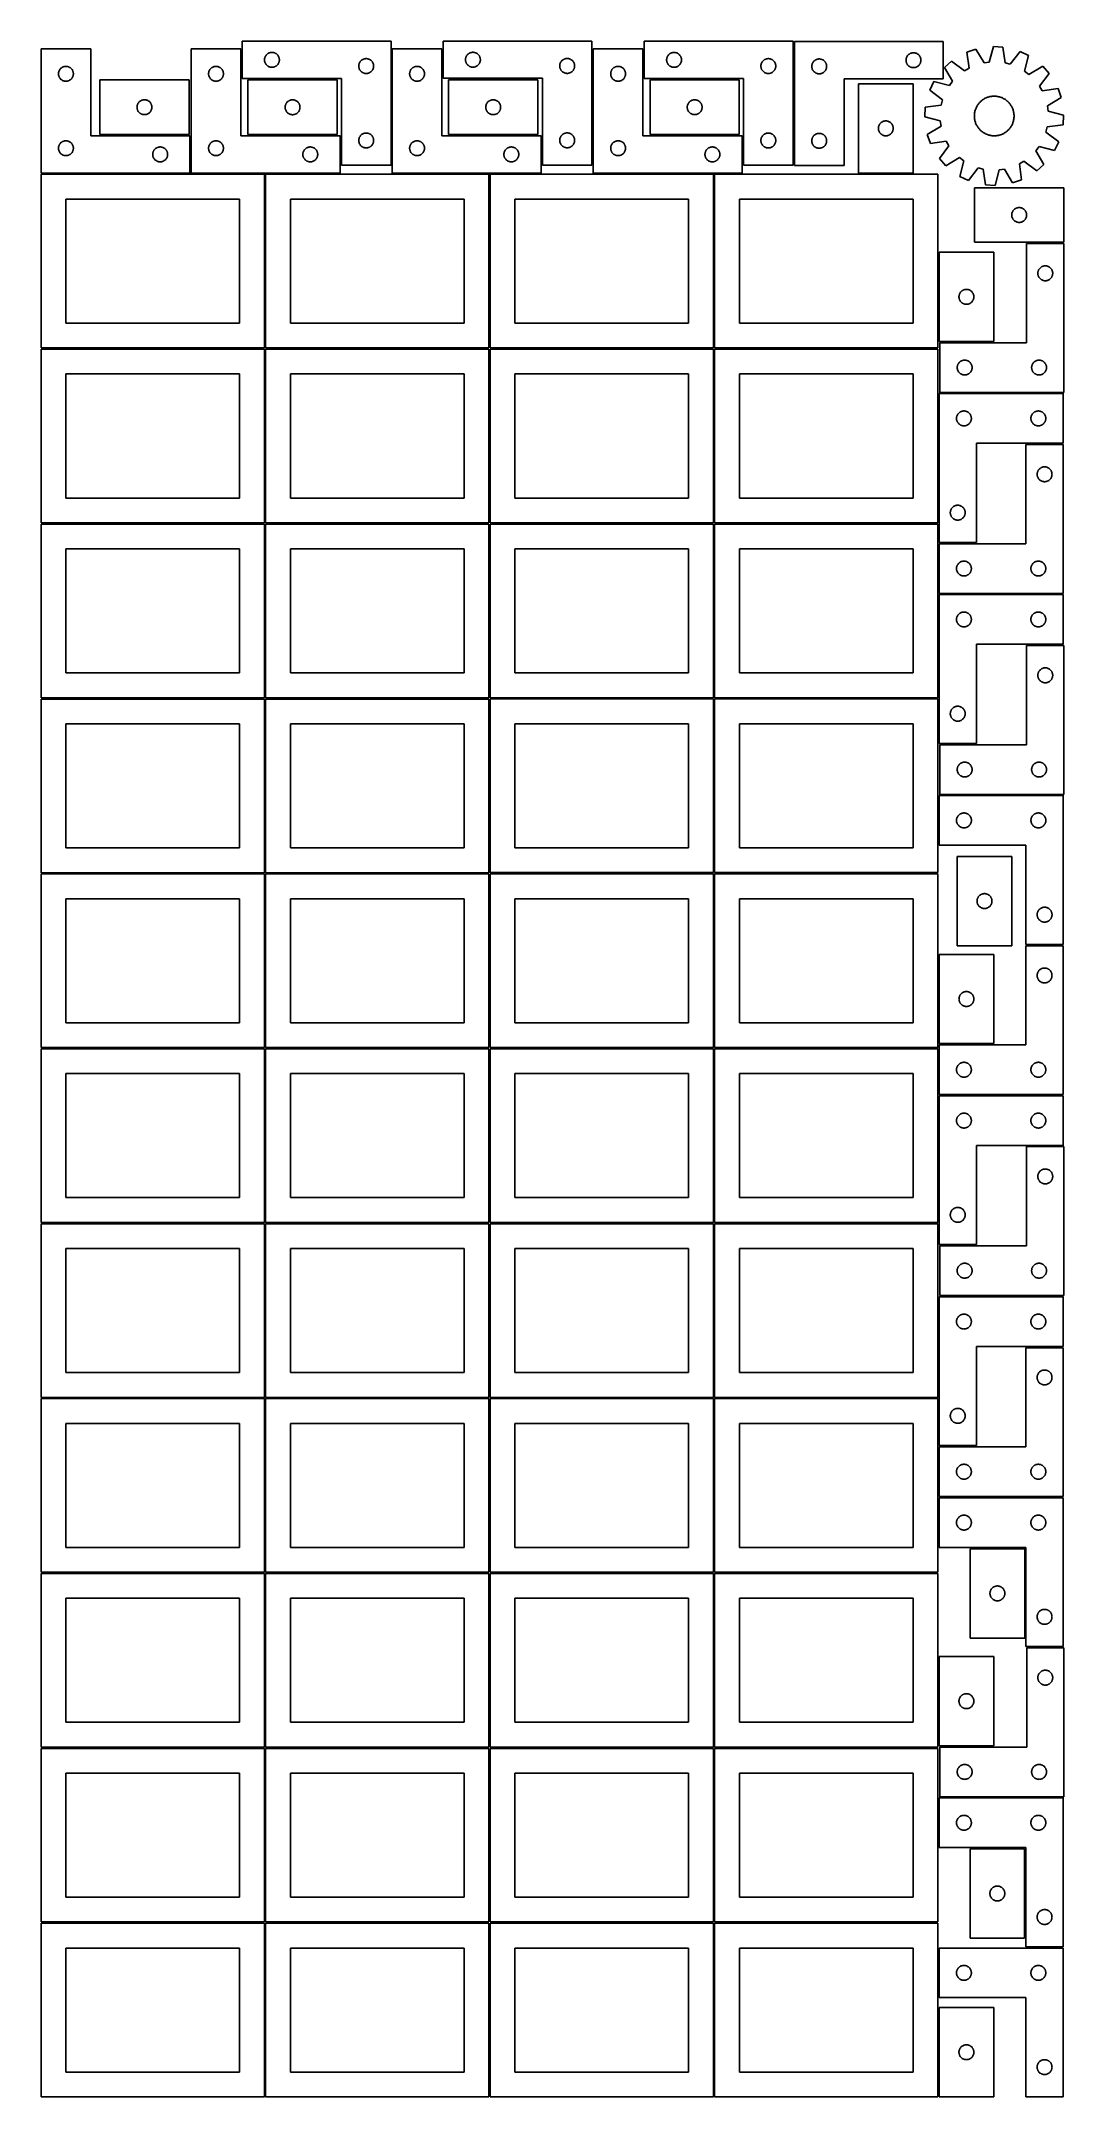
# Model space of a CAD drawing. Header units: millimetres. Extents: x 7 to 1243, y 7 to 2493.
import ezdxf

# ---------------------------------------------------------------- set-up
doc = ezdxf.new("R2010")
doc.units = ezdxf.units.MM
doc.layers.add('COMMON', color=5, linetype='CONTINUOUS', true_color=0x0000ff)
doc.layers.add('CUT', color=7, linetype='CONTINUOUS', true_color=0x000000)

msp = doc.modelspace()

# ---------------------------------------------------------------- linework, layer by layer
at = {"layer": 'COMMON'}
for p, q in [((277.291899, 1697.041937), (277.291899, 1487.041937)), ((6.541899, 1486.291936), (276.541899, 1486.291936)), ((277.291899, 1485.541936), (277.291899, 1275.541936)), ((278.0419, 1486.291936), (548.0419, 1486.291936)), ((548.7919, 1485.541936), (548.7919, 1275.541936)), ((820.291901, 1485.541936), (820.291901, 1275.541936)), ((6.541899, 1274.791935), (276.541899, 1274.791935)), ((277.291899, 1274.041935), (277.291899, 1064.041935)), ((278.0419, 1274.791935), (548.0419, 1274.791935)), ((548.7919, 1274.041935), (548.7919, 1064.041935)), ((549.541901, 1274.791935), (819.541901, 1274.791935)), ((820.291901, 1274.041935), (820.291901, 1064.041935)), ((821.041902, 1274.791935), (1091.041902, 1274.791935)), ((6.541899, 1063.291934), (276.541899, 1063.291934)), ((277.291899, 1062.541934), (277.291899, 852.541934)), ((278.0419, 1063.291934), (548.0419, 1063.291934)), ((548.7919, 1062.541934), (548.7919, 852.541934)), ((549.541901, 1063.291934), (819.541901, 1063.291934)), ((820.291901, 1062.541934), (820.291901, 852.541934)), ((821.041902, 1063.291934), (1091.041902, 1063.291934)), ((6.541899, 851.791933), (276.541899, 851.791933)), ((277.291899, 851.041933), (277.291899, 641.041933)), ((278.0419, 851.791933), (548.0419, 851.791933)), ((548.7919, 851.041933), (548.7919, 641.041933)), ((549.541901, 851.791933), (819.541901, 851.791933)), ((820.291901, 851.041933), (820.291901, 641.041933)), ((821.041902, 851.791933), (1091.041902, 851.791933)), ((276.541899, 640.291933), (6.541899, 640.291933)), ((277.291899, 639.541932), (277.291899, 429.541932)), ((548.0419, 640.291933), (278.0419, 640.291933)), ((548.791901, 429.541932), (548.791901, 639.541932)), ((549.541901, 640.291932), (819.541901, 640.291932)), ((820.291901, 639.541932), (820.291901, 429.541932)), ((821.041902, 640.291932), (1091.041902, 640.291932)), ((6.541899, 428.791931), (276.541899, 428.791931)), ((277.291899, 428.041931), (277.291899, 218.041931)), ((278.0419, 428.791931), (548.0419, 428.791931)), ((548.7919, 428.041931), (548.7919, 218.041931)), ((819.541901, 428.791932), (549.541901, 428.791932)), ((820.291901, 428.041931), (820.291901, 218.041931)), ((1091.041902, 428.791932), (821.041902, 428.791932)), ((6.541899, 217.29193), (276.520965, 217.29193)), ((277.270965, 216.54193), (277.270965, 6.54193)), ((278.0419, 217.29193), (548.020966, 217.29193)), ((548.770966, 216.54193), (548.770966, 6.54193)), ((549.541901, 217.29193), (819.520967, 217.29193)), ((820.270967, 216.54193), (820.270967, 6.54193)), ((821.041902, 217.29193), (1091.020968, 217.29193))]:
    msp.add_line(p, q, dxfattribs=at)
at = {"layer": 'CUT'}
for p, q in [((429.680752, 2492.61356), (249.680752, 2492.61356)), ((249.680752, 2492.61356), (249.680752, 2447.61356)), ((429.680752, 2342.61356), (429.680752, 2492.61356)), ((672.757717, 2492.771275), (492.757717, 2492.771275)), ((492.757717, 2492.771275), (492.757717, 2447.771275)), ((672.757717, 2342.771275), (672.757717, 2492.771275)), ((916.000301, 2492.59525), (736.000301, 2492.59525)), ((736.000301, 2492.59525), (736.000301, 2447.59525)), ((916.000301, 2342.59525), (916.000301, 2492.59525)), ((917.56088, 2492.201692), (1097.56088, 2492.201692)), ((917.56088, 2342.201692), (917.56088, 2492.201692)), ((1097.56088, 2492.201692), (1097.56088, 2447.201692)), ((66.520965, 2483.251496), (6.520965, 2483.251496)), ((6.520965, 2483.251496), (6.520965, 2333.251496)), ((32.540366, 2461.323351), (33.076814, 2461.566412)), ((33.076814, 2461.566412), (33.628009, 2461.773867)), ((33.628009, 2461.773867), (34.191593, 2461.944829)), ((34.191593, 2461.944829), (34.765152, 2462.078564)), ((34.765152, 2462.078564), (35.346229, 2462.1745)), ((35.346229, 2462.1745), (35.932336, 2462.232227)), ((35.932336, 2462.232227), (36.520965, 2462.251496)), ((36.520965, 2462.251496), (37.109593, 2462.232227)), ((37.109593, 2462.232227), (37.6957, 2462.1745)), ((37.6957, 2462.1745), (38.276778, 2462.078564)), ((38.276778, 2462.078564), (38.850336, 2461.944829)), ((38.850336, 2461.944829), (39.41392, 2461.773867)), ((39.41392, 2461.773867), (39.965116, 2461.566412)), ((39.965116, 2461.566412), (40.501563, 2461.323351)), ((66.520965, 2378.251496), (66.520965, 2483.251496)), ((248.041961, 2483.251496), (188.041961, 2483.251496)), ((188.041961, 2483.251496), (188.041961, 2333.251496)), ((214.061363, 2461.323351), (214.59781, 2461.566412)), ((214.59781, 2461.566412), (215.149006, 2461.773867)), ((215.149006, 2461.773867), (215.712589, 2461.944829)), ((215.712589, 2461.944829), (216.286148, 2462.078564)), ((216.286148, 2462.078564), (216.867225, 2462.1745)), ((216.867225, 2462.1745), (217.453333, 2462.232227)), ((217.453333, 2462.232227), (218.041961, 2462.251496)), ((218.041961, 2462.251496), (218.630589, 2462.232227)), ((218.630589, 2462.232227), (219.216696, 2462.1745)), ((219.216696, 2462.1745), (219.797774, 2462.078564)), ((219.797774, 2462.078564), (220.371332, 2461.944829)), ((220.371332, 2461.944829), (220.934916, 2461.773867)), ((220.934916, 2461.773867), (221.486112, 2461.566412)), ((221.486112, 2461.566412), (222.022559, 2461.323351)), ((248.041961, 2378.251496), (248.041961, 2483.251496)), ((276.680752, 2470.11356), (276.700021, 2470.702188)), ((276.700021, 2469.524932), (276.680752, 2470.11356)), ((276.700021, 2470.702188), (276.757748, 2471.288296)), ((276.757748, 2468.938825), (276.700021, 2469.524932)), ((276.757748, 2471.288296), (276.853684, 2471.869373)), ((276.853684, 2468.357747), (276.757748, 2468.938825)), ((276.853684, 2471.869373), (276.987419, 2472.442932)), ((276.987419, 2467.784189), (276.853684, 2468.357747)), ((276.987419, 2472.442932), (277.15838, 2473.006515)), ((277.15838, 2467.220605), (276.987419, 2467.784189)), ((277.15838, 2473.006515), (277.365836, 2473.557711)), ((277.365836, 2466.669409), (277.15838, 2467.220605)), ((277.365836, 2473.557711), (277.608897, 2474.094159)), ((277.608897, 2466.132962), (277.365836, 2466.669409)), ((277.608897, 2474.094159), (277.886523, 2474.61356)), ((277.886523, 2465.61356), (277.608897, 2466.132962)), ((277.886523, 2474.61356), (278.197525, 2475.113692)), ((278.197525, 2465.113428), (277.886523, 2465.61356)), ((278.197525, 2475.113692), (278.540572, 2475.592413)), ((278.540572, 2464.634707), (278.197525, 2465.113428)), ((278.540572, 2475.592413), (278.914193, 2476.047673)), ((278.914193, 2464.179448), (278.540572, 2464.634707)), ((278.914193, 2476.047673), (279.316791, 2476.477521)), ((279.316791, 2463.749599), (278.914193, 2464.179448)), ((279.316791, 2476.477521), (279.746639, 2476.880119)), ((279.746639, 2463.347002), (279.316791, 2463.749599)), ((279.746639, 2476.880119), (280.201899, 2477.25374)), ((280.201899, 2462.97338), (279.746639, 2463.347002)), ((280.201899, 2477.25374), (280.680619, 2477.596787)), ((280.680619, 2462.630334), (280.201899, 2462.97338)), ((280.680619, 2477.596787), (281.180752, 2477.907789)), ((281.180752, 2462.319332), (280.680619, 2462.630334)), ((281.180752, 2477.907789), (281.700153, 2478.185415)), ((281.700153, 2462.041706), (281.180752, 2462.319332)), ((281.700153, 2478.185415), (282.236601, 2478.428476)), ((282.236601, 2461.798645), (281.700153, 2462.041706)), ((282.236601, 2478.428476), (282.787796, 2478.635931)), ((282.787796, 2461.591189), (282.236601, 2461.798645)), ((282.787796, 2478.635931), (283.35138, 2478.806893)), ((283.35138, 2461.420228), (282.787796, 2461.591189)), ((283.35138, 2478.806893), (283.924939, 2478.940628)), ((283.924939, 2461.286493), (283.35138, 2461.420228)), ((283.924939, 2478.940628), (284.506016, 2479.036564)), ((284.506016, 2479.036564), (285.092123, 2479.094291)), ((285.092123, 2479.094291), (285.680752, 2479.11356)), ((285.680752, 2479.11356), (286.26938, 2479.094291)), ((286.26938, 2479.094291), (286.855487, 2479.036564)), ((286.855487, 2479.036564), (287.436564, 2478.940628)), ((287.436564, 2478.940628), (288.010123, 2478.806893)), ((288.010123, 2461.420228), (287.436564, 2461.286493)), ((288.010123, 2478.806893), (288.573707, 2478.635931)), ((288.573707, 2461.591189), (288.010123, 2461.420228)), ((288.573707, 2478.635931), (289.124902, 2478.428476)), ((289.124902, 2461.798645), (288.573707, 2461.591189)), ((289.124902, 2478.428476), (289.66135, 2478.185415)), ((289.66135, 2462.041706), (289.124902, 2461.798645)), ((289.66135, 2478.185415), (290.180752, 2477.907789)), ((290.180752, 2462.319332), (289.66135, 2462.041706)), ((290.180752, 2477.907789), (290.680884, 2477.596787)), ((290.680884, 2462.630334), (290.180752, 2462.319332)), ((290.680884, 2477.596787), (291.159604, 2477.25374)), ((291.159604, 2462.97338), (290.680884, 2462.630334)), ((291.159604, 2477.25374), (291.614864, 2476.880119)), ((291.614864, 2463.347002), (291.159604, 2462.97338)), ((291.614864, 2476.880119), (292.044713, 2476.477521)), ((292.044713, 2463.749599), (291.614864, 2463.347002)), ((292.044713, 2476.477521), (292.44731, 2476.047673)), ((292.44731, 2464.179448), (292.044713, 2463.749599)), ((292.44731, 2476.047673), (292.820932, 2475.592413)), ((292.820932, 2464.634707), (292.44731, 2464.179448)), ((292.820932, 2475.592413), (293.163978, 2475.113692)), ((293.163978, 2465.113428), (292.820932, 2464.634707)), ((293.163978, 2475.113692), (293.47498, 2474.61356)), ((293.47498, 2465.61356), (293.163978, 2465.113428)), ((293.47498, 2474.61356), (293.752606, 2474.094159)), ((293.752606, 2466.132962), (293.47498, 2465.61356)), ((293.752606, 2474.094159), (293.995667, 2473.557711)), ((293.995667, 2466.669409), (293.752606, 2466.132962)), ((293.995667, 2473.557711), (294.203123, 2473.006515)), ((294.203123, 2467.220605), (293.995667, 2466.669409)), ((294.203123, 2473.006515), (294.374084, 2472.442932)), ((294.374084, 2467.784189), (294.203123, 2467.220605)), ((294.374084, 2472.442932), (294.507819, 2471.869373)), ((294.507819, 2468.357747), (294.374084, 2467.784189)), ((294.507819, 2471.869373), (294.603755, 2471.288296)), ((294.603755, 2468.938825), (294.507819, 2468.357747)), ((294.603755, 2471.288296), (294.661482, 2470.702188)), ((294.661482, 2469.524932), (294.603755, 2468.938825)), ((294.661482, 2470.702188), (294.680752, 2470.11356)), ((294.680752, 2470.11356), (294.661482, 2469.524932)), ((390.680752, 2462.61356), (390.700021, 2463.202188)), ((390.700021, 2462.024932), (390.680752, 2462.61356)), ((390.700021, 2463.202188), (390.757748, 2463.788296)), ((390.757748, 2461.438825), (390.700021, 2462.024932)), ((390.757748, 2463.788296), (390.853684, 2464.369373)), ((390.853684, 2460.857747), (390.757748, 2461.438825)), ((390.853684, 2464.369373), (390.987419, 2464.942932)), ((390.987419, 2464.942932), (391.15838, 2465.506515)), ((391.15838, 2465.506515), (391.365836, 2466.057711)), ((391.365836, 2466.057711), (391.608897, 2466.594159)), ((391.608897, 2466.594159), (391.886523, 2467.11356)), ((391.886523, 2467.11356), (392.197525, 2467.613692)), ((392.197525, 2467.613692), (392.540572, 2468.092413)), ((392.540572, 2468.092413), (392.914193, 2468.547673)), ((392.914193, 2468.547673), (393.316791, 2468.977521)), ((393.316791, 2468.977521), (393.746639, 2469.380119)), ((393.746639, 2469.380119), (394.201899, 2469.75374)), ((394.201899, 2469.75374), (394.680619, 2470.096787)), ((394.680619, 2470.096787), (395.180752, 2470.407789)), ((395.180752, 2470.407789), (395.700153, 2470.685415)), ((395.700153, 2470.685415), (396.236601, 2470.928476)), ((396.236601, 2470.928476), (396.787796, 2471.135931)), ((396.787796, 2471.135931), (397.35138, 2471.306893)), ((397.35138, 2471.306893), (397.924939, 2471.440628)), ((397.924939, 2471.440628), (398.506016, 2471.536564)), ((398.506016, 2471.536564), (399.092123, 2471.594291)), ((399.092123, 2471.594291), (399.680752, 2471.61356)), ((399.680752, 2471.61356), (400.26938, 2471.594291)), ((400.26938, 2471.594291), (400.855487, 2471.536564)), ((400.855487, 2471.536564), (401.436564, 2471.440628)), ((401.436564, 2471.440628), (402.010123, 2471.306893)), ((402.010123, 2471.306893), (402.573707, 2471.135931)), ((402.573707, 2471.135931), (403.124902, 2470.928476)), ((403.124902, 2470.928476), (403.66135, 2470.685415)), ((403.66135, 2470.685415), (404.180752, 2470.407789)), ((404.180752, 2470.407789), (404.680884, 2470.096787)), ((404.680884, 2470.096787), (405.159604, 2469.75374)), ((405.159604, 2469.75374), (405.614864, 2469.380119)), ((405.614864, 2469.380119), (406.044713, 2468.977521)), ((406.044713, 2468.977521), (406.44731, 2468.547673)), ((406.44731, 2468.547673), (406.820932, 2468.092413)), ((406.820932, 2468.092413), (407.163978, 2467.613692)), ((407.163978, 2467.613692), (407.47498, 2467.11356)), ((407.47498, 2467.11356), (407.752606, 2466.594159)), ((407.752606, 2466.594159), (407.995667, 2466.057711)), ((407.995667, 2466.057711), (408.203123, 2465.506515)), ((408.203123, 2465.506515), (408.374084, 2464.942932)), ((408.374084, 2464.942932), (408.507819, 2464.369373)), ((408.507819, 2464.369373), (408.603755, 2463.788296)), ((408.603755, 2461.438825), (408.507819, 2460.857747)), ((408.603755, 2463.788296), (408.661482, 2463.202188)), ((408.661482, 2462.024932), (408.603755, 2461.438825)), ((408.661482, 2463.202188), (408.680752, 2462.61356)), ((408.680752, 2462.61356), (408.661482, 2462.024932)), ((491.20169, 2483.251496), (431.20169, 2483.251496)), ((431.20169, 2483.251496), (431.20169, 2333.251496)), ((457.221092, 2461.323351), (457.757539, 2461.566412)), ((457.757539, 2461.566412), (458.308735, 2461.773867)), ((458.308735, 2461.773867), (458.872318, 2461.944829)), ((458.872318, 2461.944829), (459.445877, 2462.078564)), ((459.445877, 2462.078564), (460.026954, 2462.1745)), ((460.026954, 2462.1745), (460.613062, 2462.232227)), ((460.613062, 2462.232227), (461.20169, 2462.251496)), ((461.20169, 2462.251496), (461.790318, 2462.232227)), ((461.790318, 2462.232227), (462.376425, 2462.1745)), ((462.376425, 2462.1745), (462.957503, 2462.078564)), ((462.957503, 2462.078564), (463.531061, 2461.944829)), ((463.531061, 2461.944829), (464.094645, 2461.773867)), ((464.094645, 2461.773867), (464.645841, 2461.566412)), ((464.645841, 2461.566412), (465.182288, 2461.323351)), ((491.20169, 2378.251496), (491.20169, 2483.251496)), ((519.757717, 2470.271275), (519.776987, 2470.859903)), ((519.776987, 2469.682647), (519.757717, 2470.271275)), ((519.776987, 2470.859903), (519.834713, 2471.446011)), ((519.834713, 2469.096539), (519.776987, 2469.682647)), ((519.834713, 2471.446011), (519.930649, 2472.027088)), ((519.930649, 2468.515462), (519.834713, 2469.096539)), ((519.930649, 2472.027088), (520.064384, 2472.600647)), ((520.064384, 2467.941904), (519.930649, 2468.515462)), ((520.064384, 2472.600647), (520.235346, 2473.16423)), ((520.235346, 2467.37832), (520.064384, 2467.941904)), ((520.235346, 2473.16423), (520.442801, 2473.715426)), ((520.442801, 2466.827124), (520.235346, 2467.37832)), ((520.442801, 2473.715426), (520.685862, 2474.251873)), ((520.685862, 2466.290677), (520.442801, 2466.827124)), ((520.685862, 2474.251873), (520.963488, 2474.771275)), ((520.963488, 2465.771275), (520.685862, 2466.290677)), ((520.963488, 2474.771275), (521.27449, 2475.271407)), ((521.27449, 2465.271143), (520.963488, 2465.771275)), ((521.27449, 2475.271407), (521.617537, 2475.750128)), ((521.617537, 2464.792422), (521.27449, 2465.271143)), ((521.617537, 2475.750128), (521.991159, 2476.205387)), ((521.991159, 2464.337163), (521.617537, 2464.792422)), ((521.991159, 2476.205387), (522.393756, 2476.635236)), ((522.393756, 2463.907314), (521.991159, 2464.337163)), ((522.393756, 2476.635236), (522.823605, 2477.037833)), ((522.823605, 2463.504717), (522.393756, 2463.907314)), ((522.823605, 2477.037833), (523.278864, 2477.411455)), ((523.278864, 2463.131095), (522.823605, 2463.504717)), ((523.278864, 2477.411455), (523.757585, 2477.754502)), ((523.757585, 2462.788049), (523.278864, 2463.131095)), ((523.757585, 2477.754502), (524.257717, 2478.065504)), ((524.257717, 2462.477047), (523.757585, 2462.788049)), ((524.257717, 2478.065504), (524.777119, 2478.34313)), ((524.777119, 2462.19942), (524.257717, 2462.477047)), ((524.777119, 2478.34313), (525.313566, 2478.586191)), ((525.313566, 2461.956359), (524.777119, 2462.19942)), ((525.313566, 2478.586191), (525.864762, 2478.793646)), ((525.864762, 2461.748904), (525.313566, 2461.956359)), ((525.864762, 2478.793646), (526.428346, 2478.964608)), ((526.428346, 2461.577943), (525.864762, 2461.748904)), ((526.428346, 2478.964608), (527.001904, 2479.098343)), ((527.001904, 2461.444208), (526.428346, 2461.577943)), ((527.001904, 2479.098343), (527.582981, 2479.194279)), ((527.582981, 2461.348271), (527.001904, 2461.444208)), ((527.582981, 2479.194279), (528.169089, 2479.252005)), ((528.169089, 2479.252005), (528.757717, 2479.271275)), ((528.757717, 2479.271275), (529.346345, 2479.252005)), ((529.346345, 2479.252005), (529.932453, 2479.194279)), ((529.932453, 2479.194279), (530.51353, 2479.098343)), ((530.51353, 2461.444208), (529.932453, 2461.348271)), ((530.51353, 2479.098343), (531.087088, 2478.964608)), ((531.087088, 2461.577943), (530.51353, 2461.444208)), ((531.087088, 2478.964608), (531.650672, 2478.793646)), ((531.650672, 2461.748904), (531.087088, 2461.577943)), ((531.650672, 2478.793646), (532.201868, 2478.586191)), ((532.201868, 2461.956359), (531.650672, 2461.748904)), ((532.201868, 2478.586191), (532.738315, 2478.34313)), ((532.738315, 2462.19942), (532.201868, 2461.956359)), ((532.738315, 2478.34313), (533.257717, 2478.065504)), ((533.257717, 2462.477047), (532.738315, 2462.19942)), ((533.257717, 2478.065504), (533.757849, 2477.754502)), ((533.757849, 2462.788049), (533.257717, 2462.477047)), ((533.757849, 2477.754502), (534.23657, 2477.411455)), ((534.23657, 2463.131095), (533.757849, 2462.788049)), ((534.23657, 2477.411455), (534.691829, 2477.037833)), ((534.691829, 2463.504717), (534.23657, 2463.131095)), ((534.691829, 2477.037833), (535.121678, 2476.635236)), ((535.121678, 2463.907314), (534.691829, 2463.504717)), ((535.121678, 2476.635236), (535.524275, 2476.205387)), ((535.524275, 2464.337163), (535.121678, 2463.907314)), ((535.524275, 2476.205387), (535.897897, 2475.750128)), ((535.897897, 2464.792422), (535.524275, 2464.337163)), ((535.897897, 2475.750128), (536.240943, 2475.271407)), ((536.240943, 2465.271143), (535.897897, 2464.792422)), ((536.240943, 2475.271407), (536.551946, 2474.771275)), ((536.551946, 2465.771275), (536.240943, 2465.271143)), ((536.551946, 2474.771275), (536.829572, 2474.251873)), ((536.829572, 2466.290677), (536.551946, 2465.771275)), ((536.829572, 2474.251873), (537.072633, 2473.715426)), ((537.072633, 2466.827124), (536.829572, 2466.290677)), ((537.072633, 2473.715426), (537.280088, 2473.16423)), ((537.280088, 2467.37832), (537.072633, 2466.827124)), ((537.280088, 2473.16423), (537.451049, 2472.600647)), ((537.451049, 2467.941904), (537.280088, 2467.37832)), ((537.451049, 2472.600647), (537.584784, 2472.027088)), ((537.584784, 2468.515462), (537.451049, 2467.941904)), ((537.584784, 2472.027088), (537.680721, 2471.446011)), ((537.680721, 2469.096539), (537.584784, 2468.515462)), ((537.680721, 2471.446011), (537.738447, 2470.859903)), ((537.738447, 2469.682647), (537.680721, 2469.096539)), ((537.738447, 2470.859903), (537.757717, 2470.271275)), ((537.757717, 2470.271275), (537.738447, 2469.682647)), ((633.757717, 2462.771275), (633.776987, 2463.359903)), ((633.776987, 2462.182647), (633.757717, 2462.771275)), ((633.776987, 2463.359903), (633.834713, 2463.946011)), ((633.834713, 2461.596539), (633.776987, 2462.182647)), ((633.834713, 2463.946011), (633.930649, 2464.527088)), ((633.930649, 2461.015462), (633.834713, 2461.596539)), ((633.930649, 2464.527088), (634.064384, 2465.100647)), ((634.064384, 2465.100647), (634.235346, 2465.66423)), ((634.235346, 2465.66423), (634.442801, 2466.215426)), ((634.442801, 2466.215426), (634.685862, 2466.751873)), ((634.685862, 2466.751873), (634.963488, 2467.271275)), ((634.963488, 2467.271275), (635.27449, 2467.771407)), ((635.27449, 2467.771407), (635.617537, 2468.250128)), ((635.617537, 2468.250128), (635.991159, 2468.705387)), ((635.991159, 2468.705387), (636.393756, 2469.135236)), ((636.393756, 2469.135236), (636.823605, 2469.537833)), ((636.823605, 2469.537833), (637.278864, 2469.911455)), ((637.278864, 2469.911455), (637.757585, 2470.254502)), ((637.757585, 2470.254502), (638.257717, 2470.565504)), ((638.257717, 2470.565504), (638.777119, 2470.84313)), ((638.777119, 2470.84313), (639.313566, 2471.086191)), ((639.313566, 2471.086191), (639.864762, 2471.293646)), ((639.864762, 2471.293646), (640.428346, 2471.464608)), ((640.428346, 2471.464608), (641.001904, 2471.598343)), ((641.001904, 2471.598343), (641.582981, 2471.694279)), ((641.582981, 2471.694279), (642.169089, 2471.752005)), ((642.169089, 2471.752005), (642.757717, 2471.771275)), ((642.757717, 2471.771275), (643.346345, 2471.752005)), ((643.346345, 2471.752005), (643.932453, 2471.694279)), ((643.932453, 2471.694279), (644.51353, 2471.598343)), ((644.51353, 2471.598343), (645.087088, 2471.464608)), ((645.087088, 2471.464608), (645.650672, 2471.293646)), ((645.650672, 2471.293646), (646.201868, 2471.086191)), ((646.201868, 2471.086191), (646.738315, 2470.84313)), ((646.738315, 2470.84313), (647.257717, 2470.565504)), ((647.257717, 2470.565504), (647.757849, 2470.254502)), ((647.757849, 2470.254502), (648.23657, 2469.911455)), ((648.23657, 2469.911455), (648.691829, 2469.537833)), ((648.691829, 2469.537833), (649.121678, 2469.135236)), ((649.121678, 2469.135236), (649.524275, 2468.705387)), ((649.524275, 2468.705387), (649.897897, 2468.250128)), ((649.897897, 2468.250128), (650.240943, 2467.771407)), ((650.240943, 2467.771407), (650.551946, 2467.271275)), ((650.551946, 2467.271275), (650.829572, 2466.751873)), ((650.829572, 2466.751873), (651.072633, 2466.215426)), ((651.072633, 2466.215426), (651.280088, 2465.66423)), ((651.280088, 2465.66423), (651.451049, 2465.100647)), ((651.451049, 2465.100647), (651.584784, 2464.527088)), ((651.584784, 2464.527088), (651.680721, 2463.946011)), ((651.680721, 2461.596539), (651.584784, 2461.015462)), ((651.680721, 2463.946011), (651.738447, 2463.359903)), ((651.738447, 2462.182647), (651.680721, 2461.596539)), ((651.738447, 2463.359903), (651.757717, 2462.771275)), ((651.757717, 2462.771275), (651.738447, 2462.182647)), ((734.36151, 2483.251496), (674.36151, 2483.251496)), ((674.36151, 2483.251496), (674.36151, 2333.251496)), ((700.380912, 2461.323351), (700.917359, 2461.566412)), ((700.917359, 2461.566412), (701.468555, 2461.773867)), ((701.468555, 2461.773867), (702.032139, 2461.944829)), ((702.032139, 2461.944829), (702.605697, 2462.078564)), ((702.605697, 2462.078564), (703.186775, 2462.1745)), ((703.186775, 2462.1745), (703.772882, 2462.232227)), ((703.772882, 2462.232227), (704.36151, 2462.251496)), ((704.36151, 2462.251496), (704.950138, 2462.232227)), ((704.950138, 2462.232227), (705.536246, 2462.1745)), ((705.536246, 2462.1745), (706.117323, 2462.078564)), ((706.117323, 2462.078564), (706.690882, 2461.944829)), ((706.690882, 2461.944829), (707.254465, 2461.773867)), ((707.254465, 2461.773867), (707.805661, 2461.566412)), ((707.805661, 2461.566412), (708.342109, 2461.323351)), ((734.36151, 2378.251496), (734.36151, 2483.251496)), ((763.000301, 2470.09525), (763.019571, 2470.683878)), ((763.019571, 2469.506622), (763.000301, 2470.09525)), ((763.019571, 2470.683878), (763.077297, 2471.269985)), ((763.077297, 2468.920514), (763.019571, 2469.506622)), ((763.077297, 2471.269985), (763.173234, 2471.851063)), ((763.173234, 2468.339437), (763.077297, 2468.920514)), ((763.173234, 2471.851063), (763.306969, 2472.424621)), ((763.306969, 2467.765878), (763.173234, 2468.339437)), ((763.306969, 2472.424621), (763.47793, 2472.988205)), ((763.47793, 2467.202295), (763.306969, 2467.765878)), ((763.47793, 2472.988205), (763.685385, 2473.539401)), ((763.685385, 2466.651099), (763.47793, 2467.202295)), ((763.685385, 2473.539401), (763.928446, 2474.075848)), ((763.928446, 2466.114652), (763.685385, 2466.651099)), ((763.928446, 2474.075848), (764.206073, 2474.59525)), ((764.206073, 2465.59525), (763.928446, 2466.114652)), ((764.206073, 2474.59525), (764.517075, 2475.095382)), ((764.517075, 2465.095118), (764.206073, 2465.59525)), ((764.517075, 2475.095382), (764.860121, 2475.574103)), ((764.860121, 2464.616397), (764.517075, 2465.095118)), ((764.860121, 2475.574103), (765.233743, 2476.029362)), ((765.233743, 2464.161137), (764.860121, 2464.616397)), ((765.233743, 2476.029362), (765.63634, 2476.459211)), ((765.63634, 2463.731289), (765.233743, 2464.161137)), ((765.63634, 2476.459211), (766.066189, 2476.861808)), ((766.066189, 2463.328691), (765.63634, 2463.731289)), ((766.066189, 2476.861808), (766.521448, 2477.23543)), ((766.521448, 2462.95507), (766.066189, 2463.328691)), ((766.521448, 2477.23543), (767.000169, 2477.578476)), ((767.000169, 2462.612023), (766.521448, 2462.95507)), ((767.000169, 2477.578476), (767.500301, 2477.889478)), ((767.500301, 2462.301021), (767.000169, 2462.612023)), ((767.500301, 2477.889478), (768.019703, 2478.167104)), ((768.019703, 2462.023395), (767.500301, 2462.301021)), ((768.019703, 2478.167104), (768.55615, 2478.410166)), ((768.55615, 2461.780334), (768.019703, 2462.023395)), ((768.55615, 2478.410166), (769.107346, 2478.617621)), ((769.107346, 2461.572879), (768.55615, 2461.780334)), ((769.107346, 2478.617621), (769.67093, 2478.788582)), ((769.67093, 2461.401917), (769.107346, 2461.572879)), ((769.67093, 2478.788582), (770.244488, 2478.922317)), ((770.244488, 2461.268182), (769.67093, 2461.401917)), ((770.244488, 2478.922317), (770.825565, 2479.018254)), ((770.825565, 2479.018254), (771.411673, 2479.07598)), ((771.411673, 2479.07598), (772.000301, 2479.09525)), ((772.000301, 2479.09525), (772.588929, 2479.07598)), ((772.588929, 2479.07598), (773.175037, 2479.018254)), ((773.175037, 2479.018254), (773.756114, 2478.922317)), ((773.756114, 2478.922317), (774.329673, 2478.788582)), ((774.329673, 2461.401917), (773.756114, 2461.268182)), ((774.329673, 2478.788582), (774.893256, 2478.617621)), ((774.893256, 2461.572879), (774.329673, 2461.401917)), ((774.893256, 2478.617621), (775.444452, 2478.410166)), ((775.444452, 2461.780334), (774.893256, 2461.572879)), ((775.444452, 2478.410166), (775.980899, 2478.167104)), ((775.980899, 2462.023395), (775.444452, 2461.780334)), ((775.980899, 2478.167104), (776.500301, 2477.889478)), ((776.500301, 2462.301021), (775.980899, 2462.023395)), ((776.500301, 2477.889478), (777.000433, 2477.578476)), ((777.000433, 2462.612023), (776.500301, 2462.301021)), ((777.000433, 2477.578476), (777.479154, 2477.23543)), ((777.479154, 2462.95507), (777.000433, 2462.612023)), ((777.479154, 2477.23543), (777.934413, 2476.861808)), ((777.934413, 2463.328691), (777.479154, 2462.95507)), ((777.934413, 2476.861808), (778.364262, 2476.459211)), ((778.364262, 2463.731289), (777.934413, 2463.328691)), ((778.364262, 2476.459211), (778.766859, 2476.029362)), ((778.766859, 2464.161137), (778.364262, 2463.731289)), ((778.766859, 2476.029362), (779.140481, 2475.574103)), ((779.140481, 2464.616397), (778.766859, 2464.161137)), ((779.140481, 2475.574103), (779.483528, 2475.095382)), ((779.483528, 2465.095118), (779.140481, 2464.616397)), ((779.483528, 2475.095382), (779.79453, 2474.59525)), ((779.79453, 2465.59525), (779.483528, 2465.095118)), ((779.79453, 2474.59525), (780.072156, 2474.075848)), ((780.072156, 2466.114652), (779.79453, 2465.59525)), ((780.072156, 2474.075848), (780.315217, 2473.539401)), ((780.315217, 2466.651099), (780.072156, 2466.114652)), ((780.315217, 2473.539401), (780.522672, 2472.988205)), ((780.522672, 2467.202295), (780.315217, 2466.651099)), ((780.522672, 2472.988205), (780.693634, 2472.424621)), ((780.693634, 2467.765878), (780.522672, 2467.202295)), ((780.693634, 2472.424621), (780.827369, 2471.851063)), ((780.827369, 2468.339437), (780.693634, 2467.765878)), ((780.827369, 2471.851063), (780.923305, 2471.269985)), ((780.923305, 2468.920514), (780.827369, 2468.339437)), ((780.923305, 2471.269985), (780.981031, 2470.683878)), ((780.981031, 2469.506622), (780.923305, 2468.920514)), ((780.981031, 2470.683878), (781.000301, 2470.09525)), ((781.000301, 2470.09525), (780.981031, 2469.506622)), ((877.000301, 2462.59525), (877.019571, 2463.183878)), ((877.019571, 2462.006622), (877.000301, 2462.59525)), ((877.019571, 2463.183878), (877.077297, 2463.769985)), ((877.077297, 2461.420514), (877.019571, 2462.006622)), ((877.077297, 2463.769985), (877.173234, 2464.351063)), ((877.173234, 2460.839437), (877.077297, 2461.420514)), ((877.173234, 2464.351063), (877.306969, 2464.924621)), ((877.306969, 2464.924621), (877.47793, 2465.488205)), ((877.47793, 2465.488205), (877.685385, 2466.039401)), ((877.685385, 2466.039401), (877.928446, 2466.575848)), ((877.928446, 2466.575848), (878.206073, 2467.09525)), ((878.206073, 2467.09525), (878.517075, 2467.595382)), ((878.517075, 2467.595382), (878.860121, 2468.074103)), ((878.860121, 2468.074103), (879.233743, 2468.529362)), ((879.233743, 2468.529362), (879.63634, 2468.959211)), ((879.63634, 2468.959211), (880.066189, 2469.361808)), ((880.066189, 2469.361808), (880.521448, 2469.73543)), ((880.521448, 2469.73543), (881.000169, 2470.078476)), ((881.000169, 2470.078476), (881.500301, 2470.389478)), ((881.500301, 2470.389478), (882.019703, 2470.667104)), ((882.019703, 2470.667104), (882.55615, 2470.910166)), ((882.55615, 2470.910166), (883.107346, 2471.117621)), ((883.107346, 2471.117621), (883.67093, 2471.288582)), ((883.67093, 2471.288582), (884.244488, 2471.422317)), ((884.244488, 2471.422317), (884.825565, 2471.518254)), ((884.825565, 2471.518254), (885.411673, 2471.57598)), ((885.411673, 2471.57598), (886.000301, 2471.59525)), ((886.000301, 2471.59525), (886.588929, 2471.57598)), ((886.588929, 2471.57598), (887.175037, 2471.518254)), ((887.175037, 2471.518254), (887.756114, 2471.422317)), ((887.756114, 2471.422317), (888.329673, 2471.288582)), ((888.329673, 2471.288582), (888.893256, 2471.117621)), ((888.893256, 2471.117621), (889.444452, 2470.910166)), ((889.444452, 2470.910166), (889.980899, 2470.667104)), ((889.980899, 2470.667104), (890.500301, 2470.389478)), ((890.500301, 2470.389478), (891.000433, 2470.078476)), ((891.000433, 2470.078476), (891.479154, 2469.73543)), ((891.479154, 2469.73543), (891.934413, 2469.361808)), ((891.934413, 2469.361808), (892.364262, 2468.959211)), ((892.364262, 2468.959211), (892.766859, 2468.529362)), ((892.766859, 2468.529362), (893.140481, 2468.074103)), ((893.140481, 2468.074103), (893.483528, 2467.595382)), ((893.483528, 2467.595382), (893.79453, 2467.09525)), ((893.79453, 2467.09525), (894.072156, 2466.575848)), ((894.072156, 2466.575848), (894.315217, 2466.039401)), ((894.315217, 2466.039401), (894.522672, 2465.488205)), ((894.522672, 2465.488205), (894.693634, 2464.924621)), ((894.693634, 2464.924621), (894.827369, 2464.351063)), ((894.827369, 2464.351063), (894.923305, 2463.769985)), ((894.923305, 2461.420514), (894.827369, 2460.839437)), ((894.923305, 2463.769985), (894.981031, 2463.183878)), ((894.981031, 2462.006622), (894.923305, 2461.420514)), ((894.981031, 2463.183878), (895.000301, 2462.59525)), ((895.000301, 2462.59525), (894.981031, 2462.006622)), ((938.58015, 2462.79032), (938.56088, 2462.201692)), ((938.56088, 2462.201692), (938.58015, 2461.613063)), ((938.637877, 2463.376427), (938.58015, 2462.79032)), ((938.58015, 2461.613063), (938.637877, 2461.026956)), ((938.733813, 2463.957504), (938.637877, 2463.376427)), ((938.867548, 2464.531063), (938.733813, 2463.957504)), ((939.038509, 2465.094647), (938.867548, 2464.531063)), ((939.245965, 2465.645842), (939.038509, 2465.094647)), ((939.489026, 2466.18229), (939.245965, 2465.645842)), ((939.766652, 2466.701692), (939.489026, 2466.18229)), ((940.077654, 2467.201824), (939.766652, 2466.701692)), ((940.4207, 2467.680544), (940.077654, 2467.201824)), ((940.794322, 2468.135804), (940.4207, 2467.680544)), ((941.196919, 2468.565653), (940.794322, 2468.135804)), ((941.626768, 2468.96825), (941.196919, 2468.565653)), ((942.082027, 2469.341872), (941.626768, 2468.96825)), ((942.560748, 2469.684918), (942.082027, 2469.341872)), ((943.06088, 2469.99592), (942.560748, 2469.684918)), ((943.580282, 2470.273546), (943.06088, 2469.99592)), ((944.116729, 2470.516607), (943.580282, 2470.273546)), ((944.667925, 2470.724063), (944.116729, 2470.516607)), ((945.231509, 2470.895024), (944.667925, 2470.724063)), ((945.805067, 2471.028759), (945.231509, 2470.895024)), ((946.386145, 2471.124695), (945.805067, 2471.028759)), ((946.972252, 2471.182422), (946.386145, 2471.124695)), ((947.56088, 2471.201692), (946.972252, 2471.182422)), ((948.149508, 2471.182422), (947.56088, 2471.201692)), ((948.735616, 2471.124695), (948.149508, 2471.182422)), ((949.316693, 2471.028759), (948.735616, 2471.124695)), ((949.890252, 2470.895024), (949.316693, 2471.028759)), ((950.453835, 2470.724063), (949.890252, 2470.895024)), ((951.005031, 2470.516607), (950.453835, 2470.724063)), ((951.541479, 2470.273546), (951.005031, 2470.516607)), ((952.06088, 2469.99592), (951.541479, 2470.273546)), ((952.561012, 2469.684918), (952.06088, 2469.99592)), ((953.039733, 2469.341872), (952.561012, 2469.684918)), ((953.494993, 2468.96825), (953.039733, 2469.341872)), ((953.924841, 2468.565653), (953.494993, 2468.96825)), ((954.327439, 2468.135804), (953.924841, 2468.565653)), ((954.70106, 2467.680544), (954.327439, 2468.135804)), ((955.044107, 2467.201824), (954.70106, 2467.680544)), ((955.355109, 2466.701692), (955.044107, 2467.201824)), ((955.632735, 2466.18229), (955.355109, 2466.701692)), ((955.875796, 2465.645842), (955.632735, 2466.18229)), ((956.083251, 2465.094647), (955.875796, 2465.645842)), ((956.254213, 2464.531063), (956.083251, 2465.094647)), ((956.387948, 2463.957504), (956.254213, 2464.531063)), ((956.483884, 2463.376427), (956.387948, 2463.957504)), ((956.541611, 2462.79032), (956.483884, 2463.376427)), ((956.483884, 2461.026956), (956.541611, 2461.613063)), ((956.56088, 2462.201692), (956.541611, 2462.79032)), ((956.541611, 2461.613063), (956.56088, 2462.201692)), ((1052.58015, 2470.29032), (1052.56088, 2469.701692)), ((1052.56088, 2469.701692), (1052.58015, 2469.113063)), ((1052.637877, 2470.876427), (1052.58015, 2470.29032)), ((1052.58015, 2469.113063), (1052.637877, 2468.526956)), ((1052.733813, 2471.457504), (1052.637877, 2470.876427)), ((1052.637877, 2468.526956), (1052.733813, 2467.945879)), ((1052.867548, 2472.031063), (1052.733813, 2471.457504)), ((1052.733813, 2467.945879), (1052.867548, 2467.37232)), ((1053.038509, 2472.594647), (1052.867548, 2472.031063)), ((1052.867548, 2467.37232), (1053.038509, 2466.808736)), ((1053.245965, 2473.145842), (1053.038509, 2472.594647)), ((1053.038509, 2466.808736), (1053.245965, 2466.257541)), ((1053.489026, 2473.68229), (1053.245965, 2473.145842)), ((1053.245965, 2466.257541), (1053.489026, 2465.721093)), ((1053.766652, 2474.201692), (1053.489026, 2473.68229)), ((1053.489026, 2465.721093), (1053.766652, 2465.201692)), ((1054.077654, 2474.701824), (1053.766652, 2474.201692)), ((1053.766652, 2465.201692), (1054.077654, 2464.701559)), ((1054.4207, 2475.180544), (1054.077654, 2474.701824)), ((1054.077654, 2464.701559), (1054.4207, 2464.222839)), ((1054.794322, 2475.635804), (1054.4207, 2475.180544)), ((1054.4207, 2464.222839), (1054.794322, 2463.767579)), ((1055.196919, 2476.065653), (1054.794322, 2475.635804)), ((1054.794322, 2463.767579), (1055.196919, 2463.33773)), ((1055.626768, 2476.46825), (1055.196919, 2476.065653)), ((1055.196919, 2463.33773), (1055.626768, 2462.935133)), ((1056.082027, 2476.841872), (1055.626768, 2476.46825)), ((1055.626768, 2462.935133), (1056.082027, 2462.561511)), ((1056.560748, 2477.184918), (1056.082027, 2476.841872)), ((1056.082027, 2462.561511), (1056.560748, 2462.218465)), ((1057.06088, 2477.49592), (1056.560748, 2477.184918)), ((1056.560748, 2462.218465), (1057.06088, 2461.907463)), ((1057.580282, 2477.773546), (1057.06088, 2477.49592)), ((1057.06088, 2461.907463), (1057.580282, 2461.629837)), ((1058.116729, 2478.016607), (1057.580282, 2477.773546)), ((1057.580282, 2461.629837), (1058.116729, 2461.386776)), ((1058.667925, 2478.224063), (1058.116729, 2478.016607)), ((1059.231509, 2478.395024), (1058.667925, 2478.224063)), ((1059.805067, 2478.528759), (1059.231509, 2478.395024)), ((1060.386145, 2478.624695), (1059.805067, 2478.528759)), ((1060.972252, 2478.682422), (1060.386145, 2478.624695)), ((1061.56088, 2478.701692), (1060.972252, 2478.682422)), ((1062.149508, 2478.682422), (1061.56088, 2478.701692)), ((1062.735616, 2478.624695), (1062.149508, 2478.682422)), ((1063.316693, 2478.528759), (1062.735616, 2478.624695)), ((1063.890252, 2478.395024), (1063.316693, 2478.528759)), ((1064.453835, 2478.224063), (1063.890252, 2478.395024)), ((1065.005031, 2478.016607), (1064.453835, 2478.224063)), ((1065.541479, 2477.773546), (1065.005031, 2478.016607)), ((1065.005031, 2461.386776), (1065.541479, 2461.629837)), ((1066.06088, 2477.49592), (1065.541479, 2477.773546)), ((1065.541479, 2461.629837), (1066.06088, 2461.907463)), ((1066.561012, 2477.184918), (1066.06088, 2477.49592)), ((1066.06088, 2461.907463), (1066.561012, 2462.218465)), ((1067.039733, 2476.841872), (1066.561012, 2477.184918)), ((1066.561012, 2462.218465), (1067.039733, 2462.561511)), ((1067.494993, 2476.46825), (1067.039733, 2476.841872)), ((1067.039733, 2462.561511), (1067.494993, 2462.935133)), ((1067.924841, 2476.065653), (1067.494993, 2476.46825)), ((1067.494993, 2462.935133), (1067.924841, 2463.33773)), ((1068.327439, 2475.635804), (1067.924841, 2476.065653)), ((1067.924841, 2463.33773), (1068.327439, 2463.767579)), ((1068.70106, 2475.180544), (1068.327439, 2475.635804)), ((1068.327439, 2463.767579), (1068.70106, 2464.222839)), ((1069.044107, 2474.701824), (1068.70106, 2475.180544)), ((1068.70106, 2464.222839), (1069.044107, 2464.701559)), ((1069.355109, 2474.201692), (1069.044107, 2474.701824)), ((1069.044107, 2464.701559), (1069.355109, 2465.201692)), ((1069.632735, 2473.68229), (1069.355109, 2474.201692)), ((1069.355109, 2465.201692), (1069.632735, 2465.721093)), ((1069.875796, 2473.145842), (1069.632735, 2473.68229)), ((1069.632735, 2465.721093), (1069.875796, 2466.257541)), ((1070.083251, 2472.594647), (1069.875796, 2473.145842)), ((1069.875796, 2466.257541), (1070.083251, 2466.808736)), ((1070.254213, 2472.031063), (1070.083251, 2472.594647)), ((1070.083251, 2466.808736), (1070.254213, 2467.37232)), ((1070.387948, 2471.457504), (1070.254213, 2472.031063)), ((1070.254213, 2467.37232), (1070.387948, 2467.945879)), ((1070.483884, 2470.876427), (1070.387948, 2471.457504)), ((1070.387948, 2467.945879), (1070.483884, 2468.526956)), ((1070.541611, 2470.29032), (1070.483884, 2470.876427)), ((1070.483884, 2468.526956), (1070.541611, 2469.113063)), ((1070.56088, 2469.701692), (1070.541611, 2470.29032)), ((1070.541611, 2469.113063), (1070.56088, 2469.701692)), ((1107.704086, 2468.564677), (1099.098676, 2460.881422)), ((1123.220812, 2456.959781), (1107.704086, 2468.564677)), ((1137.017249, 2483.225867), (1126.126633, 2479.420613)), ((1126.126633, 2479.420613), (1128.760384, 2460.224109)), ((1146.911834, 2466.566347), (1137.017249, 2483.225867)), ((1153.278934, 2467.462291), (1146.911834, 2466.566347)), ((1158.19185, 2486.205441), (1153.278934, 2467.462291)), ((1169.709675, 2485.553379), (1158.19185, 2486.205441)), ((1172.475757, 2466.375496), (1169.709675, 2485.553379)), ((1178.701054, 2464.766656), (1172.475757, 2466.375496)), ((1190.412689, 2480.202977), (1178.701054, 2464.766656)), ((1200.804238, 2475.19287), (1190.412689, 2480.202977)), ((1196.020707, 2456.416282), (1200.804238, 2475.19287)), ((1217.883819, 2462.327042), (1201.156455, 2452.54759)), ((1225.567074, 2453.721633), (1217.883819, 2462.327042)), ((27.520965, 2453.251496), (27.540234, 2453.840124)), ((27.540234, 2452.662868), (27.520965, 2453.251496)), ((27.540234, 2453.840124), (27.597961, 2454.426232)), ((27.597961, 2452.07676), (27.540234, 2452.662868)), ((27.597961, 2454.426232), (27.693897, 2455.007309)), ((27.693897, 2451.495683), (27.597961, 2452.07676)), ((27.693897, 2455.007309), (27.827632, 2455.580868)), ((27.827632, 2450.922125), (27.693897, 2451.495683)), ((27.827632, 2455.580868), (27.998593, 2456.144451)), ((27.998593, 2450.358541), (27.827632, 2450.922125)), ((27.998593, 2456.144451), (28.206049, 2456.695647)), ((28.206049, 2449.807345), (27.998593, 2450.358541)), ((28.206049, 2456.695647), (28.44911, 2457.232094)), ((28.44911, 2449.270898), (28.206049, 2449.807345)), ((28.44911, 2457.232094), (28.726736, 2457.751496)), ((28.726736, 2448.751496), (28.44911, 2449.270898)), ((28.726736, 2457.751496), (29.037738, 2458.251628)), ((29.037738, 2448.251364), (28.726736, 2448.751496)), ((29.037738, 2458.251628), (29.380785, 2458.730349)), ((29.380785, 2447.772643), (29.037738, 2448.251364)), ((29.380785, 2458.730349), (29.754406, 2459.185609)), ((29.754406, 2447.317384), (29.380785, 2447.772643)), ((29.754406, 2459.185609), (30.157004, 2459.615457)), ((30.157004, 2446.887535), (29.754406, 2447.317384)), ((30.157004, 2459.615457), (30.586852, 2460.018054)), ((30.586852, 2446.484938), (30.157004, 2446.887535)), ((30.586852, 2460.018054), (31.042112, 2460.391676)), ((31.042112, 2446.111316), (30.586852, 2446.484938)), ((31.042112, 2460.391676), (31.520833, 2460.734723)), ((31.520833, 2445.76827), (31.042112, 2446.111316)), ((31.520833, 2460.734723), (32.020965, 2461.045725)), ((32.020965, 2445.457268), (31.520833, 2445.76827)), ((32.020965, 2461.045725), (32.540366, 2461.323351)), ((32.540366, 2445.179642), (32.020965, 2445.457268)), ((33.076814, 2444.93658), (32.540366, 2445.179642)), ((33.628009, 2444.729125), (33.076814, 2444.93658)), ((34.191593, 2444.558164), (33.628009, 2444.729125)), ((34.765152, 2444.424429), (34.191593, 2444.558164)), ((35.346229, 2444.328492), (34.765152, 2444.424429)), ((35.932336, 2444.270766), (35.346229, 2444.328492)), ((36.520965, 2444.251496), (35.932336, 2444.270766)), ((37.109593, 2444.270766), (36.520965, 2444.251496)), ((37.6957, 2444.328492), (37.109593, 2444.270766)), ((38.276778, 2444.424429), (37.6957, 2444.328492)), ((38.850336, 2444.558164), (38.276778, 2444.424429)), ((39.41392, 2444.729125), (38.850336, 2444.558164)), ((39.965116, 2444.93658), (39.41392, 2444.729125)), ((40.501563, 2445.179642), (39.965116, 2444.93658)), ((40.501563, 2461.323351), (41.020965, 2461.045725)), ((41.020965, 2445.457268), (40.501563, 2445.179642)), ((41.020965, 2461.045725), (41.521097, 2460.734723)), ((41.521097, 2445.76827), (41.020965, 2445.457268)), ((41.521097, 2460.734723), (41.999817, 2460.391676)), ((41.999817, 2446.111316), (41.521097, 2445.76827)), ((41.999817, 2460.391676), (42.455077, 2460.018054)), ((42.455077, 2446.484938), (41.999817, 2446.111316)), ((42.455077, 2460.018054), (42.884926, 2459.615457)), ((42.884926, 2446.887535), (42.455077, 2446.484938)), ((42.884926, 2459.615457), (43.287523, 2459.185609)), ((43.287523, 2447.317384), (42.884926, 2446.887535)), ((43.287523, 2459.185609), (43.661145, 2458.730349)), ((43.661145, 2447.772643), (43.287523, 2447.317384)), ((43.661145, 2458.730349), (44.004191, 2458.251628)), ((44.004191, 2448.251364), (43.661145, 2447.772643)), ((44.004191, 2458.251628), (44.315193, 2457.751496)), ((44.315193, 2448.751496), (44.004191, 2448.251364)), ((44.315193, 2457.751496), (44.592819, 2457.232094)), ((44.592819, 2449.270898), (44.315193, 2448.751496)), ((44.592819, 2457.232094), (44.83588, 2456.695647)), ((44.83588, 2449.807345), (44.592819, 2449.270898)), ((44.83588, 2456.695647), (45.043336, 2456.144451)), ((45.043336, 2450.358541), (44.83588, 2449.807345)), ((45.043336, 2456.144451), (45.214297, 2455.580868)), ((45.214297, 2450.922125), (45.043336, 2450.358541)), ((45.214297, 2455.580868), (45.348032, 2455.007309)), ((45.348032, 2451.495683), (45.214297, 2450.922125)), ((45.348032, 2455.007309), (45.443968, 2454.426232)), ((45.443968, 2452.07676), (45.348032, 2451.495683)), ((45.443968, 2454.426232), (45.501695, 2453.840124)), ((45.501695, 2452.662868), (45.443968, 2452.07676)), ((45.501695, 2453.840124), (45.520965, 2453.251496)), ((45.520965, 2453.251496), (45.501695, 2452.662868)), ((185.485442, 2445.847688), (77.485442, 2445.847688)), ((77.485442, 2445.847688), (77.485442, 2379.847688)), ((185.485442, 2379.847688), (185.485442, 2445.847688)), ((209.041961, 2453.251496), (209.06123, 2453.840124)), ((209.06123, 2452.662868), (209.041961, 2453.251496)), ((209.06123, 2453.840124), (209.118957, 2454.426232)), ((209.118957, 2452.07676), (209.06123, 2452.662868)), ((209.118957, 2454.426232), (209.214893, 2455.007309)), ((209.214893, 2451.495683), (209.118957, 2452.07676)), ((209.214893, 2455.007309), (209.348628, 2455.580868)), ((209.348628, 2450.922125), (209.214893, 2451.495683)), ((209.348628, 2455.580868), (209.51959, 2456.144451)), ((209.51959, 2450.358541), (209.348628, 2450.922125)), ((209.51959, 2456.144451), (209.727045, 2456.695647)), ((209.727045, 2449.807345), (209.51959, 2450.358541)), ((209.727045, 2456.695647), (209.970106, 2457.232094)), ((209.970106, 2449.270898), (209.727045, 2449.807345)), ((209.970106, 2457.232094), (210.247732, 2457.751496)), ((210.247732, 2448.751496), (209.970106, 2449.270898)), ((210.247732, 2457.751496), (210.558734, 2458.251628)), ((210.558734, 2448.251364), (210.247732, 2448.751496)), ((210.558734, 2458.251628), (210.901781, 2458.730349)), ((210.901781, 2447.772643), (210.558734, 2448.251364)), ((210.901781, 2458.730349), (211.275402, 2459.185609)), ((211.275402, 2447.317384), (210.901781, 2447.772643)), ((211.275402, 2459.185609), (211.678, 2459.615457)), ((211.678, 2446.887535), (211.275402, 2447.317384)), ((211.678, 2459.615457), (212.107848, 2460.018054)), ((212.107848, 2446.484938), (211.678, 2446.887535)), ((212.107848, 2460.018054), (212.563108, 2460.391676)), ((212.563108, 2446.111316), (212.107848, 2446.484938)), ((212.563108, 2460.391676), (213.041829, 2460.734723)), ((213.041829, 2445.76827), (212.563108, 2446.111316)), ((213.041829, 2460.734723), (213.541961, 2461.045725)), ((213.541961, 2445.457268), (213.041829, 2445.76827)), ((213.541961, 2461.045725), (214.061363, 2461.323351)), ((214.061363, 2445.179642), (213.541961, 2445.457268)), ((214.59781, 2444.93658), (214.061363, 2445.179642)), ((215.149006, 2444.729125), (214.59781, 2444.93658)), ((215.712589, 2444.558164), (215.149006, 2444.729125)), ((216.286148, 2444.424429), (215.712589, 2444.558164)), ((216.867225, 2444.328492), (216.286148, 2444.424429)), ((217.453333, 2444.270766), (216.867225, 2444.328492)), ((218.041961, 2444.251496), (217.453333, 2444.270766)), ((218.630589, 2444.270766), (218.041961, 2444.251496)), ((219.216696, 2444.328492), (218.630589, 2444.270766)), ((219.797774, 2444.424429), (219.216696, 2444.328492)), ((220.371332, 2444.558164), (219.797774, 2444.424429)), ((220.934916, 2444.729125), (220.371332, 2444.558164)), ((221.486112, 2444.93658), (220.934916, 2444.729125)), ((222.022559, 2445.179642), (221.486112, 2444.93658)), ((222.022559, 2461.323351), (222.541961, 2461.045725)), ((222.541961, 2445.457268), (222.022559, 2445.179642)), ((222.541961, 2461.045725), (223.042093, 2460.734723)), ((223.042093, 2445.76827), (222.541961, 2445.457268)), ((223.042093, 2460.734723), (223.520814, 2460.391676)), ((223.520814, 2446.111316), (223.042093, 2445.76827)), ((223.520814, 2460.391676), (223.976073, 2460.018054)), ((223.976073, 2446.484938), (223.520814, 2446.111316)), ((223.976073, 2460.018054), (224.405922, 2459.615457)), ((224.405922, 2446.887535), (223.976073, 2446.484938)), ((224.405922, 2459.615457), (224.808519, 2459.185609)), ((224.808519, 2447.317384), (224.405922, 2446.887535)), ((224.808519, 2459.185609), (225.182141, 2458.730349)), ((225.182141, 2447.772643), (224.808519, 2447.317384)), ((225.182141, 2458.730349), (225.525187, 2458.251628)), ((225.525187, 2448.251364), (225.182141, 2447.772643)), ((225.525187, 2458.251628), (225.836189, 2457.751496)), ((225.836189, 2448.751496), (225.525187, 2448.251364)), ((225.836189, 2457.751496), (226.113815, 2457.232094)), ((226.113815, 2449.270898), (225.836189, 2448.751496)), ((226.113815, 2457.232094), (226.356877, 2456.695647)), ((226.356877, 2449.807345), (226.113815, 2449.270898)), ((226.356877, 2456.695647), (226.564332, 2456.144451)), ((226.564332, 2450.358541), (226.356877, 2449.807345)), ((226.564332, 2456.144451), (226.735293, 2455.580868)), ((226.735293, 2450.922125), (226.564332, 2450.358541)), ((226.735293, 2455.580868), (226.869028, 2455.007309)), ((226.869028, 2451.495683), (226.735293, 2450.922125)), ((226.869028, 2455.007309), (226.964964, 2454.426232)), ((226.964964, 2452.07676), (226.869028, 2451.495683)), ((226.964964, 2454.426232), (227.022691, 2453.840124)), ((227.022691, 2452.662868), (226.964964, 2452.07676)), ((227.022691, 2453.840124), (227.041961, 2453.251496)), ((227.041961, 2453.251496), (227.022691, 2452.662868)), ((249.680752, 2447.61356), (369.680752, 2447.61356)), ((364.629849, 2445.778355), (256.629849, 2445.778355)), ((256.629849, 2445.778355), (256.629849, 2379.778355)), ((284.506016, 2461.190557), (283.924939, 2461.286493)), ((285.092123, 2461.13283), (284.506016, 2461.190557)), ((285.680752, 2461.11356), (285.092123, 2461.13283)), ((286.26938, 2461.13283), (285.680752, 2461.11356)), ((286.855487, 2461.190557), (286.26938, 2461.13283)), ((287.436564, 2461.286493), (286.855487, 2461.190557)), ((364.629849, 2379.778355), (364.629849, 2445.778355)), ((369.680752, 2447.61356), (369.680752, 2342.61356)), ((390.987419, 2460.284189), (390.853684, 2460.857747)), ((391.15838, 2459.720605), (390.987419, 2460.284189)), ((391.365836, 2459.169409), (391.15838, 2459.720605)), ((391.608897, 2458.632962), (391.365836, 2459.169409)), ((391.886523, 2458.11356), (391.608897, 2458.632962)), ((392.197525, 2457.613428), (391.886523, 2458.11356)), ((392.540572, 2457.134707), (392.197525, 2457.613428)), ((392.914193, 2456.679448), (392.540572, 2457.134707)), ((393.316791, 2456.249599), (392.914193, 2456.679448)), ((393.746639, 2455.847002), (393.316791, 2456.249599)), ((394.201899, 2455.47338), (393.746639, 2455.847002)), ((394.680619, 2455.130334), (394.201899, 2455.47338)), ((395.180752, 2454.819332), (394.680619, 2455.130334)), ((395.700153, 2454.541706), (395.180752, 2454.819332)), ((396.236601, 2454.298645), (395.700153, 2454.541706)), ((396.787796, 2454.091189), (396.236601, 2454.298645)), ((397.35138, 2453.920228), (396.787796, 2454.091189)), ((397.924939, 2453.786493), (397.35138, 2453.920228)), ((398.506016, 2453.690557), (397.924939, 2453.786493)), ((399.092123, 2453.63283), (398.506016, 2453.690557)), ((399.680752, 2453.61356), (399.092123, 2453.63283)), ((400.26938, 2453.63283), (399.680752, 2453.61356)), ((400.855487, 2453.690557), (400.26938, 2453.63283)), ((401.436564, 2453.786493), (400.855487, 2453.690557)), ((402.010123, 2453.920228), (401.436564, 2453.786493)), ((402.573707, 2454.091189), (402.010123, 2453.920228)), ((403.124902, 2454.298645), (402.573707, 2454.091189)), ((403.66135, 2454.541706), (403.124902, 2454.298645)), ((404.180752, 2454.819332), (403.66135, 2454.541706)), ((404.680884, 2455.130334), (404.180752, 2454.819332)), ((405.159604, 2455.47338), (404.680884, 2455.130334)), ((405.614864, 2455.847002), (405.159604, 2455.47338)), ((406.044713, 2456.249599), (405.614864, 2455.847002)), ((406.44731, 2456.679448), (406.044713, 2456.249599)), ((406.820932, 2457.134707), (406.44731, 2456.679448)), ((407.163978, 2457.613428), (406.820932, 2457.134707)), ((407.47498, 2458.11356), (407.163978, 2457.613428)), ((407.752606, 2458.632962), (407.47498, 2458.11356)), ((407.995667, 2459.169409), (407.752606, 2458.632962)), ((408.203123, 2459.720605), (407.995667, 2459.169409)), ((408.374084, 2460.284189), (408.203123, 2459.720605)), ((408.507819, 2460.857747), (408.374084, 2460.284189)), ((452.20169, 2453.251496), (452.220959, 2453.840124)), ((452.220959, 2452.662868), (452.20169, 2453.251496)), ((452.220959, 2453.840124), (452.278686, 2454.426232)), ((452.278686, 2452.07676), (452.220959, 2452.662868)), ((452.278686, 2454.426232), (452.374622, 2455.007309)), ((452.374622, 2451.495683), (452.278686, 2452.07676)), ((452.374622, 2455.007309), (452.508357, 2455.580868)), ((452.508357, 2450.922125), (452.374622, 2451.495683)), ((452.508357, 2455.580868), (452.679319, 2456.144451)), ((452.679319, 2450.358541), (452.508357, 2450.922125)), ((452.679319, 2456.144451), (452.886774, 2456.695647)), ((452.886774, 2449.807345), (452.679319, 2450.358541)), ((452.886774, 2456.695647), (453.129835, 2457.232094)), ((453.129835, 2449.270898), (452.886774, 2449.807345)), ((453.129835, 2457.232094), (453.407461, 2457.751496)), ((453.407461, 2448.751496), (453.129835, 2449.270898)), ((453.407461, 2457.751496), (453.718463, 2458.251628)), ((453.718463, 2448.251364), (453.407461, 2448.751496)), ((453.718463, 2458.251628), (454.06151, 2458.730349)), ((454.06151, 2447.772643), (453.718463, 2448.251364)), ((454.06151, 2458.730349), (454.435131, 2459.185609)), ((454.435131, 2447.317384), (454.06151, 2447.772643)), ((454.435131, 2459.185609), (454.837729, 2459.615457)), ((454.837729, 2446.887535), (454.435131, 2447.317384)), ((454.837729, 2459.615457), (455.267577, 2460.018054)), ((455.267577, 2446.484938), (454.837729, 2446.887535)), ((455.267577, 2460.018054), (455.722837, 2460.391676)), ((455.722837, 2446.111316), (455.267577, 2446.484938)), ((455.722837, 2460.391676), (456.201558, 2460.734723)), ((456.201558, 2445.76827), (455.722837, 2446.111316)), ((456.201558, 2460.734723), (456.70169, 2461.045725)), ((456.70169, 2445.457268), (456.201558, 2445.76827)), ((456.70169, 2461.045725), (457.221092, 2461.323351)), ((457.221092, 2445.179642), (456.70169, 2445.457268)), ((457.757539, 2444.93658), (457.221092, 2445.179642)), ((458.308735, 2444.729125), (457.757539, 2444.93658)), ((458.872318, 2444.558164), (458.308735, 2444.729125)), ((459.445877, 2444.424429), (458.872318, 2444.558164)), ((460.026954, 2444.328492), (459.445877, 2444.424429)), ((460.613062, 2444.270766), (460.026954, 2444.328492)), ((461.20169, 2444.251496), (460.613062, 2444.270766)), ((461.790318, 2444.270766), (461.20169, 2444.251496)), ((462.376425, 2444.328492), (461.790318, 2444.270766)), ((462.957503, 2444.424429), (462.376425, 2444.328492)), ((463.531061, 2444.558164), (462.957503, 2444.424429)), ((464.094645, 2444.729125), (463.531061, 2444.558164)), ((464.645841, 2444.93658), (464.094645, 2444.729125)), ((465.182288, 2445.179642), (464.645841, 2444.93658)), ((465.182288, 2461.323351), (465.70169, 2461.045725)), ((465.70169, 2445.457268), (465.182288, 2445.179642)), ((465.70169, 2461.045725), (466.201822, 2460.734723)), ((466.201822, 2445.76827), (465.70169, 2445.457268)), ((466.201822, 2460.734723), (466.680543, 2460.391676)), ((466.680543, 2446.111316), (466.201822, 2445.76827)), ((466.680543, 2460.391676), (467.135802, 2460.018054)), ((467.135802, 2446.484938), (466.680543, 2446.111316)), ((467.135802, 2460.018054), (467.565651, 2459.615457)), ((467.565651, 2446.887535), (467.135802, 2446.484938)), ((467.565651, 2459.615457), (467.968248, 2459.185609)), ((467.968248, 2447.317384), (467.565651, 2446.887535)), ((467.968248, 2459.185609), (468.34187, 2458.730349)), ((468.34187, 2447.772643), (467.968248, 2447.317384)), ((468.34187, 2458.730349), (468.684916, 2458.251628)), ((468.684916, 2448.251364), (468.34187, 2447.772643)), ((468.684916, 2458.251628), (468.995918, 2457.751496)), ((468.995918, 2448.751496), (468.684916, 2448.251364)), ((468.995918, 2457.751496), (469.273544, 2457.232094)), ((469.273544, 2449.270898), (468.995918, 2448.751496)), ((469.273544, 2457.232094), (469.516606, 2456.695647)), ((469.516606, 2449.807345), (469.273544, 2449.270898)), ((469.516606, 2456.695647), (469.724061, 2456.144451)), ((469.724061, 2450.358541), (469.516606, 2449.807345)), ((469.724061, 2456.144451), (469.895022, 2455.580868)), ((469.895022, 2450.922125), (469.724061, 2450.358541)), ((469.895022, 2455.580868), (470.028757, 2455.007309)), ((470.028757, 2451.495683), (469.895022, 2450.922125)), ((470.028757, 2455.007309), (470.124693, 2454.426232)), ((470.124693, 2452.07676), (470.028757, 2451.495683)), ((470.124693, 2454.426232), (470.18242, 2453.840124)), ((470.18242, 2452.662868), (470.124693, 2452.07676)), ((470.18242, 2453.840124), (470.20169, 2453.251496)), ((470.20169, 2453.251496), (470.18242, 2452.662868)), ((492.757717, 2447.771275), (612.757717, 2447.771275)), ((607.286345, 2445.812287), (499.286345, 2445.812287)), ((499.286345, 2445.812287), (499.286345, 2379.812287)), ((528.169089, 2461.290545), (527.582981, 2461.348271)), ((528.757717, 2461.271275), (528.169089, 2461.290545)), ((529.346345, 2461.290545), (528.757717, 2461.271275)), ((529.932453, 2461.348271), (529.346345, 2461.290545)), ((607.286345, 2379.812287), (607.286345, 2445.812287)), ((612.757717, 2447.771275), (612.757717, 2342.771275)), ((634.064384, 2460.441904), (633.930649, 2461.015462)), ((634.235346, 2459.87832), (634.064384, 2460.441904)), ((634.442801, 2459.327124), (634.235346, 2459.87832)), ((634.685862, 2458.790677), (634.442801, 2459.327124)), ((634.963488, 2458.271275), (634.685862, 2458.790677)), ((635.27449, 2457.771143), (634.963488, 2458.271275)), ((635.617537, 2457.292422), (635.27449, 2457.771143)), ((635.991159, 2456.837163), (635.617537, 2457.292422)), ((636.393756, 2456.407314), (635.991159, 2456.837163)), ((636.823605, 2456.004717), (636.393756, 2456.407314)), ((637.278864, 2455.631095), (636.823605, 2456.004717)), ((637.757585, 2455.288049), (637.278864, 2455.631095)), ((638.257717, 2454.977047), (637.757585, 2455.288049)), ((638.777119, 2454.69942), (638.257717, 2454.977047)), ((639.313566, 2454.456359), (638.777119, 2454.69942)), ((639.864762, 2454.248904), (639.313566, 2454.456359)), ((640.428346, 2454.077943), (639.864762, 2454.248904)), ((641.001904, 2453.944208), (640.428346, 2454.077943)), ((641.582981, 2453.848271), (641.001904, 2453.944208)), ((642.169089, 2453.790545), (641.582981, 2453.848271)), ((642.757717, 2453.771275), (642.169089, 2453.790545)), ((643.346345, 2453.790545), (642.757717, 2453.771275)), ((643.932453, 2453.848271), (643.346345, 2453.790545)), ((644.51353, 2453.944208), (643.932453, 2453.848271)), ((645.087088, 2454.077943), (644.51353, 2453.944208)), ((645.650672, 2454.248904), (645.087088, 2454.077943)), ((646.201868, 2454.456359), (645.650672, 2454.248904)), ((646.738315, 2454.69942), (646.201868, 2454.456359)), ((647.257717, 2454.977047), (646.738315, 2454.69942)), ((647.757849, 2455.288049), (647.257717, 2454.977047)), ((648.23657, 2455.631095), (647.757849, 2455.288049)), ((648.691829, 2456.004717), (648.23657, 2455.631095)), ((649.121678, 2456.407314), (648.691829, 2456.004717)), ((649.524275, 2456.837163), (649.121678, 2456.407314)), ((649.897897, 2457.292422), (649.524275, 2456.837163)), ((650.240943, 2457.771143), (649.897897, 2457.292422)), ((650.551946, 2458.271275), (650.240943, 2457.771143)), ((650.829572, 2458.790677), (650.551946, 2458.271275)), ((651.072633, 2459.327124), (650.829572, 2458.790677)), ((651.280088, 2459.87832), (651.072633, 2459.327124)), ((651.451049, 2460.441904), (651.280088, 2459.87832)), ((651.584784, 2461.015462), (651.451049, 2460.441904)), ((695.36151, 2453.251496), (695.38078, 2453.840124)), ((695.38078, 2452.662868), (695.36151, 2453.251496)), ((695.38078, 2453.840124), (695.438507, 2454.426232)), ((695.438507, 2452.07676), (695.38078, 2452.662868)), ((695.438507, 2454.426232), (695.534443, 2455.007309)), ((695.534443, 2451.495683), (695.438507, 2452.07676)), ((695.534443, 2455.007309), (695.668178, 2455.580868)), ((695.668178, 2450.922125), (695.534443, 2451.495683)), ((695.668178, 2455.580868), (695.839139, 2456.144451)), ((695.839139, 2450.358541), (695.668178, 2450.922125)), ((695.839139, 2456.144451), (696.046594, 2456.695647)), ((696.046594, 2449.807345), (695.839139, 2450.358541)), ((696.046594, 2456.695647), (696.289656, 2457.232094)), ((696.289656, 2449.270898), (696.046594, 2449.807345)), ((696.289656, 2457.232094), (696.567282, 2457.751496)), ((696.567282, 2448.751496), (696.289656, 2449.270898)), ((696.567282, 2457.751496), (696.878284, 2458.251628)), ((696.878284, 2448.251364), (696.567282, 2448.751496)), ((696.878284, 2458.251628), (697.22133, 2458.730349)), ((697.22133, 2447.772643), (696.878284, 2448.251364)), ((697.22133, 2458.730349), (697.594952, 2459.185609)), ((697.594952, 2447.317384), (697.22133, 2447.772643)), ((697.594952, 2459.185609), (697.997549, 2459.615457)), ((697.997549, 2446.887535), (697.594952, 2447.317384)), ((697.997549, 2459.615457), (698.427398, 2460.018054)), ((698.427398, 2446.484938), (697.997549, 2446.887535)), ((698.427398, 2460.018054), (698.882657, 2460.391676)), ((698.882657, 2446.111316), (698.427398, 2446.484938)), ((698.882657, 2460.391676), (699.361378, 2460.734723)), ((699.361378, 2445.76827), (698.882657, 2446.111316)), ((699.361378, 2460.734723), (699.86151, 2461.045725)), ((699.86151, 2445.457268), (699.361378, 2445.76827)), ((699.86151, 2461.045725), (700.380912, 2461.323351)), ((700.380912, 2445.179642), (699.86151, 2445.457268)), ((700.917359, 2444.93658), (700.380912, 2445.179642)), ((701.468555, 2444.729125), (700.917359, 2444.93658)), ((702.032139, 2444.558164), (701.468555, 2444.729125)), ((702.605697, 2444.424429), (702.032139, 2444.558164)), ((703.186775, 2444.328492), (702.605697, 2444.424429)), ((703.772882, 2444.270766), (703.186775, 2444.328492)), ((704.36151, 2444.251496), (703.772882, 2444.270766)), ((704.950138, 2444.270766), (704.36151, 2444.251496)), ((705.536246, 2444.328492), (704.950138, 2444.270766)), ((706.117323, 2444.424429), (705.536246, 2444.328492)), ((706.690882, 2444.558164), (706.117323, 2444.424429)), ((707.254465, 2444.729125), (706.690882, 2444.558164)), ((707.805661, 2444.93658), (707.254465, 2444.729125)), ((708.342109, 2445.179642), (707.805661, 2444.93658)), ((708.342109, 2461.323351), (708.86151, 2461.045725)), ((708.86151, 2445.457268), (708.342109, 2445.179642)), ((708.86151, 2461.045725), (709.361642, 2460.734723)), ((709.361642, 2445.76827), (708.86151, 2445.457268)), ((709.361642, 2460.734723), (709.840363, 2460.391676)), ((709.840363, 2446.111316), (709.361642, 2445.76827)), ((709.840363, 2460.391676), (710.295623, 2460.018054)), ((710.295623, 2446.484938), (709.840363, 2446.111316)), ((710.295623, 2460.018054), (710.725471, 2459.615457)), ((710.725471, 2446.887535), (710.295623, 2446.484938)), ((710.725471, 2459.615457), (711.128069, 2459.185609)), ((711.128069, 2447.317384), (710.725471, 2446.887535)), ((711.128069, 2459.185609), (711.50169, 2458.730349)), ((711.50169, 2447.772643), (711.128069, 2447.317384)), ((711.50169, 2458.730349), (711.844737, 2458.251628)), ((711.844737, 2448.251364), (711.50169, 2447.772643)), ((711.844737, 2458.251628), (712.155739, 2457.751496)), ((712.155739, 2448.751496), (711.844737, 2448.251364)), ((712.155739, 2457.751496), (712.433365, 2457.232094)), ((712.433365, 2449.270898), (712.155739, 2448.751496)), ((712.433365, 2457.232094), (712.676426, 2456.695647)), ((712.676426, 2449.807345), (712.433365, 2449.270898)), ((712.676426, 2456.695647), (712.883881, 2456.144451)), ((712.883881, 2450.358541), (712.676426, 2449.807345)), ((712.883881, 2456.144451), (713.054843, 2455.580868)), ((713.054843, 2450.922125), (712.883881, 2450.358541)), ((713.054843, 2455.580868), (713.188578, 2455.007309)), ((713.188578, 2451.495683), (713.054843, 2450.922125)), ((713.188578, 2455.007309), (713.284514, 2454.426232)), ((713.284514, 2452.07676), (713.188578, 2451.495683)), ((713.284514, 2454.426232), (713.342241, 2453.840124)), ((713.342241, 2452.662868), (713.284514, 2452.07676)), ((713.342241, 2453.840124), (713.36151, 2453.251496)), ((713.36151, 2453.251496), (713.342241, 2452.662868)), ((736.000301, 2447.59525), (856.000301, 2447.59525)), ((850.953063, 2445.83841), (742.953063, 2445.83841)), ((742.953063, 2445.83841), (742.953063, 2379.83841)), ((770.825565, 2461.172246), (770.244488, 2461.268182)), ((771.411673, 2461.114519), (770.825565, 2461.172246)), ((772.000301, 2461.09525), (771.411673, 2461.114519)), ((772.588929, 2461.114519), (772.000301, 2461.09525)), ((773.175037, 2461.172246), (772.588929, 2461.114519)), ((773.756114, 2461.268182), (773.175037, 2461.172246)), ((850.953063, 2379.83841), (850.953063, 2445.83841)), ((856.000301, 2447.59525), (856.000301, 2342.59525)), ((877.306969, 2460.265878), (877.173234, 2460.839437)), ((877.47793, 2459.702295), (877.306969, 2460.265878)), ((877.685385, 2459.151099), (877.47793, 2459.702295)), ((877.928446, 2458.614652), (877.685385, 2459.151099)), ((878.206073, 2458.09525), (877.928446, 2458.614652)), ((878.517075, 2457.595118), (878.206073, 2458.09525)), ((878.860121, 2457.116397), (878.517075, 2457.595118)), ((879.233743, 2456.661137), (878.860121, 2457.116397)), ((879.63634, 2456.231289), (879.233743, 2456.661137)), ((880.066189, 2455.828691), (879.63634, 2456.231289)), ((880.521448, 2455.45507), (880.066189, 2455.828691)), ((881.000169, 2455.112023), (880.521448, 2455.45507)), ((881.500301, 2454.801021), (881.000169, 2455.112023)), ((882.019703, 2454.523395), (881.500301, 2454.801021)), ((882.55615, 2454.280334), (882.019703, 2454.523395)), ((883.107346, 2454.072879), (882.55615, 2454.280334)), ((883.67093, 2453.901917), (883.107346, 2454.072879)), ((884.244488, 2453.768182), (883.67093, 2453.901917)), ((884.825565, 2453.672246), (884.244488, 2453.768182)), ((885.411673, 2453.614519), (884.825565, 2453.672246)), ((886.000301, 2453.59525), (885.411673, 2453.614519)), ((886.588929, 2453.614519), (886.000301, 2453.59525)), ((887.175037, 2453.672246), (886.588929, 2453.614519)), ((887.756114, 2453.768182), (887.175037, 2453.672246)), ((888.329673, 2453.901917), (887.756114, 2453.768182)), ((888.893256, 2454.072879), (888.329673, 2453.901917)), ((889.444452, 2454.280334), (888.893256, 2454.072879)), ((889.980899, 2454.523395), (889.444452, 2454.280334)), ((890.500301, 2454.801021), (889.980899, 2454.523395)), ((891.000433, 2455.112023), (890.500301, 2454.801021)), ((891.479154, 2455.45507), (891.000433, 2455.112023)), ((891.934413, 2455.828691), (891.479154, 2455.45507)), ((892.364262, 2456.231289), (891.934413, 2455.828691)), ((892.766859, 2456.661137), (892.364262, 2456.231289)), ((893.140481, 2457.116397), (892.766859, 2456.661137)), ((893.483528, 2457.595118), (893.140481, 2457.116397)), ((893.79453, 2458.09525), (893.483528, 2457.595118)), ((894.072156, 2458.614652), (893.79453, 2458.09525)), ((894.315217, 2459.151099), (894.072156, 2458.614652)), ((894.522672, 2459.702295), (894.315217, 2459.151099)), ((894.693634, 2460.265878), (894.522672, 2459.702295)), ((894.827369, 2460.839437), (894.693634, 2460.265878)), ((938.637877, 2461.026956), (938.733813, 2460.445879)), ((938.733813, 2460.445879), (938.867548, 2459.87232)), ((938.867548, 2459.87232), (939.038509, 2459.308736)), ((939.038509, 2459.308736), (939.245965, 2458.757541)), ((939.245965, 2458.757541), (939.489026, 2458.221093)), ((939.489026, 2458.221093), (939.766652, 2457.701692)), ((939.766652, 2457.701692), (940.077654, 2457.201559)), ((940.077654, 2457.201559), (940.4207, 2456.722839)), ((940.4207, 2456.722839), (940.794322, 2456.267579)), ((940.794322, 2456.267579), (941.196919, 2455.83773)), ((941.196919, 2455.83773), (941.626768, 2455.435133)), ((941.626768, 2455.435133), (942.082027, 2455.061511)), ((942.082027, 2455.061511), (942.560748, 2454.718465)), ((942.560748, 2454.718465), (943.06088, 2454.407463)), ((943.06088, 2454.407463), (943.580282, 2454.129837)), ((943.580282, 2454.129837), (944.116729, 2453.886776)), ((944.116729, 2453.886776), (944.667925, 2453.67932)), ((944.667925, 2453.67932), (945.231509, 2453.508359)), ((945.231509, 2453.508359), (945.805067, 2453.374624)), ((945.805067, 2453.374624), (946.386145, 2453.278688)), ((946.386145, 2453.278688), (946.972252, 2453.220961)), ((946.972252, 2453.220961), (947.56088, 2453.201692)), ((947.56088, 2453.201692), (948.149508, 2453.220961)), ((948.149508, 2453.220961), (948.735616, 2453.278688)), ((948.735616, 2453.278688), (949.316693, 2453.374624)), ((949.316693, 2453.374624), (949.890252, 2453.508359)), ((949.890252, 2453.508359), (950.453835, 2453.67932)), ((950.453835, 2453.67932), (951.005031, 2453.886776)), ((951.005031, 2453.886776), (951.541479, 2454.129837)), ((951.541479, 2454.129837), (952.06088, 2454.407463)), ((952.06088, 2454.407463), (952.561012, 2454.718465)), ((952.561012, 2454.718465), (953.039733, 2455.061511)), ((953.039733, 2455.061511), (953.494993, 2455.435133)), ((953.494993, 2455.435133), (953.924841, 2455.83773)), ((953.924841, 2455.83773), (954.327439, 2456.267579)), ((954.327439, 2456.267579), (954.70106, 2456.722839)), ((954.70106, 2456.722839), (955.044107, 2457.201559)), ((955.044107, 2457.201559), (955.355109, 2457.701692)), ((955.355109, 2457.701692), (955.632735, 2458.221093)), ((955.632735, 2458.221093), (955.875796, 2458.757541)), ((955.875796, 2458.757541), (956.083251, 2459.308736)), ((956.083251, 2459.308736), (956.254213, 2459.87232)), ((956.254213, 2459.87232), (956.387948, 2460.445879)), ((956.387948, 2460.445879), (956.483884, 2461.026956)), ((1097.56088, 2447.201692), (977.56088, 2447.201692)), ((977.56088, 2447.201692), (977.56088, 2342.201692)), ((995.101892, 2441.245391), (995.101892, 2333.245391)), ((1061.101892, 2441.245391), (995.101892, 2441.245391)), ((1058.116729, 2461.386776), (1058.667925, 2461.17932)), ((1058.667925, 2461.17932), (1059.231509, 2461.008359)), ((1059.231509, 2461.008359), (1059.805067, 2460.874624)), ((1059.805067, 2460.874624), (1060.386145, 2460.778688)), ((1060.386145, 2460.778688), (1060.972252, 2460.720961)), ((1060.972252, 2460.720961), (1061.56088, 2460.701692)), ((1061.101892, 2333.245391), (1061.101892, 2441.245391)), ((1061.56088, 2460.701692), (1062.149508, 2460.720961)), ((1062.149508, 2460.720961), (1062.735616, 2460.778688)), ((1062.735616, 2460.778688), (1063.316693, 2460.874624)), ((1063.316693, 2460.874624), (1063.890252, 2461.008359)), ((1063.890252, 2461.008359), (1064.453835, 2461.17932)), ((1064.453835, 2461.17932), (1065.005031, 2461.386776)), ((1086.232849, 2443.801841), (1081.222742, 2433.410292)), ((1105.009436, 2439.01831), (1086.232849, 2443.801841)), ((1099.098676, 2460.881422), (1108.878129, 2444.154058)), ((1108.878129, 2444.154058), (1105.009436, 2439.01831)), ((1128.760384, 2460.224109), (1123.220812, 2456.959781)), ((1201.156455, 2452.54759), (1196.020707, 2456.416282)), ((1213.962178, 2438.204906), (1225.567074, 2453.721633)), ((1217.226506, 2432.665335), (1213.962178, 2438.204906)), ((122.485442, 2412.847688), (122.504712, 2413.436316)), ((122.504712, 2412.25906), (122.485442, 2412.847688)), ((122.504712, 2413.436316), (122.562438, 2414.022423)), ((122.562438, 2411.672952), (122.504712, 2412.25906)), ((122.562438, 2414.022423), (122.658374, 2414.603501)), ((122.658374, 2411.091875), (122.562438, 2411.672952)), ((122.658374, 2414.603501), (122.792109, 2415.177059)), ((122.792109, 2415.177059), (122.963071, 2415.740643)), ((122.963071, 2415.740643), (123.170526, 2416.291839)), ((123.170526, 2416.291839), (123.413587, 2416.828286)), ((123.413587, 2416.828286), (123.691213, 2417.347688)), ((123.691213, 2417.347688), (124.002215, 2417.84782)), ((124.002215, 2417.84782), (124.345262, 2418.326541)), ((124.345262, 2418.326541), (124.718884, 2418.7818)), ((124.718884, 2418.7818), (125.121481, 2419.211649)), ((125.121481, 2419.211649), (125.55133, 2419.614246)), ((125.55133, 2419.614246), (126.006589, 2419.987868)), ((126.006589, 2419.987868), (126.48531, 2420.330914)), ((126.48531, 2420.330914), (126.985442, 2420.641916)), ((126.985442, 2420.641916), (127.504844, 2420.919542)), ((127.504844, 2420.919542), (128.041291, 2421.162604)), ((128.041291, 2421.162604), (128.592487, 2421.370059)), ((128.592487, 2421.370059), (129.156071, 2421.54102)), ((129.156071, 2421.54102), (129.729629, 2421.674755)), ((129.729629, 2421.674755), (130.310706, 2421.770691)), ((130.310706, 2421.770691), (130.896814, 2421.828418)), ((130.896814, 2421.828418), (131.485442, 2421.847688)), ((131.485442, 2421.847688), (132.07407, 2421.828418)), ((132.07407, 2421.828418), (132.660178, 2421.770691)), ((132.660178, 2421.770691), (133.241255, 2421.674755)), ((133.241255, 2421.674755), (133.814813, 2421.54102)), ((133.814813, 2421.54102), (134.378397, 2421.370059)), ((134.378397, 2421.370059), (134.929593, 2421.162604)), ((134.929593, 2421.162604), (135.46604, 2420.919542)), ((135.46604, 2420.919542), (135.985442, 2420.641916)), ((135.985442, 2420.641916), (136.485574, 2420.330914)), ((136.485574, 2420.330914), (136.964295, 2419.987868)), ((136.964295, 2419.987868), (137.419554, 2419.614246)), ((137.419554, 2419.614246), (137.849403, 2419.211649)), ((137.849403, 2419.211649), (138.252, 2418.7818)), ((138.252, 2418.7818), (138.625622, 2418.326541)), ((138.625622, 2418.326541), (138.968668, 2417.84782)), ((138.968668, 2417.84782), (139.279671, 2417.347688)), ((139.279671, 2417.347688), (139.557297, 2416.828286)), ((139.557297, 2416.828286), (139.800358, 2416.291839)), ((139.800358, 2416.291839), (140.007813, 2415.740643)), ((140.007813, 2415.740643), (140.178774, 2415.177059)), ((140.178774, 2415.177059), (140.312509, 2414.603501)), ((140.312509, 2414.603501), (140.408446, 2414.022423)), ((140.408446, 2411.672952), (140.312509, 2411.091875)), ((140.408446, 2414.022423), (140.466172, 2413.436316)), ((140.466172, 2412.25906), (140.408446, 2411.672952)), ((140.466172, 2413.436316), (140.485442, 2412.847688)), ((140.485442, 2412.847688), (140.466172, 2412.25906)), ((301.629849, 2412.778355), (301.649119, 2413.366983)), ((301.649119, 2412.189727), (301.629849, 2412.778355)), ((301.649119, 2413.366983), (301.706845, 2413.953091)), ((301.706845, 2411.603619), (301.649119, 2412.189727)), ((301.706845, 2413.953091), (301.802782, 2414.534168)), ((301.802782, 2414.534168), (301.936517, 2415.107726)), ((301.936517, 2415.107726), (302.107478, 2415.67131)), ((302.107478, 2415.67131), (302.314933, 2416.222506)), ((302.314933, 2416.222506), (302.557995, 2416.758953)), ((302.557995, 2416.758953), (302.835621, 2417.278355)), ((302.835621, 2417.278355), (303.146623, 2417.778487)), ((303.146623, 2417.778487), (303.489669, 2418.257208)), ((303.489669, 2418.257208), (303.863291, 2418.712467)), ((303.863291, 2418.712467), (304.265888, 2419.142316)), ((304.265888, 2419.142316), (304.695737, 2419.544913)), ((304.695737, 2419.544913), (305.150996, 2419.918535)), ((305.150996, 2419.918535), (305.629717, 2420.261581)), ((305.629717, 2420.261581), (306.129849, 2420.572583)), ((306.129849, 2420.572583), (306.649251, 2420.850209)), ((306.649251, 2420.850209), (307.185698, 2421.093271)), ((307.185698, 2421.093271), (307.736894, 2421.300726)), ((307.736894, 2421.300726), (308.300478, 2421.471687)), ((308.300478, 2421.471687), (308.874036, 2421.605422)), ((308.874036, 2421.605422), (309.455114, 2421.701359)), ((309.455114, 2421.701359), (310.041221, 2421.759085)), ((310.041221, 2421.759085), (310.629849, 2421.778355)), ((310.629849, 2421.778355), (311.218477, 2421.759085)), ((311.218477, 2421.759085), (311.804585, 2421.701359)), ((311.804585, 2421.701359), (312.385662, 2421.605422)), ((312.385662, 2421.605422), (312.959221, 2421.471687)), ((312.959221, 2421.471687), (313.522804, 2421.300726)), ((313.522804, 2421.300726), (314.074, 2421.093271)), ((314.074, 2421.093271), (314.610447, 2420.850209)), ((314.610447, 2420.850209), (315.129849, 2420.572583)), ((315.129849, 2420.572583), (315.629981, 2420.261581)), ((315.629981, 2420.261581), (316.108702, 2419.918535)), ((316.108702, 2419.918535), (316.563962, 2419.544913)), ((316.563962, 2419.544913), (316.99381, 2419.142316)), ((316.99381, 2419.142316), (317.396408, 2418.712467)), ((317.396408, 2418.712467), (317.770029, 2418.257208)), ((317.770029, 2418.257208), (318.113076, 2417.778487)), ((318.113076, 2417.778487), (318.424078, 2417.278355)), ((318.424078, 2417.278355), (318.701704, 2416.758953)), ((318.701704, 2416.758953), (318.944765, 2416.222506)), ((318.944765, 2416.222506), (319.15222, 2415.67131)), ((319.15222, 2415.67131), (319.323182, 2415.107726)), ((319.323182, 2415.107726), (319.456917, 2414.534168)), ((319.456917, 2414.534168), (319.552853, 2413.953091)), ((319.552853, 2413.953091), (319.61058, 2413.366983)), ((319.61058, 2412.189727), (319.552853, 2411.603619)), ((319.61058, 2413.366983), (319.629849, 2412.778355)), ((319.629849, 2412.778355), (319.61058, 2412.189727)), ((544.286345, 2412.812287), (544.305615, 2413.400915)), ((544.305615, 2412.223659), (544.286345, 2412.812287)), ((544.305615, 2413.400915), (544.363341, 2413.987023)), ((544.363341, 2411.637552), (544.305615, 2412.223659)), ((544.363341, 2413.987023), (544.459278, 2414.5681)), ((544.459278, 2414.5681), (544.593013, 2415.141659)), ((544.593013, 2415.141659), (544.763974, 2415.705243)), ((544.763974, 2415.705243), (544.971429, 2416.256438)), ((544.971429, 2416.256438), (545.214491, 2416.792886)), ((545.214491, 2416.792886), (545.492117, 2417.312287)), ((545.492117, 2417.312287), (545.803119, 2417.812419)), ((545.803119, 2417.812419), (546.146165, 2418.29114)), ((546.146165, 2418.29114), (546.519787, 2418.7464)), ((546.519787, 2418.7464), (546.922384, 2419.176248)), ((546.922384, 2419.176248), (547.352233, 2419.578846)), ((547.352233, 2419.578846), (547.807492, 2419.952467)), ((547.807492, 2419.952467), (548.286213, 2420.295514)), ((548.286213, 2420.295514), (548.786345, 2420.606516)), ((548.786345, 2420.606516), (549.305747, 2420.884142)), ((549.305747, 2420.884142), (549.842194, 2421.127203)), ((549.842194, 2421.127203), (550.39339, 2421.334658)), ((550.39339, 2421.334658), (550.956974, 2421.50562)), ((550.956974, 2421.50562), (551.530532, 2421.639355)), ((551.530532, 2421.639355), (552.111609, 2421.735291)), ((552.111609, 2421.735291), (552.697717, 2421.793018)), ((552.697717, 2421.793018), (553.286345, 2421.812287)), ((553.286345, 2421.812287), (553.874973, 2421.793018)), ((553.874973, 2421.793018), (554.461081, 2421.735291)), ((554.461081, 2421.735291), (555.042158, 2421.639355)), ((555.042158, 2421.639355), (555.615717, 2421.50562)), ((555.615717, 2421.50562), (556.1793, 2421.334658)), ((556.1793, 2421.334658), (556.730496, 2421.127203)), ((556.730496, 2421.127203), (557.266943, 2420.884142)), ((557.266943, 2420.884142), (557.786345, 2420.606516)), ((557.786345, 2420.606516), (558.286477, 2420.295514)), ((558.286477, 2420.295514), (558.765198, 2419.952467)), ((558.765198, 2419.952467), (559.220458, 2419.578846)), ((559.220458, 2419.578846), (559.650306, 2419.176248)), ((559.650306, 2419.176248), (560.052903, 2418.7464)), ((560.052903, 2418.7464), (560.426525, 2418.29114)), ((560.426525, 2418.29114), (560.769572, 2417.812419)), ((560.769572, 2417.812419), (561.080574, 2417.312287)), ((561.080574, 2417.312287), (561.3582, 2416.792886)), ((561.3582, 2416.792886), (561.601261, 2416.256438)), ((561.601261, 2416.256438), (561.808716, 2415.705243)), ((561.808716, 2415.705243), (561.979678, 2415.141659)), ((561.979678, 2415.141659), (562.113413, 2414.5681)), ((562.113413, 2414.5681), (562.209349, 2413.987023)), ((562.209349, 2413.987023), (562.267076, 2413.400915)), ((562.267076, 2412.223659), (562.209349, 2411.637552)), ((562.267076, 2413.400915), (562.286345, 2412.812287)), ((562.286345, 2412.812287), (562.267076, 2412.223659)), ((787.953063, 2412.83841), (787.972332, 2413.427039)), ((787.972332, 2412.249782), (787.953063, 2412.83841)), ((787.972332, 2413.427039), (788.030059, 2414.013146)), ((788.030059, 2411.663675), (787.972332, 2412.249782)), ((788.030059, 2414.013146), (788.125995, 2414.594223)), ((788.125995, 2411.082597), (788.030059, 2411.663675)), ((788.125995, 2414.594223), (788.25973, 2415.167782)), ((788.25973, 2415.167782), (788.430692, 2415.731366)), ((788.430692, 2415.731366), (788.638147, 2416.282561)), ((788.638147, 2416.282561), (788.881208, 2416.819009)), ((788.881208, 2416.819009), (789.158834, 2417.33841)), ((789.158834, 2417.33841), (789.469836, 2417.838542)), ((789.469836, 2417.838542), (789.812883, 2418.317263)), ((789.812883, 2418.317263), (790.186504, 2418.772523)), ((790.186504, 2418.772523), (790.589102, 2419.202371)), ((790.589102, 2419.202371), (791.01895, 2419.604969)), ((791.01895, 2419.604969), (791.47421, 2419.97859)), ((791.47421, 2419.97859), (791.952931, 2420.321637)), ((791.952931, 2420.321637), (792.453063, 2420.632639)), ((792.453063, 2420.632639), (792.972465, 2420.910265)), ((792.972465, 2420.910265), (793.508912, 2421.153326)), ((793.508912, 2421.153326), (794.060108, 2421.360782)), ((794.060108, 2421.360782), (794.623691, 2421.531743)), ((794.623691, 2421.531743), (795.19725, 2421.665478)), ((795.19725, 2421.665478), (795.778327, 2421.761414)), ((795.778327, 2421.761414), (796.364435, 2421.819141)), ((796.364435, 2421.819141), (796.953063, 2421.83841)), ((796.953063, 2421.83841), (797.541691, 2421.819141)), ((797.541691, 2421.819141), (798.127798, 2421.761414)), ((798.127798, 2421.761414), (798.708876, 2421.665478)), ((798.708876, 2421.665478), (799.282434, 2421.531743)), ((799.282434, 2421.531743), (799.846018, 2421.360782)), ((799.846018, 2421.360782), (800.397214, 2421.153326)), ((800.397214, 2421.153326), (800.933661, 2420.910265)), ((800.933661, 2420.910265), (801.453063, 2420.632639)), ((801.453063, 2420.632639), (801.953195, 2420.321637)), ((801.953195, 2420.321637), (802.431916, 2419.97859)), ((802.431916, 2419.97859), (802.887175, 2419.604969)), ((802.887175, 2419.604969), (803.317024, 2419.202371)), ((803.317024, 2419.202371), (803.719621, 2418.772523)), ((803.719621, 2418.772523), (804.093243, 2418.317263)), ((804.093243, 2418.317263), (804.436289, 2417.838542)), ((804.436289, 2417.838542), (804.747291, 2417.33841)), ((804.747291, 2417.33841), (805.024917, 2416.819009)), ((805.024917, 2416.819009), (805.267979, 2416.282561)), ((805.267979, 2416.282561), (805.475434, 2415.731366)), ((805.475434, 2415.731366), (805.646395, 2415.167782)), ((805.646395, 2415.167782), (805.78013, 2414.594223)), ((805.78013, 2414.594223), (805.876067, 2414.013146)), ((805.876067, 2411.663675), (805.78013, 2411.082597)), ((805.876067, 2414.013146), (805.933793, 2413.427039)), ((805.933793, 2412.249782), (805.876067, 2411.663675)), ((805.933793, 2413.427039), (805.953063, 2412.83841)), ((805.953063, 2412.83841), (805.933793, 2412.249782)), ((1075.872339, 2412.707278), (1075.220278, 2401.189453)), ((1095.050223, 2415.47336), (1075.872339, 2412.707278)), ((1081.222742, 2433.410292), (1096.659063, 2421.698657)), ((1096.659063, 2421.698657), (1095.050223, 2415.47336)), ((1136.856604, 2410.937729), (1137.231134, 2411.842396)), ((1137.231134, 2411.842396), (1137.642252, 2412.731034)), ((1137.642252, 2412.731034), (1138.089275, 2413.602163)), ((1138.089275, 2413.602163), (1138.571457, 2414.454334)), ((1138.571457, 2414.454334), (1139.087997, 2415.286128)), ((1139.087997, 2415.286128), (1139.638035, 2416.096161)), ((1139.638035, 2416.096161), (1140.220656, 2416.883084)), ((1140.220656, 2416.883084), (1140.834889, 2417.645589)), ((1140.834889, 2417.645589), (1141.479712, 2418.382405)), ((1141.479712, 2418.382405), (1142.154052, 2419.092307)), ((1142.154052, 2419.092307), (1142.856787, 2419.774112)), ((1142.856787, 2419.774112), (1143.586747, 2420.426687)), ((1143.586747, 2420.426687), (1144.342718, 2421.048944)), ((1144.342718, 2421.048944), (1145.12344, 2421.639848)), ((1145.12344, 2421.639848), (1145.927614, 2422.198417)), ((1145.927614, 2422.198417), (1146.753903, 2422.723719)), ((1146.753903, 2422.723719), (1147.60093, 2423.214881)), ((1147.60093, 2423.214881), (1148.467286, 2423.671085)), ((1148.467286, 2423.671085), (1149.351529, 2424.091572)), ((1149.351529, 2424.091572), (1150.252187, 2424.475642)), ((1150.252187, 2424.475642), (1151.167762, 2424.822656)), ((1151.167762, 2424.822656), (1152.096728, 2425.132036)), ((1152.096728, 2425.132036), (1153.037541, 2425.403268)), ((1153.037541, 2425.403268), (1153.988634, 2425.635899)), ((1153.988634, 2425.635899), (1154.948424, 2425.829543)), ((1154.948424, 2425.829543), (1155.915314, 2425.983877)), ((1155.915314, 2425.983877), (1156.887695, 2426.098645)), ((1156.887695, 2426.098645), (1157.863947, 2426.173656)), ((1157.863947, 2426.173656), (1158.842446, 2426.208783)), ((1158.842446, 2426.208783), (1159.821564, 2426.203971)), ((1159.821564, 2426.203971), (1160.799671, 2426.159225)), ((1160.799671, 2426.159225), (1161.775139, 2426.074621)), ((1161.775139, 2426.074621), (1162.746344, 2425.950299)), ((1162.746344, 2425.950299), (1163.71167, 2425.786467)), ((1163.71167, 2425.786467), (1164.66951, 2425.583397)), ((1164.66951, 2425.583397), (1165.61827, 2425.341426)), ((1165.61827, 2425.341426), (1166.556371, 2425.060959)), ((1166.556371, 2425.060959), (1167.482251, 2424.742461)), ((1167.482251, 2424.742461), (1168.39437, 2424.386463)), ((1168.39437, 2424.386463), (1169.291209, 2423.993557)), ((1169.291209, 2423.993557), (1170.171275, 2423.564398)), ((1170.171275, 2423.564398), (1171.033105, 2423.099699)), ((1171.033105, 2423.099699), (1171.875262, 2422.600233)), ((1171.875262, 2422.600233), (1172.696347, 2422.066833)), ((1172.696347, 2422.066833), (1173.494991, 2421.500386)), ((1173.494991, 2421.500386), (1174.269867, 2420.901835)), ((1174.269867, 2420.901835), (1175.019683, 2420.272176)), ((1175.019683, 2420.272176), (1175.743192, 2419.612457)), ((1175.743192, 2419.612457), (1176.439191, 2418.923776)), ((1176.439191, 2418.923776), (1177.106519, 2418.207279)), ((1177.106519, 2418.207279), (1177.744068, 2417.46416)), ((1177.744068, 2417.46416), (1178.350775, 2416.695653)), ((1178.350775, 2416.695653), (1178.925631, 2415.90304)), ((1178.925631, 2415.90304), (1179.467679, 2415.087639)), ((1179.467679, 2415.087639), (1179.976017, 2414.250807)), ((1179.976017, 2414.250807), (1180.449799, 2413.393937)), ((1180.449799, 2413.393937), (1180.888236, 2412.518455)), ((1180.888236, 2412.518455), (1181.290598, 2411.625819)), ((1236.42301, 2435.299085), (1217.226506, 2432.665335)), ((1223.568744, 2414.513885), (1240.228264, 2424.40847)), ((1224.464688, 2408.146784), (1223.568744, 2414.513885)), ((1240.228264, 2424.40847), (1236.42301, 2435.299085)), ((122.792109, 2410.518316), (122.658374, 2411.091875)), ((122.963071, 2409.954733), (122.792109, 2410.518316)), ((123.170526, 2409.403537), (122.963071, 2409.954733)), ((123.413587, 2408.86709), (123.170526, 2409.403537)), ((123.691213, 2408.347688), (123.413587, 2408.86709)), ((124.002215, 2407.847556), (123.691213, 2408.347688)), ((124.345262, 2407.368835), (124.002215, 2407.847556)), ((124.718884, 2406.913575), (124.345262, 2407.368835)), ((125.121481, 2406.483727), (124.718884, 2406.913575)), ((125.55133, 2406.081129), (125.121481, 2406.483727)), ((126.006589, 2405.707508), (125.55133, 2406.081129)), ((126.48531, 2405.364461), (126.006589, 2405.707508)), ((126.985442, 2405.053459), (126.48531, 2405.364461)), ((127.504844, 2404.775833), (126.985442, 2405.053459)), ((128.041291, 2404.532772), (127.504844, 2404.775833)), ((128.592487, 2404.325317), (128.041291, 2404.532772)), ((129.156071, 2404.154355), (128.592487, 2404.325317)), ((129.729629, 2404.02062), (129.156071, 2404.154355)), ((130.310706, 2403.924684), (129.729629, 2404.02062)), ((130.896814, 2403.866957), (130.310706, 2403.924684)), ((131.485442, 2403.847688), (130.896814, 2403.866957)), ((132.07407, 2403.866957), (131.485442, 2403.847688)), ((132.660178, 2403.924684), (132.07407, 2403.866957)), ((133.241255, 2404.02062), (132.660178, 2403.924684)), ((133.814813, 2404.154355), (133.241255, 2404.02062)), ((134.378397, 2404.325317), (133.814813, 2404.154355)), ((134.929593, 2404.532772), (134.378397, 2404.325317)), ((135.46604, 2404.775833), (134.929593, 2404.532772)), ((135.985442, 2405.053459), (135.46604, 2404.775833)), ((136.485574, 2405.364461), (135.985442, 2405.053459)), ((136.964295, 2405.707508), (136.485574, 2405.364461)), ((137.419554, 2406.081129), (136.964295, 2405.707508)), ((137.849403, 2406.483727), (137.419554, 2406.081129)), ((138.252, 2406.913575), (137.849403, 2406.483727)), ((138.625622, 2407.368835), (138.252, 2406.913575)), ((138.968668, 2407.847556), (138.625622, 2407.368835)), ((139.279671, 2408.347688), (138.968668, 2407.847556)), ((139.557297, 2408.86709), (139.279671, 2408.347688)), ((139.800358, 2409.403537), (139.557297, 2408.86709)), ((140.007813, 2409.954733), (139.800358, 2409.403537)), ((140.178774, 2410.518316), (140.007813, 2409.954733)), ((140.312509, 2411.091875), (140.178774, 2410.518316)), ((301.802782, 2411.022542), (301.706845, 2411.603619)), ((301.936517, 2410.448983), (301.802782, 2411.022542)), ((302.107478, 2409.8854), (301.936517, 2410.448983)), ((302.314933, 2409.334204), (302.107478, 2409.8854)), ((302.557995, 2408.797757), (302.314933, 2409.334204)), ((302.835621, 2408.278355), (302.557995, 2408.797757)), ((303.146623, 2407.778223), (302.835621, 2408.278355)), ((303.489669, 2407.299502), (303.146623, 2407.778223)), ((303.863291, 2406.844242), (303.489669, 2407.299502)), ((304.265888, 2406.414394), (303.863291, 2406.844242)), ((304.695737, 2406.011797), (304.265888, 2406.414394)), ((305.150996, 2405.638175), (304.695737, 2406.011797)), ((305.629717, 2405.295128), (305.150996, 2405.638175)), ((306.129849, 2404.984126), (305.629717, 2405.295128)), ((306.649251, 2404.7065), (306.129849, 2404.984126)), ((307.185698, 2404.463439), (306.649251, 2404.7065)), ((307.736894, 2404.255984), (307.185698, 2404.463439)), ((308.300478, 2404.085022), (307.736894, 2404.255984)), ((308.874036, 2403.951287), (308.300478, 2404.085022)), ((309.455114, 2403.855351), (308.874036, 2403.951287)), ((310.041221, 2403.797624), (309.455114, 2403.855351)), ((310.629849, 2403.778355), (310.041221, 2403.797624)), ((311.218477, 2403.797624), (310.629849, 2403.778355)), ((311.804585, 2403.855351), (311.218477, 2403.797624)), ((312.385662, 2403.951287), (311.804585, 2403.855351)), ((312.959221, 2404.085022), (312.385662, 2403.951287)), ((313.522804, 2404.255984), (312.959221, 2404.085022)), ((314.074, 2404.463439), (313.522804, 2404.255984)), ((314.610447, 2404.7065), (314.074, 2404.463439)), ((315.129849, 2404.984126), (314.610447, 2404.7065)), ((315.629981, 2405.295128), (315.129849, 2404.984126)), ((316.108702, 2405.638175), (315.629981, 2405.295128)), ((316.563962, 2406.011797), (316.108702, 2405.638175)), ((316.99381, 2406.414394), (316.563962, 2406.011797)), ((317.396408, 2406.844242), (316.99381, 2406.414394)), ((317.770029, 2407.299502), (317.396408, 2406.844242)), ((318.113076, 2407.778223), (317.770029, 2407.299502)), ((318.424078, 2408.278355), (318.113076, 2407.778223)), ((318.701704, 2408.797757), (318.424078, 2408.278355)), ((318.944765, 2409.334204), (318.701704, 2408.797757)), ((319.15222, 2409.8854), (318.944765, 2409.334204)), ((319.323182, 2410.448983), (319.15222, 2409.8854)), ((319.456917, 2411.022542), (319.323182, 2410.448983)), ((319.552853, 2411.603619), (319.456917, 2411.022542)), ((544.459278, 2411.056474), (544.363341, 2411.637552)), ((544.593013, 2410.482916), (544.459278, 2411.056474)), ((544.763974, 2409.919332), (544.593013, 2410.482916)), ((544.971429, 2409.368136), (544.763974, 2409.919332)), ((545.214491, 2408.831689), (544.971429, 2409.368136)), ((545.492117, 2408.312287), (545.214491, 2408.831689)), ((545.803119, 2407.812155), (545.492117, 2408.312287)), ((546.146165, 2407.333434), (545.803119, 2407.812155)), ((546.519787, 2406.878175), (546.146165, 2407.333434)), ((546.922384, 2406.448326), (546.519787, 2406.878175)), ((547.352233, 2406.045729), (546.922384, 2406.448326)), ((547.807492, 2405.672107), (547.352233, 2406.045729)), ((548.286213, 2405.329061), (547.807492, 2405.672107)), ((548.786345, 2405.018059), (548.286213, 2405.329061)), ((549.305747, 2404.740433), (548.786345, 2405.018059)), ((549.842194, 2404.497372), (549.305747, 2404.740433)), ((550.39339, 2404.289916), (549.842194, 2404.497372)), ((550.956974, 2404.118955), (550.39339, 2404.289916)), ((551.530532, 2403.98522), (550.956974, 2404.118955)), ((552.111609, 2403.889284), (551.530532, 2403.98522)), ((552.697717, 2403.831557), (552.111609, 2403.889284)), ((553.286345, 2403.812287), (552.697717, 2403.831557)), ((553.874973, 2403.831557), (553.286345, 2403.812287)), ((554.461081, 2403.889284), (553.874973, 2403.831557)), ((555.042158, 2403.98522), (554.461081, 2403.889284)), ((555.615717, 2404.118955), (555.042158, 2403.98522)), ((556.1793, 2404.289916), (555.615717, 2404.118955)), ((556.730496, 2404.497372), (556.1793, 2404.289916)), ((557.266943, 2404.740433), (556.730496, 2404.497372)), ((557.786345, 2405.018059), (557.266943, 2404.740433)), ((558.286477, 2405.329061), (557.786345, 2405.018059)), ((558.765198, 2405.672107), (558.286477, 2405.329061)), ((559.220458, 2406.045729), (558.765198, 2405.672107)), ((559.650306, 2406.448326), (559.220458, 2406.045729)), ((560.052903, 2406.878175), (559.650306, 2406.448326)), ((560.426525, 2407.333434), (560.052903, 2406.878175)), ((560.769572, 2407.812155), (560.426525, 2407.333434)), ((561.080574, 2408.312287), (560.769572, 2407.812155)), ((561.3582, 2408.831689), (561.080574, 2408.312287)), ((561.601261, 2409.368136), (561.3582, 2408.831689)), ((561.808716, 2409.919332), (561.601261, 2409.368136)), ((561.979678, 2410.482916), (561.808716, 2409.919332)), ((562.113413, 2411.056474), (561.979678, 2410.482916)), ((562.209349, 2411.637552), (562.113413, 2411.056474)), ((788.25973, 2410.509039), (788.125995, 2411.082597)), ((788.430692, 2409.945455), (788.25973, 2410.509039)), ((788.638147, 2409.394259), (788.430692, 2409.945455)), ((788.881208, 2408.857812), (788.638147, 2409.394259)), ((789.158834, 2408.33841), (788.881208, 2408.857812)), ((789.469836, 2407.838278), (789.158834, 2408.33841)), ((789.812883, 2407.359558), (789.469836, 2407.838278)), ((790.186504, 2406.904298), (789.812883, 2407.359558)), ((790.589102, 2406.474449), (790.186504, 2406.904298)), ((791.01895, 2406.071852), (790.589102, 2406.474449)), ((791.47421, 2405.69823), (791.01895, 2406.071852)), ((791.952931, 2405.355184), (791.47421, 2405.69823)), ((792.453063, 2405.044182), (791.952931, 2405.355184)), ((792.972465, 2404.766556), (792.453063, 2405.044182)), ((793.508912, 2404.523495), (792.972465, 2404.766556)), ((794.060108, 2404.316039), (793.508912, 2404.523495)), ((794.623691, 2404.145078), (794.060108, 2404.316039)), ((795.19725, 2404.011343), (794.623691, 2404.145078)), ((795.778327, 2403.915407), (795.19725, 2404.011343)), ((796.364435, 2403.85768), (795.778327, 2403.915407)), ((796.953063, 2403.83841), (796.364435, 2403.85768)), ((797.541691, 2403.85768), (796.953063, 2403.83841)), ((798.127798, 2403.915407), (797.541691, 2403.85768)), ((798.708876, 2404.011343), (798.127798, 2403.915407)), ((799.282434, 2404.145078), (798.708876, 2404.011343)), ((799.846018, 2404.316039), (799.282434, 2404.145078)), ((800.397214, 2404.523495), (799.846018, 2404.316039)), ((800.933661, 2404.766556), (800.397214, 2404.523495)), ((801.453063, 2405.044182), (800.933661, 2404.766556)), ((801.953195, 2405.355184), (801.453063, 2405.044182)), ((802.431916, 2405.69823), (801.953195, 2405.355184)), ((802.887175, 2406.071852), (802.431916, 2405.69823)), ((803.317024, 2406.474449), (802.887175, 2406.071852)), ((803.719621, 2406.904298), (803.317024, 2406.474449)), ((804.093243, 2407.359558), (803.719621, 2406.904298)), ((804.436289, 2407.838278), (804.093243, 2407.359558)), ((804.747291, 2408.33841), (804.436289, 2407.838278)), ((805.024917, 2408.857812), (804.747291, 2408.33841)), ((805.267979, 2409.394259), (805.024917, 2408.857812)), ((805.475434, 2409.945455), (805.267979, 2409.394259)), ((805.646395, 2410.509039), (805.475434, 2409.945455)), ((805.78013, 2411.082597), (805.646395, 2410.509039)), ((1019.101892, 2387.245391), (1019.121162, 2387.834019)), ((1019.121162, 2386.656762), (1019.101892, 2387.245391)), ((1019.121162, 2387.834019), (1019.178888, 2388.420126)), ((1019.178888, 2388.420126), (1019.274824, 2389.001203)), ((1019.274824, 2389.001203), (1019.408559, 2389.574762)), ((1019.408559, 2389.574762), (1019.579521, 2390.138346)), ((1019.579521, 2390.138346), (1019.786976, 2390.689541)), ((1019.786976, 2390.689541), (1020.030037, 2391.225989)), ((1020.030037, 2391.225989), (1020.307663, 2391.745391)), ((1020.307663, 2391.745391), (1020.618665, 2392.245523)), ((1020.618665, 2392.245523), (1020.961712, 2392.724243)), ((1020.961712, 2392.724243), (1021.335334, 2393.179503)), ((1021.335334, 2393.179503), (1021.737931, 2393.609352)), ((1021.737931, 2393.609352), (1022.16778, 2394.011949)), ((1022.16778, 2394.011949), (1022.623039, 2394.385571)), ((1022.623039, 2394.385571), (1023.10176, 2394.728617)), ((1023.10176, 2394.728617), (1023.601892, 2395.039619)), ((1023.601892, 2395.039619), (1024.121294, 2395.317245)), ((1024.121294, 2395.317245), (1024.657741, 2395.560306)), ((1024.657741, 2395.560306), (1025.208937, 2395.767762)), ((1025.208937, 2395.767762), (1025.77252, 2395.938723)), ((1025.77252, 2395.938723), (1026.346079, 2396.072458)), ((1026.346079, 2396.072458), (1026.927156, 2396.168394)), ((1026.927156, 2396.168394), (1027.513264, 2396.226121)), ((1027.513264, 2396.226121), (1028.101892, 2396.245391)), ((1028.101892, 2396.245391), (1028.69052, 2396.226121)), ((1028.69052, 2396.226121), (1029.276628, 2396.168394)), ((1029.276628, 2396.168394), (1029.857705, 2396.072458)), ((1029.857705, 2396.072458), (1030.431263, 2395.938723)), ((1030.431263, 2395.938723), (1030.994847, 2395.767762)), ((1030.994847, 2395.767762), (1031.546043, 2395.560306)), ((1031.546043, 2395.560306), (1032.08249, 2395.317245)), ((1032.08249, 2395.317245), (1032.601892, 2395.039619)), ((1032.601892, 2395.039619), (1033.102024, 2394.728617)), ((1033.102024, 2394.728617), (1033.580745, 2394.385571)), ((1033.580745, 2394.385571), (1034.036004, 2394.011949)), ((1034.036004, 2394.011949), (1034.465853, 2393.609352)), ((1034.465853, 2393.609352), (1034.86845, 2393.179503)), ((1034.86845, 2393.179503), (1035.242072, 2392.724243)), ((1035.242072, 2392.724243), (1035.585118, 2392.245523)), ((1035.585118, 2392.245523), (1035.896121, 2391.745391)), ((1035.896121, 2391.745391), (1036.173747, 2391.225989)), ((1036.173747, 2391.225989), (1036.416808, 2390.689541)), ((1036.416808, 2390.689541), (1036.624263, 2390.138346)), ((1036.624263, 2390.138346), (1036.795224, 2389.574762)), ((1036.795224, 2389.574762), (1036.928959, 2389.001203)), ((1036.928959, 2389.001203), (1037.024896, 2388.420126)), ((1037.024896, 2388.420126), (1037.082622, 2387.834019)), ((1037.082622, 2387.834019), (1037.101892, 2387.245391)), ((1037.101892, 2387.245391), (1037.082622, 2386.656762)), ((1075.220278, 2401.189453), (1093.963428, 2396.276537)), ((1094.859371, 2389.909436), (1078.199851, 2380.014851)), ((1093.963428, 2396.276537), (1094.859371, 2389.909436)), ((1135.214348, 2402.329633), (1135.239132, 2403.308449)), ((1135.229508, 2401.35062), (1135.214348, 2402.329633)), ((1135.284589, 2400.373041), (1135.229508, 2401.35062)), ((1135.239132, 2403.308449), (1135.303821, 2404.285439)), ((1135.379498, 2399.398522), (1135.284589, 2400.373041)), ((1135.303821, 2404.285439), (1135.408305, 2405.258978)), ((1135.514077, 2398.428685), (1135.379498, 2399.398522)), ((1135.408305, 2405.258978), (1135.552412, 2406.227445)), ((1135.688102, 2397.465144), (1135.514077, 2398.428685)), ((1135.552412, 2406.227445), (1135.735902, 2407.189228)), ((1135.901284, 2396.509504), (1135.688102, 2397.465144)), ((1135.735902, 2407.189228), (1135.958468, 2408.142727)), ((1136.153268, 2395.563354), (1135.901284, 2396.509504)), ((1135.958468, 2408.142727), (1136.219741, 2409.086354)), ((1136.443634, 2394.62827), (1136.153268, 2395.563354)), ((1136.219741, 2409.086354), (1136.519286, 2410.018538)), ((1136.7719, 2393.705808), (1136.443634, 2394.62827)), ((1136.519286, 2410.018538), (1136.856604, 2410.937729)), ((1137.137518, 2392.797502), (1136.7719, 2393.705808)), ((1137.53988, 2391.904866), (1137.137518, 2392.797502)), ((1137.978317, 2391.029384), (1137.53988, 2391.904866)), ((1138.452099, 2390.172514), (1137.978317, 2391.029384)), ((1138.960436, 2389.335682), (1138.452099, 2390.172514)), ((1139.502485, 2388.520281), (1138.960436, 2389.335682)), ((1140.077341, 2387.727668), (1139.502485, 2388.520281)), ((1140.684048, 2386.959162), (1140.077341, 2387.727668)), ((1141.321596, 2386.216042), (1140.684048, 2386.959162)), ((1178.20746, 2387.540237), (1177.593227, 2386.777732)), ((1178.79008, 2388.32716), (1178.20746, 2387.540237)), ((1179.340118, 2389.137193), (1178.79008, 2388.32716)), ((1179.856658, 2389.968987), (1179.340118, 2389.137193)), ((1180.338841, 2390.821158), (1179.856658, 2389.968987)), ((1180.785863, 2391.692288), (1180.338841, 2390.821158)), ((1181.196982, 2392.580925), (1180.785863, 2391.692288)), ((1181.571511, 2393.485592), (1181.196982, 2392.580925)), ((1181.290598, 2411.625819), (1181.656216, 2410.717514)), ((1181.90883, 2394.404783), (1181.571511, 2393.485592)), ((1181.656216, 2410.717514), (1181.984481, 2409.795051)), ((1182.208374, 2395.336968), (1181.90883, 2394.404783)), ((1181.984481, 2409.795051), (1182.274848, 2408.859967)), ((1182.469648, 2396.280594), (1182.208374, 2395.336968)), ((1182.274848, 2408.859967), (1182.526831, 2407.913817)), ((1182.692214, 2397.234093), (1182.469648, 2396.280594)), ((1182.526831, 2407.913817), (1182.740013, 2406.958177)), ((1182.875703, 2398.195876), (1182.692214, 2397.234093)), ((1182.740013, 2406.958177), (1182.914039, 2405.994636)), ((1183.01981, 2399.164343), (1182.875703, 2398.195876)), ((1182.914039, 2405.994636), (1183.048618, 2405.024799)), ((1183.124295, 2400.137882), (1183.01981, 2399.164343)), ((1183.048618, 2405.024799), (1183.143527, 2404.05028)), ((1183.188983, 2401.114873), (1183.124295, 2400.137882)), ((1183.143527, 2404.05028), (1183.198607, 2403.072701)), ((1183.213768, 2402.093689), (1183.188983, 2401.114873)), ((1183.198607, 2403.072701), (1183.213768, 2402.093689)), ((1221.769053, 2382.724665), (1223.377893, 2388.949962)), ((1223.377893, 2388.949962), (1242.555776, 2391.716044)), ((1243.207838, 2403.233868), (1224.464688, 2408.146784)), ((1242.555776, 2391.716044), (1243.207838, 2403.233868)), ((27.520965, 2363.251496), (27.540234, 2363.840124)), ((27.540234, 2362.662868), (27.520965, 2363.251496)), ((27.540234, 2363.840124), (27.597961, 2364.426232)), ((27.597961, 2362.07676), (27.540234, 2362.662868)), ((27.597961, 2364.426232), (27.693897, 2365.007309)), ((27.693897, 2361.495683), (27.597961, 2362.07676)), ((27.693897, 2365.007309), (27.827632, 2365.580868)), ((27.827632, 2365.580868), (27.998593, 2366.144451)), ((27.998593, 2366.144451), (28.206049, 2366.695647)), ((28.206049, 2366.695647), (28.44911, 2367.232094)), ((28.44911, 2367.232094), (28.726736, 2367.751496)), ((28.726736, 2367.751496), (29.037738, 2368.251628)), ((29.037738, 2368.251628), (29.380785, 2368.730349)), ((29.380785, 2368.730349), (29.754406, 2369.185609)), ((29.754406, 2369.185609), (30.157004, 2369.615457)), ((30.157004, 2369.615457), (30.586852, 2370.018054)), ((30.586852, 2370.018054), (31.042112, 2370.391676)), ((31.042112, 2370.391676), (31.520833, 2370.734723)), ((31.520833, 2370.734723), (32.020965, 2371.045725)), ((32.020965, 2371.045725), (32.540366, 2371.323351)), ((32.540366, 2371.323351), (33.076814, 2371.566412)), ((33.076814, 2371.566412), (33.628009, 2371.773867)), ((33.628009, 2371.773867), (34.191593, 2371.944829)), ((34.191593, 2371.944829), (34.765152, 2372.078564)), ((34.765152, 2372.078564), (35.346229, 2372.1745)), ((35.346229, 2372.1745), (35.932336, 2372.232227)), ((35.932336, 2372.232227), (36.520965, 2372.251496)), ((36.520965, 2372.251496), (37.109593, 2372.232227)), ((37.109593, 2372.232227), (37.6957, 2372.1745)), ((37.6957, 2372.1745), (38.276778, 2372.078564)), ((38.276778, 2372.078564), (38.850336, 2371.944829)), ((38.850336, 2371.944829), (39.41392, 2371.773867)), ((39.41392, 2371.773867), (39.965116, 2371.566412)), ((39.965116, 2371.566412), (40.501563, 2371.323351)), ((40.501563, 2371.323351), (41.020965, 2371.045725)), ((41.020965, 2371.045725), (41.521097, 2370.734723)), ((41.521097, 2370.734723), (41.999817, 2370.391676)), ((41.999817, 2370.391676), (42.455077, 2370.018054)), ((42.455077, 2370.018054), (42.884926, 2369.615457)), ((42.884926, 2369.615457), (43.287523, 2369.185609)), ((43.287523, 2369.185609), (43.661145, 2368.730349)), ((43.661145, 2368.730349), (44.004191, 2368.251628)), ((44.004191, 2368.251628), (44.315193, 2367.751496)), ((44.315193, 2367.751496), (44.592819, 2367.232094)), ((44.592819, 2367.232094), (44.83588, 2366.695647)), ((44.83588, 2366.695647), (45.043336, 2366.144451)), ((45.043336, 2366.144451), (45.214297, 2365.580868)), ((45.214297, 2365.580868), (45.348032, 2365.007309)), ((45.348032, 2365.007309), (45.443968, 2364.426232)), ((45.443968, 2362.07676), (45.348032, 2361.495683)), ((45.443968, 2364.426232), (45.501695, 2363.840124)), ((45.501695, 2362.662868), (45.443968, 2362.07676)), ((45.501695, 2363.840124), (45.520965, 2363.251496)), ((45.520965, 2363.251496), (45.501695, 2362.662868)), ((186.520965, 2378.251496), (66.520965, 2378.251496)), ((77.485442, 2379.847688), (185.485442, 2379.847688)), ((143.754406, 2361.685609), (144.157004, 2362.115457)), ((144.157004, 2362.115457), (144.586852, 2362.518054)), ((144.586852, 2362.518054), (145.042112, 2362.891676)), ((145.042112, 2362.891676), (145.520833, 2363.234723)), ((145.520833, 2363.234723), (146.020965, 2363.545725)), ((146.020965, 2363.545725), (146.540366, 2363.823351)), ((146.540366, 2363.823351), (147.076814, 2364.066412)), ((147.076814, 2364.066412), (147.628009, 2364.273867)), ((147.628009, 2364.273867), (148.191593, 2364.444829)), ((148.191593, 2364.444829), (148.765152, 2364.578564)), ((148.765152, 2364.578564), (149.346229, 2364.6745)), ((149.346229, 2364.6745), (149.932336, 2364.732227)), ((149.932336, 2364.732227), (150.520965, 2364.751496)), ((150.520965, 2364.751496), (151.109593, 2364.732227)), ((151.109593, 2364.732227), (151.6957, 2364.6745)), ((151.6957, 2364.6745), (152.276778, 2364.578564)), ((152.276778, 2364.578564), (152.850336, 2364.444829)), ((152.850336, 2364.444829), (153.41392, 2364.273867)), ((153.41392, 2364.273867), (153.965116, 2364.066412)), ((153.965116, 2364.066412), (154.501563, 2363.823351)), ((154.501563, 2363.823351), (155.020965, 2363.545725)), ((155.020965, 2363.545725), (155.521097, 2363.234723)), ((155.521097, 2363.234723), (155.999817, 2362.891676)), ((155.999817, 2362.891676), (156.455077, 2362.518054)), ((156.455077, 2362.518054), (156.884926, 2362.115457)), ((156.884926, 2362.115457), (157.287523, 2361.685609)), ((186.520965, 2333.251496), (186.520965, 2378.251496)), ((209.041961, 2363.251496), (209.06123, 2363.840124)), ((209.06123, 2362.662868), (209.041961, 2363.251496)), ((209.06123, 2363.840124), (209.118957, 2364.426232)), ((209.118957, 2362.07676), (209.06123, 2362.662868)), ((209.118957, 2364.426232), (209.214893, 2365.007309)), ((209.214893, 2361.495683), (209.118957, 2362.07676)), ((209.214893, 2365.007309), (209.348628, 2365.580868)), ((209.348628, 2365.580868), (209.51959, 2366.144451)), ((209.51959, 2366.144451), (209.727045, 2366.695647)), ((209.727045, 2366.695647), (209.970106, 2367.232094)), ((209.970106, 2367.232094), (210.247732, 2367.751496)), ((210.247732, 2367.751496), (210.558734, 2368.251628)), ((210.558734, 2368.251628), (210.901781, 2368.730349)), ((210.901781, 2368.730349), (211.275402, 2369.185609)), ((211.275402, 2369.185609), (211.678, 2369.615457)), ((211.678, 2369.615457), (212.107848, 2370.018054)), ((212.107848, 2370.018054), (212.563108, 2370.391676)), ((212.563108, 2370.391676), (213.041829, 2370.734723)), ((213.041829, 2370.734723), (213.541961, 2371.045725)), ((213.541961, 2371.045725), (214.061363, 2371.323351)), ((214.061363, 2371.323351), (214.59781, 2371.566412)), ((214.59781, 2371.566412), (215.149006, 2371.773867)), ((215.149006, 2371.773867), (215.712589, 2371.944829)), ((215.712589, 2371.944829), (216.286148, 2372.078564)), ((216.286148, 2372.078564), (216.867225, 2372.1745)), ((216.867225, 2372.1745), (217.453333, 2372.232227)), ((217.453333, 2372.232227), (218.041961, 2372.251496)), ((218.041961, 2372.251496), (218.630589, 2372.232227)), ((218.630589, 2372.232227), (219.216696, 2372.1745)), ((219.216696, 2372.1745), (219.797774, 2372.078564)), ((219.797774, 2372.078564), (220.371332, 2371.944829)), ((220.371332, 2371.944829), (220.934916, 2371.773867)), ((220.934916, 2371.773867), (221.486112, 2371.566412)), ((221.486112, 2371.566412), (222.022559, 2371.323351)), ((222.022559, 2371.323351), (222.541961, 2371.045725)), ((222.541961, 2371.045725), (223.042093, 2370.734723)), ((223.042093, 2370.734723), (223.520814, 2370.391676)), ((223.520814, 2370.391676), (223.976073, 2370.018054)), ((223.976073, 2370.018054), (224.405922, 2369.615457)), ((224.405922, 2369.615457), (224.808519, 2369.185609)), ((224.808519, 2369.185609), (225.182141, 2368.730349)), ((225.182141, 2368.730349), (225.525187, 2368.251628)), ((225.525187, 2368.251628), (225.836189, 2367.751496)), ((225.836189, 2367.751496), (226.113815, 2367.232094)), ((226.113815, 2367.232094), (226.356877, 2366.695647)), ((226.356877, 2366.695647), (226.564332, 2366.144451)), ((226.564332, 2366.144451), (226.735293, 2365.580868)), ((226.735293, 2365.580868), (226.869028, 2365.007309)), ((226.869028, 2365.007309), (226.964964, 2364.426232)), ((226.964964, 2362.07676), (226.869028, 2361.495683)), ((226.964964, 2364.426232), (227.022691, 2363.840124)), ((227.022691, 2362.662868), (226.964964, 2362.07676)), ((227.022691, 2363.840124), (227.041961, 2363.251496)), ((227.041961, 2363.251496), (227.022691, 2362.662868)), ((368.041961, 2378.251496), (248.041961, 2378.251496)), ((256.629849, 2379.778355), (364.629849, 2379.778355)), ((325.275402, 2361.685609), (325.678, 2362.115457)), ((325.678, 2362.115457), (326.107848, 2362.518054)), ((326.107848, 2362.518054), (326.563108, 2362.891676)), ((326.563108, 2362.891676), (327.041829, 2363.234723)), ((327.041829, 2363.234723), (327.541961, 2363.545725)), ((327.541961, 2363.545725), (328.061363, 2363.823351)), ((328.061363, 2363.823351), (328.59781, 2364.066412)), ((328.59781, 2364.066412), (329.149006, 2364.273867)), ((329.149006, 2364.273867), (329.712589, 2364.444829)), ((329.712589, 2364.444829), (330.286148, 2364.578564)), ((330.286148, 2364.578564), (330.867225, 2364.6745)), ((330.867225, 2364.6745), (331.453333, 2364.732227)), ((331.453333, 2364.732227), (332.041961, 2364.751496)), ((332.041961, 2364.751496), (332.630589, 2364.732227)), ((332.630589, 2364.732227), (333.216696, 2364.6745)), ((333.216696, 2364.6745), (333.797774, 2364.578564)), ((333.797774, 2364.578564), (334.371332, 2364.444829)), ((334.371332, 2364.444829), (334.934916, 2364.273867)), ((334.934916, 2364.273867), (335.486112, 2364.066412)), ((335.486112, 2364.066412), (336.022559, 2363.823351)), ((336.022559, 2363.823351), (336.541961, 2363.545725)), ((336.541961, 2363.545725), (337.042093, 2363.234723)), ((337.042093, 2363.234723), (337.520814, 2362.891676)), ((337.520814, 2362.891676), (337.976073, 2362.518054)), ((337.976073, 2362.518054), (338.405922, 2362.115457)), ((338.405922, 2362.115457), (338.808519, 2361.685609)), ((368.041961, 2333.251496), (368.041961, 2378.251496)), ((390.680752, 2372.61356), (390.700021, 2373.202188)), ((390.700021, 2372.024932), (390.680752, 2372.61356)), ((390.700021, 2373.202188), (390.757748, 2373.788296)), ((390.757748, 2371.438825), (390.700021, 2372.024932)), ((390.757748, 2373.788296), (390.853684, 2374.369373)), ((390.853684, 2370.857747), (390.757748, 2371.438825)), ((390.853684, 2374.369373), (390.987419, 2374.942932)), ((390.987419, 2370.284189), (390.853684, 2370.857747)), ((390.987419, 2374.942932), (391.15838, 2375.506515)), ((391.15838, 2369.720605), (390.987419, 2370.284189)), ((391.15838, 2375.506515), (391.365836, 2376.057711)), ((391.365836, 2369.169409), (391.15838, 2369.720605)), ((391.365836, 2376.057711), (391.608897, 2376.594159)), ((391.608897, 2368.632962), (391.365836, 2369.169409)), ((391.608897, 2376.594159), (391.886523, 2377.11356)), ((391.886523, 2368.11356), (391.608897, 2368.632962)), ((391.886523, 2377.11356), (392.197525, 2377.613692)), ((392.197525, 2367.613428), (391.886523, 2368.11356)), ((392.197525, 2377.613692), (392.540572, 2378.092413)), ((392.540572, 2367.134707), (392.197525, 2367.613428)), ((392.540572, 2378.092413), (392.914193, 2378.547673)), ((392.914193, 2366.679448), (392.540572, 2367.134707)), ((392.914193, 2378.547673), (393.316791, 2378.977521)), ((393.316791, 2366.249599), (392.914193, 2366.679448)), ((393.316791, 2378.977521), (393.746639, 2379.380119)), ((393.746639, 2365.847002), (393.316791, 2366.249599)), ((393.746639, 2379.380119), (394.201899, 2379.75374)), ((394.201899, 2365.47338), (393.746639, 2365.847002)), ((394.201899, 2379.75374), (394.680619, 2380.096787)), ((394.680619, 2365.130334), (394.201899, 2365.47338)), ((394.680619, 2380.096787), (395.180752, 2380.407789)), ((395.180752, 2364.819332), (394.680619, 2365.130334)), ((395.180752, 2380.407789), (395.700153, 2380.685415)), ((395.700153, 2364.541706), (395.180752, 2364.819332)), ((395.700153, 2380.685415), (396.236601, 2380.928476)), ((396.236601, 2364.298645), (395.700153, 2364.541706)), ((396.236601, 2380.928476), (396.787796, 2381.135931)), ((396.787796, 2364.091189), (396.236601, 2364.298645)), ((396.787796, 2381.135931), (397.35138, 2381.306893)), ((397.35138, 2363.920228), (396.787796, 2364.091189)), ((397.35138, 2381.306893), (397.924939, 2381.440628)), ((397.924939, 2363.786493), (397.35138, 2363.920228)), ((397.924939, 2381.440628), (398.506016, 2381.536564)), ((398.506016, 2363.690557), (397.924939, 2363.786493)), ((398.506016, 2381.536564), (399.092123, 2381.594291)), ((399.092123, 2363.63283), (398.506016, 2363.690557)), ((399.092123, 2381.594291), (399.680752, 2381.61356)), ((399.680752, 2363.61356), (399.092123, 2363.63283)), ((399.680752, 2381.61356), (400.26938, 2381.594291)), ((400.26938, 2363.63283), (399.680752, 2363.61356)), ((400.26938, 2381.594291), (400.855487, 2381.536564)), ((400.855487, 2363.690557), (400.26938, 2363.63283)), ((400.855487, 2381.536564), (401.436564, 2381.440628)), ((401.436564, 2363.786493), (400.855487, 2363.690557)), ((401.436564, 2381.440628), (402.010123, 2381.306893)), ((402.010123, 2363.920228), (401.436564, 2363.786493)), ((402.010123, 2381.306893), (402.573707, 2381.135931)), ((402.573707, 2364.091189), (402.010123, 2363.920228)), ((402.573707, 2381.135931), (403.124902, 2380.928476)), ((403.124902, 2364.298645), (402.573707, 2364.091189)), ((403.124902, 2380.928476), (403.66135, 2380.685415)), ((403.66135, 2364.541706), (403.124902, 2364.298645)), ((403.66135, 2380.685415), (404.180752, 2380.407789)), ((404.180752, 2364.819332), (403.66135, 2364.541706)), ((404.180752, 2380.407789), (404.680884, 2380.096787)), ((404.680884, 2365.130334), (404.180752, 2364.819332)), ((404.680884, 2380.096787), (405.159604, 2379.75374)), ((405.159604, 2365.47338), (404.680884, 2365.130334)), ((405.159604, 2379.75374), (405.614864, 2379.380119)), ((405.614864, 2365.847002), (405.159604, 2365.47338)), ((405.614864, 2379.380119), (406.044713, 2378.977521)), ((406.044713, 2366.249599), (405.614864, 2365.847002)), ((406.044713, 2378.977521), (406.44731, 2378.547673)), ((406.44731, 2366.679448), (406.044713, 2366.249599)), ((406.44731, 2378.547673), (406.820932, 2378.092413)), ((406.820932, 2367.134707), (406.44731, 2366.679448)), ((406.820932, 2378.092413), (407.163978, 2377.613692)), ((407.163978, 2367.613428), (406.820932, 2367.134707)), ((407.163978, 2377.613692), (407.47498, 2377.11356)), ((407.47498, 2368.11356), (407.163978, 2367.613428)), ((407.47498, 2377.11356), (407.752606, 2376.594159)), ((407.752606, 2368.632962), (407.47498, 2368.11356)), ((407.752606, 2376.594159), (407.995667, 2376.057711)), ((407.995667, 2369.169409), (407.752606, 2368.632962)), ((407.995667, 2376.057711), (408.203123, 2375.506515)), ((408.203123, 2369.720605), (407.995667, 2369.169409)), ((408.203123, 2375.506515), (408.374084, 2374.942932)), ((408.374084, 2370.284189), (408.203123, 2369.720605)), ((408.374084, 2374.942932), (408.507819, 2374.369373)), ((408.507819, 2370.857747), (408.374084, 2370.284189)), ((408.507819, 2374.369373), (408.603755, 2373.788296)), ((408.603755, 2371.438825), (408.507819, 2370.857747)), ((408.603755, 2373.788296), (408.661482, 2373.202188)), ((408.661482, 2372.024932), (408.603755, 2371.438825)), ((408.661482, 2373.202188), (408.680752, 2372.61356)), ((408.680752, 2372.61356), (408.661482, 2372.024932)), ((452.20169, 2363.251496), (452.220959, 2363.840124)), ((452.220959, 2362.662868), (452.20169, 2363.251496)), ((452.220959, 2363.840124), (452.278686, 2364.426232)), ((452.278686, 2362.07676), (452.220959, 2362.662868)), ((452.278686, 2364.426232), (452.374622, 2365.007309)), ((452.374622, 2361.495683), (452.278686, 2362.07676)), ((452.374622, 2365.007309), (452.508357, 2365.580868)), ((452.508357, 2365.580868), (452.679319, 2366.144451)), ((452.679319, 2366.144451), (452.886774, 2366.695647)), ((452.886774, 2366.695647), (453.129835, 2367.232094)), ((453.129835, 2367.232094), (453.407461, 2367.751496)), ((453.407461, 2367.751496), (453.718463, 2368.251628)), ((453.718463, 2368.251628), (454.06151, 2368.730349)), ((454.06151, 2368.730349), (454.435131, 2369.185609)), ((454.435131, 2369.185609), (454.837729, 2369.615457)), ((454.837729, 2369.615457), (455.267577, 2370.018054)), ((455.267577, 2370.018054), (455.722837, 2370.391676)), ((455.722837, 2370.391676), (456.201558, 2370.734723)), ((456.201558, 2370.734723), (456.70169, 2371.045725)), ((456.70169, 2371.045725), (457.221092, 2371.323351)), ((457.221092, 2371.323351), (457.757539, 2371.566412)), ((457.757539, 2371.566412), (458.308735, 2371.773867)), ((458.308735, 2371.773867), (458.872318, 2371.944829)), ((458.872318, 2371.944829), (459.445877, 2372.078564)), ((459.445877, 2372.078564), (460.026954, 2372.1745)), ((460.026954, 2372.1745), (460.613062, 2372.232227)), ((460.613062, 2372.232227), (461.20169, 2372.251496)), ((461.20169, 2372.251496), (461.790318, 2372.232227)), ((461.790318, 2372.232227), (462.376425, 2372.1745)), ((462.376425, 2372.1745), (462.957503, 2372.078564)), ((462.957503, 2372.078564), (463.531061, 2371.944829)), ((463.531061, 2371.944829), (464.094645, 2371.773867)), ((464.094645, 2371.773867), (464.645841, 2371.566412)), ((464.645841, 2371.566412), (465.182288, 2371.323351)), ((465.182288, 2371.323351), (465.70169, 2371.045725)), ((465.70169, 2371.045725), (466.201822, 2370.734723)), ((466.201822, 2370.734723), (466.680543, 2370.391676)), ((466.680543, 2370.391676), (467.135802, 2370.018054)), ((467.135802, 2370.018054), (467.565651, 2369.615457)), ((467.565651, 2369.615457), (467.968248, 2369.185609)), ((467.968248, 2369.185609), (468.34187, 2368.730349)), ((468.34187, 2368.730349), (468.684916, 2368.251628)), ((468.684916, 2368.251628), (468.995918, 2367.751496)), ((468.995918, 2367.751496), (469.273544, 2367.232094)), ((469.273544, 2367.232094), (469.516606, 2366.695647)), ((469.516606, 2366.695647), (469.724061, 2366.144451)), ((469.724061, 2366.144451), (469.895022, 2365.580868)), ((469.895022, 2365.580868), (470.028757, 2365.007309)), ((470.028757, 2365.007309), (470.124693, 2364.426232)), ((470.124693, 2362.07676), (470.028757, 2361.495683)), ((470.124693, 2364.426232), (470.18242, 2363.840124)), ((470.18242, 2362.662868), (470.124693, 2362.07676)), ((470.18242, 2363.840124), (470.20169, 2363.251496)), ((470.20169, 2363.251496), (470.18242, 2362.662868)), ((611.20169, 2378.251496), (491.20169, 2378.251496)), ((499.286345, 2379.812287), (607.286345, 2379.812287)), ((568.435131, 2361.685609), (568.837729, 2362.115457)), ((568.837729, 2362.115457), (569.267577, 2362.518054)), ((569.267577, 2362.518054), (569.722837, 2362.891676)), ((569.722837, 2362.891676), (570.201558, 2363.234723)), ((570.201558, 2363.234723), (570.70169, 2363.545725)), ((570.70169, 2363.545725), (571.221092, 2363.823351)), ((571.221092, 2363.823351), (571.757539, 2364.066412)), ((571.757539, 2364.066412), (572.308735, 2364.273867)), ((572.308735, 2364.273867), (572.872318, 2364.444829)), ((572.872318, 2364.444829), (573.445877, 2364.578564)), ((573.445877, 2364.578564), (574.026954, 2364.6745)), ((574.026954, 2364.6745), (574.613062, 2364.732227)), ((574.613062, 2364.732227), (575.20169, 2364.751496)), ((575.20169, 2364.751496), (575.790318, 2364.732227)), ((575.790318, 2364.732227), (576.376425, 2364.6745)), ((576.376425, 2364.6745), (576.957503, 2364.578564)), ((576.957503, 2364.578564), (577.531061, 2364.444829)), ((577.531061, 2364.444829), (578.094645, 2364.273867)), ((578.094645, 2364.273867), (578.645841, 2364.066412)), ((578.645841, 2364.066412), (579.182288, 2363.823351)), ((579.182288, 2363.823351), (579.70169, 2363.545725)), ((579.70169, 2363.545725), (580.201822, 2363.234723)), ((580.201822, 2363.234723), (580.680543, 2362.891676)), ((580.680543, 2362.891676), (581.135802, 2362.518054)), ((581.135802, 2362.518054), (581.565651, 2362.115457)), ((581.565651, 2362.115457), (581.968248, 2361.685609)), ((611.20169, 2333.251496), (611.20169, 2378.251496)), ((633.757717, 2372.771275), (633.776987, 2373.359903)), ((633.776987, 2372.182647), (633.757717, 2372.771275)), ((633.776987, 2373.359903), (633.834713, 2373.946011)), ((633.834713, 2371.596539), (633.776987, 2372.182647)), ((633.834713, 2373.946011), (633.930649, 2374.527088)), ((633.930649, 2371.015462), (633.834713, 2371.596539)), ((633.930649, 2374.527088), (634.064384, 2375.100647)), ((634.064384, 2370.441904), (633.930649, 2371.015462)), ((634.064384, 2375.100647), (634.235346, 2375.66423)), ((634.235346, 2369.87832), (634.064384, 2370.441904)), ((634.235346, 2375.66423), (634.442801, 2376.215426)), ((634.442801, 2369.327124), (634.235346, 2369.87832)), ((634.442801, 2376.215426), (634.685862, 2376.751873)), ((634.685862, 2368.790677), (634.442801, 2369.327124)), ((634.685862, 2376.751873), (634.963488, 2377.271275)), ((634.963488, 2368.271275), (634.685862, 2368.790677)), ((634.963488, 2377.271275), (635.27449, 2377.771407)), ((635.27449, 2367.771143), (634.963488, 2368.271275)), ((635.27449, 2377.771407), (635.617537, 2378.250128)), ((635.617537, 2367.292422), (635.27449, 2367.771143)), ((635.617537, 2378.250128), (635.991159, 2378.705387)), ((635.991159, 2366.837163), (635.617537, 2367.292422)), ((635.991159, 2378.705387), (636.393756, 2379.135236)), ((636.393756, 2366.407314), (635.991159, 2366.837163)), ((636.393756, 2379.135236), (636.823605, 2379.537833)), ((636.823605, 2366.004717), (636.393756, 2366.407314)), ((636.823605, 2379.537833), (637.278864, 2379.911455)), ((637.278864, 2365.631095), (636.823605, 2366.004717)), ((637.278864, 2379.911455), (637.757585, 2380.254502)), ((637.757585, 2365.288049), (637.278864, 2365.631095)), ((637.757585, 2380.254502), (638.257717, 2380.565504)), ((638.257717, 2364.977047), (637.757585, 2365.288049)), ((638.257717, 2380.565504), (638.777119, 2380.84313)), ((638.777119, 2364.69942), (638.257717, 2364.977047)), ((638.777119, 2380.84313), (639.313566, 2381.086191)), ((639.313566, 2364.456359), (638.777119, 2364.69942)), ((639.313566, 2381.086191), (639.864762, 2381.293646)), ((639.864762, 2364.248904), (639.313566, 2364.456359)), ((639.864762, 2381.293646), (640.428346, 2381.464608)), ((640.428346, 2364.077943), (639.864762, 2364.248904)), ((640.428346, 2381.464608), (641.001904, 2381.598343)), ((641.001904, 2363.944208), (640.428346, 2364.077943)), ((641.001904, 2381.598343), (641.582981, 2381.694279)), ((641.582981, 2363.848271), (641.001904, 2363.944208)), ((641.582981, 2381.694279), (642.169089, 2381.752005)), ((642.169089, 2363.790545), (641.582981, 2363.848271)), ((642.169089, 2381.752005), (642.757717, 2381.771275)), ((642.757717, 2363.771275), (642.169089, 2363.790545)), ((642.757717, 2381.771275), (643.346345, 2381.752005)), ((643.346345, 2363.790545), (642.757717, 2363.771275)), ((643.346345, 2381.752005), (643.932453, 2381.694279)), ((643.932453, 2363.848271), (643.346345, 2363.790545)), ((643.932453, 2381.694279), (644.51353, 2381.598343)), ((644.51353, 2363.944208), (643.932453, 2363.848271)), ((644.51353, 2381.598343), (645.087088, 2381.464608)), ((645.087088, 2364.077943), (644.51353, 2363.944208)), ((645.087088, 2381.464608), (645.650672, 2381.293646)), ((645.650672, 2364.248904), (645.087088, 2364.077943)), ((645.650672, 2381.293646), (646.201868, 2381.086191)), ((646.201868, 2364.456359), (645.650672, 2364.248904)), ((646.201868, 2381.086191), (646.738315, 2380.84313)), ((646.738315, 2364.69942), (646.201868, 2364.456359)), ((646.738315, 2380.84313), (647.257717, 2380.565504)), ((647.257717, 2364.977047), (646.738315, 2364.69942)), ((647.257717, 2380.565504), (647.757849, 2380.254502)), ((647.757849, 2365.288049), (647.257717, 2364.977047)), ((647.757849, 2380.254502), (648.23657, 2379.911455)), ((648.23657, 2365.631095), (647.757849, 2365.288049)), ((648.23657, 2379.911455), (648.691829, 2379.537833)), ((648.691829, 2366.004717), (648.23657, 2365.631095)), ((648.691829, 2379.537833), (649.121678, 2379.135236)), ((649.121678, 2366.407314), (648.691829, 2366.004717)), ((649.121678, 2379.135236), (649.524275, 2378.705387)), ((649.524275, 2366.837163), (649.121678, 2366.407314)), ((649.524275, 2378.705387), (649.897897, 2378.250128)), ((649.897897, 2367.292422), (649.524275, 2366.837163)), ((649.897897, 2378.250128), (650.240943, 2377.771407)), ((650.240943, 2367.771143), (649.897897, 2367.292422)), ((650.240943, 2377.771407), (650.551946, 2377.271275)), ((650.551946, 2368.271275), (650.240943, 2367.771143)), ((650.551946, 2377.271275), (650.829572, 2376.751873)), ((650.829572, 2368.790677), (650.551946, 2368.271275)), ((650.829572, 2376.751873), (651.072633, 2376.215426)), ((651.072633, 2369.327124), (650.829572, 2368.790677)), ((651.072633, 2376.215426), (651.280088, 2375.66423)), ((651.280088, 2369.87832), (651.072633, 2369.327124)), ((651.280088, 2375.66423), (651.451049, 2375.100647)), ((651.451049, 2370.441904), (651.280088, 2369.87832)), ((651.451049, 2375.100647), (651.584784, 2374.527088)), ((651.584784, 2371.015462), (651.451049, 2370.441904)), ((651.584784, 2374.527088), (651.680721, 2373.946011)), ((651.680721, 2371.596539), (651.584784, 2371.015462)), ((651.680721, 2373.946011), (651.738447, 2373.359903)), ((651.738447, 2372.182647), (651.680721, 2371.596539)), ((651.738447, 2373.359903), (651.757717, 2372.771275)), ((651.757717, 2372.771275), (651.738447, 2372.182647)), ((695.36151, 2363.251496), (695.38078, 2363.840124)), ((695.38078, 2362.662868), (695.36151, 2363.251496)), ((695.38078, 2363.840124), (695.438507, 2364.426232)), ((695.438507, 2362.07676), (695.38078, 2362.662868)), ((695.438507, 2364.426232), (695.534443, 2365.007309)), ((695.534443, 2361.495683), (695.438507, 2362.07676)), ((695.534443, 2365.007309), (695.668178, 2365.580868)), ((695.668178, 2365.580868), (695.839139, 2366.144451)), ((695.839139, 2366.144451), (696.046594, 2366.695647)), ((696.046594, 2366.695647), (696.289656, 2367.232094)), ((696.289656, 2367.232094), (696.567282, 2367.751496)), ((696.567282, 2367.751496), (696.878284, 2368.251628)), ((696.878284, 2368.251628), (697.22133, 2368.730349)), ((697.22133, 2368.730349), (697.594952, 2369.185609)), ((697.594952, 2369.185609), (697.997549, 2369.615457)), ((697.997549, 2369.615457), (698.427398, 2370.018054)), ((698.427398, 2370.018054), (698.882657, 2370.391676)), ((698.882657, 2370.391676), (699.361378, 2370.734723)), ((699.361378, 2370.734723), (699.86151, 2371.045725)), ((699.86151, 2371.045725), (700.380912, 2371.323351)), ((700.380912, 2371.323351), (700.917359, 2371.566412)), ((700.917359, 2371.566412), (701.468555, 2371.773867)), ((701.468555, 2371.773867), (702.032139, 2371.944829)), ((702.032139, 2371.944829), (702.605697, 2372.078564)), ((702.605697, 2372.078564), (703.186775, 2372.1745)), ((703.186775, 2372.1745), (703.772882, 2372.232227)), ((703.772882, 2372.232227), (704.36151, 2372.251496)), ((704.36151, 2372.251496), (704.950138, 2372.232227)), ((704.950138, 2372.232227), (705.536246, 2372.1745)), ((705.536246, 2372.1745), (706.117323, 2372.078564)), ((706.117323, 2372.078564), (706.690882, 2371.944829)), ((706.690882, 2371.944829), (707.254465, 2371.773867)), ((707.254465, 2371.773867), (707.805661, 2371.566412)), ((707.805661, 2371.566412), (708.342109, 2371.323351)), ((708.342109, 2371.323351), (708.86151, 2371.045725)), ((708.86151, 2371.045725), (709.361642, 2370.734723)), ((709.361642, 2370.734723), (709.840363, 2370.391676)), ((709.840363, 2370.391676), (710.295623, 2370.018054)), ((710.295623, 2370.018054), (710.725471, 2369.615457)), ((710.725471, 2369.615457), (711.128069, 2369.185609)), ((711.128069, 2369.185609), (711.50169, 2368.730349)), ((711.50169, 2368.730349), (711.844737, 2368.251628)), ((711.844737, 2368.251628), (712.155739, 2367.751496)), ((712.155739, 2367.751496), (712.433365, 2367.232094)), ((712.433365, 2367.232094), (712.676426, 2366.695647)), ((712.676426, 2366.695647), (712.883881, 2366.144451)), ((712.883881, 2366.144451), (713.054843, 2365.580868)), ((713.054843, 2365.580868), (713.188578, 2365.007309)), ((713.188578, 2365.007309), (713.284514, 2364.426232)), ((713.284514, 2362.07676), (713.188578, 2361.495683)), ((713.284514, 2364.426232), (713.342241, 2363.840124)), ((713.342241, 2362.662868), (713.284514, 2362.07676)), ((713.342241, 2363.840124), (713.36151, 2363.251496)), ((713.36151, 2363.251496), (713.342241, 2362.662868)), ((854.36151, 2378.251496), (734.36151, 2378.251496)), ((742.953063, 2379.83841), (850.953063, 2379.83841)), ((811.594952, 2361.685609), (811.997549, 2362.115457)), ((811.997549, 2362.115457), (812.427398, 2362.518054)), ((812.427398, 2362.518054), (812.882657, 2362.891676)), ((812.882657, 2362.891676), (813.361378, 2363.234723)), ((813.361378, 2363.234723), (813.86151, 2363.545725)), ((813.86151, 2363.545725), (814.380912, 2363.823351)), ((814.380912, 2363.823351), (814.917359, 2364.066412)), ((814.917359, 2364.066412), (815.468555, 2364.273867)), ((815.468555, 2364.273867), (816.032139, 2364.444829)), ((816.032139, 2364.444829), (816.605697, 2364.578564)), ((816.605697, 2364.578564), (817.186775, 2364.6745)), ((817.186775, 2364.6745), (817.772882, 2364.732227)), ((817.772882, 2364.732227), (818.36151, 2364.751496)), ((818.36151, 2364.751496), (818.950138, 2364.732227)), ((818.950138, 2364.732227), (819.536246, 2364.6745)), ((819.536246, 2364.6745), (820.117323, 2364.578564)), ((820.117323, 2364.578564), (820.690882, 2364.444829)), ((820.690882, 2364.444829), (821.254465, 2364.273867)), ((821.254465, 2364.273867), (821.805661, 2364.066412)), ((821.805661, 2364.066412), (822.342109, 2363.823351)), ((822.342109, 2363.823351), (822.86151, 2363.545725)), ((822.86151, 2363.545725), (823.361642, 2363.234723)), ((823.361642, 2363.234723), (823.840363, 2362.891676)), ((823.840363, 2362.891676), (824.295623, 2362.518054)), ((824.295623, 2362.518054), (824.725471, 2362.115457)), ((824.725471, 2362.115457), (825.128069, 2361.685609)), ((854.36151, 2333.251496), (854.36151, 2378.251496)), ((877.000301, 2372.59525), (877.019571, 2373.183878)), ((877.019571, 2372.006622), (877.000301, 2372.59525)), ((877.019571, 2373.183878), (877.077297, 2373.769985)), ((877.077297, 2371.420514), (877.019571, 2372.006622)), ((877.077297, 2373.769985), (877.173234, 2374.351063)), ((877.173234, 2370.839437), (877.077297, 2371.420514)), ((877.173234, 2374.351063), (877.306969, 2374.924621)), ((877.306969, 2370.265878), (877.173234, 2370.839437)), ((877.306969, 2374.924621), (877.47793, 2375.488205)), ((877.47793, 2369.702295), (877.306969, 2370.265878)), ((877.47793, 2375.488205), (877.685385, 2376.039401)), ((877.685385, 2369.151099), (877.47793, 2369.702295)), ((877.685385, 2376.039401), (877.928446, 2376.575848)), ((877.928446, 2368.614652), (877.685385, 2369.151099)), ((877.928446, 2376.575848), (878.206073, 2377.09525)), ((878.206073, 2368.09525), (877.928446, 2368.614652)), ((878.206073, 2377.09525), (878.517075, 2377.595382)), ((878.517075, 2367.595118), (878.206073, 2368.09525)), ((878.517075, 2377.595382), (878.860121, 2378.074103)), ((878.860121, 2367.116397), (878.517075, 2367.595118)), ((878.860121, 2378.074103), (879.233743, 2378.529362)), ((879.233743, 2366.661137), (878.860121, 2367.116397)), ((879.233743, 2378.529362), (879.63634, 2378.959211)), ((879.63634, 2366.231289), (879.233743, 2366.661137)), ((879.63634, 2378.959211), (880.066189, 2379.361808)), ((880.066189, 2365.828691), (879.63634, 2366.231289)), ((880.066189, 2379.361808), (880.521448, 2379.73543)), ((880.521448, 2365.45507), (880.066189, 2365.828691)), ((880.521448, 2379.73543), (881.000169, 2380.078476)), ((881.000169, 2365.112023), (880.521448, 2365.45507)), ((881.000169, 2380.078476), (881.500301, 2380.389478)), ((881.500301, 2364.801021), (881.000169, 2365.112023)), ((881.500301, 2380.389478), (882.019703, 2380.667104)), ((882.019703, 2364.523395), (881.500301, 2364.801021)), ((882.019703, 2380.667104), (882.55615, 2380.910166)), ((882.55615, 2364.280334), (882.019703, 2364.523395)), ((882.55615, 2380.910166), (883.107346, 2381.117621)), ((883.107346, 2364.072879), (882.55615, 2364.280334)), ((883.107346, 2381.117621), (883.67093, 2381.288582)), ((883.67093, 2363.901917), (883.107346, 2364.072879)), ((883.67093, 2381.288582), (884.244488, 2381.422317)), ((884.244488, 2363.768182), (883.67093, 2363.901917)), ((884.244488, 2381.422317), (884.825565, 2381.518254)), ((884.825565, 2363.672246), (884.244488, 2363.768182)), ((884.825565, 2381.518254), (885.411673, 2381.57598)), ((885.411673, 2363.614519), (884.825565, 2363.672246)), ((885.411673, 2381.57598), (886.000301, 2381.59525)), ((886.000301, 2363.59525), (885.411673, 2363.614519)), ((886.000301, 2381.59525), (886.588929, 2381.57598)), ((886.588929, 2363.614519), (886.000301, 2363.59525)), ((886.588929, 2381.57598), (887.175037, 2381.518254)), ((887.175037, 2363.672246), (886.588929, 2363.614519)), ((887.175037, 2381.518254), (887.756114, 2381.422317)), ((887.756114, 2363.768182), (887.175037, 2363.672246)), ((887.756114, 2381.422317), (888.329673, 2381.288582)), ((888.329673, 2363.901917), (887.756114, 2363.768182)), ((888.329673, 2381.288582), (888.893256, 2381.117621)), ((888.893256, 2364.072879), (888.329673, 2363.901917)), ((888.893256, 2381.117621), (889.444452, 2380.910166)), ((889.444452, 2364.280334), (888.893256, 2364.072879)), ((889.444452, 2380.910166), (889.980899, 2380.667104)), ((889.980899, 2364.523395), (889.444452, 2364.280334)), ((889.980899, 2380.667104), (890.500301, 2380.389478)), ((890.500301, 2364.801021), (889.980899, 2364.523395)), ((890.500301, 2380.389478), (891.000433, 2380.078476)), ((891.000433, 2365.112023), (890.500301, 2364.801021)), ((891.000433, 2380.078476), (891.479154, 2379.73543)), ((891.479154, 2365.45507), (891.000433, 2365.112023)), ((891.479154, 2379.73543), (891.934413, 2379.361808)), ((891.934413, 2365.828691), (891.479154, 2365.45507)), ((891.934413, 2379.361808), (892.364262, 2378.959211)), ((892.364262, 2366.231289), (891.934413, 2365.828691)), ((892.364262, 2378.959211), (892.766859, 2378.529362)), ((892.766859, 2366.661137), (892.364262, 2366.231289)), ((892.766859, 2378.529362), (893.140481, 2378.074103)), ((893.140481, 2367.116397), (892.766859, 2366.661137)), ((893.140481, 2378.074103), (893.483528, 2377.595382)), ((893.483528, 2367.595118), (893.140481, 2367.116397)), ((893.483528, 2377.595382), (893.79453, 2377.09525)), ((893.79453, 2368.09525), (893.483528, 2367.595118)), ((893.79453, 2377.09525), (894.072156, 2376.575848)), ((894.072156, 2368.614652), (893.79453, 2368.09525)), ((894.072156, 2376.575848), (894.315217, 2376.039401)), ((894.315217, 2369.151099), (894.072156, 2368.614652)), ((894.315217, 2376.039401), (894.522672, 2375.488205)), ((894.522672, 2369.702295), (894.315217, 2369.151099)), ((894.522672, 2375.488205), (894.693634, 2374.924621)), ((894.693634, 2370.265878), (894.522672, 2369.702295)), ((894.693634, 2374.924621), (894.827369, 2374.351063)), ((894.827369, 2370.839437), (894.693634, 2370.265878)), ((894.827369, 2374.351063), (894.923305, 2373.769985)), ((894.923305, 2371.420514), (894.827369, 2370.839437)), ((894.923305, 2373.769985), (894.981031, 2373.183878)), ((894.981031, 2372.006622), (894.923305, 2371.420514)), ((894.981031, 2373.183878), (895.000301, 2372.59525)), ((895.000301, 2372.59525), (894.981031, 2372.006622)), ((938.58015, 2372.79032), (938.56088, 2372.201692)), ((938.56088, 2372.201692), (938.58015, 2371.613063)), ((938.637877, 2373.376427), (938.58015, 2372.79032)), ((938.58015, 2371.613063), (938.637877, 2371.026956)), ((938.733813, 2373.957504), (938.637877, 2373.376427)), ((938.637877, 2371.026956), (938.733813, 2370.445879)), ((938.867548, 2374.531063), (938.733813, 2373.957504)), ((938.733813, 2370.445879), (938.867548, 2369.87232)), ((939.038509, 2375.094647), (938.867548, 2374.531063)), ((938.867548, 2369.87232), (939.038509, 2369.308736)), ((939.245965, 2375.645842), (939.038509, 2375.094647)), ((939.038509, 2369.308736), (939.245965, 2368.757541)), ((939.489026, 2376.18229), (939.245965, 2375.645842)), ((939.245965, 2368.757541), (939.489026, 2368.221093)), ((939.766652, 2376.701692), (939.489026, 2376.18229)), ((939.489026, 2368.221093), (939.766652, 2367.701692)), ((940.077654, 2377.201824), (939.766652, 2376.701692)), ((939.766652, 2367.701692), (940.077654, 2367.201559)), ((940.4207, 2377.680544), (940.077654, 2377.201824)), ((940.077654, 2367.201559), (940.4207, 2366.722839)), ((940.794322, 2378.135804), (940.4207, 2377.680544)), ((940.4207, 2366.722839), (940.794322, 2366.267579)), ((941.196919, 2378.565653), (940.794322, 2378.135804)), ((940.794322, 2366.267579), (941.196919, 2365.83773)), ((941.626768, 2378.96825), (941.196919, 2378.565653)), ((941.196919, 2365.83773), (941.626768, 2365.435133)), ((942.082027, 2379.341872), (941.626768, 2378.96825)), ((941.626768, 2365.435133), (942.082027, 2365.061511)), ((942.560748, 2379.684918), (942.082027, 2379.341872)), ((942.082027, 2365.061511), (942.560748, 2364.718465)), ((943.06088, 2379.99592), (942.560748, 2379.684918)), ((942.560748, 2364.718465), (943.06088, 2364.407463)), ((943.580282, 2380.273546), (943.06088, 2379.99592)), ((943.06088, 2364.407463), (943.580282, 2364.129837)), ((944.116729, 2380.516607), (943.580282, 2380.273546)), ((943.580282, 2364.129837), (944.116729, 2363.886776)), ((944.667925, 2380.724063), (944.116729, 2380.516607)), ((944.116729, 2363.886776), (944.667925, 2363.67932)), ((945.231509, 2380.895024), (944.667925, 2380.724063)), ((944.667925, 2363.67932), (945.231509, 2363.508359)), ((945.805067, 2381.028759), (945.231509, 2380.895024)), ((945.231509, 2363.508359), (945.805067, 2363.374624)), ((946.386145, 2381.124695), (945.805067, 2381.028759)), ((945.805067, 2363.374624), (946.386145, 2363.278688)), ((946.972252, 2381.182422), (946.386145, 2381.124695)), ((946.386145, 2363.278688), (946.972252, 2363.220961)), ((947.56088, 2381.201692), (946.972252, 2381.182422)), ((946.972252, 2363.220961), (947.56088, 2363.201692)), ((948.149508, 2381.182422), (947.56088, 2381.201692)), ((947.56088, 2363.201692), (948.149508, 2363.220961)), ((948.735616, 2381.124695), (948.149508, 2381.182422)), ((948.149508, 2363.220961), (948.735616, 2363.278688)), ((949.316693, 2381.028759), (948.735616, 2381.124695)), ((948.735616, 2363.278688), (949.316693, 2363.374624)), ((949.890252, 2380.895024), (949.316693, 2381.028759)), ((949.316693, 2363.374624), (949.890252, 2363.508359)), ((950.453835, 2380.724063), (949.890252, 2380.895024)), ((949.890252, 2363.508359), (950.453835, 2363.67932)), ((951.005031, 2380.516607), (950.453835, 2380.724063)), ((950.453835, 2363.67932), (951.005031, 2363.886776)), ((951.541479, 2380.273546), (951.005031, 2380.516607)), ((951.005031, 2363.886776), (951.541479, 2364.129837)), ((952.06088, 2379.99592), (951.541479, 2380.273546)), ((951.541479, 2364.129837), (952.06088, 2364.407463)), ((952.561012, 2379.684918), (952.06088, 2379.99592)), ((952.06088, 2364.407463), (952.561012, 2364.718465)), ((953.039733, 2379.341872), (952.561012, 2379.684918)), ((952.561012, 2364.718465), (953.039733, 2365.061511)), ((953.494993, 2378.96825), (953.039733, 2379.341872)), ((953.039733, 2365.061511), (953.494993, 2365.435133)), ((953.924841, 2378.565653), (953.494993, 2378.96825)), ((953.494993, 2365.435133), (953.924841, 2365.83773)), ((954.327439, 2378.135804), (953.924841, 2378.565653)), ((953.924841, 2365.83773), (954.327439, 2366.267579)), ((954.70106, 2377.680544), (954.327439, 2378.135804)), ((954.327439, 2366.267579), (954.70106, 2366.722839)), ((955.044107, 2377.201824), (954.70106, 2377.680544)), ((954.70106, 2366.722839), (955.044107, 2367.201559)), ((955.355109, 2376.701692), (955.044107, 2377.201824)), ((955.044107, 2367.201559), (955.355109, 2367.701692)), ((955.632735, 2376.18229), (955.355109, 2376.701692)), ((955.355109, 2367.701692), (955.632735, 2368.221093)), ((955.875796, 2375.645842), (955.632735, 2376.18229)), ((955.632735, 2368.221093), (955.875796, 2368.757541)), ((956.083251, 2375.094647), (955.875796, 2375.645842)), ((955.875796, 2368.757541), (956.083251, 2369.308736)), ((956.254213, 2374.531063), (956.083251, 2375.094647)), ((956.083251, 2369.308736), (956.254213, 2369.87232)), ((956.387948, 2373.957504), (956.254213, 2374.531063)), ((956.254213, 2369.87232), (956.387948, 2370.445879)), ((956.483884, 2373.376427), (956.387948, 2373.957504)), ((956.387948, 2370.445879), (956.483884, 2371.026956)), ((956.541611, 2372.79032), (956.483884, 2373.376427)), ((956.483884, 2371.026956), (956.541611, 2371.613063)), ((956.56088, 2372.201692), (956.541611, 2372.79032)), ((956.541611, 2371.613063), (956.56088, 2372.201692)), ((1019.178888, 2386.070655), (1019.121162, 2386.656762)), ((1019.274824, 2385.489578), (1019.178888, 2386.070655)), ((1019.408559, 2384.916019), (1019.274824, 2385.489578)), ((1019.579521, 2384.352435), (1019.408559, 2384.916019)), ((1019.786976, 2383.80124), (1019.579521, 2384.352435)), ((1020.030037, 2383.264792), (1019.786976, 2383.80124)), ((1020.307663, 2382.745391), (1020.030037, 2383.264792)), ((1020.618665, 2382.245258), (1020.307663, 2382.745391)), ((1020.961712, 2381.766538), (1020.618665, 2382.245258)), ((1021.335334, 2381.311278), (1020.961712, 2381.766538)), ((1021.737931, 2380.88143), (1021.335334, 2381.311278)), ((1022.16778, 2380.478832), (1021.737931, 2380.88143)), ((1022.623039, 2380.10521), (1022.16778, 2380.478832)), ((1023.10176, 2379.762164), (1022.623039, 2380.10521)), ((1023.601892, 2379.451162), (1023.10176, 2379.762164)), ((1024.121294, 2379.173536), (1023.601892, 2379.451162)), ((1024.657741, 2378.930475), (1024.121294, 2379.173536)), ((1025.208937, 2378.723019), (1024.657741, 2378.930475)), ((1025.77252, 2378.552058), (1025.208937, 2378.723019)), ((1026.346079, 2378.418323), (1025.77252, 2378.552058)), ((1026.927156, 2378.322387), (1026.346079, 2378.418323)), ((1027.513264, 2378.26466), (1026.927156, 2378.322387)), ((1028.101892, 2378.245391), (1027.513264, 2378.26466)), ((1028.69052, 2378.26466), (1028.101892, 2378.245391)), ((1029.276628, 2378.322387), (1028.69052, 2378.26466)), ((1029.857705, 2378.418323), (1029.276628, 2378.322387)), ((1030.431263, 2378.552058), (1029.857705, 2378.418323)), ((1030.994847, 2378.723019), (1030.431263, 2378.552058)), ((1031.546043, 2378.930475), (1030.994847, 2378.723019)), ((1032.08249, 2379.173536), (1031.546043, 2378.930475)), ((1032.601892, 2379.451162), (1032.08249, 2379.173536)), ((1033.102024, 2379.762164), (1032.601892, 2379.451162)), ((1033.580745, 2380.10521), (1033.102024, 2379.762164)), ((1034.036004, 2380.478832), (1033.580745, 2380.10521)), ((1034.465853, 2380.88143), (1034.036004, 2380.478832)), ((1034.86845, 2381.311278), (1034.465853, 2380.88143)), ((1035.242072, 2381.766538), (1034.86845, 2381.311278)), ((1035.585118, 2382.245258), (1035.242072, 2381.766538)), ((1035.896121, 2382.745391), (1035.585118, 2382.245258)), ((1036.173747, 2383.264792), (1035.896121, 2382.745391)), ((1036.416808, 2383.80124), (1036.173747, 2383.264792)), ((1036.624263, 2384.352435), (1036.416808, 2383.80124)), ((1036.795224, 2384.916019), (1036.624263, 2384.352435)), ((1036.928959, 2385.489578), (1036.795224, 2384.916019)), ((1037.024896, 2386.070655), (1036.928959, 2385.489578)), ((1037.082622, 2386.656762), (1037.024896, 2386.070655)), ((1078.199851, 2380.014851), (1082.005105, 2369.124236)), ((1082.005105, 2369.124236), (1101.20161, 2371.757987)), ((1104.465938, 2366.218415), (1092.861042, 2350.701688)), ((1101.20161, 2371.757987), (1104.465938, 2366.218415)), ((1141.988925, 2385.499545), (1141.321596, 2386.216042)), ((1142.684923, 2384.810864), (1141.988925, 2385.499545)), ((1143.408433, 2384.151145), (1142.684923, 2384.810864)), ((1144.158249, 2383.521486), (1143.408433, 2384.151145)), ((1144.933124, 2382.922935), (1144.158249, 2383.521486)), ((1145.731769, 2382.356488), (1144.933124, 2382.922935)), ((1146.552853, 2381.823088), (1145.731769, 2382.356488)), ((1147.395011, 2381.323623), (1146.552853, 2381.823088)), ((1148.25684, 2380.858923), (1147.395011, 2381.323623)), ((1149.136907, 2380.429764), (1148.25684, 2380.858923)), ((1150.033746, 2380.036858), (1149.136907, 2380.429764)), ((1150.945865, 2379.68086), (1150.033746, 2380.036858)), ((1151.871745, 2379.362362), (1150.945865, 2379.68086)), ((1152.809846, 2379.081895), (1151.871745, 2379.362362)), ((1153.758606, 2378.839925), (1152.809846, 2379.081895)), ((1154.716446, 2378.636854), (1153.758606, 2378.839925)), ((1155.681772, 2378.473022), (1154.716446, 2378.636854)), ((1156.652977, 2378.348701), (1155.681772, 2378.473022)), ((1157.628445, 2378.264096), (1156.652977, 2378.348701)), ((1158.606551, 2378.219351), (1157.628445, 2378.264096)), ((1159.585669, 2378.214538), (1158.606551, 2378.219351)), ((1160.564169, 2378.249666), (1159.585669, 2378.214538)), ((1161.540421, 2378.324676), (1160.564169, 2378.249666)), ((1162.512801, 2378.439444), (1161.540421, 2378.324676)), ((1163.479691, 2378.593778), (1162.512801, 2378.439444)), ((1164.439482, 2378.787422), (1163.479691, 2378.593778)), ((1165.390574, 2379.020053), (1164.439482, 2378.787422)), ((1166.331387, 2379.291285), (1165.390574, 2379.020053)), ((1167.260354, 2379.600665), (1166.331387, 2379.291285)), ((1168.175928, 2379.947679), (1167.260354, 2379.600665)), ((1169.076587, 2380.331749), (1168.175928, 2379.947679)), ((1169.96083, 2380.752236), (1169.076587, 2380.331749)), ((1170.827186, 2381.20844), (1169.96083, 2380.752236)), ((1171.674213, 2381.699602), (1170.827186, 2381.20844)), ((1172.500501, 2382.224905), (1171.674213, 2381.699602)), ((1173.304676, 2382.783473), (1172.500501, 2382.224905)), ((1174.085398, 2383.374377), (1173.304676, 2382.783473)), ((1174.841368, 2383.996635), (1174.085398, 2383.374377)), ((1175.571328, 2384.649209), (1174.841368, 2383.996635)), ((1176.274063, 2385.331015), (1175.571328, 2384.649209)), ((1176.948404, 2386.040916), (1176.274063, 2385.331015)), ((1177.593227, 2386.777732), (1176.948404, 2386.040916)), ((1209.549987, 2360.269264), (1213.418679, 2365.405012)), ((1213.418679, 2365.405012), (1232.195267, 2360.62148)), ((1237.205374, 2371.013029), (1221.769053, 2382.724665)), ((1232.195267, 2360.62148), (1237.205374, 2371.013029)), ((27.827632, 2360.922125), (27.693897, 2361.495683)), ((27.998593, 2360.358541), (27.827632, 2360.922125)), ((28.206049, 2359.807345), (27.998593, 2360.358541)), ((28.44911, 2359.270898), (28.206049, 2359.807345)), ((28.726736, 2358.751496), (28.44911, 2359.270898)), ((29.037738, 2358.251364), (28.726736, 2358.751496)), ((29.380785, 2357.772643), (29.037738, 2358.251364)), ((29.754406, 2357.317384), (29.380785, 2357.772643)), ((30.157004, 2356.887535), (29.754406, 2357.317384)), ((30.586852, 2356.484938), (30.157004, 2356.887535)), ((31.042112, 2356.111316), (30.586852, 2356.484938)), ((31.520833, 2355.76827), (31.042112, 2356.111316)), ((32.020965, 2355.457268), (31.520833, 2355.76827)), ((32.540366, 2355.179642), (32.020965, 2355.457268)), ((33.076814, 2354.93658), (32.540366, 2355.179642)), ((33.628009, 2354.729125), (33.076814, 2354.93658)), ((34.191593, 2354.558164), (33.628009, 2354.729125)), ((34.765152, 2354.424429), (34.191593, 2354.558164)), ((35.346229, 2354.328492), (34.765152, 2354.424429)), ((35.932336, 2354.270766), (35.346229, 2354.328492)), ((36.520965, 2354.251496), (35.932336, 2354.270766)), ((37.109593, 2354.270766), (36.520965, 2354.251496)), ((37.6957, 2354.328492), (37.109593, 2354.270766)), ((38.276778, 2354.424429), (37.6957, 2354.328492)), ((38.850336, 2354.558164), (38.276778, 2354.424429)), ((39.41392, 2354.729125), (38.850336, 2354.558164)), ((39.965116, 2354.93658), (39.41392, 2354.729125)), ((40.501563, 2355.179642), (39.965116, 2354.93658)), ((41.020965, 2355.457268), (40.501563, 2355.179642)), ((41.521097, 2355.76827), (41.020965, 2355.457268)), ((41.999817, 2356.111316), (41.521097, 2355.76827)), ((42.455077, 2356.484938), (41.999817, 2356.111316)), ((42.884926, 2356.887535), (42.455077, 2356.484938)), ((43.287523, 2357.317384), (42.884926, 2356.887535)), ((43.661145, 2357.772643), (43.287523, 2357.317384)), ((44.004191, 2358.251364), (43.661145, 2357.772643)), ((44.315193, 2358.751496), (44.004191, 2358.251364)), ((44.592819, 2359.270898), (44.315193, 2358.751496)), ((44.83588, 2359.807345), (44.592819, 2359.270898)), ((45.043336, 2360.358541), (44.83588, 2359.807345)), ((45.214297, 2360.922125), (45.043336, 2360.358541)), ((45.348032, 2361.495683), (45.214297, 2360.922125)), ((141.520965, 2355.751496), (141.540234, 2356.340124)), ((141.540234, 2355.162868), (141.520965, 2355.751496)), ((141.540234, 2356.340124), (141.597961, 2356.926232)), ((141.597961, 2354.57676), (141.540234, 2355.162868)), ((141.597961, 2356.926232), (141.693897, 2357.507309)), ((141.693897, 2353.995683), (141.597961, 2354.57676)), ((141.693897, 2357.507309), (141.827632, 2358.080868)), ((141.827632, 2353.422125), (141.693897, 2353.995683)), ((141.827632, 2358.080868), (141.998593, 2358.644451)), ((141.998593, 2352.858541), (141.827632, 2353.422125)), ((141.998593, 2358.644451), (142.206049, 2359.195647)), ((142.206049, 2352.307345), (141.998593, 2352.858541)), ((142.206049, 2359.195647), (142.44911, 2359.732094)), ((142.44911, 2351.770898), (142.206049, 2352.307345)), ((142.44911, 2359.732094), (142.726736, 2360.251496)), ((142.726736, 2351.251496), (142.44911, 2351.770898)), ((142.726736, 2360.251496), (143.037738, 2360.751628)), ((143.037738, 2350.751364), (142.726736, 2351.251496)), ((143.037738, 2360.751628), (143.380785, 2361.230349)), ((143.380785, 2350.272643), (143.037738, 2350.751364)), ((143.380785, 2361.230349), (143.754406, 2361.685609)), ((143.754406, 2349.817384), (143.380785, 2350.272643)), ((144.157004, 2349.387535), (143.754406, 2349.817384)), ((144.586852, 2348.984938), (144.157004, 2349.387535)), ((145.042112, 2348.611316), (144.586852, 2348.984938)), ((145.520833, 2348.26827), (145.042112, 2348.611316)), ((146.020965, 2347.957268), (145.520833, 2348.26827)), ((146.540366, 2347.679642), (146.020965, 2347.957268)), ((147.076814, 2347.43658), (146.540366, 2347.679642)), ((147.628009, 2347.229125), (147.076814, 2347.43658)), ((148.191593, 2347.058164), (147.628009, 2347.229125)), ((148.765152, 2346.924429), (148.191593, 2347.058164)), ((149.346229, 2346.828492), (148.765152, 2346.924429)), ((149.932336, 2346.770766), (149.346229, 2346.828492)), ((150.520965, 2346.751496), (149.932336, 2346.770766)), ((151.109593, 2346.770766), (150.520965, 2346.751496)), ((151.6957, 2346.828492), (151.109593, 2346.770766)), ((152.276778, 2346.924429), (151.6957, 2346.828492)), ((152.850336, 2347.058164), (152.276778, 2346.924429)), ((153.41392, 2347.229125), (152.850336, 2347.058164)), ((153.965116, 2347.43658), (153.41392, 2347.229125)), ((154.501563, 2347.679642), (153.965116, 2347.43658)), ((155.020965, 2347.957268), (154.501563, 2347.679642)), ((155.521097, 2348.26827), (155.020965, 2347.957268)), ((155.999817, 2348.611316), (155.521097, 2348.26827)), ((156.455077, 2348.984938), (155.999817, 2348.611316)), ((156.884926, 2349.387535), (156.455077, 2348.984938)), ((157.287523, 2349.817384), (156.884926, 2349.387535)), ((157.287523, 2361.685609), (157.661145, 2361.230349)), ((157.661145, 2350.272643), (157.287523, 2349.817384)), ((157.661145, 2361.230349), (158.004191, 2360.751628)), ((158.004191, 2350.751364), (157.661145, 2350.272643)), ((158.004191, 2360.751628), (158.315193, 2360.251496)), ((158.315193, 2351.251496), (158.004191, 2350.751364)), ((158.315193, 2360.251496), (158.592819, 2359.732094)), ((158.592819, 2351.770898), (158.315193, 2351.251496)), ((158.592819, 2359.732094), (158.83588, 2359.195647)), ((158.83588, 2352.307345), (158.592819, 2351.770898)), ((158.83588, 2359.195647), (159.043336, 2358.644451)), ((159.043336, 2352.858541), (158.83588, 2352.307345)), ((159.043336, 2358.644451), (159.214297, 2358.080868)), ((159.214297, 2353.422125), (159.043336, 2352.858541)), ((159.214297, 2358.080868), (159.348032, 2357.507309)), ((159.348032, 2353.995683), (159.214297, 2353.422125)), ((159.348032, 2357.507309), (159.443968, 2356.926232)), ((159.443968, 2354.57676), (159.348032, 2353.995683)), ((159.443968, 2356.926232), (159.501695, 2356.340124)), ((159.501695, 2355.162868), (159.443968, 2354.57676)), ((159.501695, 2356.340124), (159.520965, 2355.751496)), ((159.520965, 2355.751496), (159.501695, 2355.162868)), ((209.348628, 2360.922125), (209.214893, 2361.495683)), ((209.51959, 2360.358541), (209.348628, 2360.922125)), ((209.727045, 2359.807345), (209.51959, 2360.358541)), ((209.970106, 2359.270898), (209.727045, 2359.807345)), ((210.247732, 2358.751496), (209.970106, 2359.270898)), ((210.558734, 2358.251364), (210.247732, 2358.751496)), ((210.901781, 2357.772643), (210.558734, 2358.251364)), ((211.275402, 2357.317384), (210.901781, 2357.772643)), ((211.678, 2356.887535), (211.275402, 2357.317384)), ((212.107848, 2356.484938), (211.678, 2356.887535)), ((212.563108, 2356.111316), (212.107848, 2356.484938)), ((213.041829, 2355.76827), (212.563108, 2356.111316)), ((213.541961, 2355.457268), (213.041829, 2355.76827)), ((214.061363, 2355.179642), (213.541961, 2355.457268)), ((214.59781, 2354.93658), (214.061363, 2355.179642)), ((215.149006, 2354.729125), (214.59781, 2354.93658)), ((215.712589, 2354.558164), (215.149006, 2354.729125)), ((216.286148, 2354.424429), (215.712589, 2354.558164)), ((216.867225, 2354.328492), (216.286148, 2354.424429)), ((217.453333, 2354.270766), (216.867225, 2354.328492)), ((218.041961, 2354.251496), (217.453333, 2354.270766)), ((218.630589, 2354.270766), (218.041961, 2354.251496)), ((219.216696, 2354.328492), (218.630589, 2354.270766)), ((219.797774, 2354.424429), (219.216696, 2354.328492)), ((220.371332, 2354.558164), (219.797774, 2354.424429)), ((220.934916, 2354.729125), (220.371332, 2354.558164)), ((221.486112, 2354.93658), (220.934916, 2354.729125)), ((222.022559, 2355.179642), (221.486112, 2354.93658)), ((222.541961, 2355.457268), (222.022559, 2355.179642)), ((223.042093, 2355.76827), (222.541961, 2355.457268)), ((223.520814, 2356.111316), (223.042093, 2355.76827)), ((223.976073, 2356.484938), (223.520814, 2356.111316)), ((224.405922, 2356.887535), (223.976073, 2356.484938)), ((224.808519, 2357.317384), (224.405922, 2356.887535)), ((225.182141, 2357.772643), (224.808519, 2357.317384)), ((225.525187, 2358.251364), (225.182141, 2357.772643)), ((225.836189, 2358.751496), (225.525187, 2358.251364)), ((226.113815, 2359.270898), (225.836189, 2358.751496)), ((226.356877, 2359.807345), (226.113815, 2359.270898)), ((226.564332, 2360.358541), (226.356877, 2359.807345)), ((226.735293, 2360.922125), (226.564332, 2360.358541)), ((226.869028, 2361.495683), (226.735293, 2360.922125)), ((323.041961, 2355.751496), (323.06123, 2356.340124)), ((323.06123, 2355.162868), (323.041961, 2355.751496)), ((323.06123, 2356.340124), (323.118957, 2356.926232)), ((323.118957, 2354.57676), (323.06123, 2355.162868)), ((323.118957, 2356.926232), (323.214893, 2357.507309)), ((323.214893, 2353.995683), (323.118957, 2354.57676)), ((323.214893, 2357.507309), (323.348628, 2358.080868)), ((323.348628, 2353.422125), (323.214893, 2353.995683)), ((323.348628, 2358.080868), (323.51959, 2358.644451)), ((323.51959, 2352.858541), (323.348628, 2353.422125)), ((323.51959, 2358.644451), (323.727045, 2359.195647)), ((323.727045, 2352.307345), (323.51959, 2352.858541)), ((323.727045, 2359.195647), (323.970106, 2359.732094)), ((323.970106, 2351.770898), (323.727045, 2352.307345)), ((323.970106, 2359.732094), (324.247732, 2360.251496)), ((324.247732, 2351.251496), (323.970106, 2351.770898)), ((324.247732, 2360.251496), (324.558734, 2360.751628)), ((324.558734, 2350.751364), (324.247732, 2351.251496)), ((324.558734, 2360.751628), (324.901781, 2361.230349)), ((324.901781, 2350.272643), (324.558734, 2350.751364)), ((324.901781, 2361.230349), (325.275402, 2361.685609)), ((325.275402, 2349.817384), (324.901781, 2350.272643)), ((325.678, 2349.387535), (325.275402, 2349.817384)), ((326.107848, 2348.984938), (325.678, 2349.387535)), ((326.563108, 2348.611316), (326.107848, 2348.984938)), ((327.041829, 2348.26827), (326.563108, 2348.611316)), ((327.541961, 2347.957268), (327.041829, 2348.26827)), ((328.061363, 2347.679642), (327.541961, 2347.957268)), ((328.59781, 2347.43658), (328.061363, 2347.679642)), ((329.149006, 2347.229125), (328.59781, 2347.43658)), ((329.712589, 2347.058164), (329.149006, 2347.229125)), ((330.286148, 2346.924429), (329.712589, 2347.058164)), ((330.867225, 2346.828492), (330.286148, 2346.924429)), ((331.453333, 2346.770766), (330.867225, 2346.828492)), ((332.041961, 2346.751496), (331.453333, 2346.770766)), ((332.630589, 2346.770766), (332.041961, 2346.751496)), ((333.216696, 2346.828492), (332.630589, 2346.770766)), ((333.797774, 2346.924429), (333.216696, 2346.828492)), ((334.371332, 2347.058164), (333.797774, 2346.924429)), ((334.934916, 2347.229125), (334.371332, 2347.058164)), ((335.486112, 2347.43658), (334.934916, 2347.229125)), ((336.022559, 2347.679642), (335.486112, 2347.43658)), ((336.541961, 2347.957268), (336.022559, 2347.679642)), ((337.042093, 2348.26827), (336.541961, 2347.957268)), ((337.520814, 2348.611316), (337.042093, 2348.26827)), ((337.976073, 2348.984938), (337.520814, 2348.611316)), ((338.405922, 2349.387535), (337.976073, 2348.984938)), ((338.808519, 2349.817384), (338.405922, 2349.387535)), ((338.808519, 2361.685609), (339.182141, 2361.230349)), ((339.182141, 2350.272643), (338.808519, 2349.817384)), ((339.182141, 2361.230349), (339.525187, 2360.751628)), ((339.525187, 2350.751364), (339.182141, 2350.272643)), ((339.525187, 2360.751628), (339.836189, 2360.251496)), ((339.836189, 2351.251496), (339.525187, 2350.751364)), ((339.836189, 2360.251496), (340.113815, 2359.732094)), ((340.113815, 2351.770898), (339.836189, 2351.251496)), ((340.113815, 2359.732094), (340.356877, 2359.195647)), ((340.356877, 2352.307345), (340.113815, 2351.770898)), ((340.356877, 2359.195647), (340.564332, 2358.644451)), ((340.564332, 2352.858541), (340.356877, 2352.307345)), ((340.564332, 2358.644451), (340.735293, 2358.080868)), ((340.735293, 2353.422125), (340.564332, 2352.858541)), ((340.735293, 2358.080868), (340.869028, 2357.507309)), ((340.869028, 2353.995683), (340.735293, 2353.422125)), ((340.869028, 2357.507309), (340.964964, 2356.926232)), ((340.964964, 2354.57676), (340.869028, 2353.995683)), ((340.964964, 2356.926232), (341.022691, 2356.340124)), ((341.022691, 2355.162868), (340.964964, 2354.57676)), ((341.022691, 2356.340124), (341.041961, 2355.751496)), ((341.041961, 2355.751496), (341.022691, 2355.162868)), ((369.680752, 2342.61356), (429.680752, 2342.61356)), ((452.508357, 2360.922125), (452.374622, 2361.495683)), ((452.679319, 2360.358541), (452.508357, 2360.922125)), ((452.886774, 2359.807345), (452.679319, 2360.358541)), ((453.129835, 2359.270898), (452.886774, 2359.807345)), ((453.407461, 2358.751496), (453.129835, 2359.270898)), ((453.718463, 2358.251364), (453.407461, 2358.751496)), ((454.06151, 2357.772643), (453.718463, 2358.251364)), ((454.435131, 2357.317384), (454.06151, 2357.772643)), ((454.837729, 2356.887535), (454.435131, 2357.317384)), ((455.267577, 2356.484938), (454.837729, 2356.887535)), ((455.722837, 2356.111316), (455.267577, 2356.484938)), ((456.201558, 2355.76827), (455.722837, 2356.111316)), ((456.70169, 2355.457268), (456.201558, 2355.76827)), ((457.221092, 2355.179642), (456.70169, 2355.457268)), ((457.757539, 2354.93658), (457.221092, 2355.179642)), ((458.308735, 2354.729125), (457.757539, 2354.93658)), ((458.872318, 2354.558164), (458.308735, 2354.729125)), ((459.445877, 2354.424429), (458.872318, 2354.558164)), ((460.026954, 2354.328492), (459.445877, 2354.424429)), ((460.613062, 2354.270766), (460.026954, 2354.328492)), ((461.20169, 2354.251496), (460.613062, 2354.270766)), ((461.790318, 2354.270766), (461.20169, 2354.251496)), ((462.376425, 2354.328492), (461.790318, 2354.270766)), ((462.957503, 2354.424429), (462.376425, 2354.328492)), ((463.531061, 2354.558164), (462.957503, 2354.424429)), ((464.094645, 2354.729125), (463.531061, 2354.558164)), ((464.645841, 2354.93658), (464.094645, 2354.729125)), ((465.182288, 2355.179642), (464.645841, 2354.93658)), ((465.70169, 2355.457268), (465.182288, 2355.179642)), ((466.201822, 2355.76827), (465.70169, 2355.457268)), ((466.680543, 2356.111316), (466.201822, 2355.76827)), ((467.135802, 2356.484938), (466.680543, 2356.111316)), ((467.565651, 2356.887535), (467.135802, 2356.484938)), ((467.968248, 2357.317384), (467.565651, 2356.887535)), ((468.34187, 2357.772643), (467.968248, 2357.317384)), ((468.684916, 2358.251364), (468.34187, 2357.772643)), ((468.995918, 2358.751496), (468.684916, 2358.251364)), ((469.273544, 2359.270898), (468.995918, 2358.751496)), ((469.516606, 2359.807345), (469.273544, 2359.270898)), ((469.724061, 2360.358541), (469.516606, 2359.807345)), ((469.895022, 2360.922125), (469.724061, 2360.358541)), ((470.028757, 2361.495683), (469.895022, 2360.922125)), ((566.20169, 2355.751496), (566.220959, 2356.340124)), ((566.220959, 2355.162868), (566.20169, 2355.751496)), ((566.220959, 2356.340124), (566.278686, 2356.926232)), ((566.278686, 2354.57676), (566.220959, 2355.162868)), ((566.278686, 2356.926232), (566.374622, 2357.507309)), ((566.374622, 2353.995683), (566.278686, 2354.57676)), ((566.374622, 2357.507309), (566.508357, 2358.080868)), ((566.508357, 2353.422125), (566.374622, 2353.995683)), ((566.508357, 2358.080868), (566.679319, 2358.644451)), ((566.679319, 2352.858541), (566.508357, 2353.422125)), ((566.679319, 2358.644451), (566.886774, 2359.195647)), ((566.886774, 2352.307345), (566.679319, 2352.858541)), ((566.886774, 2359.195647), (567.129835, 2359.732094)), ((567.129835, 2351.770898), (566.886774, 2352.307345)), ((567.129835, 2359.732094), (567.407461, 2360.251496)), ((567.407461, 2351.251496), (567.129835, 2351.770898)), ((567.407461, 2360.251496), (567.718463, 2360.751628)), ((567.718463, 2350.751364), (567.407461, 2351.251496)), ((567.718463, 2360.751628), (568.06151, 2361.230349)), ((568.06151, 2350.272643), (567.718463, 2350.751364)), ((568.06151, 2361.230349), (568.435131, 2361.685609)), ((568.435131, 2349.817384), (568.06151, 2350.272643)), ((568.837729, 2349.387535), (568.435131, 2349.817384)), ((569.267577, 2348.984938), (568.837729, 2349.387535)), ((569.722837, 2348.611316), (569.267577, 2348.984938)), ((570.201558, 2348.26827), (569.722837, 2348.611316)), ((570.70169, 2347.957268), (570.201558, 2348.26827)), ((571.221092, 2347.679642), (570.70169, 2347.957268)), ((571.757539, 2347.43658), (571.221092, 2347.679642)), ((572.308735, 2347.229125), (571.757539, 2347.43658)), ((572.872318, 2347.058164), (572.308735, 2347.229125)), ((573.445877, 2346.924429), (572.872318, 2347.058164)), ((574.026954, 2346.828492), (573.445877, 2346.924429)), ((574.613062, 2346.770766), (574.026954, 2346.828492)), ((575.20169, 2346.751496), (574.613062, 2346.770766)), ((575.790318, 2346.770766), (575.20169, 2346.751496)), ((576.376425, 2346.828492), (575.790318, 2346.770766)), ((576.957503, 2346.924429), (576.376425, 2346.828492)), ((577.531061, 2347.058164), (576.957503, 2346.924429)), ((578.094645, 2347.229125), (577.531061, 2347.058164)), ((578.645841, 2347.43658), (578.094645, 2347.229125)), ((579.182288, 2347.679642), (578.645841, 2347.43658)), ((579.70169, 2347.957268), (579.182288, 2347.679642)), ((580.201822, 2348.26827), (579.70169, 2347.957268)), ((580.680543, 2348.611316), (580.201822, 2348.26827)), ((581.135802, 2348.984938), (580.680543, 2348.611316)), ((581.565651, 2349.387535), (581.135802, 2348.984938)), ((581.968248, 2349.817384), (581.565651, 2349.387535)), ((581.968248, 2361.685609), (582.34187, 2361.230349)), ((582.34187, 2350.272643), (581.968248, 2349.817384)), ((582.34187, 2361.230349), (582.684916, 2360.751628)), ((582.684916, 2350.751364), (582.34187, 2350.272643)), ((582.684916, 2360.751628), (582.995918, 2360.251496)), ((582.995918, 2351.251496), (582.684916, 2350.751364)), ((582.995918, 2360.251496), (583.273544, 2359.732094)), ((583.273544, 2351.770898), (582.995918, 2351.251496)), ((583.273544, 2359.732094), (583.516606, 2359.195647)), ((583.516606, 2352.307345), (583.273544, 2351.770898)), ((583.516606, 2359.195647), (583.724061, 2358.644451)), ((583.724061, 2352.858541), (583.516606, 2352.307345)), ((583.724061, 2358.644451), (583.895022, 2358.080868)), ((583.895022, 2353.422125), (583.724061, 2352.858541)), ((583.895022, 2358.080868), (584.028757, 2357.507309)), ((584.028757, 2353.995683), (583.895022, 2353.422125)), ((584.028757, 2357.507309), (584.124693, 2356.926232)), ((584.124693, 2354.57676), (584.028757, 2353.995683)), ((584.124693, 2356.926232), (584.18242, 2356.340124)), ((584.18242, 2355.162868), (584.124693, 2354.57676)), ((584.18242, 2356.340124), (584.20169, 2355.751496)), ((584.20169, 2355.751496), (584.18242, 2355.162868)), ((612.757717, 2342.771275), (672.757717, 2342.771275)), ((695.668178, 2360.922125), (695.534443, 2361.495683)), ((695.839139, 2360.358541), (695.668178, 2360.922125)), ((696.046594, 2359.807345), (695.839139, 2360.358541)), ((696.289656, 2359.270898), (696.046594, 2359.807345)), ((696.567282, 2358.751496), (696.289656, 2359.270898)), ((696.878284, 2358.251364), (696.567282, 2358.751496)), ((697.22133, 2357.772643), (696.878284, 2358.251364)), ((697.594952, 2357.317384), (697.22133, 2357.772643)), ((697.997549, 2356.887535), (697.594952, 2357.317384)), ((698.427398, 2356.484938), (697.997549, 2356.887535)), ((698.882657, 2356.111316), (698.427398, 2356.484938)), ((699.361378, 2355.76827), (698.882657, 2356.111316)), ((699.86151, 2355.457268), (699.361378, 2355.76827)), ((700.380912, 2355.179642), (699.86151, 2355.457268)), ((700.917359, 2354.93658), (700.380912, 2355.179642)), ((701.468555, 2354.729125), (700.917359, 2354.93658)), ((702.032139, 2354.558164), (701.468555, 2354.729125)), ((702.605697, 2354.424429), (702.032139, 2354.558164)), ((703.186775, 2354.328492), (702.605697, 2354.424429)), ((703.772882, 2354.270766), (703.186775, 2354.328492)), ((704.36151, 2354.251496), (703.772882, 2354.270766)), ((704.950138, 2354.270766), (704.36151, 2354.251496)), ((705.536246, 2354.328492), (704.950138, 2354.270766)), ((706.117323, 2354.424429), (705.536246, 2354.328492)), ((706.690882, 2354.558164), (706.117323, 2354.424429)), ((707.254465, 2354.729125), (706.690882, 2354.558164)), ((707.805661, 2354.93658), (707.254465, 2354.729125)), ((708.342109, 2355.179642), (707.805661, 2354.93658)), ((708.86151, 2355.457268), (708.342109, 2355.179642)), ((709.361642, 2355.76827), (708.86151, 2355.457268)), ((709.840363, 2356.111316), (709.361642, 2355.76827)), ((710.295623, 2356.484938), (709.840363, 2356.111316)), ((710.725471, 2356.887535), (710.295623, 2356.484938)), ((711.128069, 2357.317384), (710.725471, 2356.887535)), ((711.50169, 2357.772643), (711.128069, 2357.317384)), ((711.844737, 2358.251364), (711.50169, 2357.772643)), ((712.155739, 2358.751496), (711.844737, 2358.251364)), ((712.433365, 2359.270898), (712.155739, 2358.751496)), ((712.676426, 2359.807345), (712.433365, 2359.270898)), ((712.883881, 2360.358541), (712.676426, 2359.807345)), ((713.054843, 2360.922125), (712.883881, 2360.358541)), ((713.188578, 2361.495683), (713.054843, 2360.922125)), ((809.36151, 2355.751496), (809.38078, 2356.340124)), ((809.38078, 2355.162868), (809.36151, 2355.751496)), ((809.38078, 2356.340124), (809.438507, 2356.926232)), ((809.438507, 2354.57676), (809.38078, 2355.162868)), ((809.438507, 2356.926232), (809.534443, 2357.507309)), ((809.534443, 2353.995683), (809.438507, 2354.57676)), ((809.534443, 2357.507309), (809.668178, 2358.080868)), ((809.668178, 2353.422125), (809.534443, 2353.995683)), ((809.668178, 2358.080868), (809.839139, 2358.644451)), ((809.839139, 2352.858541), (809.668178, 2353.422125)), ((809.839139, 2358.644451), (810.046594, 2359.195647)), ((810.046594, 2352.307345), (809.839139, 2352.858541)), ((810.046594, 2359.195647), (810.289656, 2359.732094)), ((810.289656, 2351.770898), (810.046594, 2352.307345)), ((810.289656, 2359.732094), (810.567282, 2360.251496)), ((810.567282, 2351.251496), (810.289656, 2351.770898)), ((810.567282, 2360.251496), (810.878284, 2360.751628)), ((810.878284, 2350.751364), (810.567282, 2351.251496)), ((810.878284, 2360.751628), (811.22133, 2361.230349)), ((811.22133, 2350.272643), (810.878284, 2350.751364)), ((811.22133, 2361.230349), (811.594952, 2361.685609)), ((811.594952, 2349.817384), (811.22133, 2350.272643)), ((811.997549, 2349.387535), (811.594952, 2349.817384)), ((812.427398, 2348.984938), (811.997549, 2349.387535)), ((812.882657, 2348.611316), (812.427398, 2348.984938)), ((813.361378, 2348.26827), (812.882657, 2348.611316)), ((813.86151, 2347.957268), (813.361378, 2348.26827)), ((814.380912, 2347.679642), (813.86151, 2347.957268)), ((814.917359, 2347.43658), (814.380912, 2347.679642)), ((815.468555, 2347.229125), (814.917359, 2347.43658)), ((816.032139, 2347.058164), (815.468555, 2347.229125)), ((816.605697, 2346.924429), (816.032139, 2347.058164)), ((817.186775, 2346.828492), (816.605697, 2346.924429)), ((817.772882, 2346.770766), (817.186775, 2346.828492)), ((818.36151, 2346.751496), (817.772882, 2346.770766)), ((818.950138, 2346.770766), (818.36151, 2346.751496)), ((819.536246, 2346.828492), (818.950138, 2346.770766)), ((820.117323, 2346.924429), (819.536246, 2346.828492)), ((820.690882, 2347.058164), (820.117323, 2346.924429)), ((821.254465, 2347.229125), (820.690882, 2347.058164)), ((821.805661, 2347.43658), (821.254465, 2347.229125)), ((822.342109, 2347.679642), (821.805661, 2347.43658)), ((822.86151, 2347.957268), (822.342109, 2347.679642)), ((823.361642, 2348.26827), (822.86151, 2347.957268)), ((823.840363, 2348.611316), (823.361642, 2348.26827)), ((824.295623, 2348.984938), (823.840363, 2348.611316)), ((824.725471, 2349.387535), (824.295623, 2348.984938)), ((825.128069, 2349.817384), (824.725471, 2349.387535)), ((825.128069, 2361.685609), (825.50169, 2361.230349)), ((825.50169, 2350.272643), (825.128069, 2349.817384)), ((825.50169, 2361.230349), (825.844737, 2360.751628)), ((825.844737, 2350.751364), (825.50169, 2350.272643)), ((825.844737, 2360.751628), (826.155739, 2360.251496)), ((826.155739, 2351.251496), (825.844737, 2350.751364)), ((826.155739, 2360.251496), (826.433365, 2359.732094)), ((826.433365, 2351.770898), (826.155739, 2351.251496)), ((826.433365, 2359.732094), (826.676426, 2359.195647)), ((826.676426, 2352.307345), (826.433365, 2351.770898)), ((826.676426, 2359.195647), (826.883881, 2358.644451)), ((826.883881, 2352.858541), (826.676426, 2352.307345)), ((826.883881, 2358.644451), (827.054843, 2358.080868)), ((827.054843, 2353.422125), (826.883881, 2352.858541)), ((827.054843, 2358.080868), (827.188578, 2357.507309)), ((827.188578, 2353.995683), (827.054843, 2353.422125)), ((827.188578, 2357.507309), (827.284514, 2356.926232)), ((827.284514, 2354.57676), (827.188578, 2353.995683)), ((827.284514, 2356.926232), (827.342241, 2356.340124)), ((827.342241, 2355.162868), (827.284514, 2354.57676)), ((827.342241, 2356.340124), (827.36151, 2355.751496)), ((827.36151, 2355.751496), (827.342241, 2355.162868)), ((856.000301, 2342.59525), (916.000301, 2342.59525)), ((977.56088, 2342.201692), (917.56088, 2342.201692)), ((1092.861042, 2350.701688), (1100.544296, 2342.096279)), ((1100.544296, 2342.096279), (1117.271661, 2351.875732)), ((1117.271661, 2351.875732), (1122.407409, 2348.007039)), ((1122.407409, 2348.007039), (1117.623877, 2329.230451)), ((1128.015426, 2324.220344), (1139.727062, 2339.656666)), ((1139.727062, 2339.656666), (1145.952359, 2338.047825)), ((1145.952359, 2338.047825), (1148.718441, 2318.869942)), ((1165.149181, 2336.961031), (1171.516282, 2337.856974)), ((1171.516282, 2337.856974), (1181.410867, 2321.197454)), ((1189.667732, 2344.199212), (1195.207303, 2347.46354)), ((1192.301483, 2325.002708), (1189.667732, 2344.199212)), ((1195.207303, 2347.46354), (1210.72403, 2335.858644)), ((1219.329439, 2343.541899), (1209.549987, 2360.269264)), ((1210.72403, 2335.858644), (1219.329439, 2343.541899)), ((6.520965, 2333.251496), (186.520965, 2333.251496)), ((276.520965, 2331.730499), (6.520965, 2331.730499)), ((6.520965, 2331.730499), (6.520965, 2121.730499)), ((188.041961, 2333.251496), (368.041961, 2333.251496)), ((276.520965, 2121.730499), (276.520965, 2331.730499)), ((548.0419, 2331.730499), (278.0419, 2331.730499)), ((278.0419, 2331.730499), (278.0419, 2121.730499)), ((431.20169, 2333.251496), (611.20169, 2333.251496)), ((548.0419, 2121.730499), (548.0419, 2331.730499)), ((819.562896, 2331.730499), (549.562896, 2331.730499)), ((549.562896, 2331.730499), (549.562896, 2121.730499)), ((674.36151, 2333.251496), (854.36151, 2333.251496)), ((819.562896, 2121.730499), (819.562896, 2331.730499)), ((1091.08374, 2331.730499), (821.08374, 2331.730499)), ((821.08374, 2331.730499), (821.08374, 2121.730499)), ((995.101892, 2333.245391), (1061.101892, 2333.245391)), ((1091.08374, 2121.730499), (1091.08374, 2331.730499)), ((1117.623877, 2329.230451), (1128.015426, 2324.220344)), ((1243.417418, 2315.495637), (1135.417418, 2315.495637)), ((1135.417418, 2315.495637), (1135.417418, 2249.495637)), ((1148.718441, 2318.869942), (1160.236265, 2318.217881)), ((1160.236265, 2318.217881), (1165.149181, 2336.961031)), ((1181.410867, 2321.197454), (1192.301483, 2325.002708)), ((1243.417418, 2249.495637), (1243.417418, 2315.495637)), ((246.520965, 2301.730499), (36.520965, 2301.730499)), ((36.520965, 2301.730499), (36.520965, 2151.730499)), ((246.520965, 2151.730499), (246.520965, 2301.730499)), ((518.0419, 2301.730499), (308.0419, 2301.730499)), ((308.0419, 2301.730499), (308.0419, 2151.730499)), ((518.0419, 2151.730499), (518.0419, 2301.730499)), ((789.562896, 2301.730499), (579.562896, 2301.730499)), ((579.562896, 2301.730499), (579.562896, 2151.730499)), ((789.562896, 2151.730499), (789.562896, 2301.730499)), ((1061.08374, 2301.730499), (851.08374, 2301.730499)), ((851.08374, 2301.730499), (851.08374, 2151.730499)), ((1061.08374, 2151.730499), (1061.08374, 2301.730499)), ((1181.62319, 2286.995637), (1181.934192, 2287.495769)), ((1181.934192, 2287.495769), (1182.277238, 2287.97449)), ((1182.277238, 2287.97449), (1182.65086, 2288.429749)), ((1182.65086, 2288.429749), (1183.053457, 2288.859598)), ((1183.053457, 2288.859598), (1183.483306, 2289.262195)), ((1183.483306, 2289.262195), (1183.938565, 2289.635817)), ((1183.938565, 2289.635817), (1184.417286, 2289.978863)), ((1184.417286, 2289.978863), (1184.917418, 2290.289866)), ((1184.917418, 2290.289866), (1185.43682, 2290.567492)), ((1185.43682, 2290.567492), (1185.973267, 2290.810553)), ((1185.973267, 2290.810553), (1186.524463, 2291.018008)), ((1186.524463, 2291.018008), (1187.088047, 2291.188969)), ((1187.088047, 2291.188969), (1187.661605, 2291.322704)), ((1187.661605, 2291.322704), (1188.242682, 2291.418641)), ((1188.242682, 2291.418641), (1188.82879, 2291.476367)), ((1188.82879, 2291.476367), (1189.417418, 2291.495637)), ((1189.417418, 2291.495637), (1190.006046, 2291.476367)), ((1190.006046, 2291.476367), (1190.592154, 2291.418641)), ((1190.592154, 2291.418641), (1191.173231, 2291.322704)), ((1191.173231, 2291.322704), (1191.74679, 2291.188969)), ((1191.74679, 2291.188969), (1192.310373, 2291.018008)), ((1192.310373, 2291.018008), (1192.861569, 2290.810553)), ((1192.861569, 2290.810553), (1193.398016, 2290.567492)), ((1193.398016, 2290.567492), (1193.917418, 2290.289866)), ((1193.917418, 2290.289866), (1194.41755, 2289.978863)), ((1194.41755, 2289.978863), (1194.896271, 2289.635817)), ((1194.896271, 2289.635817), (1195.351531, 2289.262195)), ((1195.351531, 2289.262195), (1195.781379, 2288.859598)), ((1195.781379, 2288.859598), (1196.183976, 2288.429749)), ((1196.183976, 2288.429749), (1196.557598, 2287.97449)), ((1196.557598, 2287.97449), (1196.900645, 2287.495769)), ((1196.900645, 2287.495769), (1197.211647, 2286.995637)), ((1180.417418, 2282.495637), (1180.436688, 2283.084265)), ((1180.436688, 2281.907009), (1180.417418, 2282.495637)), ((1180.436688, 2283.084265), (1180.494414, 2283.670373)), ((1180.494414, 2281.320901), (1180.436688, 2281.907009)), ((1180.494414, 2283.670373), (1180.590351, 2284.25145)), ((1180.590351, 2280.739824), (1180.494414, 2281.320901)), ((1180.590351, 2284.25145), (1180.724086, 2284.825008)), ((1180.724086, 2280.166266), (1180.590351, 2280.739824)), ((1180.724086, 2284.825008), (1180.895047, 2285.388592)), ((1180.895047, 2279.602682), (1180.724086, 2280.166266)), ((1180.895047, 2285.388592), (1181.102502, 2285.939788)), ((1181.102502, 2279.051486), (1180.895047, 2279.602682)), ((1181.102502, 2285.939788), (1181.345564, 2286.476235)), ((1181.345564, 2278.515039), (1181.102502, 2279.051486)), ((1181.345564, 2286.476235), (1181.62319, 2286.995637)), ((1181.62319, 2277.995637), (1181.345564, 2278.515039)), ((1181.934192, 2277.495505), (1181.62319, 2277.995637)), ((1182.277238, 2277.016784), (1181.934192, 2277.495505)), ((1182.65086, 2276.561525), (1182.277238, 2277.016784)), ((1183.053457, 2276.131676), (1182.65086, 2276.561525)), ((1183.483306, 2275.729079), (1183.053457, 2276.131676)), ((1183.938565, 2275.355457), (1183.483306, 2275.729079)), ((1184.417286, 2275.01241), (1183.938565, 2275.355457)), ((1184.917418, 2274.701408), (1184.417286, 2275.01241)), ((1185.43682, 2274.423782), (1184.917418, 2274.701408)), ((1185.973267, 2274.180721), (1185.43682, 2274.423782)), ((1186.524463, 2273.973266), (1185.973267, 2274.180721)), ((1187.088047, 2273.802305), (1186.524463, 2273.973266)), ((1187.661605, 2273.668569), (1187.088047, 2273.802305)), ((1188.242682, 2273.572633), (1187.661605, 2273.668569)), ((1188.82879, 2273.514907), (1188.242682, 2273.572633)), ((1189.417418, 2273.495637), (1188.82879, 2273.514907)), ((1190.006046, 2273.514907), (1189.417418, 2273.495637)), ((1190.592154, 2273.572633), (1190.006046, 2273.514907)), ((1191.173231, 2273.668569), (1190.592154, 2273.572633)), ((1191.74679, 2273.802305), (1191.173231, 2273.668569)), ((1192.310373, 2273.973266), (1191.74679, 2273.802305)), ((1192.861569, 2274.180721), (1192.310373, 2273.973266)), ((1193.398016, 2274.423782), (1192.861569, 2274.180721)), ((1193.917418, 2274.701408), (1193.398016, 2274.423782)), ((1194.41755, 2275.01241), (1193.917418, 2274.701408)), ((1194.896271, 2275.355457), (1194.41755, 2275.01241)), ((1195.351531, 2275.729079), (1194.896271, 2275.355457)), ((1195.781379, 2276.131676), (1195.351531, 2275.729079)), ((1196.183976, 2276.561525), (1195.781379, 2276.131676)), ((1196.557598, 2277.016784), (1196.183976, 2276.561525)), ((1196.900645, 2277.495505), (1196.557598, 2277.016784)), ((1197.211647, 2277.995637), (1196.900645, 2277.495505)), ((1197.211647, 2286.995637), (1197.489273, 2286.476235)), ((1197.489273, 2278.515039), (1197.211647, 2277.995637)), ((1197.489273, 2286.476235), (1197.732334, 2285.939788)), ((1197.732334, 2279.051486), (1197.489273, 2278.515039)), ((1197.732334, 2285.939788), (1197.939789, 2285.388592)), ((1197.939789, 2279.602682), (1197.732334, 2279.051486)), ((1197.939789, 2285.388592), (1198.110751, 2284.825008)), ((1198.110751, 2280.166266), (1197.939789, 2279.602682)), ((1198.110751, 2284.825008), (1198.244486, 2284.25145)), ((1198.244486, 2280.739824), (1198.110751, 2280.166266)), ((1198.244486, 2284.25145), (1198.340422, 2283.670373)), ((1198.340422, 2281.320901), (1198.244486, 2280.739824)), ((1198.340422, 2283.670373), (1198.398149, 2283.084265)), ((1198.398149, 2281.907009), (1198.340422, 2281.320901)), ((1198.398149, 2283.084265), (1198.417418, 2282.495637)), ((1198.417418, 2282.495637), (1198.398149, 2281.907009)), ((1135.417418, 2249.495637), (1243.417418, 2249.495637)), ((1243.461722, 2247.978059), (1198.461722, 2247.978059)), ((1198.461722, 2247.978059), (1198.461722, 2127.978059)), ((1243.461722, 2067.978059), (1243.461722, 2247.978059)), ((1092.59855, 2237.496123), (1092.59855, 2129.496123)), ((1158.59855, 2237.496123), (1092.59855, 2237.496123)), ((1158.59855, 2129.496123), (1158.59855, 2237.496123)), ((1211.980991, 2212.566688), (1212.038718, 2213.152795)), ((1212.038718, 2213.152795), (1212.134654, 2213.733872)), ((1212.134654, 2213.733872), (1212.268389, 2214.307431)), ((1212.268389, 2214.307431), (1212.439351, 2214.871015)), ((1212.439351, 2214.871015), (1212.646806, 2215.42221)), ((1212.646806, 2215.42221), (1212.889867, 2215.958658)), ((1212.889867, 2215.958658), (1213.167493, 2216.478059)), ((1213.167493, 2216.478059), (1213.478495, 2216.978192)), ((1213.478495, 2216.978192), (1213.821542, 2217.456912)), ((1213.821542, 2217.456912), (1214.195163, 2217.912172)), ((1214.195163, 2217.912172), (1214.597761, 2218.34202)), ((1214.597761, 2218.34202), (1215.027609, 2218.744618)), ((1215.027609, 2218.744618), (1215.482869, 2219.11824)), ((1215.482869, 2219.11824), (1215.96159, 2219.461286)), ((1215.96159, 2219.461286), (1216.461722, 2219.772288)), ((1216.461722, 2219.772288), (1216.981124, 2220.049914)), ((1216.981124, 2220.049914), (1217.517571, 2220.292975)), ((1217.517571, 2220.292975), (1218.068767, 2220.500431)), ((1218.068767, 2220.500431), (1218.63235, 2220.671392)), ((1218.63235, 2220.671392), (1219.205909, 2220.805127)), ((1219.205909, 2220.805127), (1219.786986, 2220.901063)), ((1219.786986, 2220.901063), (1220.373094, 2220.95879)), ((1220.373094, 2220.95879), (1220.961722, 2220.978059)), ((1220.961722, 2220.978059), (1221.55035, 2220.95879)), ((1221.55035, 2220.95879), (1222.136457, 2220.901063)), ((1222.136457, 2220.901063), (1222.717535, 2220.805127)), ((1222.717535, 2220.805127), (1223.291093, 2220.671392)), ((1223.291093, 2220.671392), (1223.854677, 2220.500431)), ((1223.854677, 2220.500431), (1224.405873, 2220.292975)), ((1224.405873, 2220.292975), (1224.94232, 2220.049914)), ((1224.94232, 2220.049914), (1225.461722, 2219.772288)), ((1225.461722, 2219.772288), (1225.961854, 2219.461286)), ((1225.961854, 2219.461286), (1226.440575, 2219.11824)), ((1226.440575, 2219.11824), (1226.895834, 2218.744618)), ((1226.895834, 2218.744618), (1227.325683, 2218.34202)), ((1227.325683, 2218.34202), (1227.72828, 2217.912172)), ((1227.72828, 2217.912172), (1228.101902, 2217.456912)), ((1228.101902, 2217.456912), (1228.444948, 2216.978192)), ((1228.444948, 2216.978192), (1228.75595, 2216.478059)), ((1228.75595, 2216.478059), (1229.033576, 2215.958658)), ((1229.033576, 2215.958658), (1229.276638, 2215.42221)), ((1229.276638, 2215.42221), (1229.484093, 2214.871015)), ((1229.484093, 2214.871015), (1229.655054, 2214.307431)), ((1229.655054, 2214.307431), (1229.788789, 2213.733872)), ((1229.788789, 2213.733872), (1229.884725, 2213.152795)), ((1229.884725, 2213.152795), (1229.942452, 2212.566688)), ((1117.526696, 2187.476721), (1117.804322, 2187.996123)), ((1117.804322, 2187.996123), (1118.115324, 2188.496255)), ((1118.115324, 2188.496255), (1118.45837, 2188.974976)), ((1118.45837, 2188.974976), (1118.831992, 2189.430235)), ((1118.831992, 2189.430235), (1119.234589, 2189.860084)), ((1119.234589, 2189.860084), (1119.664438, 2190.262681)), ((1119.664438, 2190.262681), (1120.119697, 2190.636303)), ((1120.119697, 2190.636303), (1120.598418, 2190.979349)), ((1120.598418, 2190.979349), (1121.09855, 2191.290352)), ((1121.09855, 2191.290352), (1121.617952, 2191.567978)), ((1121.617952, 2191.567978), (1122.154399, 2191.811039)), ((1122.154399, 2191.811039), (1122.705595, 2192.018494)), ((1122.705595, 2192.018494), (1123.269179, 2192.189455)), ((1123.269179, 2192.189455), (1123.842737, 2192.323191)), ((1123.842737, 2192.323191), (1124.423814, 2192.419127)), ((1124.423814, 2192.419127), (1125.009922, 2192.476853)), ((1125.009922, 2192.476853), (1125.59855, 2192.496123)), ((1125.59855, 2192.496123), (1126.187178, 2192.476853)), ((1126.187178, 2192.476853), (1126.773286, 2192.419127)), ((1126.773286, 2192.419127), (1127.354363, 2192.323191)), ((1127.354363, 2192.323191), (1127.927922, 2192.189455)), ((1127.927922, 2192.189455), (1128.491505, 2192.018494)), ((1128.491505, 2192.018494), (1129.042701, 2191.811039)), ((1129.042701, 2191.811039), (1129.579148, 2191.567978)), ((1129.579148, 2191.567978), (1130.09855, 2191.290352)), ((1130.09855, 2191.290352), (1130.598682, 2190.979349)), ((1130.598682, 2190.979349), (1131.077403, 2190.636303)), ((1131.077403, 2190.636303), (1131.532663, 2190.262681)), ((1131.532663, 2190.262681), (1131.962511, 2189.860084)), ((1131.962511, 2189.860084), (1132.365108, 2189.430235)), ((1132.365108, 2189.430235), (1132.73873, 2188.974976)), ((1132.73873, 2188.974976), (1133.081777, 2188.496255)), ((1133.081777, 2188.496255), (1133.392779, 2187.996123)), ((1133.392779, 2187.996123), (1133.670405, 2187.476721)), ((1211.961722, 2211.978059), (1211.980991, 2212.566688)), ((1211.980991, 2211.389431), (1211.961722, 2211.978059)), ((1212.038718, 2210.803324), (1211.980991, 2211.389431)), ((1212.134654, 2210.222247), (1212.038718, 2210.803324)), ((1212.268389, 2209.648688), (1212.134654, 2210.222247)), ((1212.439351, 2209.085104), (1212.268389, 2209.648688)), ((1212.646806, 2208.533909), (1212.439351, 2209.085104)), ((1212.889867, 2207.997461), (1212.646806, 2208.533909)), ((1213.167493, 2207.478059), (1212.889867, 2207.997461)), ((1213.478495, 2206.977927), (1213.167493, 2207.478059)), ((1213.821542, 2206.499207), (1213.478495, 2206.977927)), ((1214.195163, 2206.043947), (1213.821542, 2206.499207)), ((1214.597761, 2205.614098), (1214.195163, 2206.043947)), ((1215.027609, 2205.211501), (1214.597761, 2205.614098)), ((1215.482869, 2204.837879), (1215.027609, 2205.211501)), ((1215.96159, 2204.494833), (1215.482869, 2204.837879)), ((1216.461722, 2204.183831), (1215.96159, 2204.494833)), ((1216.981124, 2203.906205), (1216.461722, 2204.183831)), ((1217.517571, 2203.663144), (1216.981124, 2203.906205)), ((1218.068767, 2203.455688), (1217.517571, 2203.663144)), ((1218.63235, 2203.284727), (1218.068767, 2203.455688)), ((1219.205909, 2203.150992), (1218.63235, 2203.284727)), ((1219.786986, 2203.055056), (1219.205909, 2203.150992)), ((1220.373094, 2202.997329), (1219.786986, 2203.055056)), ((1220.961722, 2202.978059), (1220.373094, 2202.997329)), ((1221.55035, 2202.997329), (1220.961722, 2202.978059)), ((1222.136457, 2203.055056), (1221.55035, 2202.997329)), ((1222.717535, 2203.150992), (1222.136457, 2203.055056)), ((1223.291093, 2203.284727), (1222.717535, 2203.150992)), ((1223.854677, 2203.455688), (1223.291093, 2203.284727)), ((1224.405873, 2203.663144), (1223.854677, 2203.455688)), ((1224.94232, 2203.906205), (1224.405873, 2203.663144)), ((1225.461722, 2204.183831), (1224.94232, 2203.906205)), ((1225.961854, 2204.494833), (1225.461722, 2204.183831)), ((1226.440575, 2204.837879), (1225.961854, 2204.494833)), ((1226.895834, 2205.211501), (1226.440575, 2204.837879)), ((1227.325683, 2205.614098), (1226.895834, 2205.211501)), ((1227.72828, 2206.043947), (1227.325683, 2205.614098)), ((1228.101902, 2206.499207), (1227.72828, 2206.043947)), ((1228.444948, 2206.977927), (1228.101902, 2206.499207)), ((1228.75595, 2207.478059), (1228.444948, 2206.977927)), ((1229.033576, 2207.997461), (1228.75595, 2207.478059)), ((1229.276638, 2208.533909), (1229.033576, 2207.997461)), ((1229.484093, 2209.085104), (1229.276638, 2208.533909)), ((1229.655054, 2209.648688), (1229.484093, 2209.085104)), ((1229.788789, 2210.222247), (1229.655054, 2209.648688)), ((1229.884725, 2210.803324), (1229.788789, 2210.222247)), ((1229.942452, 2211.389431), (1229.884725, 2210.803324)), ((1229.942452, 2212.566688), (1229.961722, 2211.978059)), ((1229.961722, 2211.978059), (1229.942452, 2211.389431)), ((1116.59855, 2183.496123), (1116.61782, 2184.084751)), ((1116.61782, 2182.907495), (1116.59855, 2183.496123)), ((1116.61782, 2184.084751), (1116.675546, 2184.670859)), ((1116.675546, 2182.321387), (1116.61782, 2182.907495)), ((1116.675546, 2184.670859), (1116.771483, 2185.251936)), ((1116.771483, 2181.74031), (1116.675546, 2182.321387)), ((1116.771483, 2185.251936), (1116.905218, 2185.825494)), ((1116.905218, 2181.166752), (1116.771483, 2181.74031)), ((1116.905218, 2185.825494), (1117.076179, 2186.389078)), ((1117.076179, 2180.603168), (1116.905218, 2181.166752)), ((1117.076179, 2186.389078), (1117.283634, 2186.940274)), ((1117.283634, 2180.051972), (1117.076179, 2180.603168)), ((1117.283634, 2186.940274), (1117.526696, 2187.476721)), ((1117.526696, 2179.515525), (1117.283634, 2180.051972)), ((1117.804322, 2178.996123), (1117.526696, 2179.515525)), ((1118.115324, 2178.495991), (1117.804322, 2178.996123)), ((1118.45837, 2178.01727), (1118.115324, 2178.495991)), ((1118.831992, 2177.562011), (1118.45837, 2178.01727)), ((1119.234589, 2177.132162), (1118.831992, 2177.562011)), ((1119.664438, 2176.729565), (1119.234589, 2177.132162)), ((1120.119697, 2176.355943), (1119.664438, 2176.729565)), ((1120.598418, 2176.012896), (1120.119697, 2176.355943)), ((1121.09855, 2175.701894), (1120.598418, 2176.012896)), ((1121.617952, 2175.424268), (1121.09855, 2175.701894)), ((1122.154399, 2175.181207), (1121.617952, 2175.424268)), ((1122.705595, 2174.973752), (1122.154399, 2175.181207)), ((1123.269179, 2174.802791), (1122.705595, 2174.973752)), ((1123.842737, 2174.669055), (1123.269179, 2174.802791)), ((1124.423814, 2174.573119), (1123.842737, 2174.669055)), ((1125.009922, 2174.515393), (1124.423814, 2174.573119)), ((1125.59855, 2174.496123), (1125.009922, 2174.515393)), ((1126.187178, 2174.515393), (1125.59855, 2174.496123)), ((1126.773286, 2174.573119), (1126.187178, 2174.515393)), ((1127.354363, 2174.669055), (1126.773286, 2174.573119)), ((1127.927922, 2174.802791), (1127.354363, 2174.669055)), ((1128.491505, 2174.973752), (1127.927922, 2174.802791)), ((1129.042701, 2175.181207), (1128.491505, 2174.973752)), ((1129.579148, 2175.424268), (1129.042701, 2175.181207)), ((1130.09855, 2175.701894), (1129.579148, 2175.424268)), ((1130.598682, 2176.012896), (1130.09855, 2175.701894)), ((1131.077403, 2176.355943), (1130.598682, 2176.012896)), ((1131.532663, 2176.729565), (1131.077403, 2176.355943)), ((1131.962511, 2177.132162), (1131.532663, 2176.729565)), ((1132.365108, 2177.562011), (1131.962511, 2177.132162)), ((1132.73873, 2178.01727), (1132.365108, 2177.562011)), ((1133.081777, 2178.495991), (1132.73873, 2178.01727)), ((1133.392779, 2178.996123), (1133.081777, 2178.495991)), ((1133.670405, 2179.515525), (1133.392779, 2178.996123)), ((1133.670405, 2187.476721), (1133.913466, 2186.940274)), ((1133.913466, 2180.051972), (1133.670405, 2179.515525)), ((1133.913466, 2186.940274), (1134.120921, 2186.389078)), ((1134.120921, 2180.603168), (1133.913466, 2180.051972)), ((1134.120921, 2186.389078), (1134.291883, 2185.825494)), ((1134.291883, 2181.166752), (1134.120921, 2180.603168)), ((1134.291883, 2185.825494), (1134.425618, 2185.251936)), ((1134.425618, 2181.74031), (1134.291883, 2181.166752)), ((1134.425618, 2185.251936), (1134.521554, 2184.670859)), ((1134.521554, 2182.321387), (1134.425618, 2181.74031)), ((1134.521554, 2184.670859), (1134.579281, 2184.084751)), ((1134.579281, 2182.907495), (1134.521554, 2182.321387)), ((1134.579281, 2184.084751), (1134.59855, 2183.496123)), ((1134.59855, 2183.496123), (1134.579281, 2182.907495)), ((36.520965, 2151.730499), (246.520965, 2151.730499)), ((308.0419, 2151.730499), (518.0419, 2151.730499)), ((579.562896, 2151.730499), (789.562896, 2151.730499)), ((851.08374, 2151.730499), (1061.08374, 2151.730499)), ((6.520965, 2121.730499), (276.520965, 2121.730499)), ((276.520965, 2120.209747), (6.520965, 2120.209747)), ((6.520965, 2120.209747), (6.520965, 1910.209747)), ((276.520965, 1910.209747), (276.520965, 2120.209747)), ((278.0419, 2121.730499), (548.0419, 2121.730499)), ((548.0419, 2120.209747), (278.0419, 2120.209747)), ((278.0419, 2120.209747), (278.0419, 1910.209747)), ((548.0419, 1910.209747), (548.0419, 2120.209747)), ((549.562896, 2121.730499), (819.562896, 2121.730499)), ((819.562896, 2120.209747), (549.562896, 2120.209747)), ((549.562896, 2120.209747), (549.562896, 1910.209747)), ((819.562896, 1910.209747), (819.562896, 2120.209747)), ((821.08374, 2121.730499), (1091.08374, 2121.730499)), ((1091.08374, 2120.209747), (821.08374, 2120.209747)), ((821.08374, 2120.209747), (821.08374, 1910.209747)), ((1091.08374, 1910.209747), (1091.08374, 2120.209747)), ((1092.59855, 2129.496123), (1158.59855, 2129.496123)), ((1198.461722, 2127.978059), (1093.461722, 2127.978059)), ((1093.461722, 2127.978059), (1093.461722, 2067.978059)), ((246.520965, 2090.209747), (36.520965, 2090.209747)), ((36.520965, 2090.209747), (36.520965, 1940.209747)), ((246.520965, 1940.209747), (246.520965, 2090.209747)), ((518.0419, 2090.209747), (308.0419, 2090.209747)), ((308.0419, 2090.209747), (308.0419, 1940.209747)), ((518.0419, 1940.209747), (518.0419, 2090.209747)), ((789.562896, 2090.209747), (579.562896, 2090.209747)), ((579.562896, 2090.209747), (579.562896, 1940.209747)), ((789.562896, 1940.209747), (789.562896, 2090.209747)), ((1061.08374, 2090.209747), (851.08374, 2090.209747)), ((851.08374, 2090.209747), (851.08374, 1940.209747)), ((1061.08374, 1940.209747), (1061.08374, 2090.209747)), ((1114.461722, 2097.978059), (1114.480991, 2098.566688)), ((1114.480991, 2097.389431), (1114.461722, 2097.978059)), ((1114.480991, 2098.566688), (1114.538718, 2099.152795)), ((1114.538718, 2096.803324), (1114.480991, 2097.389431)), ((1114.538718, 2099.152795), (1114.634654, 2099.733872)), ((1114.634654, 2096.222247), (1114.538718, 2096.803324)), ((1114.634654, 2099.733872), (1114.768389, 2100.307431)), ((1114.768389, 2095.648688), (1114.634654, 2096.222247)), ((1114.768389, 2100.307431), (1114.939351, 2100.871015)), ((1114.939351, 2095.085104), (1114.768389, 2095.648688)), ((1114.939351, 2100.871015), (1115.146806, 2101.42221)), ((1115.146806, 2094.533909), (1114.939351, 2095.085104)), ((1115.146806, 2101.42221), (1115.389867, 2101.958658)), ((1115.389867, 2093.997461), (1115.146806, 2094.533909)), ((1115.389867, 2101.958658), (1115.667493, 2102.478059)), ((1115.667493, 2093.478059), (1115.389867, 2093.997461)), ((1115.667493, 2102.478059), (1115.978495, 2102.978192)), ((1115.978495, 2092.977927), (1115.667493, 2093.478059)), ((1115.978495, 2102.978192), (1116.321542, 2103.456912)), ((1116.321542, 2092.499207), (1115.978495, 2092.977927)), ((1116.321542, 2103.456912), (1116.695163, 2103.912172)), ((1116.695163, 2092.043947), (1116.321542, 2092.499207)), ((1116.695163, 2103.912172), (1117.097761, 2104.34202)), ((1117.097761, 2091.614098), (1116.695163, 2092.043947)), ((1117.097761, 2104.34202), (1117.527609, 2104.744618)), ((1117.527609, 2091.211501), (1117.097761, 2091.614098)), ((1117.527609, 2104.744618), (1117.982869, 2105.11824)), ((1117.982869, 2090.837879), (1117.527609, 2091.211501)), ((1117.982869, 2105.11824), (1118.46159, 2105.461286)), ((1118.46159, 2090.494833), (1117.982869, 2090.837879)), ((1118.46159, 2105.461286), (1118.961722, 2105.772288)), ((1118.961722, 2090.183831), (1118.46159, 2090.494833)), ((1118.961722, 2105.772288), (1119.481124, 2106.049914)), ((1119.481124, 2089.906205), (1118.961722, 2090.183831)), ((1119.481124, 2106.049914), (1120.017571, 2106.292975)), ((1120.017571, 2089.663144), (1119.481124, 2089.906205)), ((1120.017571, 2106.292975), (1120.568767, 2106.500431)), ((1120.568767, 2089.455688), (1120.017571, 2089.663144)), ((1120.568767, 2106.500431), (1121.13235, 2106.671392)), ((1121.13235, 2089.284727), (1120.568767, 2089.455688)), ((1121.13235, 2106.671392), (1121.705909, 2106.805127)), ((1121.705909, 2089.150992), (1121.13235, 2089.284727)), ((1121.705909, 2106.805127), (1122.286986, 2106.901063)), ((1122.286986, 2089.055056), (1121.705909, 2089.150992)), ((1122.286986, 2106.901063), (1122.873094, 2106.95879)), ((1122.873094, 2088.997329), (1122.286986, 2089.055056)), ((1122.873094, 2106.95879), (1123.461722, 2106.978059)), ((1123.461722, 2088.978059), (1122.873094, 2088.997329)), ((1123.461722, 2106.978059), (1124.05035, 2106.95879)), ((1124.05035, 2088.997329), (1123.461722, 2088.978059)), ((1124.05035, 2106.95879), (1124.636457, 2106.901063)), ((1124.636457, 2089.055056), (1124.05035, 2088.997329)), ((1124.636457, 2106.901063), (1125.217535, 2106.805127)), ((1125.217535, 2089.150992), (1124.636457, 2089.055056)), ((1125.217535, 2106.805127), (1125.791093, 2106.671392)), ((1125.791093, 2089.284727), (1125.217535, 2089.150992)), ((1125.791093, 2106.671392), (1126.354677, 2106.500431)), ((1126.354677, 2089.455688), (1125.791093, 2089.284727)), ((1126.354677, 2106.500431), (1126.905873, 2106.292975)), ((1126.905873, 2089.663144), (1126.354677, 2089.455688)), ((1126.905873, 2106.292975), (1127.44232, 2106.049914)), ((1127.44232, 2089.906205), (1126.905873, 2089.663144)), ((1127.44232, 2106.049914), (1127.961722, 2105.772288)), ((1127.961722, 2090.183831), (1127.44232, 2089.906205)), ((1127.961722, 2105.772288), (1128.461854, 2105.461286)), ((1128.461854, 2090.494833), (1127.961722, 2090.183831)), ((1128.461854, 2105.461286), (1128.940575, 2105.11824)), ((1128.940575, 2090.837879), (1128.461854, 2090.494833)), ((1128.940575, 2105.11824), (1129.395834, 2104.744618)), ((1129.395834, 2091.211501), (1128.940575, 2090.837879)), ((1129.395834, 2104.744618), (1129.825683, 2104.34202)), ((1129.825683, 2091.614098), (1129.395834, 2091.211501)), ((1129.825683, 2104.34202), (1130.22828, 2103.912172)), ((1130.22828, 2092.043947), (1129.825683, 2091.614098)), ((1130.22828, 2103.912172), (1130.601902, 2103.456912)), ((1130.601902, 2092.499207), (1130.22828, 2092.043947)), ((1130.601902, 2103.456912), (1130.944948, 2102.978192)), ((1130.944948, 2092.977927), (1130.601902, 2092.499207)), ((1130.944948, 2102.978192), (1131.25595, 2102.478059)), ((1131.25595, 2093.478059), (1130.944948, 2092.977927)), ((1131.25595, 2102.478059), (1131.533576, 2101.958658)), ((1131.533576, 2093.997461), (1131.25595, 2093.478059)), ((1131.533576, 2101.958658), (1131.776638, 2101.42221)), ((1131.776638, 2094.533909), (1131.533576, 2093.997461)), ((1131.776638, 2101.42221), (1131.984093, 2100.871015)), ((1131.984093, 2095.085104), (1131.776638, 2094.533909)), ((1131.984093, 2100.871015), (1132.155054, 2100.307431)), ((1132.155054, 2095.648688), (1131.984093, 2095.085104)), ((1132.155054, 2100.307431), (1132.288789, 2099.733872)), ((1132.288789, 2096.222247), (1132.155054, 2095.648688)), ((1132.288789, 2099.733872), (1132.384725, 2099.152795)), ((1132.384725, 2096.803324), (1132.288789, 2096.222247)), ((1132.384725, 2099.152795), (1132.442452, 2098.566688)), ((1132.442452, 2097.389431), (1132.384725, 2096.803324)), ((1132.442452, 2098.566688), (1132.461722, 2097.978059)), ((1132.461722, 2097.978059), (1132.442452, 2097.389431)), ((1204.461722, 2097.978059), (1204.480991, 2098.566688)), ((1204.480991, 2097.389431), (1204.461722, 2097.978059)), ((1204.480991, 2098.566688), (1204.538718, 2099.152795)), ((1204.538718, 2096.803324), (1204.480991, 2097.389431)), ((1204.538718, 2099.152795), (1204.634654, 2099.733872)), ((1204.634654, 2096.222247), (1204.538718, 2096.803324)), ((1204.634654, 2099.733872), (1204.768389, 2100.307431)), ((1204.768389, 2095.648688), (1204.634654, 2096.222247)), ((1204.768389, 2100.307431), (1204.939351, 2100.871015)), ((1204.939351, 2095.085104), (1204.768389, 2095.648688)), ((1204.939351, 2100.871015), (1205.146806, 2101.42221)), ((1205.146806, 2094.533909), (1204.939351, 2095.085104)), ((1205.146806, 2101.42221), (1205.389867, 2101.958658)), ((1205.389867, 2093.997461), (1205.146806, 2094.533909)), ((1205.389867, 2101.958658), (1205.667493, 2102.478059)), ((1205.667493, 2093.478059), (1205.389867, 2093.997461)), ((1205.667493, 2102.478059), (1205.978495, 2102.978192)), ((1205.978495, 2092.977927), (1205.667493, 2093.478059)), ((1205.978495, 2102.978192), (1206.321542, 2103.456912)), ((1206.321542, 2092.499207), (1205.978495, 2092.977927)), ((1206.321542, 2103.456912), (1206.695163, 2103.912172)), ((1206.695163, 2092.043947), (1206.321542, 2092.499207)), ((1206.695163, 2103.912172), (1207.097761, 2104.34202)), ((1207.097761, 2091.614098), (1206.695163, 2092.043947)), ((1207.097761, 2104.34202), (1207.527609, 2104.744618)), ((1207.527609, 2091.211501), (1207.097761, 2091.614098)), ((1207.527609, 2104.744618), (1207.982869, 2105.11824)), ((1207.982869, 2090.837879), (1207.527609, 2091.211501)), ((1207.982869, 2105.11824), (1208.46159, 2105.461286)), ((1208.46159, 2090.494833), (1207.982869, 2090.837879)), ((1208.46159, 2105.461286), (1208.961722, 2105.772288)), ((1208.961722, 2090.183831), (1208.46159, 2090.494833)), ((1208.961722, 2105.772288), (1209.481124, 2106.049914)), ((1209.481124, 2089.906205), (1208.961722, 2090.183831)), ((1209.481124, 2106.049914), (1210.017571, 2106.292975)), ((1210.017571, 2089.663144), (1209.481124, 2089.906205)), ((1210.017571, 2106.292975), (1210.568767, 2106.500431)), ((1210.568767, 2089.455688), (1210.017571, 2089.663144)), ((1210.568767, 2106.500431), (1211.13235, 2106.671392)), ((1211.13235, 2089.284727), (1210.568767, 2089.455688)), ((1211.13235, 2106.671392), (1211.705909, 2106.805127)), ((1211.705909, 2089.150992), (1211.13235, 2089.284727)), ((1211.705909, 2106.805127), (1212.286986, 2106.901063)), ((1212.286986, 2089.055056), (1211.705909, 2089.150992)), ((1212.286986, 2106.901063), (1212.873094, 2106.95879)), ((1212.873094, 2088.997329), (1212.286986, 2089.055056)), ((1212.873094, 2106.95879), (1213.461722, 2106.978059)), ((1213.461722, 2088.978059), (1212.873094, 2088.997329)), ((1213.461722, 2106.978059), (1214.05035, 2106.95879)), ((1214.05035, 2088.997329), (1213.461722, 2088.978059)), ((1214.05035, 2106.95879), (1214.636457, 2106.901063)), ((1214.636457, 2089.055056), (1214.05035, 2088.997329)), ((1214.636457, 2106.901063), (1215.217535, 2106.805127)), ((1215.217535, 2089.150992), (1214.636457, 2089.055056)), ((1215.217535, 2106.805127), (1215.791093, 2106.671392)), ((1215.791093, 2089.284727), (1215.217535, 2089.150992)), ((1215.791093, 2106.671392), (1216.354677, 2106.500431)), ((1216.354677, 2089.455688), (1215.791093, 2089.284727)), ((1216.354677, 2106.500431), (1216.905873, 2106.292975)), ((1216.905873, 2089.663144), (1216.354677, 2089.455688)), ((1216.905873, 2106.292975), (1217.44232, 2106.049914)), ((1217.44232, 2089.906205), (1216.905873, 2089.663144)), ((1217.44232, 2106.049914), (1217.961722, 2105.772288)), ((1217.961722, 2090.183831), (1217.44232, 2089.906205)), ((1217.961722, 2105.772288), (1218.461854, 2105.461286)), ((1218.461854, 2090.494833), (1217.961722, 2090.183831)), ((1218.461854, 2105.461286), (1218.940575, 2105.11824)), ((1218.940575, 2090.837879), (1218.461854, 2090.494833)), ((1218.940575, 2105.11824), (1219.395834, 2104.744618)), ((1219.395834, 2091.211501), (1218.940575, 2090.837879)), ((1219.395834, 2104.744618), (1219.825683, 2104.34202)), ((1219.825683, 2091.614098), (1219.395834, 2091.211501)), ((1219.825683, 2104.34202), (1220.22828, 2103.912172)), ((1220.22828, 2092.043947), (1219.825683, 2091.614098)), ((1220.22828, 2103.912172), (1220.601902, 2103.456912)), ((1220.601902, 2092.499207), (1220.22828, 2092.043947)), ((1220.601902, 2103.456912), (1220.944948, 2102.978192)), ((1220.944948, 2092.977927), (1220.601902, 2092.499207)), ((1220.944948, 2102.978192), (1221.25595, 2102.478059)), ((1221.25595, 2093.478059), (1220.944948, 2092.977927)), ((1221.25595, 2102.478059), (1221.533576, 2101.958658)), ((1221.533576, 2093.997461), (1221.25595, 2093.478059)), ((1221.533576, 2101.958658), (1221.776638, 2101.42221)), ((1221.776638, 2094.533909), (1221.533576, 2093.997461)), ((1221.776638, 2101.42221), (1221.984093, 2100.871015)), ((1221.984093, 2095.085104), (1221.776638, 2094.533909)), ((1221.984093, 2100.871015), (1222.155054, 2100.307431)), ((1222.155054, 2095.648688), (1221.984093, 2095.085104)), ((1222.155054, 2100.307431), (1222.288789, 2099.733872)), ((1222.288789, 2096.222247), (1222.155054, 2095.648688)), ((1222.288789, 2099.733872), (1222.384725, 2099.152795)), ((1222.384725, 2096.803324), (1222.288789, 2096.222247)), ((1222.384725, 2099.152795), (1222.442452, 2098.566688)), ((1222.442452, 2097.389431), (1222.384725, 2096.803324)), ((1222.442452, 2098.566688), (1222.461722, 2097.978059)), ((1222.461722, 2097.978059), (1222.442452, 2097.389431)), ((1092.604729, 2066.457303), (1092.604729, 1886.457303)), ((1242.604729, 2066.457303), (1092.604729, 2066.457303)), ((1093.461722, 2067.978059), (1243.461722, 2067.978059)), ((1242.604729, 2006.457303), (1242.604729, 2066.457303)), ((1113.777662, 2038.213116), (1113.911397, 2038.786674)), ((1113.911397, 2038.786674), (1114.082358, 2039.350258)), ((1114.082358, 2039.350258), (1114.289813, 2039.901454)), ((1114.289813, 2039.901454), (1114.532874, 2040.437901)), ((1114.532874, 2040.437901), (1114.810501, 2040.957303)), ((1114.810501, 2040.957303), (1115.121503, 2041.457435)), ((1115.121503, 2041.457435), (1115.464549, 2041.936156)), ((1115.464549, 2041.936156), (1115.838171, 2042.391415)), ((1115.838171, 2042.391415), (1116.240768, 2042.821264)), ((1116.240768, 2042.821264), (1116.670617, 2043.223861)), ((1116.670617, 2043.223861), (1117.125876, 2043.597483)), ((1117.125876, 2043.597483), (1117.604597, 2043.940529)), ((1117.604597, 2043.940529), (1118.104729, 2044.251531)), ((1118.104729, 2044.251531), (1118.624131, 2044.529157)), ((1118.624131, 2044.529157), (1119.160578, 2044.772218)), ((1119.160578, 2044.772218), (1119.711774, 2044.979674)), ((1119.711774, 2044.979674), (1120.275358, 2045.150635)), ((1120.275358, 2045.150635), (1120.848916, 2045.28437)), ((1120.848916, 2045.28437), (1121.429993, 2045.380306)), ((1121.429993, 2045.380306), (1122.016101, 2045.438033)), ((1122.016101, 2045.438033), (1122.604729, 2045.457303)), ((1122.604729, 2045.457303), (1123.193357, 2045.438033)), ((1123.193357, 2045.438033), (1123.779465, 2045.380306)), ((1123.779465, 2045.380306), (1124.360542, 2045.28437)), ((1124.360542, 2045.28437), (1124.934101, 2045.150635)), ((1124.934101, 2045.150635), (1125.497684, 2044.979674)), ((1125.497684, 2044.979674), (1126.04888, 2044.772218)), ((1126.04888, 2044.772218), (1126.585327, 2044.529157)), ((1126.585327, 2044.529157), (1127.104729, 2044.251531)), ((1127.104729, 2044.251531), (1127.604861, 2043.940529)), ((1127.604861, 2043.940529), (1128.083582, 2043.597483)), ((1128.083582, 2043.597483), (1128.538841, 2043.223861)), ((1128.538841, 2043.223861), (1128.96869, 2042.821264)), ((1128.96869, 2042.821264), (1129.371287, 2042.391415)), ((1129.371287, 2042.391415), (1129.744909, 2041.936156)), ((1129.744909, 2041.936156), (1130.087956, 2041.457435)), ((1130.087956, 2041.457435), (1130.398958, 2040.957303)), ((1130.398958, 2040.957303), (1130.676584, 2040.437901)), ((1130.676584, 2040.437901), (1130.919645, 2039.901454)), ((1130.919645, 2039.901454), (1131.1271, 2039.350258)), ((1131.1271, 2039.350258), (1131.298062, 2038.786674)), ((1131.298062, 2038.786674), (1131.431797, 2038.213116)), ((1203.777662, 2038.213116), (1203.911397, 2038.786674)), ((1203.911397, 2038.786674), (1204.082358, 2039.350258)), ((1204.082358, 2039.350258), (1204.289813, 2039.901454)), ((1204.289813, 2039.901454), (1204.532874, 2040.437901)), ((1204.532874, 2040.437901), (1204.810501, 2040.957303)), ((1204.810501, 2040.957303), (1205.121503, 2041.457435)), ((1205.121503, 2041.457435), (1205.464549, 2041.936156)), ((1205.464549, 2041.936156), (1205.838171, 2042.391415)), ((1205.838171, 2042.391415), (1206.240768, 2042.821264)), ((1206.240768, 2042.821264), (1206.670617, 2043.223861)), ((1206.670617, 2043.223861), (1207.125876, 2043.597483)), ((1207.125876, 2043.597483), (1207.604597, 2043.940529)), ((1207.604597, 2043.940529), (1208.104729, 2044.251531)), ((1208.104729, 2044.251531), (1208.624131, 2044.529157)), ((1208.624131, 2044.529157), (1209.160578, 2044.772218)), ((1209.160578, 2044.772218), (1209.711774, 2044.979674)), ((1209.711774, 2044.979674), (1210.275358, 2045.150635)), ((1210.275358, 2045.150635), (1210.848916, 2045.28437)), ((1210.848916, 2045.28437), (1211.429993, 2045.380306)), ((1211.429993, 2045.380306), (1212.016101, 2045.438033)), ((1212.016101, 2045.438033), (1212.604729, 2045.457303)), ((1212.604729, 2045.457303), (1213.193357, 2045.438033)), ((1213.193357, 2045.438033), (1213.779465, 2045.380306)), ((1213.779465, 2045.380306), (1214.360542, 2045.28437)), ((1214.360542, 2045.28437), (1214.934101, 2045.150635)), ((1214.934101, 2045.150635), (1215.497684, 2044.979674)), ((1215.497684, 2044.979674), (1216.04888, 2044.772218)), ((1216.04888, 2044.772218), (1216.585327, 2044.529157)), ((1216.585327, 2044.529157), (1217.104729, 2044.251531)), ((1217.104729, 2044.251531), (1217.604861, 2043.940529)), ((1217.604861, 2043.940529), (1218.083582, 2043.597483)), ((1218.083582, 2043.597483), (1218.538841, 2043.223861)), ((1218.538841, 2043.223861), (1218.96869, 2042.821264)), ((1218.96869, 2042.821264), (1219.371287, 2042.391415)), ((1219.371287, 2042.391415), (1219.744909, 2041.936156)), ((1219.744909, 2041.936156), (1220.087956, 2041.457435)), ((1220.087956, 2041.457435), (1220.398958, 2040.957303)), ((1220.398958, 2040.957303), (1220.676584, 2040.437901)), ((1220.676584, 2040.437901), (1220.919645, 2039.901454)), ((1220.919645, 2039.901454), (1221.1271, 2039.350258)), ((1221.1271, 2039.350258), (1221.298062, 2038.786674)), ((1221.298062, 2038.786674), (1221.431797, 2038.213116)), ((1113.604729, 2036.457303), (1113.623999, 2037.045931)), ((1113.623999, 2035.868675), (1113.604729, 2036.457303)), ((1113.623999, 2037.045931), (1113.681725, 2037.632038)), ((1113.681725, 2035.282567), (1113.623999, 2035.868675)), ((1113.681725, 2037.632038), (1113.777662, 2038.213116)), ((1113.777662, 2034.70149), (1113.681725, 2035.282567)), ((1113.911397, 2034.127931), (1113.777662, 2034.70149)), ((1114.082358, 2033.564347), (1113.911397, 2034.127931)), ((1114.289813, 2033.013152), (1114.082358, 2033.564347)), ((1114.532874, 2032.476704), (1114.289813, 2033.013152)), ((1114.810501, 2031.957303), (1114.532874, 2032.476704)), ((1115.121503, 2031.457171), (1114.810501, 2031.957303)), ((1115.464549, 2030.97845), (1115.121503, 2031.457171)), ((1115.838171, 2030.52319), (1115.464549, 2030.97845)), ((1116.240768, 2030.093342), (1115.838171, 2030.52319)), ((1116.670617, 2029.690744), (1116.240768, 2030.093342)), ((1117.125876, 2029.317123), (1116.670617, 2029.690744)), ((1117.604597, 2028.974076), (1117.125876, 2029.317123)), ((1118.104729, 2028.663074), (1117.604597, 2028.974076)), ((1118.624131, 2028.385448), (1118.104729, 2028.663074)), ((1119.160578, 2028.142387), (1118.624131, 2028.385448)), ((1119.711774, 2027.934932), (1119.160578, 2028.142387)), ((1120.275358, 2027.76397), (1119.711774, 2027.934932)), ((1120.848916, 2027.630235), (1120.275358, 2027.76397)), ((1121.429993, 2027.534299), (1120.848916, 2027.630235)), ((1122.016101, 2027.476572), (1121.429993, 2027.534299)), ((1122.604729, 2027.457303), (1122.016101, 2027.476572)), ((1123.193357, 2027.476572), (1122.604729, 2027.457303)), ((1123.779465, 2027.534299), (1123.193357, 2027.476572)), ((1124.360542, 2027.630235), (1123.779465, 2027.534299)), ((1124.934101, 2027.76397), (1124.360542, 2027.630235)), ((1125.497684, 2027.934932), (1124.934101, 2027.76397)), ((1126.04888, 2028.142387), (1125.497684, 2027.934932)), ((1126.585327, 2028.385448), (1126.04888, 2028.142387)), ((1127.104729, 2028.663074), (1126.585327, 2028.385448)), ((1127.604861, 2028.974076), (1127.104729, 2028.663074)), ((1128.083582, 2029.317123), (1127.604861, 2028.974076)), ((1128.538841, 2029.690744), (1128.083582, 2029.317123)), ((1128.96869, 2030.093342), (1128.538841, 2029.690744)), ((1129.371287, 2030.52319), (1128.96869, 2030.093342)), ((1129.744909, 2030.97845), (1129.371287, 2030.52319)), ((1130.087956, 2031.457171), (1129.744909, 2030.97845)), ((1130.398958, 2031.957303), (1130.087956, 2031.457171)), ((1130.676584, 2032.476704), (1130.398958, 2031.957303)), ((1130.919645, 2033.013152), (1130.676584, 2032.476704)), ((1131.1271, 2033.564347), (1130.919645, 2033.013152)), ((1131.298062, 2034.127931), (1131.1271, 2033.564347)), ((1131.431797, 2034.70149), (1131.298062, 2034.127931)), ((1131.431797, 2038.213116), (1131.527733, 2037.632038)), ((1131.527733, 2035.282567), (1131.431797, 2034.70149)), ((1131.527733, 2037.632038), (1131.585459, 2037.045931)), ((1131.585459, 2035.868675), (1131.527733, 2035.282567)), ((1131.585459, 2037.045931), (1131.604729, 2036.457303)), ((1131.604729, 2036.457303), (1131.585459, 2035.868675)), ((1203.604729, 2036.457303), (1203.623999, 2037.045931)), ((1203.623999, 2035.868675), (1203.604729, 2036.457303)), ((1203.623999, 2037.045931), (1203.681725, 2037.632038)), ((1203.681725, 2035.282567), (1203.623999, 2035.868675)), ((1203.681725, 2037.632038), (1203.777662, 2038.213116)), ((1203.777662, 2034.70149), (1203.681725, 2035.282567)), ((1203.911397, 2034.127931), (1203.777662, 2034.70149)), ((1204.082358, 2033.564347), (1203.911397, 2034.127931)), ((1204.289813, 2033.013152), (1204.082358, 2033.564347)), ((1204.532874, 2032.476704), (1204.289813, 2033.013152)), ((1204.810501, 2031.957303), (1204.532874, 2032.476704)), ((1205.121503, 2031.457171), (1204.810501, 2031.957303)), ((1205.464549, 2030.97845), (1205.121503, 2031.457171)), ((1205.838171, 2030.52319), (1205.464549, 2030.97845)), ((1206.240768, 2030.093342), (1205.838171, 2030.52319)), ((1206.670617, 2029.690744), (1206.240768, 2030.093342)), ((1207.125876, 2029.317123), (1206.670617, 2029.690744)), ((1207.604597, 2028.974076), (1207.125876, 2029.317123)), ((1208.104729, 2028.663074), (1207.604597, 2028.974076)), ((1208.624131, 2028.385448), (1208.104729, 2028.663074)), ((1209.160578, 2028.142387), (1208.624131, 2028.385448)), ((1209.711774, 2027.934932), (1209.160578, 2028.142387)), ((1210.275358, 2027.76397), (1209.711774, 2027.934932)), ((1210.848916, 2027.630235), (1210.275358, 2027.76397)), ((1211.429993, 2027.534299), (1210.848916, 2027.630235)), ((1212.016101, 2027.476572), (1211.429993, 2027.534299)), ((1212.604729, 2027.457303), (1212.016101, 2027.476572)), ((1213.193357, 2027.476572), (1212.604729, 2027.457303)), ((1213.779465, 2027.534299), (1213.193357, 2027.476572)), ((1214.360542, 2027.630235), (1213.779465, 2027.534299)), ((1214.934101, 2027.76397), (1214.360542, 2027.630235)), ((1215.497684, 2027.934932), (1214.934101, 2027.76397)), ((1216.04888, 2028.142387), (1215.497684, 2027.934932)), ((1216.585327, 2028.385448), (1216.04888, 2028.142387)), ((1217.104729, 2028.663074), (1216.585327, 2028.385448)), ((1217.604861, 2028.974076), (1217.104729, 2028.663074)), ((1218.083582, 2029.317123), (1217.604861, 2028.974076)), ((1218.538841, 2029.690744), (1218.083582, 2029.317123)), ((1218.96869, 2030.093342), (1218.538841, 2029.690744)), ((1219.371287, 2030.52319), (1218.96869, 2030.093342)), ((1219.744909, 2030.97845), (1219.371287, 2030.52319)), ((1220.087956, 2031.457171), (1219.744909, 2030.97845)), ((1220.398958, 2031.957303), (1220.087956, 2031.457171)), ((1220.676584, 2032.476704), (1220.398958, 2031.957303)), ((1220.919645, 2033.013152), (1220.676584, 2032.476704)), ((1221.1271, 2033.564347), (1220.919645, 2033.013152)), ((1221.298062, 2034.127931), (1221.1271, 2033.564347)), ((1221.431797, 2034.70149), (1221.298062, 2034.127931)), ((1221.431797, 2038.213116), (1221.527733, 2037.632038)), ((1221.527733, 2035.282567), (1221.431797, 2034.70149)), ((1221.527733, 2037.632038), (1221.585459, 2037.045931)), ((1221.585459, 2035.868675), (1221.527733, 2035.282567)), ((1221.585459, 2037.045931), (1221.604729, 2036.457303)), ((1221.604729, 2036.457303), (1221.585459, 2035.868675)), ((1137.604729, 1886.457303), (1137.604729, 2006.457303)), ((1137.604729, 2006.457303), (1242.604729, 2006.457303)), ((1242.604735, 2004.905428), (1197.604735, 2004.905428)), ((1197.604735, 2004.905428), (1197.604735, 1884.905428)), ((1242.604735, 1824.905428), (1242.604735, 2004.905428)), ((1211.104735, 1968.905428), (1211.124004, 1969.494056)), ((1211.124004, 1968.316799), (1211.104735, 1968.905428)), ((1211.124004, 1969.494056), (1211.181731, 1970.080163)), ((1211.181731, 1967.730692), (1211.124004, 1968.316799)), ((1211.181731, 1970.080163), (1211.277667, 1970.661241)), ((1211.277667, 1967.149615), (1211.181731, 1967.730692)), ((1211.277667, 1970.661241), (1211.411402, 1971.234799)), ((1211.411402, 1966.576056), (1211.277667, 1967.149615)), ((1211.411402, 1971.234799), (1211.582364, 1971.798383)), ((1211.582364, 1966.012472), (1211.411402, 1966.576056)), ((1211.582364, 1971.798383), (1211.789819, 1972.349579)), ((1211.789819, 1965.461277), (1211.582364, 1966.012472)), ((1211.789819, 1972.349579), (1212.03288, 1972.886026)), ((1212.03288, 1964.924829), (1211.789819, 1965.461277)), ((1212.03288, 1972.886026), (1212.310506, 1973.405428)), ((1212.310506, 1964.405428), (1212.03288, 1964.924829)), ((1212.310506, 1973.405428), (1212.621508, 1973.90556)), ((1212.621508, 1963.905296), (1212.310506, 1964.405428)), ((1212.621508, 1973.90556), (1212.964555, 1974.38428)), ((1212.964555, 1974.38428), (1213.338176, 1974.83954)), ((1213.338176, 1974.83954), (1213.740774, 1975.269389)), ((1213.740774, 1975.269389), (1214.170622, 1975.671986)), ((1214.170622, 1975.671986), (1214.625882, 1976.045608)), ((1214.625882, 1976.045608), (1215.104603, 1976.388654)), ((1215.104603, 1976.388654), (1215.604735, 1976.699656)), ((1215.604735, 1976.699656), (1216.124137, 1976.977282)), ((1216.124137, 1976.977282), (1216.660584, 1977.220343)), ((1216.660584, 1977.220343), (1217.21178, 1977.427799)), ((1217.21178, 1977.427799), (1217.775363, 1977.59876)), ((1217.775363, 1977.59876), (1218.348922, 1977.732495)), ((1218.348922, 1977.732495), (1218.929999, 1977.828431)), ((1218.929999, 1977.828431), (1219.516107, 1977.886158)), ((1219.516107, 1977.886158), (1220.104735, 1977.905428)), ((1220.104735, 1977.905428), (1220.693363, 1977.886158)), ((1220.693363, 1977.886158), (1221.27947, 1977.828431)), ((1221.27947, 1977.828431), (1221.860548, 1977.732495)), ((1221.860548, 1977.732495), (1222.434106, 1977.59876)), ((1222.434106, 1977.59876), (1222.99769, 1977.427799)), ((1222.99769, 1977.427799), (1223.548886, 1977.220343)), ((1223.548886, 1977.220343), (1224.085333, 1976.977282)), ((1224.085333, 1976.977282), (1224.604735, 1976.699656)), ((1224.604735, 1976.699656), (1225.104867, 1976.388654)), ((1225.104867, 1976.388654), (1225.583588, 1976.045608)), ((1225.583588, 1976.045608), (1226.038847, 1975.671986)), ((1226.038847, 1975.671986), (1226.468696, 1975.269389)), ((1226.468696, 1975.269389), (1226.871293, 1974.83954)), ((1226.871293, 1974.83954), (1227.244915, 1974.38428)), ((1227.244915, 1974.38428), (1227.587961, 1973.90556)), ((1227.587961, 1973.90556), (1227.898963, 1973.405428)), ((1227.898963, 1964.405428), (1227.587961, 1963.905296)), ((1227.898963, 1973.405428), (1228.176589, 1972.886026)), ((1228.176589, 1964.924829), (1227.898963, 1964.405428)), ((1228.176589, 1972.886026), (1228.419651, 1972.349579)), ((1228.419651, 1965.461277), (1228.176589, 1964.924829)), ((1228.419651, 1972.349579), (1228.627106, 1971.798383)), ((1228.627106, 1966.012472), (1228.419651, 1965.461277)), ((1228.627106, 1971.798383), (1228.798067, 1971.234799)), ((1228.798067, 1966.576056), (1228.627106, 1966.012472)), ((1228.798067, 1971.234799), (1228.931802, 1970.661241)), ((1228.931802, 1967.149615), (1228.798067, 1966.576056)), ((1228.931802, 1970.661241), (1229.027738, 1970.080163)), ((1229.027738, 1967.730692), (1228.931802, 1967.149615)), ((1229.027738, 1970.080163), (1229.085465, 1969.494056)), ((1229.085465, 1968.316799), (1229.027738, 1967.730692)), ((1229.085465, 1969.494056), (1229.104735, 1968.905428)), ((1229.104735, 1968.905428), (1229.085465, 1968.316799)), ((36.520965, 1940.209747), (246.520965, 1940.209747)), ((308.0419, 1940.209747), (518.0419, 1940.209747)), ((579.562896, 1940.209747), (789.562896, 1940.209747)), ((851.08374, 1940.209747), (1061.08374, 1940.209747)), ((1212.964555, 1963.426575), (1212.621508, 1963.905296)), ((1213.338176, 1962.971315), (1212.964555, 1963.426575)), ((1213.740774, 1962.541467), (1213.338176, 1962.971315)), ((1214.170622, 1962.138869), (1213.740774, 1962.541467)), ((1214.625882, 1961.765248), (1214.170622, 1962.138869)), ((1215.104603, 1961.422201), (1214.625882, 1961.765248)), ((1215.604735, 1961.111199), (1215.104603, 1961.422201)), ((1216.124137, 1960.833573), (1215.604735, 1961.111199)), ((1216.660584, 1960.590512), (1216.124137, 1960.833573)), ((1217.21178, 1960.383056), (1216.660584, 1960.590512)), ((1217.775363, 1960.212095), (1217.21178, 1960.383056)), ((1218.348922, 1960.07836), (1217.775363, 1960.212095)), ((1218.929999, 1959.982424), (1218.348922, 1960.07836)), ((1219.516107, 1959.924697), (1218.929999, 1959.982424)), ((1220.104735, 1959.905428), (1219.516107, 1959.924697)), ((1220.693363, 1959.924697), (1220.104735, 1959.905428)), ((1221.27947, 1959.982424), (1220.693363, 1959.924697)), ((1221.860548, 1960.07836), (1221.27947, 1959.982424)), ((1222.434106, 1960.212095), (1221.860548, 1960.07836)), ((1222.99769, 1960.383056), (1222.434106, 1960.212095)), ((1223.548886, 1960.590512), (1222.99769, 1960.383056)), ((1224.085333, 1960.833573), (1223.548886, 1960.590512)), ((1224.604735, 1961.111199), (1224.085333, 1960.833573)), ((1225.104867, 1961.422201), (1224.604735, 1961.111199)), ((1225.583588, 1961.765248), (1225.104867, 1961.422201)), ((1226.038847, 1962.138869), (1225.583588, 1961.765248)), ((1226.468696, 1962.541467), (1226.038847, 1962.138869)), ((1226.871293, 1962.971315), (1226.468696, 1962.541467)), ((1227.244915, 1963.426575), (1226.871293, 1962.971315)), ((1227.587961, 1963.905296), (1227.244915, 1963.426575)), ((1106.104729, 1922.457303), (1106.123999, 1923.045931)), ((1106.123999, 1921.868675), (1106.104729, 1922.457303)), ((1106.123999, 1923.045931), (1106.181725, 1923.632038)), ((1106.181725, 1921.282567), (1106.123999, 1921.868675)), ((1106.181725, 1923.632038), (1106.277662, 1924.213116)), ((1106.277662, 1920.70149), (1106.181725, 1921.282567)), ((1106.277662, 1924.213116), (1106.411397, 1924.786674)), ((1106.411397, 1920.127931), (1106.277662, 1920.70149)), ((1106.411397, 1924.786674), (1106.582358, 1925.350258)), ((1106.582358, 1919.564347), (1106.411397, 1920.127931)), ((1106.582358, 1925.350258), (1106.789813, 1925.901454)), ((1106.789813, 1919.013152), (1106.582358, 1919.564347)), ((1106.789813, 1925.901454), (1107.032874, 1926.437901)), ((1107.032874, 1918.476704), (1106.789813, 1919.013152)), ((1107.032874, 1926.437901), (1107.310501, 1926.957303)), ((1107.310501, 1917.957303), (1107.032874, 1918.476704)), ((1107.310501, 1926.957303), (1107.621503, 1927.457435)), ((1107.621503, 1917.457171), (1107.310501, 1917.957303)), ((1107.621503, 1927.457435), (1107.964549, 1927.936156)), ((1107.964549, 1916.97845), (1107.621503, 1917.457171)), ((1107.964549, 1927.936156), (1108.338171, 1928.391415)), ((1108.338171, 1916.52319), (1107.964549, 1916.97845)), ((1108.338171, 1928.391415), (1108.740768, 1928.821264)), ((1108.740768, 1916.093342), (1108.338171, 1916.52319)), ((1108.740768, 1928.821264), (1109.170617, 1929.223861)), ((1109.170617, 1915.690744), (1108.740768, 1916.093342)), ((1109.170617, 1929.223861), (1109.625876, 1929.597483)), ((1109.625876, 1915.317123), (1109.170617, 1915.690744)), ((1109.625876, 1929.597483), (1110.104597, 1929.940529)), ((1110.104597, 1914.974076), (1109.625876, 1915.317123)), ((1110.104597, 1929.940529), (1110.604729, 1930.251531)), ((1110.604729, 1914.663074), (1110.104597, 1914.974076)), ((1110.604729, 1930.251531), (1111.124131, 1930.529157)), ((1111.124131, 1914.385448), (1110.604729, 1914.663074)), ((1111.124131, 1930.529157), (1111.660578, 1930.772218)), ((1111.660578, 1930.772218), (1112.211774, 1930.979674)), ((1112.211774, 1930.979674), (1112.775358, 1931.150635)), ((1112.775358, 1931.150635), (1113.348916, 1931.28437)), ((1113.348916, 1931.28437), (1113.929993, 1931.380306)), ((1113.929993, 1931.380306), (1114.516101, 1931.438033)), ((1114.516101, 1931.438033), (1115.104729, 1931.457303)), ((1115.104729, 1931.457303), (1115.693357, 1931.438033)), ((1115.693357, 1931.438033), (1116.279465, 1931.380306)), ((1116.279465, 1931.380306), (1116.860542, 1931.28437)), ((1116.860542, 1931.28437), (1117.434101, 1931.150635)), ((1117.434101, 1931.150635), (1117.997684, 1930.979674)), ((1117.997684, 1930.979674), (1118.54888, 1930.772218)), ((1118.54888, 1930.772218), (1119.085327, 1930.529157)), ((1119.085327, 1930.529157), (1119.604729, 1930.251531)), ((1119.604729, 1914.663074), (1119.085327, 1914.385448)), ((1119.604729, 1930.251531), (1120.104861, 1929.940529)), ((1120.104861, 1914.974076), (1119.604729, 1914.663074)), ((1120.104861, 1929.940529), (1120.583582, 1929.597483)), ((1120.583582, 1915.317123), (1120.104861, 1914.974076)), ((1120.583582, 1929.597483), (1121.038841, 1929.223861)), ((1121.038841, 1915.690744), (1120.583582, 1915.317123)), ((1121.038841, 1929.223861), (1121.46869, 1928.821264)), ((1121.46869, 1916.093342), (1121.038841, 1915.690744)), ((1121.46869, 1928.821264), (1121.871287, 1928.391415)), ((1121.871287, 1916.52319), (1121.46869, 1916.093342)), ((1121.871287, 1928.391415), (1122.244909, 1927.936156)), ((1122.244909, 1916.97845), (1121.871287, 1916.52319)), ((1122.244909, 1927.936156), (1122.587956, 1927.457435)), ((1122.587956, 1917.457171), (1122.244909, 1916.97845)), ((1122.587956, 1927.457435), (1122.898958, 1926.957303)), ((1122.898958, 1917.957303), (1122.587956, 1917.457171)), ((1122.898958, 1926.957303), (1123.176584, 1926.437901)), ((1123.176584, 1918.476704), (1122.898958, 1917.957303)), ((1123.176584, 1926.437901), (1123.419645, 1925.901454)), ((1123.419645, 1919.013152), (1123.176584, 1918.476704)), ((1123.419645, 1925.901454), (1123.6271, 1925.350258)), ((1123.6271, 1919.564347), (1123.419645, 1919.013152)), ((1123.6271, 1925.350258), (1123.798062, 1924.786674)), ((1123.798062, 1920.127931), (1123.6271, 1919.564347)), ((1123.798062, 1924.786674), (1123.931797, 1924.213116)), ((1123.931797, 1920.70149), (1123.798062, 1920.127931)), ((1123.931797, 1924.213116), (1124.027733, 1923.632038)), ((1124.027733, 1921.282567), (1123.931797, 1920.70149)), ((1124.027733, 1923.632038), (1124.085459, 1923.045931)), ((1124.085459, 1921.868675), (1124.027733, 1921.282567)), ((1124.085459, 1923.045931), (1124.104729, 1922.457303)), ((1124.104729, 1922.457303), (1124.085459, 1921.868675)), ((6.520965, 1910.209747), (276.520965, 1910.209747)), ((276.520965, 1908.688751), (6.520965, 1908.688751)), ((6.520965, 1908.688751), (6.520965, 1698.688751)), ((276.520965, 1698.688751), (276.520965, 1908.688751)), ((278.0419, 1910.209747), (548.0419, 1910.209747)), ((548.0419, 1908.688751), (278.0419, 1908.688751)), ((278.0419, 1908.688751), (278.0419, 1698.688751)), ((548.0419, 1698.688751), (548.0419, 1908.688751)), ((549.562896, 1910.209747), (819.562896, 1910.209747)), ((819.562896, 1908.688751), (549.562896, 1908.688751)), ((549.562896, 1908.688751), (549.562896, 1698.688751)), ((819.562896, 1698.688751), (819.562896, 1908.688751)), ((821.08374, 1910.209747), (1091.08374, 1910.209747)), ((1091.08374, 1908.688751), (821.08374, 1908.688751)), ((821.08374, 1908.688751), (821.08374, 1698.688751)), ((1091.08374, 1698.688751), (1091.08374, 1908.688751)), ((1111.660578, 1914.142387), (1111.124131, 1914.385448)), ((1112.211774, 1913.934932), (1111.660578, 1914.142387)), ((1112.775358, 1913.76397), (1112.211774, 1913.934932)), ((1113.348916, 1913.630235), (1112.775358, 1913.76397)), ((1113.929993, 1913.534299), (1113.348916, 1913.630235)), ((1114.516101, 1913.476572), (1113.929993, 1913.534299)), ((1115.104729, 1913.457303), (1114.516101, 1913.476572)), ((1115.693357, 1913.476572), (1115.104729, 1913.457303)), ((1116.279465, 1913.534299), (1115.693357, 1913.476572)), ((1116.860542, 1913.630235), (1116.279465, 1913.534299)), ((1117.434101, 1913.76397), (1116.860542, 1913.630235)), ((1117.997684, 1913.934932), (1117.434101, 1913.76397)), ((1118.54888, 1914.142387), (1117.997684, 1913.934932)), ((1119.085327, 1914.385448), (1118.54888, 1914.142387)), ((246.520965, 1878.688751), (36.520965, 1878.688751)), ((36.520965, 1878.688751), (36.520965, 1728.688751)), ((246.520965, 1728.688751), (246.520965, 1878.688751)), ((518.0419, 1878.688751), (308.0419, 1878.688751)), ((308.0419, 1878.688751), (308.0419, 1728.688751)), ((518.0419, 1728.688751), (518.0419, 1878.688751)), ((789.562896, 1878.688751), (579.562896, 1878.688751)), ((579.562896, 1878.688751), (579.562896, 1728.688751)), ((789.562896, 1728.688751), (789.562896, 1878.688751)), ((1061.08374, 1878.688751), (851.08374, 1878.688751)), ((851.08374, 1878.688751), (851.08374, 1728.688751)), ((1061.08374, 1728.688751), (1061.08374, 1878.688751)), ((1092.604729, 1886.457303), (1137.604729, 1886.457303)), ((1197.604735, 1884.905428), (1092.604735, 1884.905428)), ((1092.604735, 1884.905428), (1092.604735, 1824.905428)), ((1113.604735, 1854.905428), (1113.624004, 1855.494056)), ((1113.624004, 1854.316799), (1113.604735, 1854.905428)), ((1113.624004, 1855.494056), (1113.681731, 1856.080163)), ((1113.681731, 1853.730692), (1113.624004, 1854.316799)), ((1113.681731, 1856.080163), (1113.777667, 1856.661241)), ((1113.777667, 1853.149615), (1113.681731, 1853.730692)), ((1113.777667, 1856.661241), (1113.911402, 1857.234799)), ((1113.911402, 1852.576056), (1113.777667, 1853.149615)), ((1113.911402, 1857.234799), (1114.082364, 1857.798383)), ((1114.082364, 1852.012472), (1113.911402, 1852.576056)), ((1114.082364, 1857.798383), (1114.289819, 1858.349579)), ((1114.289819, 1851.461277), (1114.082364, 1852.012472)), ((1114.289819, 1858.349579), (1114.53288, 1858.886026)), ((1114.53288, 1850.924829), (1114.289819, 1851.461277)), ((1114.53288, 1858.886026), (1114.810506, 1859.405428)), ((1114.810506, 1850.405428), (1114.53288, 1850.924829)), ((1114.810506, 1859.405428), (1115.121508, 1859.90556)), ((1115.121508, 1849.905296), (1114.810506, 1850.405428)), ((1115.121508, 1859.90556), (1115.464555, 1860.38428)), ((1115.464555, 1849.426575), (1115.121508, 1849.905296)), ((1115.464555, 1860.38428), (1115.838176, 1860.83954)), ((1115.838176, 1848.971315), (1115.464555, 1849.426575)), ((1115.838176, 1860.83954), (1116.240774, 1861.269389)), ((1116.240774, 1848.541467), (1115.838176, 1848.971315)), ((1116.240774, 1861.269389), (1116.670622, 1861.671986)), ((1116.670622, 1848.138869), (1116.240774, 1848.541467)), ((1116.670622, 1861.671986), (1117.125882, 1862.045608)), ((1117.125882, 1847.765248), (1116.670622, 1848.138869)), ((1117.125882, 1862.045608), (1117.604603, 1862.388654)), ((1117.604603, 1847.422201), (1117.125882, 1847.765248)), ((1117.604603, 1862.388654), (1118.104735, 1862.699656)), ((1118.104735, 1847.111199), (1117.604603, 1847.422201)), ((1118.104735, 1862.699656), (1118.624137, 1862.977282)), ((1118.624137, 1846.833573), (1118.104735, 1847.111199)), ((1118.624137, 1862.977282), (1119.160584, 1863.220343)), ((1119.160584, 1846.590512), (1118.624137, 1846.833573)), ((1119.160584, 1863.220343), (1119.71178, 1863.427799)), ((1119.71178, 1846.383056), (1119.160584, 1846.590512)), ((1119.71178, 1863.427799), (1120.275363, 1863.59876)), ((1120.275363, 1846.212095), (1119.71178, 1846.383056)), ((1120.275363, 1863.59876), (1120.848922, 1863.732495)), ((1120.848922, 1846.07836), (1120.275363, 1846.212095)), ((1120.848922, 1863.732495), (1121.429999, 1863.828431)), ((1121.429999, 1845.982424), (1120.848922, 1846.07836)), ((1121.429999, 1863.828431), (1122.016107, 1863.886158)), ((1122.016107, 1845.924697), (1121.429999, 1845.982424)), ((1122.016107, 1863.886158), (1122.604735, 1863.905428)), ((1122.604735, 1845.905428), (1122.016107, 1845.924697)), ((1122.604735, 1863.905428), (1123.193363, 1863.886158)), ((1123.193363, 1845.924697), (1122.604735, 1845.905428)), ((1123.193363, 1863.886158), (1123.77947, 1863.828431)), ((1123.77947, 1845.982424), (1123.193363, 1845.924697)), ((1123.77947, 1863.828431), (1124.360548, 1863.732495)), ((1124.360548, 1846.07836), (1123.77947, 1845.982424)), ((1124.360548, 1863.732495), (1124.934106, 1863.59876)), ((1124.934106, 1846.212095), (1124.360548, 1846.07836)), ((1124.934106, 1863.59876), (1125.49769, 1863.427799)), ((1125.49769, 1846.383056), (1124.934106, 1846.212095)), ((1125.49769, 1863.427799), (1126.048886, 1863.220343)), ((1126.048886, 1846.590512), (1125.49769, 1846.383056)), ((1126.048886, 1863.220343), (1126.585333, 1862.977282)), ((1126.585333, 1846.833573), (1126.048886, 1846.590512)), ((1126.585333, 1862.977282), (1127.104735, 1862.699656)), ((1127.104735, 1847.111199), (1126.585333, 1846.833573)), ((1127.104735, 1862.699656), (1127.604867, 1862.388654)), ((1127.604867, 1847.422201), (1127.104735, 1847.111199)), ((1127.604867, 1862.388654), (1128.083588, 1862.045608)), ((1128.083588, 1847.765248), (1127.604867, 1847.422201)), ((1128.083588, 1862.045608), (1128.538847, 1861.671986)), ((1128.538847, 1848.138869), (1128.083588, 1847.765248)), ((1128.538847, 1861.671986), (1128.968696, 1861.269389)), ((1128.968696, 1848.541467), (1128.538847, 1848.138869)), ((1128.968696, 1861.269389), (1129.371293, 1860.83954)), ((1129.371293, 1848.971315), (1128.968696, 1848.541467)), ((1129.371293, 1860.83954), (1129.744915, 1860.38428)), ((1129.744915, 1849.426575), (1129.371293, 1848.971315)), ((1129.744915, 1860.38428), (1130.087961, 1859.90556)), ((1130.087961, 1849.905296), (1129.744915, 1849.426575)), ((1130.087961, 1859.90556), (1130.398963, 1859.405428)), ((1130.398963, 1850.405428), (1130.087961, 1849.905296)), ((1130.398963, 1859.405428), (1130.676589, 1858.886026)), ((1130.676589, 1850.924829), (1130.398963, 1850.405428)), ((1130.676589, 1858.886026), (1130.919651, 1858.349579)), ((1130.919651, 1851.461277), (1130.676589, 1850.924829)), ((1130.919651, 1858.349579), (1131.127106, 1857.798383)), ((1131.127106, 1852.012472), (1130.919651, 1851.461277)), ((1131.127106, 1857.798383), (1131.298067, 1857.234799)), ((1131.298067, 1852.576056), (1131.127106, 1852.012472)), ((1131.298067, 1857.234799), (1131.431802, 1856.661241)), ((1131.431802, 1853.149615), (1131.298067, 1852.576056)), ((1131.431802, 1856.661241), (1131.527738, 1856.080163)), ((1131.527738, 1853.730692), (1131.431802, 1853.149615)), ((1131.527738, 1856.080163), (1131.585465, 1855.494056)), ((1131.585465, 1854.316799), (1131.527738, 1853.730692)), ((1131.585465, 1855.494056), (1131.604735, 1854.905428)), ((1131.604735, 1854.905428), (1131.585465, 1854.316799)), ((1203.604735, 1854.905428), (1203.624004, 1855.494056)), ((1203.624004, 1854.316799), (1203.604735, 1854.905428)), ((1203.624004, 1855.494056), (1203.681731, 1856.080163)), ((1203.681731, 1853.730692), (1203.624004, 1854.316799)), ((1203.681731, 1856.080163), (1203.777667, 1856.661241)), ((1203.777667, 1853.149615), (1203.681731, 1853.730692)), ((1203.777667, 1856.661241), (1203.911402, 1857.234799)), ((1203.911402, 1852.576056), (1203.777667, 1853.149615)), ((1203.911402, 1857.234799), (1204.082364, 1857.798383)), ((1204.082364, 1852.012472), (1203.911402, 1852.576056)), ((1204.082364, 1857.798383), (1204.289819, 1858.349579)), ((1204.289819, 1851.461277), (1204.082364, 1852.012472)), ((1204.289819, 1858.349579), (1204.53288, 1858.886026)), ((1204.53288, 1850.924829), (1204.289819, 1851.461277)), ((1204.53288, 1858.886026), (1204.810506, 1859.405428)), ((1204.810506, 1850.405428), (1204.53288, 1850.924829)), ((1204.810506, 1859.405428), (1205.121508, 1859.90556)), ((1205.121508, 1849.905296), (1204.810506, 1850.405428)), ((1205.121508, 1859.90556), (1205.464555, 1860.38428)), ((1205.464555, 1849.426575), (1205.121508, 1849.905296)), ((1205.464555, 1860.38428), (1205.838176, 1860.83954)), ((1205.838176, 1848.971315), (1205.464555, 1849.426575)), ((1205.838176, 1860.83954), (1206.240774, 1861.269389)), ((1206.240774, 1848.541467), (1205.838176, 1848.971315)), ((1206.240774, 1861.269389), (1206.670622, 1861.671986)), ((1206.670622, 1848.138869), (1206.240774, 1848.541467)), ((1206.670622, 1861.671986), (1207.125882, 1862.045608)), ((1207.125882, 1847.765248), (1206.670622, 1848.138869)), ((1207.125882, 1862.045608), (1207.604603, 1862.388654)), ((1207.604603, 1847.422201), (1207.125882, 1847.765248)), ((1207.604603, 1862.388654), (1208.104735, 1862.699656)), ((1208.104735, 1847.111199), (1207.604603, 1847.422201)), ((1208.104735, 1862.699656), (1208.624137, 1862.977282)), ((1208.624137, 1846.833573), (1208.104735, 1847.111199)), ((1208.624137, 1862.977282), (1209.160584, 1863.220343)), ((1209.160584, 1846.590512), (1208.624137, 1846.833573)), ((1209.160584, 1863.220343), (1209.71178, 1863.427799)), ((1209.71178, 1846.383056), (1209.160584, 1846.590512)), ((1209.71178, 1863.427799), (1210.275363, 1863.59876)), ((1210.275363, 1846.212095), (1209.71178, 1846.383056)), ((1210.275363, 1863.59876), (1210.848922, 1863.732495)), ((1210.848922, 1846.07836), (1210.275363, 1846.212095)), ((1210.848922, 1863.732495), (1211.429999, 1863.828431)), ((1211.429999, 1845.982424), (1210.848922, 1846.07836)), ((1211.429999, 1863.828431), (1212.016107, 1863.886158)), ((1212.016107, 1845.924697), (1211.429999, 1845.982424)), ((1212.016107, 1863.886158), (1212.604735, 1863.905428)), ((1212.604735, 1845.905428), (1212.016107, 1845.924697)), ((1212.604735, 1863.905428), (1213.193363, 1863.886158)), ((1213.193363, 1845.924697), (1212.604735, 1845.905428)), ((1213.193363, 1863.886158), (1213.77947, 1863.828431)), ((1213.77947, 1845.982424), (1213.193363, 1845.924697)), ((1213.77947, 1863.828431), (1214.360548, 1863.732495)), ((1214.360548, 1846.07836), (1213.77947, 1845.982424)), ((1214.360548, 1863.732495), (1214.934106, 1863.59876)), ((1214.934106, 1846.212095), (1214.360548, 1846.07836)), ((1214.934106, 1863.59876), (1215.49769, 1863.427799)), ((1215.49769, 1846.383056), (1214.934106, 1846.212095)), ((1215.49769, 1863.427799), (1216.048886, 1863.220343)), ((1216.048886, 1846.590512), (1215.49769, 1846.383056)), ((1216.048886, 1863.220343), (1216.585333, 1862.977282)), ((1216.585333, 1846.833573), (1216.048886, 1846.590512)), ((1216.585333, 1862.977282), (1217.104735, 1862.699656)), ((1217.104735, 1847.111199), (1216.585333, 1846.833573)), ((1217.104735, 1862.699656), (1217.604867, 1862.388654)), ((1217.604867, 1847.422201), (1217.104735, 1847.111199)), ((1217.604867, 1862.388654), (1218.083588, 1862.045608)), ((1218.083588, 1847.765248), (1217.604867, 1847.422201)), ((1218.083588, 1862.045608), (1218.538847, 1861.671986)), ((1218.538847, 1848.138869), (1218.083588, 1847.765248)), ((1218.538847, 1861.671986), (1218.968696, 1861.269389)), ((1218.968696, 1848.541467), (1218.538847, 1848.138869)), ((1218.968696, 1861.269389), (1219.371293, 1860.83954)), ((1219.371293, 1848.971315), (1218.968696, 1848.541467)), ((1219.371293, 1860.83954), (1219.744915, 1860.38428)), ((1219.744915, 1849.426575), (1219.371293, 1848.971315)), ((1219.744915, 1860.38428), (1220.087961, 1859.90556)), ((1220.087961, 1849.905296), (1219.744915, 1849.426575)), ((1220.087961, 1859.90556), (1220.398963, 1859.405428)), ((1220.398963, 1850.405428), (1220.087961, 1849.905296)), ((1220.398963, 1859.405428), (1220.676589, 1858.886026)), ((1220.676589, 1850.924829), (1220.398963, 1850.405428)), ((1220.676589, 1858.886026), (1220.919651, 1858.349579)), ((1220.919651, 1851.461277), (1220.676589, 1850.924829)), ((1220.919651, 1858.349579), (1221.127106, 1857.798383)), ((1221.127106, 1852.012472), (1220.919651, 1851.461277)), ((1221.127106, 1857.798383), (1221.298067, 1857.234799)), ((1221.298067, 1852.576056), (1221.127106, 1852.012472)), ((1221.298067, 1857.234799), (1221.431802, 1856.661241)), ((1221.431802, 1853.149615), (1221.298067, 1852.576056)), ((1221.431802, 1856.661241), (1221.527738, 1856.080163)), ((1221.527738, 1853.730692), (1221.431802, 1853.149615)), ((1221.527738, 1856.080163), (1221.585465, 1855.494056)), ((1221.585465, 1854.316799), (1221.527738, 1853.730692)), ((1221.585465, 1855.494056), (1221.604735, 1854.905428)), ((1221.604735, 1854.905428), (1221.585465, 1854.316799)), ((1092.604729, 1823.337063), (1092.604729, 1643.337063)), ((1242.604729, 1823.337063), (1092.604729, 1823.337063)), ((1092.604735, 1824.905428), (1242.604735, 1824.905428)), ((1242.604729, 1763.337063), (1242.604729, 1823.337063)), ((1113.604729, 1793.337063), (1113.623999, 1793.925692)), ((1113.623999, 1792.748435), (1113.604729, 1793.337063)), ((1113.623999, 1793.925692), (1113.681725, 1794.511799)), ((1113.681725, 1792.162328), (1113.623999, 1792.748435)), ((1113.681725, 1794.511799), (1113.777662, 1795.092876)), ((1113.777662, 1791.581251), (1113.681725, 1792.162328)), ((1113.777662, 1795.092876), (1113.911397, 1795.666435)), ((1113.911397, 1791.007692), (1113.777662, 1791.581251)), ((1113.911397, 1795.666435), (1114.082358, 1796.230019)), ((1114.082358, 1790.444108), (1113.911397, 1791.007692)), ((1114.082358, 1796.230019), (1114.289813, 1796.781214)), ((1114.289813, 1789.892913), (1114.082358, 1790.444108)), ((1114.289813, 1796.781214), (1114.532874, 1797.317662)), ((1114.532874, 1797.317662), (1114.810501, 1797.837063)), ((1114.810501, 1797.837063), (1115.121503, 1798.337196)), ((1115.121503, 1798.337196), (1115.464549, 1798.815916)), ((1115.464549, 1798.815916), (1115.838171, 1799.271176)), ((1115.838171, 1799.271176), (1116.240768, 1799.701024)), ((1116.240768, 1799.701024), (1116.670617, 1800.103622)), ((1116.670617, 1800.103622), (1117.125876, 1800.477243)), ((1117.125876, 1800.477243), (1117.604597, 1800.82029)), ((1117.604597, 1800.82029), (1118.104729, 1801.131292)), ((1118.104729, 1801.131292), (1118.624131, 1801.408918)), ((1118.624131, 1801.408918), (1119.160578, 1801.651979)), ((1119.160578, 1801.651979), (1119.711774, 1801.859435)), ((1119.711774, 1801.859435), (1120.275358, 1802.030396)), ((1120.275358, 1802.030396), (1120.848916, 1802.164131)), ((1120.848916, 1802.164131), (1121.429993, 1802.260067)), ((1121.429993, 1802.260067), (1122.016101, 1802.317794)), ((1122.016101, 1802.317794), (1122.604729, 1802.337063)), ((1122.604729, 1802.337063), (1123.193357, 1802.317794)), ((1123.193357, 1802.317794), (1123.779465, 1802.260067)), ((1123.779465, 1802.260067), (1124.360542, 1802.164131)), ((1124.360542, 1802.164131), (1124.934101, 1802.030396)), ((1124.934101, 1802.030396), (1125.497684, 1801.859435)), ((1125.497684, 1801.859435), (1126.04888, 1801.651979)), ((1126.04888, 1801.651979), (1126.585327, 1801.408918)), ((1126.585327, 1801.408918), (1127.104729, 1801.131292)), ((1127.104729, 1801.131292), (1127.604861, 1800.82029)), ((1127.604861, 1800.82029), (1128.083582, 1800.477243)), ((1128.083582, 1800.477243), (1128.538841, 1800.103622)), ((1128.538841, 1800.103622), (1128.96869, 1799.701024)), ((1128.96869, 1799.701024), (1129.371287, 1799.271176)), ((1129.371287, 1799.271176), (1129.744909, 1798.815916)), ((1129.744909, 1798.815916), (1130.087956, 1798.337196)), ((1130.087956, 1798.337196), (1130.398958, 1797.837063)), ((1130.398958, 1797.837063), (1130.676584, 1797.317662)), ((1130.676584, 1797.317662), (1130.919645, 1796.781214)), ((1130.919645, 1796.781214), (1131.1271, 1796.230019)), ((1131.1271, 1790.444108), (1130.919645, 1789.892913)), ((1131.1271, 1796.230019), (1131.298062, 1795.666435)), ((1131.298062, 1791.007692), (1131.1271, 1790.444108)), ((1131.298062, 1795.666435), (1131.431797, 1795.092876)), ((1131.431797, 1791.581251), (1131.298062, 1791.007692)), ((1131.431797, 1795.092876), (1131.527733, 1794.511799)), ((1131.527733, 1792.162328), (1131.431797, 1791.581251)), ((1131.527733, 1794.511799), (1131.585459, 1793.925692)), ((1131.585459, 1792.748435), (1131.527733, 1792.162328)), ((1131.585459, 1793.925692), (1131.604729, 1793.337063)), ((1131.604729, 1793.337063), (1131.585459, 1792.748435)), ((1203.604729, 1793.337063), (1203.623999, 1793.925692)), ((1203.623999, 1792.748435), (1203.604729, 1793.337063)), ((1203.623999, 1793.925692), (1203.681725, 1794.511799)), ((1203.681725, 1792.162328), (1203.623999, 1792.748435)), ((1203.681725, 1794.511799), (1203.777662, 1795.092876)), ((1203.777662, 1791.581251), (1203.681725, 1792.162328)), ((1203.777662, 1795.092876), (1203.911397, 1795.666435)), ((1203.911397, 1791.007692), (1203.777662, 1791.581251)), ((1203.911397, 1795.666435), (1204.082358, 1796.230019)), ((1204.082358, 1790.444108), (1203.911397, 1791.007692)), ((1204.082358, 1796.230019), (1204.289813, 1796.781214)), ((1204.289813, 1789.892913), (1204.082358, 1790.444108)), ((1204.289813, 1796.781214), (1204.532874, 1797.317662)), ((1204.532874, 1797.317662), (1204.810501, 1797.837063)), ((1204.810501, 1797.837063), (1205.121503, 1798.337196)), ((1205.121503, 1798.337196), (1205.464549, 1798.815916)), ((1205.464549, 1798.815916), (1205.838171, 1799.271176)), ((1205.838171, 1799.271176), (1206.240768, 1799.701024)), ((1206.240768, 1799.701024), (1206.670617, 1800.103622)), ((1206.670617, 1800.103622), (1207.125876, 1800.477243)), ((1207.125876, 1800.477243), (1207.604597, 1800.82029)), ((1207.604597, 1800.82029), (1208.104729, 1801.131292)), ((1208.104729, 1801.131292), (1208.624131, 1801.408918)), ((1208.624131, 1801.408918), (1209.160578, 1801.651979)), ((1209.160578, 1801.651979), (1209.711774, 1801.859435)), ((1209.711774, 1801.859435), (1210.275358, 1802.030396)), ((1210.275358, 1802.030396), (1210.848916, 1802.164131)), ((1210.848916, 1802.164131), (1211.429993, 1802.260067)), ((1211.429993, 1802.260067), (1212.016101, 1802.317794)), ((1212.016101, 1802.317794), (1212.604729, 1802.337063)), ((1212.604729, 1802.337063), (1213.193357, 1802.317794)), ((1213.193357, 1802.317794), (1213.779465, 1802.260067)), ((1213.779465, 1802.260067), (1214.360542, 1802.164131)), ((1214.360542, 1802.164131), (1214.934101, 1802.030396)), ((1214.934101, 1802.030396), (1215.497684, 1801.859435)), ((1215.497684, 1801.859435), (1216.04888, 1801.651979)), ((1216.04888, 1801.651979), (1216.585327, 1801.408918)), ((1216.585327, 1801.408918), (1217.104729, 1801.131292)), ((1217.104729, 1801.131292), (1217.604861, 1800.82029)), ((1217.604861, 1800.82029), (1218.083582, 1800.477243)), ((1218.083582, 1800.477243), (1218.538841, 1800.103622)), ((1218.538841, 1800.103622), (1218.96869, 1799.701024)), ((1218.96869, 1799.701024), (1219.371287, 1799.271176)), ((1219.371287, 1799.271176), (1219.744909, 1798.815916)), ((1219.744909, 1798.815916), (1220.087956, 1798.337196)), ((1220.087956, 1798.337196), (1220.398958, 1797.837063)), ((1220.398958, 1797.837063), (1220.676584, 1797.317662)), ((1220.676584, 1797.317662), (1220.919645, 1796.781214)), ((1220.919645, 1796.781214), (1221.1271, 1796.230019)), ((1221.1271, 1790.444108), (1220.919645, 1789.892913)), ((1221.1271, 1796.230019), (1221.298062, 1795.666435)), ((1221.298062, 1791.007692), (1221.1271, 1790.444108)), ((1221.298062, 1795.666435), (1221.431797, 1795.092876)), ((1221.431797, 1791.581251), (1221.298062, 1791.007692)), ((1221.431797, 1795.092876), (1221.527733, 1794.511799)), ((1221.527733, 1792.162328), (1221.431797, 1791.581251)), ((1221.527733, 1794.511799), (1221.585459, 1793.925692)), ((1221.585459, 1792.748435), (1221.527733, 1792.162328)), ((1221.585459, 1793.925692), (1221.604729, 1793.337063)), ((1221.604729, 1793.337063), (1221.585459, 1792.748435)), ((1114.532874, 1789.356465), (1114.289813, 1789.892913)), ((1114.810501, 1788.837063), (1114.532874, 1789.356465)), ((1115.121503, 1788.336931), (1114.810501, 1788.837063)), ((1115.464549, 1787.858211), (1115.121503, 1788.336931)), ((1115.838171, 1787.402951), (1115.464549, 1787.858211)), ((1116.240768, 1786.973102), (1115.838171, 1787.402951)), ((1116.670617, 1786.570505), (1116.240768, 1786.973102)), ((1117.125876, 1786.196883), (1116.670617, 1786.570505)), ((1117.604597, 1785.853837), (1117.125876, 1786.196883)), ((1118.104729, 1785.542835), (1117.604597, 1785.853837)), ((1118.624131, 1785.265209), (1118.104729, 1785.542835)), ((1119.160578, 1785.022148), (1118.624131, 1785.265209)), ((1119.711774, 1784.814692), (1119.160578, 1785.022148)), ((1120.275358, 1784.643731), (1119.711774, 1784.814692)), ((1120.848916, 1784.509996), (1120.275358, 1784.643731)), ((1121.429993, 1784.41406), (1120.848916, 1784.509996)), ((1122.016101, 1784.356333), (1121.429993, 1784.41406)), ((1122.604729, 1784.337063), (1122.016101, 1784.356333)), ((1123.193357, 1784.356333), (1122.604729, 1784.337063)), ((1123.779465, 1784.41406), (1123.193357, 1784.356333)), ((1124.360542, 1784.509996), (1123.779465, 1784.41406)), ((1124.934101, 1784.643731), (1124.360542, 1784.509996)), ((1125.497684, 1784.814692), (1124.934101, 1784.643731)), ((1126.04888, 1785.022148), (1125.497684, 1784.814692)), ((1126.585327, 1785.265209), (1126.04888, 1785.022148)), ((1127.104729, 1785.542835), (1126.585327, 1785.265209)), ((1127.604861, 1785.853837), (1127.104729, 1785.542835)), ((1128.083582, 1786.196883), (1127.604861, 1785.853837)), ((1128.538841, 1786.570505), (1128.083582, 1786.196883)), ((1128.96869, 1786.973102), (1128.538841, 1786.570505)), ((1129.371287, 1787.402951), (1128.96869, 1786.973102)), ((1129.744909, 1787.858211), (1129.371287, 1787.402951)), ((1130.087956, 1788.336931), (1129.744909, 1787.858211)), ((1130.398958, 1788.837063), (1130.087956, 1788.336931)), ((1130.676584, 1789.356465), (1130.398958, 1788.837063)), ((1130.919645, 1789.892913), (1130.676584, 1789.356465)), ((1204.532874, 1789.356465), (1204.289813, 1789.892913)), ((1204.810501, 1788.837063), (1204.532874, 1789.356465)), ((1205.121503, 1788.336931), (1204.810501, 1788.837063)), ((1205.464549, 1787.858211), (1205.121503, 1788.336931)), ((1205.838171, 1787.402951), (1205.464549, 1787.858211)), ((1206.240768, 1786.973102), (1205.838171, 1787.402951)), ((1206.670617, 1786.570505), (1206.240768, 1786.973102)), ((1207.125876, 1786.196883), (1206.670617, 1786.570505)), ((1207.604597, 1785.853837), (1207.125876, 1786.196883)), ((1208.104729, 1785.542835), (1207.604597, 1785.853837)), ((1208.624131, 1785.265209), (1208.104729, 1785.542835)), ((1209.160578, 1785.022148), (1208.624131, 1785.265209)), ((1209.711774, 1784.814692), (1209.160578, 1785.022148)), ((1210.275358, 1784.643731), (1209.711774, 1784.814692)), ((1210.848916, 1784.509996), (1210.275358, 1784.643731)), ((1211.429993, 1784.41406), (1210.848916, 1784.509996)), ((1212.016101, 1784.356333), (1211.429993, 1784.41406)), ((1212.604729, 1784.337063), (1212.016101, 1784.356333)), ((1213.193357, 1784.356333), (1212.604729, 1784.337063)), ((1213.779465, 1784.41406), (1213.193357, 1784.356333)), ((1214.360542, 1784.509996), (1213.779465, 1784.41406)), ((1214.934101, 1784.643731), (1214.360542, 1784.509996)), ((1215.497684, 1784.814692), (1214.934101, 1784.643731)), ((1216.04888, 1785.022148), (1215.497684, 1784.814692)), ((1216.585327, 1785.265209), (1216.04888, 1785.022148)), ((1217.104729, 1785.542835), (1216.585327, 1785.265209)), ((1217.604861, 1785.853837), (1217.104729, 1785.542835)), ((1218.083582, 1786.196883), (1217.604861, 1785.853837)), ((1218.538841, 1786.570505), (1218.083582, 1786.196883)), ((1218.96869, 1786.973102), (1218.538841, 1786.570505)), ((1219.371287, 1787.402951), (1218.96869, 1786.973102)), ((1219.744909, 1787.858211), (1219.371287, 1787.402951)), ((1220.087956, 1788.336931), (1219.744909, 1787.858211)), ((1220.398958, 1788.837063), (1220.087956, 1788.336931)), ((1220.676584, 1789.356465), (1220.398958, 1788.837063)), ((1220.919645, 1789.892913), (1220.676584, 1789.356465)), ((1137.604729, 1643.337063), (1137.604729, 1763.337063)), ((1137.604729, 1763.337063), (1242.604729, 1763.337063)), ((1243.447642, 1761.800813), (1198.447642, 1761.800813)), ((1198.447642, 1761.800813), (1198.447642, 1641.800813)), ((1243.447642, 1581.800813), (1243.447642, 1761.800813)), ((36.520965, 1728.688751), (246.520965, 1728.688751)), ((308.0419, 1728.688751), (518.0419, 1728.688751)), ((579.562896, 1728.688751), (789.562896, 1728.688751)), ((851.08374, 1728.688751), (1061.08374, 1728.688751)), ((1211.947642, 1725.800813), (1211.966911, 1726.389442)), ((1211.966911, 1725.212185), (1211.947642, 1725.800813)), ((1211.966911, 1726.389442), (1212.024638, 1726.975549)), ((1212.024638, 1724.626078), (1211.966911, 1725.212185)), ((1212.024638, 1726.975549), (1212.120574, 1727.556626)), ((1212.120574, 1724.045), (1212.024638, 1724.626078)), ((1212.120574, 1727.556626), (1212.254309, 1728.130185)), ((1212.254309, 1723.471442), (1212.120574, 1724.045)), ((1212.254309, 1728.130185), (1212.425271, 1728.693769)), ((1212.425271, 1722.907858), (1212.254309, 1723.471442)), ((1212.425271, 1728.693769), (1212.632726, 1729.244964)), ((1212.632726, 1722.356662), (1212.425271, 1722.907858)), ((1212.632726, 1729.244964), (1212.875787, 1729.781412)), ((1212.875787, 1721.820215), (1212.632726, 1722.356662)), ((1212.875787, 1729.781412), (1213.153413, 1730.300813)), ((1213.153413, 1721.300813), (1212.875787, 1721.820215)), ((1213.153413, 1730.300813), (1213.464415, 1730.800945)), ((1213.464415, 1720.800681), (1213.153413, 1721.300813)), ((1213.464415, 1730.800945), (1213.807462, 1731.279666)), ((1213.807462, 1720.321961), (1213.464415, 1720.800681)), ((1213.807462, 1731.279666), (1214.181083, 1731.734926)), ((1214.181083, 1719.866701), (1213.807462, 1720.321961)), ((1214.181083, 1731.734926), (1214.583681, 1732.164774)), ((1214.583681, 1719.436852), (1214.181083, 1719.866701)), ((1214.583681, 1732.164774), (1215.013529, 1732.567372)), ((1215.013529, 1719.034255), (1214.583681, 1719.436852)), ((1215.013529, 1732.567372), (1215.468789, 1732.940993)), ((1215.468789, 1718.660633), (1215.013529, 1719.034255)), ((1215.468789, 1732.940993), (1215.94751, 1733.28404)), ((1215.94751, 1718.317587), (1215.468789, 1718.660633)), ((1215.94751, 1733.28404), (1216.447642, 1733.595042)), ((1216.447642, 1718.006585), (1215.94751, 1718.317587)), ((1216.447642, 1733.595042), (1216.967043, 1733.872668)), ((1216.967043, 1717.728959), (1216.447642, 1718.006585)), ((1216.967043, 1733.872668), (1217.503491, 1734.115729)), ((1217.503491, 1717.485898), (1216.967043, 1717.728959)), ((1217.503491, 1734.115729), (1218.054686, 1734.323185)), ((1218.054686, 1717.278442), (1217.503491, 1717.485898)), ((1218.054686, 1734.323185), (1218.61827, 1734.494146)), ((1218.61827, 1717.107481), (1218.054686, 1717.278442)), ((1218.61827, 1734.494146), (1219.191829, 1734.627881)), ((1219.191829, 1716.973746), (1218.61827, 1717.107481)), ((1219.191829, 1734.627881), (1219.772906, 1734.723817)), ((1219.772906, 1716.87781), (1219.191829, 1716.973746)), ((1219.772906, 1734.723817), (1220.359014, 1734.781544)), ((1220.359014, 1716.820083), (1219.772906, 1716.87781)), ((1220.359014, 1734.781544), (1220.947642, 1734.800813)), ((1220.947642, 1716.800813), (1220.359014, 1716.820083)), ((1220.947642, 1734.800813), (1221.53627, 1734.781544)), ((1221.53627, 1716.820083), (1220.947642, 1716.800813)), ((1221.53627, 1734.781544), (1222.122377, 1734.723817)), ((1222.122377, 1716.87781), (1221.53627, 1716.820083)), ((1222.122377, 1734.723817), (1222.703455, 1734.627881)), ((1222.703455, 1716.973746), (1222.122377, 1716.87781)), ((1222.703455, 1734.627881), (1223.277013, 1734.494146)), ((1223.277013, 1717.107481), (1222.703455, 1716.973746)), ((1223.277013, 1734.494146), (1223.840597, 1734.323185)), ((1223.840597, 1717.278442), (1223.277013, 1717.107481)), ((1223.840597, 1734.323185), (1224.391793, 1734.115729)), ((1224.391793, 1717.485898), (1223.840597, 1717.278442)), ((1224.391793, 1734.115729), (1224.92824, 1733.872668)), ((1224.92824, 1717.728959), (1224.391793, 1717.485898)), ((1224.92824, 1733.872668), (1225.447642, 1733.595042)), ((1225.447642, 1718.006585), (1224.92824, 1717.728959)), ((1225.447642, 1733.595042), (1225.947774, 1733.28404)), ((1225.947774, 1718.317587), (1225.447642, 1718.006585)), ((1225.947774, 1733.28404), (1226.426495, 1732.940993)), ((1226.426495, 1718.660633), (1225.947774, 1718.317587)), ((1226.426495, 1732.940993), (1226.881754, 1732.567372)), ((1226.881754, 1719.034255), (1226.426495, 1718.660633)), ((1226.881754, 1732.567372), (1227.311603, 1732.164774)), ((1227.311603, 1719.436852), (1226.881754, 1719.034255)), ((1227.311603, 1732.164774), (1227.7142, 1731.734926)), ((1227.7142, 1719.866701), (1227.311603, 1719.436852)), ((1227.7142, 1731.734926), (1228.087822, 1731.279666)), ((1228.087822, 1720.321961), (1227.7142, 1719.866701)), ((1228.087822, 1731.279666), (1228.430868, 1730.800945)), ((1228.430868, 1720.800681), (1228.087822, 1720.321961)), ((1228.430868, 1730.800945), (1228.74187, 1730.300813)), ((1228.74187, 1721.300813), (1228.430868, 1720.800681)), ((1228.74187, 1730.300813), (1229.019496, 1729.781412)), ((1229.019496, 1721.820215), (1228.74187, 1721.300813)), ((1229.019496, 1729.781412), (1229.262557, 1729.244964)), ((1229.262557, 1722.356662), (1229.019496, 1721.820215)), ((1229.262557, 1729.244964), (1229.470013, 1728.693769)), ((1229.470013, 1722.907858), (1229.262557, 1722.356662)), ((1229.470013, 1728.693769), (1229.640974, 1728.130185)), ((1229.640974, 1723.471442), (1229.470013, 1722.907858)), ((1229.640974, 1728.130185), (1229.774709, 1727.556626)), ((1229.774709, 1724.045), (1229.640974, 1723.471442)), ((1229.774709, 1727.556626), (1229.870645, 1726.975549)), ((1229.870645, 1724.626078), (1229.774709, 1724.045)), ((1229.870645, 1726.975549), (1229.928372, 1726.389442)), ((1229.928372, 1725.212185), (1229.870645, 1724.626078)), ((1229.928372, 1726.389442), (1229.947642, 1725.800813)), ((1229.947642, 1725.800813), (1229.928372, 1725.212185)), ((6.520965, 1698.688751), (276.520965, 1698.688751)), ((276.541899, 1697.041937), (6.541899, 1697.041937)), ((6.541899, 1697.041937), (6.541899, 1487.041937)), ((276.541899, 1487.041937), (276.541899, 1697.041937)), ((278.0419, 1698.688751), (548.0419, 1698.688751)), ((548.0419, 1697.041937), (278.0419, 1697.041937)), ((278.0419, 1697.041937), (278.0419, 1487.041937)), ((548.0419, 1487.041937), (548.0419, 1697.041937)), ((549.562896, 1698.688751), (819.562896, 1698.688751)), ((819.562896, 1697.167755), (549.562896, 1697.167755)), ((549.562896, 1697.167755), (549.562896, 1487.167755)), ((819.562896, 1487.167755), (819.562896, 1697.167755)), ((821.08374, 1698.688751), (1091.08374, 1698.688751)), ((1091.08374, 1697.167755), (821.08374, 1697.167755)), ((821.08374, 1697.167755), (821.08374, 1487.167755)), ((1091.08374, 1487.167755), (1091.08374, 1697.167755)), ((246.541899, 1667.041937), (36.541899, 1667.041937)), ((36.541899, 1667.041937), (36.541899, 1517.041937)), ((246.541899, 1517.041937), (246.541899, 1667.041937)), ((518.0419, 1667.041937), (308.0419, 1667.041937)), ((308.0419, 1667.041937), (308.0419, 1517.041937)), ((518.0419, 1517.041937), (518.0419, 1667.041937)), ((789.562896, 1667.167755), (579.562896, 1667.167755)), ((579.562896, 1667.167755), (579.562896, 1517.167755)), ((789.562896, 1517.167755), (789.562896, 1667.167755)), ((1061.08374, 1667.167755), (851.08374, 1667.167755)), ((851.08374, 1667.167755), (851.08374, 1517.167755)), ((1061.08374, 1517.167755), (1061.08374, 1667.167755)), ((1106.104729, 1679.337063), (1106.123999, 1679.925692)), ((1106.123999, 1678.748435), (1106.104729, 1679.337063)), ((1106.123999, 1679.925692), (1106.181725, 1680.511799)), ((1106.181725, 1678.162328), (1106.123999, 1678.748435)), ((1106.181725, 1680.511799), (1106.277662, 1681.092876)), ((1106.277662, 1677.581251), (1106.181725, 1678.162328)), ((1106.277662, 1681.092876), (1106.411397, 1681.666435)), ((1106.411397, 1677.007692), (1106.277662, 1677.581251)), ((1106.411397, 1681.666435), (1106.582358, 1682.230019)), ((1106.582358, 1676.444108), (1106.411397, 1677.007692)), ((1106.582358, 1682.230019), (1106.789813, 1682.781214)), ((1106.789813, 1675.892913), (1106.582358, 1676.444108)), ((1106.789813, 1682.781214), (1107.032874, 1683.317662)), ((1107.032874, 1675.356465), (1106.789813, 1675.892913)), ((1107.032874, 1683.317662), (1107.310501, 1683.837063)), ((1107.310501, 1674.837063), (1107.032874, 1675.356465)), ((1107.310501, 1683.837063), (1107.621503, 1684.337196)), ((1107.621503, 1674.336931), (1107.310501, 1674.837063)), ((1107.621503, 1684.337196), (1107.964549, 1684.815916)), ((1107.964549, 1673.858211), (1107.621503, 1674.336931)), ((1107.964549, 1684.815916), (1108.338171, 1685.271176)), ((1108.338171, 1673.402951), (1107.964549, 1673.858211)), ((1108.338171, 1685.271176), (1108.740768, 1685.701024)), ((1108.740768, 1672.973102), (1108.338171, 1673.402951)), ((1108.740768, 1685.701024), (1109.170617, 1686.103622)), ((1109.170617, 1672.570505), (1108.740768, 1672.973102)), ((1109.170617, 1686.103622), (1109.625876, 1686.477243)), ((1109.625876, 1672.196883), (1109.170617, 1672.570505)), ((1109.625876, 1686.477243), (1110.104597, 1686.82029)), ((1110.104597, 1671.853837), (1109.625876, 1672.196883)), ((1110.104597, 1686.82029), (1110.604729, 1687.131292)), ((1110.604729, 1671.542835), (1110.104597, 1671.853837)), ((1110.604729, 1687.131292), (1111.124131, 1687.408918)), ((1111.124131, 1671.265209), (1110.604729, 1671.542835)), ((1111.124131, 1687.408918), (1111.660578, 1687.651979)), ((1111.660578, 1671.022148), (1111.124131, 1671.265209)), ((1111.660578, 1687.651979), (1112.211774, 1687.859435)), ((1112.211774, 1670.814692), (1111.660578, 1671.022148)), ((1112.211774, 1687.859435), (1112.775358, 1688.030396)), ((1112.775358, 1670.643731), (1112.211774, 1670.814692)), ((1112.775358, 1688.030396), (1113.348916, 1688.164131)), ((1113.348916, 1670.509996), (1112.775358, 1670.643731)), ((1113.348916, 1688.164131), (1113.929993, 1688.260067)), ((1113.929993, 1670.41406), (1113.348916, 1670.509996)), ((1113.929993, 1688.260067), (1114.516101, 1688.317794)), ((1114.516101, 1670.356333), (1113.929993, 1670.41406)), ((1114.516101, 1688.317794), (1115.104729, 1688.337063)), ((1115.104729, 1670.337063), (1114.516101, 1670.356333)), ((1115.104729, 1688.337063), (1115.693357, 1688.317794)), ((1115.693357, 1670.356333), (1115.104729, 1670.337063)), ((1115.693357, 1688.317794), (1116.279465, 1688.260067)), ((1116.279465, 1670.41406), (1115.693357, 1670.356333)), ((1116.279465, 1688.260067), (1116.860542, 1688.164131)), ((1116.860542, 1670.509996), (1116.279465, 1670.41406)), ((1116.860542, 1688.164131), (1117.434101, 1688.030396)), ((1117.434101, 1670.643731), (1116.860542, 1670.509996)), ((1117.434101, 1688.030396), (1117.997684, 1687.859435)), ((1117.997684, 1670.814692), (1117.434101, 1670.643731)), ((1117.997684, 1687.859435), (1118.54888, 1687.651979)), ((1118.54888, 1671.022148), (1117.997684, 1670.814692)), ((1118.54888, 1687.651979), (1119.085327, 1687.408918)), ((1119.085327, 1671.265209), (1118.54888, 1671.022148)), ((1119.085327, 1687.408918), (1119.604729, 1687.131292)), ((1119.604729, 1671.542835), (1119.085327, 1671.265209)), ((1119.604729, 1687.131292), (1120.104861, 1686.82029)), ((1120.104861, 1671.853837), (1119.604729, 1671.542835)), ((1120.104861, 1686.82029), (1120.583582, 1686.477243)), ((1120.583582, 1672.196883), (1120.104861, 1671.853837)), ((1120.583582, 1686.477243), (1121.038841, 1686.103622)), ((1121.038841, 1672.570505), (1120.583582, 1672.196883)), ((1121.038841, 1686.103622), (1121.46869, 1685.701024)), ((1121.46869, 1672.973102), (1121.038841, 1672.570505)), ((1121.46869, 1685.701024), (1121.871287, 1685.271176)), ((1121.871287, 1673.402951), (1121.46869, 1672.973102)), ((1121.871287, 1685.271176), (1122.244909, 1684.815916)), ((1122.244909, 1673.858211), (1121.871287, 1673.402951)), ((1122.244909, 1684.815916), (1122.587956, 1684.337196)), ((1122.587956, 1674.336931), (1122.244909, 1673.858211)), ((1122.587956, 1684.337196), (1122.898958, 1683.837063)), ((1122.898958, 1674.837063), (1122.587956, 1674.336931)), ((1122.898958, 1683.837063), (1123.176584, 1683.317662)), ((1123.176584, 1675.356465), (1122.898958, 1674.837063)), ((1123.176584, 1683.317662), (1123.419645, 1682.781214)), ((1123.419645, 1675.892913), (1123.176584, 1675.356465)), ((1123.419645, 1682.781214), (1123.6271, 1682.230019)), ((1123.6271, 1676.444108), (1123.419645, 1675.892913)), ((1123.6271, 1682.230019), (1123.798062, 1681.666435)), ((1123.798062, 1677.007692), (1123.6271, 1676.444108)), ((1123.798062, 1681.666435), (1123.931797, 1681.092876)), ((1123.931797, 1677.581251), (1123.798062, 1677.007692)), ((1123.931797, 1681.092876), (1124.027733, 1680.511799)), ((1124.027733, 1678.162328), (1123.931797, 1677.581251)), ((1124.027733, 1680.511799), (1124.085459, 1679.925692)), ((1124.085459, 1678.748435), (1124.027733, 1678.162328)), ((1124.085459, 1679.925692), (1124.104729, 1679.337063)), ((1124.104729, 1679.337063), (1124.085459, 1678.748435)), ((1092.604729, 1643.337063), (1137.604729, 1643.337063)), ((1198.447642, 1641.800813), (1093.447642, 1641.800813)), ((1093.447642, 1641.800813), (1093.447642, 1581.800813)), ((1115.375787, 1615.781412), (1115.653413, 1616.300813)), ((1115.653413, 1616.300813), (1115.964415, 1616.800945)), ((1115.964415, 1616.800945), (1116.307462, 1617.279666)), ((1116.307462, 1617.279666), (1116.681083, 1617.734926)), ((1116.681083, 1617.734926), (1117.083681, 1618.164774)), ((1117.083681, 1618.164774), (1117.513529, 1618.567372)), ((1117.513529, 1618.567372), (1117.968789, 1618.940993)), ((1117.968789, 1618.940993), (1118.44751, 1619.28404)), ((1118.44751, 1619.28404), (1118.947642, 1619.595042)), ((1118.947642, 1619.595042), (1119.467043, 1619.872668)), ((1119.467043, 1619.872668), (1120.003491, 1620.115729)), ((1120.003491, 1620.115729), (1120.554686, 1620.323185)), ((1120.554686, 1620.323185), (1121.11827, 1620.494146)), ((1121.11827, 1620.494146), (1121.691829, 1620.627881)), ((1121.691829, 1620.627881), (1122.272906, 1620.723817)), ((1122.272906, 1620.723817), (1122.859014, 1620.781544)), ((1122.859014, 1620.781544), (1123.447642, 1620.800813)), ((1123.447642, 1620.800813), (1124.03627, 1620.781544)), ((1124.03627, 1620.781544), (1124.622377, 1620.723817)), ((1124.622377, 1620.723817), (1125.203455, 1620.627881)), ((1125.203455, 1620.627881), (1125.777013, 1620.494146)), ((1125.777013, 1620.494146), (1126.340597, 1620.323185)), ((1126.340597, 1620.323185), (1126.891793, 1620.115729)), ((1126.891793, 1620.115729), (1127.42824, 1619.872668)), ((1127.42824, 1619.872668), (1127.947642, 1619.595042)), ((1127.947642, 1619.595042), (1128.447774, 1619.28404)), ((1128.447774, 1619.28404), (1128.926495, 1618.940993)), ((1128.926495, 1618.940993), (1129.381754, 1618.567372)), ((1129.381754, 1618.567372), (1129.811603, 1618.164774)), ((1129.811603, 1618.164774), (1130.2142, 1617.734926)), ((1130.2142, 1617.734926), (1130.587822, 1617.279666)), ((1130.587822, 1617.279666), (1130.930868, 1616.800945)), ((1130.930868, 1616.800945), (1131.24187, 1616.300813)), ((1131.24187, 1616.300813), (1131.519496, 1615.781412)), ((1205.375787, 1615.781412), (1205.653413, 1616.300813)), ((1205.653413, 1616.300813), (1205.964415, 1616.800945)), ((1205.964415, 1616.800945), (1206.307462, 1617.279666)), ((1206.307462, 1617.279666), (1206.681083, 1617.734926)), ((1206.681083, 1617.734926), (1207.083681, 1618.164774)), ((1207.083681, 1618.164774), (1207.513529, 1618.567372)), ((1207.513529, 1618.567372), (1207.968789, 1618.940993)), ((1207.968789, 1618.940993), (1208.44751, 1619.28404)), ((1208.44751, 1619.28404), (1208.947642, 1619.595042)), ((1208.947642, 1619.595042), (1209.467043, 1619.872668)), ((1209.467043, 1619.872668), (1210.003491, 1620.115729)), ((1210.003491, 1620.115729), (1210.554686, 1620.323185)), ((1210.554686, 1620.323185), (1211.11827, 1620.494146)), ((1211.11827, 1620.494146), (1211.691829, 1620.627881)), ((1211.691829, 1620.627881), (1212.272906, 1620.723817)), ((1212.272906, 1620.723817), (1212.859014, 1620.781544)), ((1212.859014, 1620.781544), (1213.447642, 1620.800813)), ((1213.447642, 1620.800813), (1214.03627, 1620.781544)), ((1214.03627, 1620.781544), (1214.622377, 1620.723817)), ((1214.622377, 1620.723817), (1215.203455, 1620.627881)), ((1215.203455, 1620.627881), (1215.777013, 1620.494146)), ((1215.777013, 1620.494146), (1216.340597, 1620.323185)), ((1216.340597, 1620.323185), (1216.891793, 1620.115729)), ((1216.891793, 1620.115729), (1217.42824, 1619.872668)), ((1217.42824, 1619.872668), (1217.947642, 1619.595042)), ((1217.947642, 1619.595042), (1218.447774, 1619.28404)), ((1218.447774, 1619.28404), (1218.926495, 1618.940993)), ((1218.926495, 1618.940993), (1219.381754, 1618.567372)), ((1219.381754, 1618.567372), (1219.811603, 1618.164774)), ((1219.811603, 1618.164774), (1220.2142, 1617.734926)), ((1220.2142, 1617.734926), (1220.587822, 1617.279666)), ((1220.587822, 1617.279666), (1220.930868, 1616.800945)), ((1220.930868, 1616.800945), (1221.24187, 1616.300813)), ((1221.24187, 1616.300813), (1221.519496, 1615.781412)), ((1114.447642, 1611.800813), (1114.466911, 1612.389442)), ((1114.466911, 1611.212185), (1114.447642, 1611.800813)), ((1114.466911, 1612.389442), (1114.524638, 1612.975549)), ((1114.524638, 1610.626078), (1114.466911, 1611.212185)), ((1114.524638, 1612.975549), (1114.620574, 1613.556626)), ((1114.620574, 1610.045), (1114.524638, 1610.626078)), ((1114.620574, 1613.556626), (1114.754309, 1614.130185)), ((1114.754309, 1609.471442), (1114.620574, 1610.045)), ((1114.754309, 1614.130185), (1114.925271, 1614.693769)), ((1114.925271, 1608.907858), (1114.754309, 1609.471442)), ((1114.925271, 1614.693769), (1115.132726, 1615.244964)), ((1115.132726, 1608.356662), (1114.925271, 1608.907858)), ((1115.132726, 1615.244964), (1115.375787, 1615.781412)), ((1115.375787, 1607.820215), (1115.132726, 1608.356662)), ((1115.653413, 1607.300813), (1115.375787, 1607.820215)), ((1115.964415, 1606.800681), (1115.653413, 1607.300813)), ((1116.307462, 1606.321961), (1115.964415, 1606.800681)), ((1116.681083, 1605.866701), (1116.307462, 1606.321961)), ((1117.083681, 1605.436852), (1116.681083, 1605.866701)), ((1117.513529, 1605.034255), (1117.083681, 1605.436852)), ((1117.968789, 1604.660633), (1117.513529, 1605.034255)), ((1118.44751, 1604.317587), (1117.968789, 1604.660633)), ((1118.947642, 1604.006585), (1118.44751, 1604.317587)), ((1119.467043, 1603.728959), (1118.947642, 1604.006585)), ((1120.003491, 1603.485898), (1119.467043, 1603.728959)), ((1120.554686, 1603.278442), (1120.003491, 1603.485898)), ((1121.11827, 1603.107481), (1120.554686, 1603.278442)), ((1121.691829, 1602.973746), (1121.11827, 1603.107481)), ((1122.272906, 1602.87781), (1121.691829, 1602.973746)), ((1122.859014, 1602.820083), (1122.272906, 1602.87781)), ((1123.447642, 1602.800813), (1122.859014, 1602.820083)), ((1124.03627, 1602.820083), (1123.447642, 1602.800813)), ((1124.622377, 1602.87781), (1124.03627, 1602.820083)), ((1125.203455, 1602.973746), (1124.622377, 1602.87781)), ((1125.777013, 1603.107481), (1125.203455, 1602.973746)), ((1126.340597, 1603.278442), (1125.777013, 1603.107481)), ((1126.891793, 1603.485898), (1126.340597, 1603.278442)), ((1127.42824, 1603.728959), (1126.891793, 1603.485898)), ((1127.947642, 1604.006585), (1127.42824, 1603.728959)), ((1128.447774, 1604.317587), (1127.947642, 1604.006585)), ((1128.926495, 1604.660633), (1128.447774, 1604.317587)), ((1129.381754, 1605.034255), (1128.926495, 1604.660633)), ((1129.811603, 1605.436852), (1129.381754, 1605.034255)), ((1130.2142, 1605.866701), (1129.811603, 1605.436852)), ((1130.587822, 1606.321961), (1130.2142, 1605.866701)), ((1130.930868, 1606.800681), (1130.587822, 1606.321961)), ((1131.24187, 1607.300813), (1130.930868, 1606.800681)), ((1131.519496, 1607.820215), (1131.24187, 1607.300813)), ((1131.519496, 1615.781412), (1131.762557, 1615.244964)), ((1131.762557, 1608.356662), (1131.519496, 1607.820215)), ((1131.762557, 1615.244964), (1131.970013, 1614.693769)), ((1131.970013, 1608.907858), (1131.762557, 1608.356662)), ((1131.970013, 1614.693769), (1132.140974, 1614.130185)), ((1132.140974, 1609.471442), (1131.970013, 1608.907858)), ((1132.140974, 1614.130185), (1132.274709, 1613.556626)), ((1132.274709, 1610.045), (1132.140974, 1609.471442)), ((1132.274709, 1613.556626), (1132.370645, 1612.975549)), ((1132.370645, 1610.626078), (1132.274709, 1610.045)), ((1132.370645, 1612.975549), (1132.428372, 1612.389442)), ((1132.428372, 1611.212185), (1132.370645, 1610.626078)), ((1132.428372, 1612.389442), (1132.447642, 1611.800813)), ((1132.447642, 1611.800813), (1132.428372, 1611.212185)), ((1204.447642, 1611.800813), (1204.466911, 1612.389442)), ((1204.466911, 1611.212185), (1204.447642, 1611.800813)), ((1204.466911, 1612.389442), (1204.524638, 1612.975549)), ((1204.524638, 1610.626078), (1204.466911, 1611.212185)), ((1204.524638, 1612.975549), (1204.620574, 1613.556626)), ((1204.620574, 1610.045), (1204.524638, 1610.626078)), ((1204.620574, 1613.556626), (1204.754309, 1614.130185)), ((1204.754309, 1609.471442), (1204.620574, 1610.045)), ((1204.754309, 1614.130185), (1204.925271, 1614.693769)), ((1204.925271, 1608.907858), (1204.754309, 1609.471442)), ((1204.925271, 1614.693769), (1205.132726, 1615.244964)), ((1205.132726, 1608.356662), (1204.925271, 1608.907858)), ((1205.132726, 1615.244964), (1205.375787, 1615.781412)), ((1205.375787, 1607.820215), (1205.132726, 1608.356662)), ((1205.653413, 1607.300813), (1205.375787, 1607.820215)), ((1205.964415, 1606.800681), (1205.653413, 1607.300813)), ((1206.307462, 1606.321961), (1205.964415, 1606.800681)), ((1206.681083, 1605.866701), (1206.307462, 1606.321961)), ((1207.083681, 1605.436852), (1206.681083, 1605.866701)), ((1207.513529, 1605.034255), (1207.083681, 1605.436852)), ((1207.968789, 1604.660633), (1207.513529, 1605.034255)), ((1208.44751, 1604.317587), (1207.968789, 1604.660633)), ((1208.947642, 1604.006585), (1208.44751, 1604.317587)), ((1209.467043, 1603.728959), (1208.947642, 1604.006585)), ((1210.003491, 1603.485898), (1209.467043, 1603.728959)), ((1210.554686, 1603.278442), (1210.003491, 1603.485898)), ((1211.11827, 1603.107481), (1210.554686, 1603.278442)), ((1211.691829, 1602.973746), (1211.11827, 1603.107481)), ((1212.272906, 1602.87781), (1211.691829, 1602.973746)), ((1212.859014, 1602.820083), (1212.272906, 1602.87781)), ((1213.447642, 1602.800813), (1212.859014, 1602.820083)), ((1214.03627, 1602.820083), (1213.447642, 1602.800813)), ((1214.622377, 1602.87781), (1214.03627, 1602.820083)), ((1215.203455, 1602.973746), (1214.622377, 1602.87781)), ((1215.777013, 1603.107481), (1215.203455, 1602.973746)), ((1216.340597, 1603.278442), (1215.777013, 1603.107481)), ((1216.891793, 1603.485898), (1216.340597, 1603.278442)), ((1217.42824, 1603.728959), (1216.891793, 1603.485898)), ((1217.947642, 1604.006585), (1217.42824, 1603.728959)), ((1218.447774, 1604.317587), (1217.947642, 1604.006585)), ((1218.926495, 1604.660633), (1218.447774, 1604.317587)), ((1219.381754, 1605.034255), (1218.926495, 1604.660633)), ((1219.811603, 1605.436852), (1219.381754, 1605.034255)), ((1220.2142, 1605.866701), (1219.811603, 1605.436852)), ((1220.587822, 1606.321961), (1220.2142, 1605.866701)), ((1220.930868, 1606.800681), (1220.587822, 1606.321961)), ((1221.24187, 1607.300813), (1220.930868, 1606.800681)), ((1221.519496, 1607.820215), (1221.24187, 1607.300813)), ((1221.519496, 1615.781412), (1221.762557, 1615.244964)), ((1221.762557, 1608.356662), (1221.519496, 1607.820215)), ((1221.762557, 1615.244964), (1221.970013, 1614.693769)), ((1221.970013, 1608.907858), (1221.762557, 1608.356662)), ((1221.970013, 1614.693769), (1222.140974, 1614.130185)), ((1222.140974, 1609.471442), (1221.970013, 1608.907858)), ((1222.140974, 1614.130185), (1222.274709, 1613.556626)), ((1222.274709, 1610.045), (1222.140974, 1609.471442)), ((1222.274709, 1613.556626), (1222.370645, 1612.975549)), ((1222.370645, 1610.626078), (1222.274709, 1610.045)), ((1222.370645, 1612.975549), (1222.428372, 1612.389442)), ((1222.428372, 1611.212185), (1222.370645, 1610.626078)), ((1222.428372, 1612.389442), (1222.447642, 1611.800813)), ((1222.447642, 1611.800813), (1222.428372, 1611.212185)), ((1092.63073, 1520.279822), (1092.63073, 1580.279822)), ((1092.63073, 1580.279822), (1242.63073, 1580.279822)), ((1093.447642, 1581.800813), (1243.447642, 1581.800813)), ((1242.63073, 1580.279822), (1242.63073, 1400.279822)), ((1113.65, 1550.86845), (1113.63073, 1550.279822)), ((1113.63073, 1550.279822), (1113.65, 1549.691194)), ((1113.707726, 1551.454558), (1113.65, 1550.86845)), ((1113.65, 1549.691194), (1113.707726, 1549.105086)), ((1113.803663, 1552.035635), (1113.707726, 1551.454558)), ((1113.707726, 1549.105086), (1113.803663, 1548.524009)), ((1113.937398, 1552.609194), (1113.803663, 1552.035635)), ((1113.803663, 1548.524009), (1113.937398, 1547.950451)), ((1114.108359, 1553.172777), (1113.937398, 1552.609194)), ((1113.937398, 1547.950451), (1114.108359, 1547.386867)), ((1114.315814, 1553.723973), (1114.108359, 1553.172777)), ((1114.108359, 1547.386867), (1114.315814, 1546.835671)), ((1114.558875, 1554.26042), (1114.315814, 1553.723973)), ((1114.315814, 1546.835671), (1114.558875, 1546.299224)), ((1114.836501, 1554.779822), (1114.558875, 1554.26042)), ((1114.558875, 1546.299224), (1114.836501, 1545.779822)), ((1115.147504, 1555.279954), (1114.836501, 1554.779822)), ((1114.836501, 1545.779822), (1115.147504, 1545.27969)), ((1115.49055, 1555.758675), (1115.147504, 1555.279954)), ((1115.147504, 1545.27969), (1115.49055, 1544.800969)), ((1115.864172, 1556.213934), (1115.49055, 1555.758675)), ((1115.49055, 1544.800969), (1115.864172, 1544.34571)), ((1116.266769, 1556.643783), (1115.864172, 1556.213934)), ((1115.864172, 1544.34571), (1116.266769, 1543.915861)), ((1116.696618, 1557.04638), (1116.266769, 1556.643783)), ((1116.266769, 1543.915861), (1116.696618, 1543.513264)), ((1117.151877, 1557.420002), (1116.696618, 1557.04638)), ((1116.696618, 1543.513264), (1117.151877, 1543.139642)), ((1117.630598, 1557.763049), (1117.151877, 1557.420002)), ((1117.151877, 1543.139642), (1117.630598, 1542.796596)), ((1118.13073, 1558.074051), (1117.630598, 1557.763049)), ((1117.630598, 1542.796596), (1118.13073, 1542.485593)), ((1118.650132, 1558.351677), (1118.13073, 1558.074051)), ((1118.13073, 1542.485593), (1118.650132, 1542.207967)), ((1119.186579, 1558.594738), (1118.650132, 1558.351677)), ((1118.650132, 1542.207967), (1119.186579, 1541.964906)), ((1119.737775, 1558.802193), (1119.186579, 1558.594738)), ((1119.186579, 1541.964906), (1119.737775, 1541.757451)), ((1120.301359, 1558.973155), (1119.737775, 1558.802193)), ((1119.737775, 1541.757451), (1120.301359, 1541.58649)), ((1120.874917, 1559.10689), (1120.301359, 1558.973155)), ((1120.301359, 1541.58649), (1120.874917, 1541.452755)), ((1121.455994, 1559.202826), (1120.874917, 1559.10689)), ((1122.042102, 1559.260552), (1121.455994, 1559.202826)), ((1122.63073, 1559.279822), (1122.042102, 1559.260552)), ((1123.219358, 1559.260552), (1122.63073, 1559.279822)), ((1123.805466, 1559.202826), (1123.219358, 1559.260552)), ((1124.386543, 1559.10689), (1123.805466, 1559.202826)), ((1124.960102, 1558.973155), (1124.386543, 1559.10689)), ((1124.386543, 1541.452755), (1124.960102, 1541.58649)), ((1125.523685, 1558.802193), (1124.960102, 1558.973155)), ((1124.960102, 1541.58649), (1125.523685, 1541.757451)), ((1126.074881, 1558.594738), (1125.523685, 1558.802193)), ((1125.523685, 1541.757451), (1126.074881, 1541.964906)), ((1126.611328, 1558.351677), (1126.074881, 1558.594738)), ((1126.074881, 1541.964906), (1126.611328, 1542.207967)), ((1127.13073, 1558.074051), (1126.611328, 1558.351677)), ((1126.611328, 1542.207967), (1127.13073, 1542.485593)), ((1127.630862, 1557.763049), (1127.13073, 1558.074051)), ((1127.13073, 1542.485593), (1127.630862, 1542.796596)), ((1128.109583, 1557.420002), (1127.630862, 1557.763049)), ((1127.630862, 1542.796596), (1128.109583, 1543.139642)), ((1128.564842, 1557.04638), (1128.109583, 1557.420002)), ((1128.109583, 1543.139642), (1128.564842, 1543.513264)), ((1128.994691, 1556.643783), (1128.564842, 1557.04638)), ((1128.564842, 1543.513264), (1128.994691, 1543.915861)), ((1129.397288, 1556.213934), (1128.994691, 1556.643783)), ((1128.994691, 1543.915861), (1129.397288, 1544.34571)), ((1129.77091, 1555.758675), (1129.397288, 1556.213934)), ((1129.397288, 1544.34571), (1129.77091, 1544.800969)), ((1130.113957, 1555.279954), (1129.77091, 1555.758675)), ((1129.77091, 1544.800969), (1130.113957, 1545.27969)), ((1130.424959, 1554.779822), (1130.113957, 1555.279954)), ((1130.113957, 1545.27969), (1130.424959, 1545.779822)), ((1130.702585, 1554.26042), (1130.424959, 1554.779822)), ((1130.424959, 1545.779822), (1130.702585, 1546.299224)), ((1130.945646, 1553.723973), (1130.702585, 1554.26042)), ((1130.702585, 1546.299224), (1130.945646, 1546.835671)), ((1131.153101, 1553.172777), (1130.945646, 1553.723973)), ((1130.945646, 1546.835671), (1131.153101, 1547.386867)), ((1131.324063, 1552.609194), (1131.153101, 1553.172777)), ((1131.153101, 1547.386867), (1131.324063, 1547.950451)), ((1131.457798, 1552.035635), (1131.324063, 1552.609194)), ((1131.324063, 1547.950451), (1131.457798, 1548.524009)), ((1131.553734, 1551.454558), (1131.457798, 1552.035635)), ((1131.457798, 1548.524009), (1131.553734, 1549.105086)), ((1131.61146, 1550.86845), (1131.553734, 1551.454558)), ((1131.553734, 1549.105086), (1131.61146, 1549.691194)), ((1131.63073, 1550.279822), (1131.61146, 1550.86845)), ((1131.61146, 1549.691194), (1131.63073, 1550.279822)), ((1203.65, 1550.86845), (1203.63073, 1550.279822)), ((1203.63073, 1550.279822), (1203.65, 1549.691194)), ((1203.707726, 1551.454558), (1203.65, 1550.86845)), ((1203.65, 1549.691194), (1203.707726, 1549.105086)), ((1203.803663, 1552.035635), (1203.707726, 1551.454558)), ((1203.707726, 1549.105086), (1203.803663, 1548.524009)), ((1203.937398, 1552.609194), (1203.803663, 1552.035635)), ((1203.803663, 1548.524009), (1203.937398, 1547.950451)), ((1204.108359, 1553.172777), (1203.937398, 1552.609194)), ((1203.937398, 1547.950451), (1204.108359, 1547.386867)), ((1204.315814, 1553.723973), (1204.108359, 1553.172777)), ((1204.108359, 1547.386867), (1204.315814, 1546.835671)), ((1204.558875, 1554.26042), (1204.315814, 1553.723973)), ((1204.315814, 1546.835671), (1204.558875, 1546.299224)), ((1204.836501, 1554.779822), (1204.558875, 1554.26042)), ((1204.558875, 1546.299224), (1204.836501, 1545.779822)), ((1205.147504, 1555.279954), (1204.836501, 1554.779822)), ((1204.836501, 1545.779822), (1205.147504, 1545.27969)), ((1205.49055, 1555.758675), (1205.147504, 1555.279954)), ((1205.147504, 1545.27969), (1205.49055, 1544.800969)), ((1205.864172, 1556.213934), (1205.49055, 1555.758675)), ((1205.49055, 1544.800969), (1205.864172, 1544.34571)), ((1206.266769, 1556.643783), (1205.864172, 1556.213934)), ((1205.864172, 1544.34571), (1206.266769, 1543.915861)), ((1206.696618, 1557.04638), (1206.266769, 1556.643783)), ((1206.266769, 1543.915861), (1206.696618, 1543.513264)), ((1207.151877, 1557.420002), (1206.696618, 1557.04638)), ((1206.696618, 1543.513264), (1207.151877, 1543.139642)), ((1207.630598, 1557.763049), (1207.151877, 1557.420002)), ((1207.151877, 1543.139642), (1207.630598, 1542.796596)), ((1208.13073, 1558.074051), (1207.630598, 1557.763049)), ((1207.630598, 1542.796596), (1208.13073, 1542.485593)), ((1208.650132, 1558.351677), (1208.13073, 1558.074051)), ((1208.13073, 1542.485593), (1208.650132, 1542.207967)), ((1209.186579, 1558.594738), (1208.650132, 1558.351677)), ((1208.650132, 1542.207967), (1209.186579, 1541.964906)), ((1209.737775, 1558.802193), (1209.186579, 1558.594738)), ((1209.186579, 1541.964906), (1209.737775, 1541.757451)), ((1210.301359, 1558.973155), (1209.737775, 1558.802193)), ((1209.737775, 1541.757451), (1210.301359, 1541.58649)), ((1210.874917, 1559.10689), (1210.301359, 1558.973155)), ((1210.301359, 1541.58649), (1210.874917, 1541.452755)), ((1211.455994, 1559.202826), (1210.874917, 1559.10689)), ((1212.042102, 1559.260552), (1211.455994, 1559.202826)), ((1212.63073, 1559.279822), (1212.042102, 1559.260552)), ((1213.219358, 1559.260552), (1212.63073, 1559.279822)), ((1213.805466, 1559.202826), (1213.219358, 1559.260552)), ((1214.386543, 1559.10689), (1213.805466, 1559.202826)), ((1214.960102, 1558.973155), (1214.386543, 1559.10689)), ((1214.386543, 1541.452755), (1214.960102, 1541.58649)), ((1215.523685, 1558.802193), (1214.960102, 1558.973155)), ((1214.960102, 1541.58649), (1215.523685, 1541.757451)), ((1216.074881, 1558.594738), (1215.523685, 1558.802193)), ((1215.523685, 1541.757451), (1216.074881, 1541.964906)), ((1216.611328, 1558.351677), (1216.074881, 1558.594738)), ((1216.074881, 1541.964906), (1216.611328, 1542.207967)), ((1217.13073, 1558.074051), (1216.611328, 1558.351677)), ((1216.611328, 1542.207967), (1217.13073, 1542.485593)), ((1217.630862, 1557.763049), (1217.13073, 1558.074051)), ((1217.13073, 1542.485593), (1217.630862, 1542.796596)), ((1218.109583, 1557.420002), (1217.630862, 1557.763049)), ((1217.630862, 1542.796596), (1218.109583, 1543.139642)), ((1218.564842, 1557.04638), (1218.109583, 1557.420002)), ((1218.109583, 1543.139642), (1218.564842, 1543.513264)), ((1218.994691, 1556.643783), (1218.564842, 1557.04638)), ((1218.564842, 1543.513264), (1218.994691, 1543.915861)), ((1219.397288, 1556.213934), (1218.994691, 1556.643783)), ((1218.994691, 1543.915861), (1219.397288, 1544.34571)), ((1219.77091, 1555.758675), (1219.397288, 1556.213934)), ((1219.397288, 1544.34571), (1219.77091, 1544.800969)), ((1220.113957, 1555.279954), (1219.77091, 1555.758675)), ((1219.77091, 1544.800969), (1220.113957, 1545.27969)), ((1220.424959, 1554.779822), (1220.113957, 1555.279954)), ((1220.113957, 1545.27969), (1220.424959, 1545.779822)), ((1220.702585, 1554.26042), (1220.424959, 1554.779822)), ((1220.424959, 1545.779822), (1220.702585, 1546.299224)), ((1220.945646, 1553.723973), (1220.702585, 1554.26042)), ((1220.702585, 1546.299224), (1220.945646, 1546.835671)), ((1221.153101, 1553.172777), (1220.945646, 1553.723973)), ((1220.945646, 1546.835671), (1221.153101, 1547.386867)), ((1221.324063, 1552.609194), (1221.153101, 1553.172777)), ((1221.153101, 1547.386867), (1221.324063, 1547.950451)), ((1221.457798, 1552.035635), (1221.324063, 1552.609194)), ((1221.324063, 1547.950451), (1221.457798, 1548.524009)), ((1221.553734, 1551.454558), (1221.457798, 1552.035635)), ((1221.457798, 1548.524009), (1221.553734, 1549.105086)), ((1221.61146, 1550.86845), (1221.553734, 1551.454558)), ((1221.553734, 1549.105086), (1221.61146, 1549.691194)), ((1221.63073, 1550.279822), (1221.61146, 1550.86845)), ((1221.61146, 1549.691194), (1221.63073, 1550.279822)), ((36.541899, 1517.041937), (246.541899, 1517.041937)), ((308.0419, 1517.041937), (518.0419, 1517.041937)), ((579.562896, 1517.167755), (789.562896, 1517.167755)), ((851.08374, 1517.167755), (1061.08374, 1517.167755)), ((1197.63073, 1520.279822), (1092.63073, 1520.279822)), ((1120.874917, 1541.452755), (1121.455994, 1541.356818)), ((1121.455994, 1541.356818), (1122.042102, 1541.299092)), ((1122.042102, 1541.299092), (1122.63073, 1541.279822)), ((1122.63073, 1541.279822), (1123.219358, 1541.299092)), ((1123.219358, 1541.299092), (1123.805466, 1541.356818)), ((1123.805466, 1541.356818), (1124.386543, 1541.452755)), ((1197.63073, 1400.279822), (1197.63073, 1520.279822)), ((1210.874917, 1541.452755), (1211.455994, 1541.356818)), ((1211.455994, 1541.356818), (1212.042102, 1541.299092)), ((1212.042102, 1541.299092), (1212.63073, 1541.279822)), ((1212.63073, 1541.279822), (1213.219358, 1541.299092)), ((1213.219358, 1541.299092), (1213.805466, 1541.356818)), ((1213.805466, 1541.356818), (1214.386543, 1541.452755)), ((1180.475485, 1506.728304), (1114.475485, 1506.728304)), ((1114.475485, 1506.728304), (1114.475485, 1398.728304)), ((1180.475485, 1398.728304), (1180.475485, 1506.728304)), ((6.541899, 1487.041937), (276.541899, 1487.041937)), ((276.541899, 1485.541936), (6.541899, 1485.541936)), ((6.541899, 1485.541936), (6.541899, 1275.541936)), ((276.541899, 1275.541936), (276.541899, 1485.541936)), ((278.0419, 1487.041937), (548.0419, 1487.041937)), ((548.0419, 1485.541936), (278.0419, 1485.541936)), ((278.0419, 1485.541936), (278.0419, 1275.541936)), ((548.0419, 1275.541936), (548.0419, 1485.541936)), ((819.541901, 1485.541936), (549.541901, 1485.541936)), ((549.541901, 1485.541936), (549.541901, 1275.541936)), ((549.562896, 1487.167755), (819.562896, 1487.167755)), ((819.541901, 1275.541936), (819.541901, 1485.541936)), ((1091.041902, 1485.541936), (821.041902, 1485.541936)), ((821.041902, 1485.541936), (821.041902, 1275.541936)), ((821.08374, 1487.167755), (1091.08374, 1487.167755)), ((1091.041902, 1275.541936), (1091.041902, 1485.541936)), ((246.541899, 1455.541936), (36.541899, 1455.541936)), ((36.541899, 1455.541936), (36.541899, 1305.541936)), ((246.541899, 1305.541936), (246.541899, 1455.541936)), ((518.0419, 1455.541936), (308.0419, 1455.541936)), ((308.0419, 1455.541936), (308.0419, 1305.541936)), ((518.0419, 1305.541936), (518.0419, 1455.541936)), ((789.541901, 1455.541936), (579.541901, 1455.541936)), ((579.541901, 1455.541936), (579.541901, 1305.541936)), ((789.541901, 1305.541936), (789.541901, 1455.541936)), ((1061.041902, 1455.541936), (851.041902, 1455.541936)), ((851.041902, 1455.541936), (851.041902, 1305.541936)), ((1061.041902, 1305.541936), (1061.041902, 1455.541936)), ((1138.475485, 1452.728304), (1138.494755, 1453.316932)), ((1138.494755, 1452.139675), (1138.475485, 1452.728304)), ((1138.494755, 1453.316932), (1138.552481, 1453.903039)), ((1138.552481, 1451.553568), (1138.494755, 1452.139675)), ((1138.552481, 1453.903039), (1138.648418, 1454.484117)), ((1138.648418, 1450.972491), (1138.552481, 1451.553568)), ((1138.648418, 1454.484117), (1138.782153, 1455.057675)), ((1138.782153, 1450.398932), (1138.648418, 1450.972491)), ((1138.782153, 1455.057675), (1138.953114, 1455.621259)), ((1138.953114, 1449.835348), (1138.782153, 1450.398932)), ((1138.953114, 1455.621259), (1139.160569, 1456.172454)), ((1139.160569, 1449.284153), (1138.953114, 1449.835348)), ((1139.160569, 1456.172454), (1139.40363, 1456.708902)), ((1139.40363, 1448.747705), (1139.160569, 1449.284153)), ((1139.40363, 1456.708902), (1139.681257, 1457.228304)), ((1139.681257, 1448.228304), (1139.40363, 1448.747705)), ((1139.681257, 1457.228304), (1139.992259, 1457.728436)), ((1139.992259, 1447.728172), (1139.681257, 1448.228304)), ((1139.992259, 1457.728436), (1140.335305, 1458.207156)), ((1140.335305, 1447.249451), (1139.992259, 1447.728172)), ((1140.335305, 1458.207156), (1140.708927, 1458.662416)), ((1140.708927, 1446.794191), (1140.335305, 1447.249451)), ((1140.708927, 1458.662416), (1141.111524, 1459.092265)), ((1141.111524, 1446.364343), (1140.708927, 1446.794191)), ((1141.111524, 1459.092265), (1141.541373, 1459.494862)), ((1141.541373, 1445.961745), (1141.111524, 1446.364343)), ((1141.541373, 1459.494862), (1141.996632, 1459.868484)), ((1141.996632, 1445.588124), (1141.541373, 1445.961745)), ((1141.996632, 1459.868484), (1142.475353, 1460.21153)), ((1142.475353, 1445.245077), (1141.996632, 1445.588124)), ((1142.475353, 1460.21153), (1142.975485, 1460.522532)), ((1142.975485, 1444.934075), (1142.475353, 1445.245077)), ((1142.975485, 1460.522532), (1143.494887, 1460.800158)), ((1143.494887, 1444.656449), (1142.975485, 1444.934075)), ((1143.494887, 1460.800158), (1144.031334, 1461.043219)), ((1144.031334, 1444.413388), (1143.494887, 1444.656449)), ((1144.031334, 1461.043219), (1144.58253, 1461.250675)), ((1144.58253, 1444.205932), (1144.031334, 1444.413388)), ((1144.58253, 1461.250675), (1145.146114, 1461.421636)), ((1145.146114, 1444.034971), (1144.58253, 1444.205932)), ((1145.146114, 1461.421636), (1145.719672, 1461.555371)), ((1145.719672, 1443.901236), (1145.146114, 1444.034971)), ((1145.719672, 1461.555371), (1146.300749, 1461.651307)), ((1146.300749, 1443.8053), (1145.719672, 1443.901236)), ((1146.300749, 1461.651307), (1146.886857, 1461.709034)), ((1146.886857, 1443.747573), (1146.300749, 1443.8053)), ((1146.886857, 1461.709034), (1147.475485, 1461.728304)), ((1147.475485, 1443.728304), (1146.886857, 1443.747573)), ((1147.475485, 1461.728304), (1148.064113, 1461.709034)), ((1148.064113, 1443.747573), (1147.475485, 1443.728304)), ((1148.064113, 1461.709034), (1148.650221, 1461.651307)), ((1148.650221, 1443.8053), (1148.064113, 1443.747573)), ((1148.650221, 1461.651307), (1149.231298, 1461.555371)), ((1149.231298, 1443.901236), (1148.650221, 1443.8053)), ((1149.231298, 1461.555371), (1149.804857, 1461.421636)), ((1149.804857, 1444.034971), (1149.231298, 1443.901236)), ((1149.804857, 1461.421636), (1150.36844, 1461.250675)), ((1150.36844, 1444.205932), (1149.804857, 1444.034971)), ((1150.36844, 1461.250675), (1150.919636, 1461.043219)), ((1150.919636, 1444.413388), (1150.36844, 1444.205932)), ((1150.919636, 1461.043219), (1151.456083, 1460.800158)), ((1151.456083, 1444.656449), (1150.919636, 1444.413388)), ((1151.456083, 1460.800158), (1151.975485, 1460.522532)), ((1151.975485, 1444.934075), (1151.456083, 1444.656449)), ((1151.975485, 1460.522532), (1152.475617, 1460.21153)), ((1152.475617, 1445.245077), (1151.975485, 1444.934075)), ((1152.475617, 1460.21153), (1152.954338, 1459.868484)), ((1152.954338, 1445.588124), (1152.475617, 1445.245077)), ((1152.954338, 1459.868484), (1153.409597, 1459.494862)), ((1153.409597, 1445.961745), (1152.954338, 1445.588124)), ((1153.409597, 1459.494862), (1153.839446, 1459.092265)), ((1153.839446, 1446.364343), (1153.409597, 1445.961745)), ((1153.839446, 1459.092265), (1154.242043, 1458.662416)), ((1154.242043, 1446.794191), (1153.839446, 1446.364343)), ((1154.242043, 1458.662416), (1154.615665, 1458.207156)), ((1154.615665, 1447.249451), (1154.242043, 1446.794191)), ((1154.615665, 1458.207156), (1154.958712, 1457.728436)), ((1154.958712, 1447.728172), (1154.615665, 1447.249451)), ((1154.958712, 1457.728436), (1155.269714, 1457.228304)), ((1155.269714, 1448.228304), (1154.958712, 1447.728172)), ((1155.269714, 1457.228304), (1155.54734, 1456.708902)), ((1155.54734, 1448.747705), (1155.269714, 1448.228304)), ((1155.54734, 1456.708902), (1155.790401, 1456.172454)), ((1155.790401, 1449.284153), (1155.54734, 1448.747705)), ((1155.790401, 1456.172454), (1155.997856, 1455.621259)), ((1155.997856, 1449.835348), (1155.790401, 1449.284153)), ((1155.997856, 1455.621259), (1156.168818, 1455.057675)), ((1156.168818, 1450.398932), (1155.997856, 1449.835348)), ((1156.168818, 1455.057675), (1156.302553, 1454.484117)), ((1156.302553, 1450.972491), (1156.168818, 1450.398932)), ((1156.302553, 1454.484117), (1156.398489, 1453.903039)), ((1156.398489, 1451.553568), (1156.302553, 1450.972491)), ((1156.398489, 1453.903039), (1156.456215, 1453.316932)), ((1156.456215, 1452.139675), (1156.398489, 1451.553568)), ((1156.456215, 1453.316932), (1156.475485, 1452.728304)), ((1156.475485, 1452.728304), (1156.456215, 1452.139675)), ((1213.364172, 1442.213934), (1212.99055, 1441.758675)), ((1213.766769, 1442.643783), (1213.364172, 1442.213934)), ((1214.196618, 1443.04638), (1213.766769, 1442.643783)), ((1214.651877, 1443.420002), (1214.196618, 1443.04638)), ((1215.130598, 1443.763049), (1214.651877, 1443.420002)), ((1215.63073, 1444.074051), (1215.130598, 1443.763049)), ((1216.150132, 1444.351677), (1215.63073, 1444.074051)), ((1216.686579, 1444.594738), (1216.150132, 1444.351677)), ((1217.237775, 1444.802193), (1216.686579, 1444.594738)), ((1217.801359, 1444.973155), (1217.237775, 1444.802193)), ((1218.374917, 1445.10689), (1217.801359, 1444.973155)), ((1218.955994, 1445.202826), (1218.374917, 1445.10689)), ((1219.542102, 1445.260552), (1218.955994, 1445.202826)), ((1220.13073, 1445.279822), (1219.542102, 1445.260552)), ((1220.719358, 1445.260552), (1220.13073, 1445.279822)), ((1221.305466, 1445.202826), (1220.719358, 1445.260552)), ((1221.886543, 1445.10689), (1221.305466, 1445.202826)), ((1222.460102, 1444.973155), (1221.886543, 1445.10689)), ((1223.023685, 1444.802193), (1222.460102, 1444.973155)), ((1223.574881, 1444.594738), (1223.023685, 1444.802193)), ((1224.111328, 1444.351677), (1223.574881, 1444.594738)), ((1224.63073, 1444.074051), (1224.111328, 1444.351677)), ((1225.130862, 1443.763049), (1224.63073, 1444.074051)), ((1225.609583, 1443.420002), (1225.130862, 1443.763049)), ((1226.064842, 1443.04638), (1225.609583, 1443.420002)), ((1226.494691, 1442.643783), (1226.064842, 1443.04638)), ((1226.897288, 1442.213934), (1226.494691, 1442.643783)), ((1227.27091, 1441.758675), (1226.897288, 1442.213934)), ((1211.15, 1436.86845), (1211.13073, 1436.279822)), ((1211.13073, 1436.279822), (1211.15, 1435.691194)), ((1211.207726, 1437.454558), (1211.15, 1436.86845)), ((1211.15, 1435.691194), (1211.207726, 1435.105086)), ((1211.303663, 1438.035635), (1211.207726, 1437.454558)), ((1211.207726, 1435.105086), (1211.303663, 1434.524009)), ((1211.437398, 1438.609194), (1211.303663, 1438.035635)), ((1211.303663, 1434.524009), (1211.437398, 1433.950451)), ((1211.608359, 1439.172777), (1211.437398, 1438.609194)), ((1211.437398, 1433.950451), (1211.608359, 1433.386867)), ((1211.815814, 1439.723973), (1211.608359, 1439.172777)), ((1211.608359, 1433.386867), (1211.815814, 1432.835671)), ((1212.058875, 1440.26042), (1211.815814, 1439.723973)), ((1211.815814, 1432.835671), (1212.058875, 1432.299224)), ((1212.336501, 1440.779822), (1212.058875, 1440.26042)), ((1212.058875, 1432.299224), (1212.336501, 1431.779822)), ((1212.647504, 1441.279954), (1212.336501, 1440.779822)), ((1212.336501, 1431.779822), (1212.647504, 1431.27969)), ((1212.99055, 1441.758675), (1212.647504, 1441.279954)), ((1212.647504, 1431.27969), (1212.99055, 1430.800969)), ((1212.99055, 1430.800969), (1213.364172, 1430.34571)), ((1213.364172, 1430.34571), (1213.766769, 1429.915861)), ((1213.766769, 1429.915861), (1214.196618, 1429.513264)), ((1214.196618, 1429.513264), (1214.651877, 1429.139642)), ((1214.651877, 1429.139642), (1215.130598, 1428.796596)), ((1215.130598, 1428.796596), (1215.63073, 1428.485593)), ((1215.63073, 1428.485593), (1216.150132, 1428.207967)), ((1216.150132, 1428.207967), (1216.686579, 1427.964906)), ((1216.686579, 1427.964906), (1217.237775, 1427.757451)), ((1217.237775, 1427.757451), (1217.801359, 1427.58649)), ((1217.801359, 1427.58649), (1218.374917, 1427.452755)), ((1218.374917, 1427.452755), (1218.955994, 1427.356818)), ((1218.955994, 1427.356818), (1219.542102, 1427.299092)), ((1219.542102, 1427.299092), (1220.13073, 1427.279822)), ((1220.13073, 1427.279822), (1220.719358, 1427.299092)), ((1220.719358, 1427.299092), (1221.305466, 1427.356818)), ((1221.305466, 1427.356818), (1221.886543, 1427.452755)), ((1221.886543, 1427.452755), (1222.460102, 1427.58649)), ((1222.460102, 1427.58649), (1223.023685, 1427.757451)), ((1223.023685, 1427.757451), (1223.574881, 1427.964906)), ((1223.574881, 1427.964906), (1224.111328, 1428.207967)), ((1224.111328, 1428.207967), (1224.63073, 1428.485593)), ((1224.63073, 1428.485593), (1225.130862, 1428.796596)), ((1225.130862, 1428.796596), (1225.609583, 1429.139642)), ((1225.609583, 1429.139642), (1226.064842, 1429.513264)), ((1226.064842, 1429.513264), (1226.494691, 1429.915861)), ((1226.494691, 1429.915861), (1226.897288, 1430.34571)), ((1226.897288, 1430.34571), (1227.27091, 1430.800969)), ((1227.613957, 1441.279954), (1227.27091, 1441.758675)), ((1227.27091, 1430.800969), (1227.613957, 1431.27969)), ((1227.924959, 1440.779822), (1227.613957, 1441.279954)), ((1227.613957, 1431.27969), (1227.924959, 1431.779822)), ((1228.202585, 1440.26042), (1227.924959, 1440.779822)), ((1227.924959, 1431.779822), (1228.202585, 1432.299224)), ((1228.445646, 1439.723973), (1228.202585, 1440.26042)), ((1228.202585, 1432.299224), (1228.445646, 1432.835671)), ((1228.653101, 1439.172777), (1228.445646, 1439.723973)), ((1228.445646, 1432.835671), (1228.653101, 1433.386867)), ((1228.824063, 1438.609194), (1228.653101, 1439.172777)), ((1228.653101, 1433.386867), (1228.824063, 1433.950451)), ((1228.957798, 1438.035635), (1228.824063, 1438.609194)), ((1228.824063, 1433.950451), (1228.957798, 1434.524009)), ((1229.053734, 1437.454558), (1228.957798, 1438.035635)), ((1228.957798, 1434.524009), (1229.053734, 1435.105086)), ((1229.11146, 1436.86845), (1229.053734, 1437.454558)), ((1229.053734, 1435.105086), (1229.11146, 1435.691194)), ((1229.13073, 1436.279822), (1229.11146, 1436.86845)), ((1229.11146, 1435.691194), (1229.13073, 1436.279822)), ((1114.475485, 1398.728304), (1180.475485, 1398.728304)), ((1242.614256, 1398.763826), (1197.614256, 1398.763826)), ((1197.614256, 1398.763826), (1197.614256, 1278.763826)), ((1242.63073, 1400.279822), (1197.63073, 1400.279822)), ((1242.614256, 1218.763826), (1242.614256, 1398.763826)), ((1158.614256, 1388.292635), (1092.614256, 1388.292635)), ((1092.614256, 1388.292635), (1092.614256, 1280.292635)), ((1158.614256, 1280.292635), (1158.614256, 1388.292635)), ((1212.320028, 1367.263826), (1212.63103, 1367.763958)), ((1212.63103, 1367.763958), (1212.974076, 1368.242679)), ((1212.974076, 1368.242679), (1213.347698, 1368.697938)), ((1213.347698, 1368.697938), (1213.750295, 1369.127787)), ((1213.750295, 1369.127787), (1214.180144, 1369.530384)), ((1214.180144, 1369.530384), (1214.635403, 1369.904006)), ((1214.635403, 1369.904006), (1215.114124, 1370.247053)), ((1215.114124, 1370.247053), (1215.614256, 1370.558055)), ((1215.614256, 1370.558055), (1216.133658, 1370.835681)), ((1216.133658, 1370.835681), (1216.670105, 1371.078742)), ((1216.670105, 1371.078742), (1217.221301, 1371.286197)), ((1217.221301, 1371.286197), (1217.784885, 1371.457159)), ((1217.784885, 1371.457159), (1218.358443, 1371.590894)), ((1218.358443, 1371.590894), (1218.93952, 1371.68683)), ((1218.93952, 1371.68683), (1219.525628, 1371.744556)), ((1219.525628, 1371.744556), (1220.114256, 1371.763826)), ((1220.114256, 1371.763826), (1220.702884, 1371.744556)), ((1220.702884, 1371.744556), (1221.288992, 1371.68683)), ((1221.288992, 1371.68683), (1221.870069, 1371.590894)), ((1221.870069, 1371.590894), (1222.443628, 1371.457159)), ((1222.443628, 1371.457159), (1223.007211, 1371.286197)), ((1223.007211, 1371.286197), (1223.558407, 1371.078742)), ((1223.558407, 1371.078742), (1224.094854, 1370.835681)), ((1224.094854, 1370.835681), (1224.614256, 1370.558055)), ((1224.614256, 1370.558055), (1225.114388, 1370.247053)), ((1225.114388, 1370.247053), (1225.593109, 1369.904006)), ((1225.593109, 1369.904006), (1226.048369, 1369.530384)), ((1226.048369, 1369.530384), (1226.478217, 1369.127787)), ((1226.478217, 1369.127787), (1226.880814, 1368.697938)), ((1226.880814, 1368.697938), (1227.254436, 1368.242679)), ((1227.254436, 1368.242679), (1227.597483, 1367.763958)), ((1227.597483, 1367.763958), (1227.908485, 1367.263826)), ((1121.633658, 1342.364489), (1122.170105, 1342.60755)), ((1122.170105, 1342.60755), (1122.721301, 1342.815006)), ((1122.721301, 1342.815006), (1123.284885, 1342.985967)), ((1123.284885, 1342.985967), (1123.858443, 1343.119702)), ((1123.858443, 1343.119702), (1124.43952, 1343.215638)), ((1124.43952, 1343.215638), (1125.025628, 1343.273365)), ((1125.025628, 1343.273365), (1125.614256, 1343.292635)), ((1125.614256, 1343.292635), (1126.202884, 1343.273365)), ((1126.202884, 1343.273365), (1126.788992, 1343.215638)), ((1126.788992, 1343.215638), (1127.370069, 1343.119702)), ((1127.370069, 1343.119702), (1127.943628, 1342.985967)), ((1127.943628, 1342.985967), (1128.507211, 1342.815006)), ((1128.507211, 1342.815006), (1129.058407, 1342.60755)), ((1129.058407, 1342.60755), (1129.594854, 1342.364489)), ((1211.114256, 1362.763826), (1211.133526, 1363.352454)), ((1211.133526, 1362.175198), (1211.114256, 1362.763826)), ((1211.133526, 1363.352454), (1211.191252, 1363.938562)), ((1211.191252, 1361.58909), (1211.133526, 1362.175198)), ((1211.191252, 1363.938562), (1211.287189, 1364.519639)), ((1211.287189, 1361.008013), (1211.191252, 1361.58909)), ((1211.287189, 1364.519639), (1211.420924, 1365.093197)), ((1211.420924, 1360.434455), (1211.287189, 1361.008013)), ((1211.420924, 1365.093197), (1211.591885, 1365.656781)), ((1211.591885, 1359.870871), (1211.420924, 1360.434455)), ((1211.591885, 1365.656781), (1211.79934, 1366.207977)), ((1211.79934, 1359.319675), (1211.591885, 1359.870871)), ((1211.79934, 1366.207977), (1212.042402, 1366.744424)), ((1212.042402, 1358.783228), (1211.79934, 1359.319675)), ((1212.042402, 1366.744424), (1212.320028, 1367.263826)), ((1212.320028, 1358.263826), (1212.042402, 1358.783228)), ((1212.63103, 1357.763694), (1212.320028, 1358.263826)), ((1212.974076, 1357.284973), (1212.63103, 1357.763694)), ((1213.347698, 1356.829714), (1212.974076, 1357.284973)), ((1213.750295, 1356.399865), (1213.347698, 1356.829714)), ((1214.180144, 1355.997268), (1213.750295, 1356.399865)), ((1214.635403, 1355.623646), (1214.180144, 1355.997268)), ((1215.114124, 1355.2806), (1214.635403, 1355.623646)), ((1215.614256, 1354.969597), (1215.114124, 1355.2806)), ((1216.133658, 1354.691971), (1215.614256, 1354.969597)), ((1216.670105, 1354.44891), (1216.133658, 1354.691971)), ((1217.221301, 1354.241455), (1216.670105, 1354.44891)), ((1217.784885, 1354.070494), (1217.221301, 1354.241455)), ((1218.358443, 1353.936759), (1217.784885, 1354.070494)), ((1218.93952, 1353.840822), (1218.358443, 1353.936759)), ((1219.525628, 1353.783096), (1218.93952, 1353.840822)), ((1220.114256, 1353.763826), (1219.525628, 1353.783096)), ((1220.702884, 1353.783096), (1220.114256, 1353.763826)), ((1221.288992, 1353.840822), (1220.702884, 1353.783096)), ((1221.870069, 1353.936759), (1221.288992, 1353.840822)), ((1222.443628, 1354.070494), (1221.870069, 1353.936759)), ((1223.007211, 1354.241455), (1222.443628, 1354.070494)), ((1223.558407, 1354.44891), (1223.007211, 1354.241455)), ((1224.094854, 1354.691971), (1223.558407, 1354.44891)), ((1224.614256, 1354.969597), (1224.094854, 1354.691971)), ((1225.114388, 1355.2806), (1224.614256, 1354.969597)), ((1225.593109, 1355.623646), (1225.114388, 1355.2806)), ((1226.048369, 1355.997268), (1225.593109, 1355.623646)), ((1226.478217, 1356.399865), (1226.048369, 1355.997268)), ((1226.880814, 1356.829714), (1226.478217, 1356.399865)), ((1227.254436, 1357.284973), (1226.880814, 1356.829714)), ((1227.597483, 1357.763694), (1227.254436, 1357.284973)), ((1227.908485, 1358.263826), (1227.597483, 1357.763694)), ((1227.908485, 1367.263826), (1228.186111, 1366.744424)), ((1228.186111, 1358.783228), (1227.908485, 1358.263826)), ((1228.186111, 1366.744424), (1228.429172, 1366.207977)), ((1228.429172, 1359.319675), (1228.186111, 1358.783228)), ((1228.429172, 1366.207977), (1228.636627, 1365.656781)), ((1228.636627, 1359.870871), (1228.429172, 1359.319675)), ((1228.636627, 1365.656781), (1228.807589, 1365.093197)), ((1228.807589, 1360.434455), (1228.636627, 1359.870871)), ((1228.807589, 1365.093197), (1228.941324, 1364.519639)), ((1228.941324, 1361.008013), (1228.807589, 1360.434455)), ((1228.941324, 1364.519639), (1229.03726, 1363.938562)), ((1229.03726, 1361.58909), (1228.941324, 1361.008013)), ((1229.03726, 1363.938562), (1229.094987, 1363.352454)), ((1229.094987, 1362.175198), (1229.03726, 1361.58909)), ((1229.094987, 1363.352454), (1229.114256, 1362.763826)), ((1229.114256, 1362.763826), (1229.094987, 1362.175198)), ((1116.614256, 1334.292635), (1116.633526, 1334.881263)), ((1116.633526, 1333.704006), (1116.614256, 1334.292635)), ((1116.633526, 1334.881263), (1116.691252, 1335.46737)), ((1116.691252, 1333.117899), (1116.633526, 1333.704006)), ((1116.691252, 1335.46737), (1116.787189, 1336.048448)), ((1116.787189, 1332.536822), (1116.691252, 1333.117899)), ((1116.787189, 1336.048448), (1116.920924, 1336.622006)), ((1116.920924, 1331.963263), (1116.787189, 1332.536822)), ((1116.920924, 1336.622006), (1117.091885, 1337.18559)), ((1117.091885, 1331.399679), (1116.920924, 1331.963263)), ((1117.091885, 1337.18559), (1117.29934, 1337.736786)), ((1117.29934, 1330.848484), (1117.091885, 1331.399679)), ((1117.29934, 1337.736786), (1117.542402, 1338.273233)), ((1117.542402, 1330.312036), (1117.29934, 1330.848484)), ((1117.542402, 1338.273233), (1117.820028, 1338.792635)), ((1117.820028, 1329.792635), (1117.542402, 1330.312036)), ((1117.820028, 1338.792635), (1118.13103, 1339.292767)), ((1118.13103, 1329.292503), (1117.820028, 1329.792635)), ((1118.13103, 1339.292767), (1118.474076, 1339.771488)), ((1118.474076, 1328.813782), (1118.13103, 1329.292503)), ((1118.474076, 1339.771488), (1118.847698, 1340.226747)), ((1118.847698, 1328.358522), (1118.474076, 1328.813782)), ((1118.847698, 1340.226747), (1119.250295, 1340.656596)), ((1119.250295, 1327.928674), (1118.847698, 1328.358522)), ((1119.250295, 1340.656596), (1119.680144, 1341.059193)), ((1119.680144, 1327.526076), (1119.250295, 1327.928674)), ((1119.680144, 1341.059193), (1120.135403, 1341.432815)), ((1120.135403, 1327.152455), (1119.680144, 1327.526076)), ((1120.135403, 1341.432815), (1120.614124, 1341.775861)), ((1120.614124, 1326.809408), (1120.135403, 1327.152455)), ((1120.614124, 1341.775861), (1121.114256, 1342.086863)), ((1121.114256, 1326.498406), (1120.614124, 1326.809408)), ((1121.114256, 1342.086863), (1121.633658, 1342.364489)), ((1121.633658, 1326.22078), (1121.114256, 1326.498406)), ((1122.170105, 1325.977719), (1121.633658, 1326.22078)), ((1122.721301, 1325.770263), (1122.170105, 1325.977719)), ((1123.284885, 1325.599302), (1122.721301, 1325.770263)), ((1123.858443, 1325.465567), (1123.284885, 1325.599302)), ((1124.43952, 1325.369631), (1123.858443, 1325.465567)), ((1125.025628, 1325.311904), (1124.43952, 1325.369631)), ((1125.614256, 1325.292635), (1125.025628, 1325.311904)), ((1126.202884, 1325.311904), (1125.614256, 1325.292635)), ((1126.788992, 1325.369631), (1126.202884, 1325.311904)), ((1127.370069, 1325.465567), (1126.788992, 1325.369631)), ((1127.943628, 1325.599302), (1127.370069, 1325.465567)), ((1128.507211, 1325.770263), (1127.943628, 1325.599302)), ((1129.058407, 1325.977719), (1128.507211, 1325.770263)), ((1129.594854, 1326.22078), (1129.058407, 1325.977719)), ((1129.594854, 1342.364489), (1130.114256, 1342.086863)), ((1130.114256, 1326.498406), (1129.594854, 1326.22078)), ((1130.114256, 1342.086863), (1130.614388, 1341.775861)), ((1130.614388, 1326.809408), (1130.114256, 1326.498406)), ((1130.614388, 1341.775861), (1131.093109, 1341.432815)), ((1131.093109, 1327.152455), (1130.614388, 1326.809408)), ((1131.093109, 1341.432815), (1131.548369, 1341.059193)), ((1131.548369, 1327.526076), (1131.093109, 1327.152455)), ((1131.548369, 1341.059193), (1131.978217, 1340.656596)), ((1131.978217, 1327.928674), (1131.548369, 1327.526076)), ((1131.978217, 1340.656596), (1132.380814, 1340.226747)), ((1132.380814, 1328.358522), (1131.978217, 1327.928674)), ((1132.380814, 1340.226747), (1132.754436, 1339.771488)), ((1132.754436, 1328.813782), (1132.380814, 1328.358522)), ((1132.754436, 1339.771488), (1133.097483, 1339.292767)), ((1133.097483, 1329.292503), (1132.754436, 1328.813782)), ((1133.097483, 1339.292767), (1133.408485, 1338.792635)), ((1133.408485, 1329.792635), (1133.097483, 1329.292503)), ((1133.408485, 1338.792635), (1133.686111, 1338.273233)), ((1133.686111, 1330.312036), (1133.408485, 1329.792635)), ((1133.686111, 1338.273233), (1133.929172, 1337.736786)), ((1133.929172, 1330.848484), (1133.686111, 1330.312036)), ((1133.929172, 1337.736786), (1134.136627, 1337.18559)), ((1134.136627, 1331.399679), (1133.929172, 1330.848484)), ((1134.136627, 1337.18559), (1134.307589, 1336.622006)), ((1134.307589, 1331.963263), (1134.136627, 1331.399679)), ((1134.307589, 1336.622006), (1134.441324, 1336.048448)), ((1134.441324, 1332.536822), (1134.307589, 1331.963263)), ((1134.441324, 1336.048448), (1134.53726, 1335.46737)), ((1134.53726, 1333.117899), (1134.441324, 1332.536822)), ((1134.53726, 1335.46737), (1134.594987, 1334.881263)), ((1134.594987, 1333.704006), (1134.53726, 1333.117899)), ((1134.594987, 1334.881263), (1134.614256, 1334.292635)), ((1134.614256, 1334.292635), (1134.594987, 1333.704006)), ((36.541899, 1305.541936), (246.541899, 1305.541936)), ((308.0419, 1305.541936), (518.0419, 1305.541936)), ((579.541901, 1305.541936), (789.541901, 1305.541936)), ((851.041902, 1305.541936), (1061.041902, 1305.541936)), ((6.541899, 1275.541936), (276.541899, 1275.541936)), ((276.541899, 1274.041935), (6.541899, 1274.041935)), ((6.541899, 1274.041935), (6.541899, 1064.041935)), ((276.541899, 1064.041935), (276.541899, 1274.041935)), ((278.0419, 1275.541936), (548.0419, 1275.541936)), ((548.0419, 1274.041935), (278.0419, 1274.041935)), ((278.0419, 1274.041935), (278.0419, 1064.041935)), ((548.0419, 1064.041935), (548.0419, 1274.041935)), ((549.541901, 1275.541936), (819.541901, 1275.541936)), ((819.541901, 1274.041935), (549.541901, 1274.041935)), ((549.541901, 1274.041935), (549.541901, 1064.041935)), ((819.541901, 1064.041935), (819.541901, 1274.041935)), ((821.041902, 1275.541936), (1091.041902, 1275.541936)), ((1091.041902, 1274.041935), (821.041902, 1274.041935)), ((821.041902, 1274.041935), (821.041902, 1064.041935)), ((1091.041902, 1064.041935), (1091.041902, 1274.041935)), ((1092.614256, 1280.292635), (1158.614256, 1280.292635)), ((1197.614256, 1278.763826), (1092.614256, 1278.763826)), ((1092.614256, 1278.763826), (1092.614256, 1218.763826)), ((246.541899, 1244.041935), (36.541899, 1244.041935)), ((36.541899, 1244.041935), (36.541899, 1094.041935)), ((246.541899, 1094.041935), (246.541899, 1244.041935)), ((518.0419, 1244.041935), (308.0419, 1244.041935)), ((308.0419, 1244.041935), (308.0419, 1094.041935)), ((518.0419, 1094.041935), (518.0419, 1244.041935)), ((789.541901, 1244.041935), (579.541901, 1244.041935)), ((579.541901, 1244.041935), (579.541901, 1094.041935)), ((789.541901, 1094.041935), (789.541901, 1244.041935)), ((1061.041902, 1244.041935), (851.041902, 1244.041935)), ((851.041902, 1244.041935), (851.041902, 1094.041935)), ((1061.041902, 1094.041935), (1061.041902, 1244.041935)), ((1113.614256, 1248.763826), (1113.633526, 1249.352454)), ((1113.633526, 1248.175198), (1113.614256, 1248.763826)), ((1113.633526, 1249.352454), (1113.691252, 1249.938562)), ((1113.691252, 1247.58909), (1113.633526, 1248.175198)), ((1113.691252, 1249.938562), (1113.787189, 1250.519639)), ((1113.787189, 1247.008013), (1113.691252, 1247.58909)), ((1113.787189, 1250.519639), (1113.920924, 1251.093197)), ((1113.920924, 1246.434455), (1113.787189, 1247.008013)), ((1113.920924, 1251.093197), (1114.091885, 1251.656781)), ((1114.091885, 1245.870871), (1113.920924, 1246.434455)), ((1114.091885, 1251.656781), (1114.29934, 1252.207977)), ((1114.29934, 1245.319675), (1114.091885, 1245.870871)), ((1114.29934, 1252.207977), (1114.542402, 1252.744424)), ((1114.542402, 1244.783228), (1114.29934, 1245.319675)), ((1114.542402, 1252.744424), (1114.820028, 1253.263826)), ((1114.820028, 1244.263826), (1114.542402, 1244.783228)), ((1114.820028, 1253.263826), (1115.13103, 1253.763958)), ((1115.13103, 1243.763694), (1114.820028, 1244.263826)), ((1115.13103, 1253.763958), (1115.474076, 1254.242679)), ((1115.474076, 1243.284973), (1115.13103, 1243.763694)), ((1115.474076, 1254.242679), (1115.847698, 1254.697938)), ((1115.847698, 1242.829714), (1115.474076, 1243.284973)), ((1115.847698, 1254.697938), (1116.250295, 1255.127787)), ((1116.250295, 1255.127787), (1116.680144, 1255.530384)), ((1116.680144, 1255.530384), (1117.135403, 1255.904006)), ((1117.135403, 1255.904006), (1117.614124, 1256.247053)), ((1117.614124, 1256.247053), (1118.114256, 1256.558055)), ((1118.114256, 1256.558055), (1118.633658, 1256.835681)), ((1118.633658, 1256.835681), (1119.170105, 1257.078742)), ((1119.170105, 1257.078742), (1119.721301, 1257.286197)), ((1119.721301, 1257.286197), (1120.284885, 1257.457159)), ((1120.284885, 1257.457159), (1120.858443, 1257.590894)), ((1120.858443, 1257.590894), (1121.43952, 1257.68683)), ((1121.43952, 1257.68683), (1122.025628, 1257.744556)), ((1122.025628, 1257.744556), (1122.614256, 1257.763826)), ((1122.614256, 1257.763826), (1123.202884, 1257.744556)), ((1123.202884, 1257.744556), (1123.788992, 1257.68683)), ((1123.788992, 1257.68683), (1124.370069, 1257.590894)), ((1124.370069, 1257.590894), (1124.943628, 1257.457159)), ((1124.943628, 1257.457159), (1125.507211, 1257.286197)), ((1125.507211, 1257.286197), (1126.058407, 1257.078742)), ((1126.058407, 1257.078742), (1126.594854, 1256.835681)), ((1126.594854, 1256.835681), (1127.114256, 1256.558055)), ((1127.114256, 1256.558055), (1127.614388, 1256.247053)), ((1127.614388, 1256.247053), (1128.093109, 1255.904006)), ((1128.093109, 1255.904006), (1128.548369, 1255.530384)), ((1128.548369, 1255.530384), (1128.978217, 1255.127787)), ((1128.978217, 1255.127787), (1129.380814, 1254.697938)), ((1129.380814, 1254.697938), (1129.754436, 1254.242679)), ((1129.754436, 1243.284973), (1129.380814, 1242.829714)), ((1129.754436, 1254.242679), (1130.097483, 1253.763958)), ((1130.097483, 1243.763694), (1129.754436, 1243.284973)), ((1130.097483, 1253.763958), (1130.408485, 1253.263826)), ((1130.408485, 1244.263826), (1130.097483, 1243.763694)), ((1130.408485, 1253.263826), (1130.686111, 1252.744424)), ((1130.686111, 1244.783228), (1130.408485, 1244.263826)), ((1130.686111, 1252.744424), (1130.929172, 1252.207977)), ((1130.929172, 1245.319675), (1130.686111, 1244.783228)), ((1130.929172, 1252.207977), (1131.136627, 1251.656781)), ((1131.136627, 1245.870871), (1130.929172, 1245.319675)), ((1131.136627, 1251.656781), (1131.307589, 1251.093197)), ((1131.307589, 1246.434455), (1131.136627, 1245.870871)), ((1131.307589, 1251.093197), (1131.441324, 1250.519639)), ((1131.441324, 1247.008013), (1131.307589, 1246.434455)), ((1131.441324, 1250.519639), (1131.53726, 1249.938562)), ((1131.53726, 1247.58909), (1131.441324, 1247.008013)), ((1131.53726, 1249.938562), (1131.594987, 1249.352454)), ((1131.594987, 1248.175198), (1131.53726, 1247.58909)), ((1131.594987, 1249.352454), (1131.614256, 1248.763826)), ((1131.614256, 1248.763826), (1131.594987, 1248.175198)), ((1203.614256, 1248.763826), (1203.633526, 1249.352454)), ((1203.633526, 1248.175198), (1203.614256, 1248.763826)), ((1203.633526, 1249.352454), (1203.691252, 1249.938562)), ((1203.691252, 1247.58909), (1203.633526, 1248.175198)), ((1203.691252, 1249.938562), (1203.787189, 1250.519639)), ((1203.787189, 1247.008013), (1203.691252, 1247.58909)), ((1203.787189, 1250.519639), (1203.920924, 1251.093197)), ((1203.920924, 1246.434455), (1203.787189, 1247.008013)), ((1203.920924, 1251.093197), (1204.091885, 1251.656781)), ((1204.091885, 1245.870871), (1203.920924, 1246.434455)), ((1204.091885, 1251.656781), (1204.29934, 1252.207977)), ((1204.29934, 1245.319675), (1204.091885, 1245.870871)), ((1204.29934, 1252.207977), (1204.542402, 1252.744424)), ((1204.542402, 1244.783228), (1204.29934, 1245.319675)), ((1204.542402, 1252.744424), (1204.820028, 1253.263826)), ((1204.820028, 1244.263826), (1204.542402, 1244.783228)), ((1204.820028, 1253.263826), (1205.13103, 1253.763958)), ((1205.13103, 1243.763694), (1204.820028, 1244.263826)), ((1205.13103, 1253.763958), (1205.474076, 1254.242679)), ((1205.474076, 1243.284973), (1205.13103, 1243.763694)), ((1205.474076, 1254.242679), (1205.847698, 1254.697938)), ((1205.847698, 1242.829714), (1205.474076, 1243.284973)), ((1205.847698, 1254.697938), (1206.250295, 1255.127787)), ((1206.250295, 1255.127787), (1206.680144, 1255.530384)), ((1206.680144, 1255.530384), (1207.135403, 1255.904006)), ((1207.135403, 1255.904006), (1207.614124, 1256.247053)), ((1207.614124, 1256.247053), (1208.114256, 1256.558055)), ((1208.114256, 1256.558055), (1208.633658, 1256.835681)), ((1208.633658, 1256.835681), (1209.170105, 1257.078742)), ((1209.170105, 1257.078742), (1209.721301, 1257.286197)), ((1209.721301, 1257.286197), (1210.284885, 1257.457159)), ((1210.284885, 1257.457159), (1210.858443, 1257.590894)), ((1210.858443, 1257.590894), (1211.43952, 1257.68683)), ((1211.43952, 1257.68683), (1212.025628, 1257.744556)), ((1212.025628, 1257.744556), (1212.614256, 1257.763826)), ((1212.614256, 1257.763826), (1213.202884, 1257.744556)), ((1213.202884, 1257.744556), (1213.788992, 1257.68683)), ((1213.788992, 1257.68683), (1214.370069, 1257.590894)), ((1214.370069, 1257.590894), (1214.943628, 1257.457159)), ((1214.943628, 1257.457159), (1215.507211, 1257.286197)), ((1215.507211, 1257.286197), (1216.058407, 1257.078742)), ((1216.058407, 1257.078742), (1216.594854, 1256.835681)), ((1216.594854, 1256.835681), (1217.114256, 1256.558055)), ((1217.114256, 1256.558055), (1217.614388, 1256.247053)), ((1217.614388, 1256.247053), (1218.093109, 1255.904006)), ((1218.093109, 1255.904006), (1218.548369, 1255.530384)), ((1218.548369, 1255.530384), (1218.978217, 1255.127787)), ((1218.978217, 1255.127787), (1219.380814, 1254.697938)), ((1219.380814, 1254.697938), (1219.754436, 1254.242679)), ((1219.754436, 1243.284973), (1219.380814, 1242.829714)), ((1219.754436, 1254.242679), (1220.097483, 1253.763958)), ((1220.097483, 1243.763694), (1219.754436, 1243.284973)), ((1220.097483, 1253.763958), (1220.408485, 1253.263826)), ((1220.408485, 1244.263826), (1220.097483, 1243.763694)), ((1220.408485, 1253.263826), (1220.686111, 1252.744424)), ((1220.686111, 1244.783228), (1220.408485, 1244.263826)), ((1220.686111, 1252.744424), (1220.929172, 1252.207977)), ((1220.929172, 1245.319675), (1220.686111, 1244.783228)), ((1220.929172, 1252.207977), (1221.136627, 1251.656781)), ((1221.136627, 1245.870871), (1220.929172, 1245.319675)), ((1221.136627, 1251.656781), (1221.307589, 1251.093197)), ((1221.307589, 1246.434455), (1221.136627, 1245.870871)), ((1221.307589, 1251.093197), (1221.441324, 1250.519639)), ((1221.441324, 1247.008013), (1221.307589, 1246.434455)), ((1221.441324, 1250.519639), (1221.53726, 1249.938562)), ((1221.53726, 1247.58909), (1221.441324, 1247.008013)), ((1221.53726, 1249.938562), (1221.594987, 1249.352454)), ((1221.594987, 1248.175198), (1221.53726, 1247.58909)), ((1221.594987, 1249.352454), (1221.614256, 1248.763826)), ((1221.614256, 1248.763826), (1221.594987, 1248.175198)), ((1092.614256, 1218.763826), (1242.614256, 1218.763826)), ((1116.250295, 1242.399865), (1115.847698, 1242.829714)), ((1116.680144, 1241.997268), (1116.250295, 1242.399865)), ((1117.135403, 1241.623646), (1116.680144, 1241.997268)), ((1117.614124, 1241.2806), (1117.135403, 1241.623646)), ((1118.114256, 1240.969597), (1117.614124, 1241.2806)), ((1118.633658, 1240.691971), (1118.114256, 1240.969597)), ((1119.170105, 1240.44891), (1118.633658, 1240.691971)), ((1119.721301, 1240.241455), (1119.170105, 1240.44891)), ((1120.284885, 1240.070494), (1119.721301, 1240.241455)), ((1120.858443, 1239.936759), (1120.284885, 1240.070494)), ((1121.43952, 1239.840822), (1120.858443, 1239.936759)), ((1122.025628, 1239.783096), (1121.43952, 1239.840822)), ((1122.614256, 1239.763826), (1122.025628, 1239.783096)), ((1123.202884, 1239.783096), (1122.614256, 1239.763826)), ((1123.788992, 1239.840822), (1123.202884, 1239.783096)), ((1124.370069, 1239.936759), (1123.788992, 1239.840822)), ((1124.943628, 1240.070494), (1124.370069, 1239.936759)), ((1125.507211, 1240.241455), (1124.943628, 1240.070494)), ((1126.058407, 1240.44891), (1125.507211, 1240.241455)), ((1126.594854, 1240.691971), (1126.058407, 1240.44891)), ((1127.114256, 1240.969597), (1126.594854, 1240.691971)), ((1127.614388, 1241.2806), (1127.114256, 1240.969597)), ((1128.093109, 1241.623646), (1127.614388, 1241.2806)), ((1128.548369, 1241.997268), (1128.093109, 1241.623646)), ((1128.978217, 1242.399865), (1128.548369, 1241.997268)), ((1129.380814, 1242.829714), (1128.978217, 1242.399865)), ((1206.250295, 1242.399865), (1205.847698, 1242.829714)), ((1206.680144, 1241.997268), (1206.250295, 1242.399865)), ((1207.135403, 1241.623646), (1206.680144, 1241.997268)), ((1207.614124, 1241.2806), (1207.135403, 1241.623646)), ((1208.114256, 1240.969597), (1207.614124, 1241.2806)), ((1208.633658, 1240.691971), (1208.114256, 1240.969597)), ((1209.170105, 1240.44891), (1208.633658, 1240.691971)), ((1209.721301, 1240.241455), (1209.170105, 1240.44891)), ((1210.284885, 1240.070494), (1209.721301, 1240.241455)), ((1210.858443, 1239.936759), (1210.284885, 1240.070494)), ((1211.43952, 1239.840822), (1210.858443, 1239.936759)), ((1212.025628, 1239.783096), (1211.43952, 1239.840822)), ((1212.614256, 1239.763826), (1212.025628, 1239.783096)), ((1213.202884, 1239.783096), (1212.614256, 1239.763826)), ((1213.788992, 1239.840822), (1213.202884, 1239.783096)), ((1214.370069, 1239.936759), (1213.788992, 1239.840822)), ((1214.943628, 1240.070494), (1214.370069, 1239.936759)), ((1215.507211, 1240.241455), (1214.943628, 1240.070494)), ((1216.058407, 1240.44891), (1215.507211, 1240.241455)), ((1216.594854, 1240.691971), (1216.058407, 1240.44891)), ((1217.114256, 1240.969597), (1216.594854, 1240.691971)), ((1217.614388, 1241.2806), (1217.114256, 1240.969597)), ((1218.093109, 1241.623646), (1217.614388, 1241.2806)), ((1218.548369, 1241.997268), (1218.093109, 1241.623646)), ((1218.978217, 1242.399865), (1218.548369, 1241.997268)), ((1219.380814, 1242.829714), (1218.978217, 1242.399865)), ((1092.614251, 1217.242825), (1092.614251, 1037.242825)), ((1242.614251, 1217.242825), (1092.614251, 1217.242825)), ((1115.847692, 1193.176937), (1116.25029, 1193.606786)), ((1116.25029, 1193.606786), (1116.680138, 1194.009383)), ((1116.680138, 1194.009383), (1117.135398, 1194.383005)), ((1117.135398, 1194.383005), (1117.614119, 1194.726052)), ((1117.614119, 1194.726052), (1118.114251, 1195.037054)), ((1118.114251, 1195.037054), (1118.633652, 1195.31468)), ((1118.633652, 1195.31468), (1119.1701, 1195.557741)), ((1119.1701, 1195.557741), (1119.721295, 1195.765196)), ((1119.721295, 1195.765196), (1120.284879, 1195.936158)), ((1120.284879, 1195.936158), (1120.858438, 1196.069893)), ((1120.858438, 1196.069893), (1121.439515, 1196.165829)), ((1121.439515, 1196.165829), (1122.025622, 1196.223555)), ((1122.025622, 1196.223555), (1122.614251, 1196.242825)), ((1122.614251, 1196.242825), (1123.202879, 1196.223555)), ((1123.202879, 1196.223555), (1123.788986, 1196.165829)), ((1123.788986, 1196.165829), (1124.370064, 1196.069893)), ((1124.370064, 1196.069893), (1124.943622, 1195.936158)), ((1124.943622, 1195.936158), (1125.507206, 1195.765196)), ((1125.507206, 1195.765196), (1126.058402, 1195.557741)), ((1126.058402, 1195.557741), (1126.594849, 1195.31468)), ((1126.594849, 1195.31468), (1127.114251, 1195.037054)), ((1127.114251, 1195.037054), (1127.614383, 1194.726052)), ((1127.614383, 1194.726052), (1128.093103, 1194.383005)), ((1128.093103, 1194.383005), (1128.548363, 1194.009383)), ((1128.548363, 1194.009383), (1128.978212, 1193.606786)), ((1128.978212, 1193.606786), (1129.380809, 1193.176937)), ((1205.847692, 1193.176937), (1206.25029, 1193.606786)), ((1206.25029, 1193.606786), (1206.680138, 1194.009383)), ((1206.680138, 1194.009383), (1207.135398, 1194.383005)), ((1207.135398, 1194.383005), (1207.614119, 1194.726052)), ((1207.614119, 1194.726052), (1208.114251, 1195.037054)), ((1208.114251, 1195.037054), (1208.633652, 1195.31468)), ((1208.633652, 1195.31468), (1209.1701, 1195.557741)), ((1209.1701, 1195.557741), (1209.721295, 1195.765196)), ((1209.721295, 1195.765196), (1210.284879, 1195.936158)), ((1210.284879, 1195.936158), (1210.858438, 1196.069893)), ((1210.858438, 1196.069893), (1211.439515, 1196.165829)), ((1211.439515, 1196.165829), (1212.025622, 1196.223555)), ((1212.025622, 1196.223555), (1212.614251, 1196.242825)), ((1212.614251, 1196.242825), (1213.202879, 1196.223555)), ((1213.202879, 1196.223555), (1213.788986, 1196.165829)), ((1213.788986, 1196.165829), (1214.370064, 1196.069893)), ((1214.370064, 1196.069893), (1214.943622, 1195.936158)), ((1214.943622, 1195.936158), (1215.507206, 1195.765196)), ((1215.507206, 1195.765196), (1216.058402, 1195.557741)), ((1216.058402, 1195.557741), (1216.594849, 1195.31468)), ((1216.594849, 1195.31468), (1217.114251, 1195.037054)), ((1217.114251, 1195.037054), (1217.614383, 1194.726052)), ((1217.614383, 1194.726052), (1218.093103, 1194.383005)), ((1218.093103, 1194.383005), (1218.548363, 1194.009383)), ((1218.548363, 1194.009383), (1218.978212, 1193.606786)), ((1218.978212, 1193.606786), (1219.380809, 1193.176937)), ((1242.614251, 1157.242825), (1242.614251, 1217.242825)), ((1113.614251, 1187.242825), (1113.63352, 1187.831453)), ((1113.63352, 1186.654197), (1113.614251, 1187.242825)), ((1113.63352, 1187.831453), (1113.691247, 1188.417561)), ((1113.691247, 1186.068089), (1113.63352, 1186.654197)), ((1113.691247, 1188.417561), (1113.787183, 1188.998638)), ((1113.787183, 1185.487012), (1113.691247, 1186.068089)), ((1113.787183, 1188.998638), (1113.920918, 1189.572197)), ((1113.920918, 1184.913454), (1113.787183, 1185.487012)), ((1113.920918, 1189.572197), (1114.091879, 1190.13578)), ((1114.091879, 1184.34987), (1113.920918, 1184.913454)), ((1114.091879, 1190.13578), (1114.299335, 1190.686976)), ((1114.299335, 1183.798674), (1114.091879, 1184.34987)), ((1114.299335, 1190.686976), (1114.542396, 1191.223423)), ((1114.542396, 1183.262227), (1114.299335, 1183.798674)), ((1114.542396, 1191.223423), (1114.820022, 1191.742825)), ((1114.820022, 1182.742825), (1114.542396, 1183.262227)), ((1114.820022, 1191.742825), (1115.131024, 1192.242957)), ((1115.131024, 1182.242693), (1114.820022, 1182.742825)), ((1115.131024, 1192.242957), (1115.474071, 1192.721678)), ((1115.474071, 1181.763972), (1115.131024, 1182.242693)), ((1115.474071, 1192.721678), (1115.847692, 1193.176937)), ((1115.847692, 1181.308713), (1115.474071, 1181.763972)), ((1116.25029, 1180.878864), (1115.847692, 1181.308713)), ((1116.680138, 1180.476267), (1116.25029, 1180.878864)), ((1117.135398, 1180.102645), (1116.680138, 1180.476267)), ((1117.614119, 1179.759599), (1117.135398, 1180.102645)), ((1118.114251, 1179.448597), (1117.614119, 1179.759599)), ((1118.633652, 1179.17097), (1118.114251, 1179.448597)), ((1119.1701, 1178.927909), (1118.633652, 1179.17097)), ((1119.721295, 1178.720454), (1119.1701, 1178.927909)), ((1120.284879, 1178.549493), (1119.721295, 1178.720454)), ((1120.858438, 1178.415758), (1120.284879, 1178.549493)), ((1121.439515, 1178.319821), (1120.858438, 1178.415758)), ((1122.025622, 1178.262095), (1121.439515, 1178.319821)), ((1122.614251, 1178.242825), (1122.025622, 1178.262095)), ((1123.202879, 1178.262095), (1122.614251, 1178.242825)), ((1123.788986, 1178.319821), (1123.202879, 1178.262095)), ((1124.370064, 1178.415758), (1123.788986, 1178.319821)), ((1124.943622, 1178.549493), (1124.370064, 1178.415758)), ((1125.507206, 1178.720454), (1124.943622, 1178.549493)), ((1126.058402, 1178.927909), (1125.507206, 1178.720454)), ((1126.594849, 1179.17097), (1126.058402, 1178.927909)), ((1127.114251, 1179.448597), (1126.594849, 1179.17097)), ((1127.614383, 1179.759599), (1127.114251, 1179.448597)), ((1128.093103, 1180.102645), (1127.614383, 1179.759599)), ((1128.548363, 1180.476267), (1128.093103, 1180.102645)), ((1128.978212, 1180.878864), (1128.548363, 1180.476267)), ((1129.380809, 1181.308713), (1128.978212, 1180.878864)), ((1129.380809, 1193.176937), (1129.754431, 1192.721678)), ((1129.754431, 1181.763972), (1129.380809, 1181.308713)), ((1129.754431, 1192.721678), (1130.097477, 1192.242957)), ((1130.097477, 1182.242693), (1129.754431, 1181.763972)), ((1130.097477, 1192.242957), (1130.408479, 1191.742825)), ((1130.408479, 1182.742825), (1130.097477, 1182.242693)), ((1130.408479, 1191.742825), (1130.686105, 1191.223423)), ((1130.686105, 1183.262227), (1130.408479, 1182.742825)), ((1130.686105, 1191.223423), (1130.929166, 1190.686976)), ((1130.929166, 1183.798674), (1130.686105, 1183.262227)), ((1130.929166, 1190.686976), (1131.136622, 1190.13578)), ((1131.136622, 1184.34987), (1130.929166, 1183.798674)), ((1131.136622, 1190.13578), (1131.307583, 1189.572197)), ((1131.307583, 1184.913454), (1131.136622, 1184.34987)), ((1131.307583, 1189.572197), (1131.441318, 1188.998638)), ((1131.441318, 1185.487012), (1131.307583, 1184.913454)), ((1131.441318, 1188.998638), (1131.537254, 1188.417561)), ((1131.537254, 1186.068089), (1131.441318, 1185.487012)), ((1131.537254, 1188.417561), (1131.594981, 1187.831453)), ((1131.594981, 1186.654197), (1131.537254, 1186.068089)), ((1131.594981, 1187.831453), (1131.614251, 1187.242825)), ((1131.614251, 1187.242825), (1131.594981, 1186.654197)), ((1203.614251, 1187.242825), (1203.63352, 1187.831453)), ((1203.63352, 1186.654197), (1203.614251, 1187.242825)), ((1203.63352, 1187.831453), (1203.691247, 1188.417561)), ((1203.691247, 1186.068089), (1203.63352, 1186.654197)), ((1203.691247, 1188.417561), (1203.787183, 1188.998638)), ((1203.787183, 1185.487012), (1203.691247, 1186.068089)), ((1203.787183, 1188.998638), (1203.920918, 1189.572197)), ((1203.920918, 1184.913454), (1203.787183, 1185.487012)), ((1203.920918, 1189.572197), (1204.091879, 1190.13578)), ((1204.091879, 1184.34987), (1203.920918, 1184.913454)), ((1204.091879, 1190.13578), (1204.299335, 1190.686976)), ((1204.299335, 1183.798674), (1204.091879, 1184.34987)), ((1204.299335, 1190.686976), (1204.542396, 1191.223423)), ((1204.542396, 1183.262227), (1204.299335, 1183.798674)), ((1204.542396, 1191.223423), (1204.820022, 1191.742825)), ((1204.820022, 1182.742825), (1204.542396, 1183.262227)), ((1204.820022, 1191.742825), (1205.131024, 1192.242957)), ((1205.131024, 1182.242693), (1204.820022, 1182.742825)), ((1205.131024, 1192.242957), (1205.474071, 1192.721678)), ((1205.474071, 1181.763972), (1205.131024, 1182.242693)), ((1205.474071, 1192.721678), (1205.847692, 1193.176937)), ((1205.847692, 1181.308713), (1205.474071, 1181.763972)), ((1206.25029, 1180.878864), (1205.847692, 1181.308713)), ((1206.680138, 1180.476267), (1206.25029, 1180.878864)), ((1207.135398, 1180.102645), (1206.680138, 1180.476267)), ((1207.614119, 1179.759599), (1207.135398, 1180.102645)), ((1208.114251, 1179.448597), (1207.614119, 1179.759599)), ((1208.633652, 1179.17097), (1208.114251, 1179.448597)), ((1209.1701, 1178.927909), (1208.633652, 1179.17097)), ((1209.721295, 1178.720454), (1209.1701, 1178.927909)), ((1210.284879, 1178.549493), (1209.721295, 1178.720454)), ((1210.858438, 1178.415758), (1210.284879, 1178.549493)), ((1211.439515, 1178.319821), (1210.858438, 1178.415758)), ((1212.025622, 1178.262095), (1211.439515, 1178.319821)), ((1212.614251, 1178.242825), (1212.025622, 1178.262095)), ((1213.202879, 1178.262095), (1212.614251, 1178.242825)), ((1213.788986, 1178.319821), (1213.202879, 1178.262095)), ((1214.370064, 1178.415758), (1213.788986, 1178.319821)), ((1214.943622, 1178.549493), (1214.370064, 1178.415758)), ((1215.507206, 1178.720454), (1214.943622, 1178.549493)), ((1216.058402, 1178.927909), (1215.507206, 1178.720454)), ((1216.594849, 1179.17097), (1216.058402, 1178.927909)), ((1217.114251, 1179.448597), (1216.594849, 1179.17097)), ((1217.614383, 1179.759599), (1217.114251, 1179.448597)), ((1218.093103, 1180.102645), (1217.614383, 1179.759599)), ((1218.548363, 1180.476267), (1218.093103, 1180.102645)), ((1218.978212, 1180.878864), (1218.548363, 1180.476267)), ((1219.380809, 1181.308713), (1218.978212, 1180.878864)), ((1219.380809, 1193.176937), (1219.754431, 1192.721678)), ((1219.754431, 1181.763972), (1219.380809, 1181.308713)), ((1219.754431, 1192.721678), (1220.097477, 1192.242957)), ((1220.097477, 1182.242693), (1219.754431, 1181.763972)), ((1220.097477, 1192.242957), (1220.408479, 1191.742825)), ((1220.408479, 1182.742825), (1220.097477, 1182.242693)), ((1220.408479, 1191.742825), (1220.686105, 1191.223423)), ((1220.686105, 1183.262227), (1220.408479, 1182.742825)), ((1220.686105, 1191.223423), (1220.929166, 1190.686976)), ((1220.929166, 1183.798674), (1220.686105, 1183.262227)), ((1220.929166, 1190.686976), (1221.136622, 1190.13578)), ((1221.136622, 1184.34987), (1220.929166, 1183.798674)), ((1221.136622, 1190.13578), (1221.307583, 1189.572197)), ((1221.307583, 1184.913454), (1221.136622, 1184.34987)), ((1221.307583, 1189.572197), (1221.441318, 1188.998638)), ((1221.441318, 1185.487012), (1221.307583, 1184.913454)), ((1221.441318, 1188.998638), (1221.537254, 1188.417561)), ((1221.537254, 1186.068089), (1221.441318, 1185.487012)), ((1221.537254, 1188.417561), (1221.594981, 1187.831453)), ((1221.594981, 1186.654197), (1221.537254, 1186.068089)), ((1221.594981, 1187.831453), (1221.614251, 1187.242825)), ((1221.614251, 1187.242825), (1221.594981, 1186.654197)), ((1137.614251, 1037.242825), (1137.614251, 1157.242825)), ((1137.614251, 1157.242825), (1242.614251, 1157.242825)), ((1243.43503, 1155.719515), (1198.43503, 1155.719515)), ((1198.43503, 1155.719515), (1198.43503, 1035.719515)), ((1243.43503, 975.719515), (1243.43503, 1155.719515)), ((1211.93503, 1119.719515), (1211.9543, 1120.308143)), ((1211.9543, 1119.130886), (1211.93503, 1119.719515)), ((1211.9543, 1120.308143), (1212.012027, 1120.89425)), ((1212.012027, 1118.544779), (1211.9543, 1119.130886)), ((1212.012027, 1120.89425), (1212.107963, 1121.475327)), ((1212.107963, 1121.475327), (1212.241698, 1122.048886)), ((1212.241698, 1122.048886), (1212.412659, 1122.61247)), ((1212.412659, 1122.61247), (1212.620114, 1123.163665)), ((1212.620114, 1123.163665), (1212.863176, 1123.700113)), ((1212.863176, 1123.700113), (1213.140802, 1124.219515)), ((1213.140802, 1124.219515), (1213.451804, 1124.719647)), ((1213.451804, 1124.719647), (1213.79485, 1125.198367)), ((1213.79485, 1125.198367), (1214.168472, 1125.653627)), ((1214.168472, 1125.653627), (1214.571069, 1126.083476)), ((1214.571069, 1126.083476), (1215.000918, 1126.486073)), ((1215.000918, 1126.486073), (1215.456177, 1126.859695)), ((1215.456177, 1126.859695), (1215.934898, 1127.202741)), ((1215.934898, 1127.202741), (1216.43503, 1127.513743)), ((1216.43503, 1127.513743), (1216.954432, 1127.791369)), ((1216.954432, 1127.791369), (1217.490879, 1128.03443)), ((1217.490879, 1128.03443), (1218.042075, 1128.241886)), ((1218.042075, 1128.241886), (1218.605659, 1128.412847)), ((1218.605659, 1128.412847), (1219.179217, 1128.546582)), ((1219.179217, 1128.546582), (1219.760295, 1128.642518)), ((1219.760295, 1128.642518), (1220.346402, 1128.700245)), ((1220.346402, 1128.700245), (1220.93503, 1128.719515)), ((1220.93503, 1128.719515), (1221.523658, 1128.700245)), ((1221.523658, 1128.700245), (1222.109766, 1128.642518)), ((1222.109766, 1128.642518), (1222.690843, 1128.546582)), ((1222.690843, 1128.546582), (1223.264402, 1128.412847)), ((1223.264402, 1128.412847), (1223.827985, 1128.241886)), ((1223.827985, 1128.241886), (1224.379181, 1128.03443)), ((1224.379181, 1128.03443), (1224.915629, 1127.791369)), ((1224.915629, 1127.791369), (1225.43503, 1127.513743)), ((1225.43503, 1127.513743), (1225.935162, 1127.202741)), ((1225.935162, 1127.202741), (1226.413883, 1126.859695)), ((1226.413883, 1126.859695), (1226.869143, 1126.486073)), ((1226.869143, 1126.486073), (1227.298991, 1126.083476)), ((1227.298991, 1126.083476), (1227.701589, 1125.653627)), ((1227.701589, 1125.653627), (1228.07521, 1125.198367)), ((1228.07521, 1125.198367), (1228.418257, 1124.719647)), ((1228.418257, 1124.719647), (1228.729259, 1124.219515)), ((1228.729259, 1124.219515), (1229.006885, 1123.700113)), ((1229.006885, 1123.700113), (1229.249946, 1123.163665)), ((1229.249946, 1123.163665), (1229.457401, 1122.61247)), ((1229.457401, 1122.61247), (1229.628363, 1122.048886)), ((1229.628363, 1122.048886), (1229.762098, 1121.475327)), ((1229.762098, 1121.475327), (1229.858034, 1120.89425)), ((1229.858034, 1120.89425), (1229.915761, 1120.308143)), ((1229.915761, 1119.130886), (1229.858034, 1118.544779)), ((1229.915761, 1120.308143), (1229.93503, 1119.719515)), ((1229.93503, 1119.719515), (1229.915761, 1119.130886)), ((36.541899, 1094.041935), (246.541899, 1094.041935)), ((308.0419, 1094.041935), (518.0419, 1094.041935)), ((579.541901, 1094.041935), (789.541901, 1094.041935)), ((851.041902, 1094.041935), (1061.041902, 1094.041935)), ((1212.107963, 1117.963702), (1212.012027, 1118.544779)), ((1212.241698, 1117.390143), (1212.107963, 1117.963702)), ((1212.412659, 1116.826559), (1212.241698, 1117.390143)), ((1212.620114, 1116.275364), (1212.412659, 1116.826559)), ((1212.863176, 1115.738916), (1212.620114, 1116.275364)), ((1213.140802, 1115.219515), (1212.863176, 1115.738916)), ((1213.451804, 1114.719382), (1213.140802, 1115.219515)), ((1213.79485, 1114.240662), (1213.451804, 1114.719382)), ((1214.168472, 1113.785402), (1213.79485, 1114.240662)), ((1214.571069, 1113.355554), (1214.168472, 1113.785402)), ((1215.000918, 1112.952956), (1214.571069, 1113.355554)), ((1215.456177, 1112.579334), (1215.000918, 1112.952956)), ((1215.934898, 1112.236288), (1215.456177, 1112.579334)), ((1216.43503, 1111.925286), (1215.934898, 1112.236288)), ((1216.954432, 1111.64766), (1216.43503, 1111.925286)), ((1217.490879, 1111.404599), (1216.954432, 1111.64766)), ((1218.042075, 1111.197143), (1217.490879, 1111.404599)), ((1218.605659, 1111.026182), (1218.042075, 1111.197143)), ((1219.179217, 1110.892447), (1218.605659, 1111.026182)), ((1219.760295, 1110.796511), (1219.179217, 1110.892447)), ((1220.346402, 1110.738784), (1219.760295, 1110.796511)), ((1220.93503, 1110.719515), (1220.346402, 1110.738784)), ((1221.523658, 1110.738784), (1220.93503, 1110.719515)), ((1222.109766, 1110.796511), (1221.523658, 1110.738784)), ((1222.690843, 1110.892447), (1222.109766, 1110.796511)), ((1223.264402, 1111.026182), (1222.690843, 1110.892447)), ((1223.827985, 1111.197143), (1223.264402, 1111.026182)), ((1224.379181, 1111.404599), (1223.827985, 1111.197143)), ((1224.915629, 1111.64766), (1224.379181, 1111.404599)), ((1225.43503, 1111.925286), (1224.915629, 1111.64766)), ((1225.935162, 1112.236288), (1225.43503, 1111.925286)), ((1226.413883, 1112.579334), (1225.935162, 1112.236288)), ((1226.869143, 1112.952956), (1226.413883, 1112.579334)), ((1227.298991, 1113.355554), (1226.869143, 1112.952956)), ((1227.701589, 1113.785402), (1227.298991, 1113.355554)), ((1228.07521, 1114.240662), (1227.701589, 1113.785402)), ((1228.418257, 1114.719382), (1228.07521, 1114.240662)), ((1228.729259, 1115.219515), (1228.418257, 1114.719382)), ((1229.006885, 1115.738916), (1228.729259, 1115.219515)), ((1229.249946, 1116.275364), (1229.006885, 1115.738916)), ((1229.457401, 1116.826559), (1229.249946, 1116.275364)), ((1229.628363, 1117.390143), (1229.457401, 1116.826559)), ((1229.762098, 1117.963702), (1229.628363, 1117.390143)), ((1229.858034, 1118.544779), (1229.762098, 1117.963702)), ((1106.114251, 1073.242825), (1106.13352, 1073.831453)), ((1106.13352, 1072.654197), (1106.114251, 1073.242825)), ((1106.13352, 1073.831453), (1106.191247, 1074.417561)), ((1106.191247, 1072.068089), (1106.13352, 1072.654197)), ((1106.191247, 1074.417561), (1106.287183, 1074.998638)), ((1106.287183, 1071.487012), (1106.191247, 1072.068089)), ((1106.287183, 1074.998638), (1106.420918, 1075.572197)), ((1106.420918, 1070.913454), (1106.287183, 1071.487012)), ((1106.420918, 1075.572197), (1106.591879, 1076.13578)), ((1106.591879, 1070.34987), (1106.420918, 1070.913454)), ((1106.591879, 1076.13578), (1106.799335, 1076.686976)), ((1106.799335, 1069.798674), (1106.591879, 1070.34987)), ((1106.799335, 1076.686976), (1107.042396, 1077.223423)), ((1107.042396, 1069.262227), (1106.799335, 1069.798674)), ((1107.042396, 1077.223423), (1107.320022, 1077.742825)), ((1107.320022, 1068.742825), (1107.042396, 1069.262227)), ((1107.320022, 1077.742825), (1107.631024, 1078.242957)), ((1107.631024, 1078.242957), (1107.974071, 1078.721678)), ((1107.974071, 1078.721678), (1108.347692, 1079.176937)), ((1108.347692, 1079.176937), (1108.75029, 1079.606786)), ((1108.75029, 1079.606786), (1109.180138, 1080.009383)), ((1109.180138, 1080.009383), (1109.635398, 1080.383005)), ((1109.635398, 1080.383005), (1110.114119, 1080.726052)), ((1110.114119, 1080.726052), (1110.614251, 1081.037054)), ((1110.614251, 1081.037054), (1111.133652, 1081.31468)), ((1111.133652, 1081.31468), (1111.6701, 1081.557741)), ((1111.6701, 1081.557741), (1112.221295, 1081.765196)), ((1112.221295, 1081.765196), (1112.784879, 1081.936158)), ((1112.784879, 1081.936158), (1113.358438, 1082.069893)), ((1113.358438, 1082.069893), (1113.939515, 1082.165829)), ((1113.939515, 1082.165829), (1114.525622, 1082.223555)), ((1114.525622, 1082.223555), (1115.114251, 1082.242825)), ((1115.114251, 1082.242825), (1115.702879, 1082.223555)), ((1115.702879, 1082.223555), (1116.288986, 1082.165829)), ((1116.288986, 1082.165829), (1116.870064, 1082.069893)), ((1116.870064, 1082.069893), (1117.443622, 1081.936158)), ((1117.443622, 1081.936158), (1118.007206, 1081.765196)), ((1118.007206, 1081.765196), (1118.558402, 1081.557741)), ((1118.558402, 1081.557741), (1119.094849, 1081.31468)), ((1119.094849, 1081.31468), (1119.614251, 1081.037054)), ((1119.614251, 1081.037054), (1120.114383, 1080.726052)), ((1120.114383, 1080.726052), (1120.593103, 1080.383005)), ((1120.593103, 1080.383005), (1121.048363, 1080.009383)), ((1121.048363, 1080.009383), (1121.478212, 1079.606786)), ((1121.478212, 1079.606786), (1121.880809, 1079.176937)), ((1121.880809, 1079.176937), (1122.254431, 1078.721678)), ((1122.254431, 1078.721678), (1122.597477, 1078.242957)), ((1122.597477, 1078.242957), (1122.908479, 1077.742825)), ((1122.908479, 1077.742825), (1123.186105, 1077.223423)), ((1123.186105, 1069.262227), (1122.908479, 1068.742825)), ((1123.186105, 1077.223423), (1123.429166, 1076.686976)), ((1123.429166, 1069.798674), (1123.186105, 1069.262227)), ((1123.429166, 1076.686976), (1123.636622, 1076.13578)), ((1123.636622, 1070.34987), (1123.429166, 1069.798674)), ((1123.636622, 1076.13578), (1123.807583, 1075.572197)), ((1123.807583, 1070.913454), (1123.636622, 1070.34987)), ((1123.807583, 1075.572197), (1123.941318, 1074.998638)), ((1123.941318, 1071.487012), (1123.807583, 1070.913454)), ((1123.941318, 1074.998638), (1124.037254, 1074.417561)), ((1124.037254, 1072.068089), (1123.941318, 1071.487012)), ((1124.037254, 1074.417561), (1124.094981, 1073.831453)), ((1124.094981, 1072.654197), (1124.037254, 1072.068089)), ((1124.094981, 1073.831453), (1124.114251, 1073.242825)), ((1124.114251, 1073.242825), (1124.094981, 1072.654197)), ((6.541899, 1064.041935), (276.541899, 1064.041935)), ((276.541899, 1062.541934), (6.541899, 1062.541934)), ((6.541899, 1062.541934), (6.541899, 852.541934)), ((276.541899, 852.541934), (276.541899, 1062.541934)), ((278.0419, 1064.041935), (548.0419, 1064.041935)), ((548.0419, 1062.541934), (278.0419, 1062.541934)), ((278.0419, 1062.541934), (278.0419, 852.541934)), ((548.0419, 852.541934), (548.0419, 1062.541934)), ((549.541901, 1064.041935), (819.541901, 1064.041935)), ((819.541901, 1062.541934), (549.541901, 1062.541934)), ((549.541901, 1062.541934), (549.541901, 852.541934)), ((819.541901, 852.541934), (819.541901, 1062.541934)), ((821.041902, 1064.041935), (1091.041902, 1064.041935)), ((1091.041902, 1062.541934), (821.041902, 1062.541934)), ((821.041902, 1062.541934), (821.041902, 852.541934)), ((1091.041902, 852.541934), (1091.041902, 1062.541934)), ((1107.631024, 1068.242693), (1107.320022, 1068.742825)), ((1107.974071, 1067.763972), (1107.631024, 1068.242693)), ((1108.347692, 1067.308713), (1107.974071, 1067.763972)), ((1108.75029, 1066.878864), (1108.347692, 1067.308713)), ((1109.180138, 1066.476267), (1108.75029, 1066.878864)), ((1109.635398, 1066.102645), (1109.180138, 1066.476267)), ((1110.114119, 1065.759599), (1109.635398, 1066.102645)), ((1110.614251, 1065.448597), (1110.114119, 1065.759599)), ((1111.133652, 1065.17097), (1110.614251, 1065.448597)), ((1111.6701, 1064.927909), (1111.133652, 1065.17097)), ((1112.221295, 1064.720454), (1111.6701, 1064.927909)), ((1112.784879, 1064.549493), (1112.221295, 1064.720454)), ((1113.358438, 1064.415758), (1112.784879, 1064.549493)), ((1113.939515, 1064.319821), (1113.358438, 1064.415758)), ((1114.525622, 1064.262095), (1113.939515, 1064.319821)), ((1115.114251, 1064.242825), (1114.525622, 1064.262095)), ((1115.702879, 1064.262095), (1115.114251, 1064.242825)), ((1116.288986, 1064.319821), (1115.702879, 1064.262095)), ((1116.870064, 1064.415758), (1116.288986, 1064.319821)), ((1117.443622, 1064.549493), (1116.870064, 1064.415758)), ((1118.007206, 1064.720454), (1117.443622, 1064.549493)), ((1118.558402, 1064.927909), (1118.007206, 1064.720454)), ((1119.094849, 1065.17097), (1118.558402, 1064.927909)), ((1119.614251, 1065.448597), (1119.094849, 1065.17097)), ((1120.114383, 1065.759599), (1119.614251, 1065.448597)), ((1120.593103, 1066.102645), (1120.114383, 1065.759599)), ((1121.048363, 1066.476267), (1120.593103, 1066.102645)), ((1121.478212, 1066.878864), (1121.048363, 1066.476267)), ((1121.880809, 1067.308713), (1121.478212, 1066.878864)), ((1122.254431, 1067.763972), (1121.880809, 1067.308713)), ((1122.597477, 1068.242693), (1122.254431, 1067.763972)), ((1122.908479, 1068.742825), (1122.597477, 1068.242693)), ((246.541899, 1032.541934), (36.541899, 1032.541934)), ((36.541899, 1032.541934), (36.541899, 882.541934)), ((246.541899, 882.541934), (246.541899, 1032.541934)), ((518.0419, 1032.541934), (308.0419, 1032.541934)), ((308.0419, 1032.541934), (308.0419, 882.541934)), ((518.0419, 882.541934), (518.0419, 1032.541934)), ((789.541901, 1032.541934), (579.541901, 1032.541934)), ((579.541901, 1032.541934), (579.541901, 882.541934)), ((789.541901, 882.541934), (789.541901, 1032.541934)), ((1061.041902, 1032.541934), (851.041902, 1032.541934)), ((851.041902, 1032.541934), (851.041902, 882.541934)), ((1061.041902, 882.541934), (1061.041902, 1032.541934)), ((1092.614251, 1037.242825), (1137.614251, 1037.242825)), ((1198.43503, 1035.719515), (1093.43503, 1035.719515)), ((1093.43503, 1035.719515), (1093.43503, 975.719515)), ((1114.43503, 1005.719515), (1114.4543, 1006.308143)), ((1114.4543, 1005.130886), (1114.43503, 1005.719515)), ((1114.4543, 1006.308143), (1114.512027, 1006.89425)), ((1114.512027, 1004.544779), (1114.4543, 1005.130886)), ((1114.512027, 1006.89425), (1114.607963, 1007.475327)), ((1114.607963, 1003.963702), (1114.512027, 1004.544779)), ((1114.607963, 1007.475327), (1114.741698, 1008.048886)), ((1114.741698, 1003.390143), (1114.607963, 1003.963702)), ((1114.741698, 1008.048886), (1114.912659, 1008.61247)), ((1114.912659, 1002.826559), (1114.741698, 1003.390143)), ((1114.912659, 1008.61247), (1115.120114, 1009.163665)), ((1115.120114, 1002.275364), (1114.912659, 1002.826559)), ((1115.120114, 1009.163665), (1115.363176, 1009.700113)), ((1115.363176, 1001.738916), (1115.120114, 1002.275364)), ((1115.363176, 1009.700113), (1115.640802, 1010.219515)), ((1115.640802, 1001.219515), (1115.363176, 1001.738916)), ((1115.640802, 1010.219515), (1115.951804, 1010.719647)), ((1115.951804, 1000.719382), (1115.640802, 1001.219515)), ((1115.951804, 1010.719647), (1116.29485, 1011.198367)), ((1116.29485, 1000.240662), (1115.951804, 1000.719382)), ((1116.29485, 1011.198367), (1116.668472, 1011.653627)), ((1116.668472, 999.785402), (1116.29485, 1000.240662)), ((1116.668472, 1011.653627), (1117.071069, 1012.083476)), ((1117.071069, 999.355554), (1116.668472, 999.785402)), ((1117.071069, 1012.083476), (1117.500918, 1012.486073)), ((1117.500918, 998.952956), (1117.071069, 999.355554)), ((1117.500918, 1012.486073), (1117.956177, 1012.859695)), ((1117.956177, 998.579334), (1117.500918, 998.952956)), ((1117.956177, 1012.859695), (1118.434898, 1013.202741)), ((1118.434898, 998.236288), (1117.956177, 998.579334)), ((1118.434898, 1013.202741), (1118.93503, 1013.513743)), ((1118.93503, 997.925286), (1118.434898, 998.236288)), ((1118.93503, 1013.513743), (1119.454432, 1013.791369)), ((1119.454432, 997.64766), (1118.93503, 997.925286)), ((1119.454432, 1013.791369), (1119.990879, 1014.03443)), ((1119.990879, 997.404599), (1119.454432, 997.64766)), ((1119.990879, 1014.03443), (1120.542075, 1014.241886)), ((1120.542075, 997.197143), (1119.990879, 997.404599)), ((1120.542075, 1014.241886), (1121.105659, 1014.412847)), ((1121.105659, 997.026182), (1120.542075, 997.197143)), ((1121.105659, 1014.412847), (1121.679217, 1014.546582)), ((1121.679217, 996.892447), (1121.105659, 997.026182)), ((1121.679217, 1014.546582), (1122.260295, 1014.642518)), ((1122.260295, 996.796511), (1121.679217, 996.892447)), ((1122.260295, 1014.642518), (1122.846402, 1014.700245)), ((1122.846402, 996.738784), (1122.260295, 996.796511)), ((1122.846402, 1014.700245), (1123.43503, 1014.719515)), ((1123.43503, 996.719515), (1122.846402, 996.738784)), ((1123.43503, 1014.719515), (1124.023658, 1014.700245)), ((1124.023658, 996.738784), (1123.43503, 996.719515)), ((1124.023658, 1014.700245), (1124.609766, 1014.642518)), ((1124.609766, 996.796511), (1124.023658, 996.738784)), ((1124.609766, 1014.642518), (1125.190843, 1014.546582)), ((1125.190843, 996.892447), (1124.609766, 996.796511)), ((1125.190843, 1014.546582), (1125.764402, 1014.412847)), ((1125.764402, 997.026182), (1125.190843, 996.892447)), ((1125.764402, 1014.412847), (1126.327985, 1014.241886)), ((1126.327985, 997.197143), (1125.764402, 997.026182)), ((1126.327985, 1014.241886), (1126.879181, 1014.03443)), ((1126.879181, 997.404599), (1126.327985, 997.197143)), ((1126.879181, 1014.03443), (1127.415629, 1013.791369)), ((1127.415629, 997.64766), (1126.879181, 997.404599)), ((1127.415629, 1013.791369), (1127.93503, 1013.513743)), ((1127.93503, 997.925286), (1127.415629, 997.64766)), ((1127.93503, 1013.513743), (1128.435162, 1013.202741)), ((1128.435162, 998.236288), (1127.93503, 997.925286)), ((1128.435162, 1013.202741), (1128.913883, 1012.859695)), ((1128.913883, 998.579334), (1128.435162, 998.236288)), ((1128.913883, 1012.859695), (1129.369143, 1012.486073)), ((1129.369143, 998.952956), (1128.913883, 998.579334)), ((1129.369143, 1012.486073), (1129.798991, 1012.083476)), ((1129.798991, 999.355554), (1129.369143, 998.952956)), ((1129.798991, 1012.083476), (1130.201589, 1011.653627)), ((1130.201589, 999.785402), (1129.798991, 999.355554)), ((1130.201589, 1011.653627), (1130.57521, 1011.198367)), ((1130.57521, 1000.240662), (1130.201589, 999.785402)), ((1130.57521, 1011.198367), (1130.918257, 1010.719647)), ((1130.918257, 1000.719382), (1130.57521, 1000.240662)), ((1130.918257, 1010.719647), (1131.229259, 1010.219515)), ((1131.229259, 1001.219515), (1130.918257, 1000.719382)), ((1131.229259, 1010.219515), (1131.506885, 1009.700113)), ((1131.506885, 1001.738916), (1131.229259, 1001.219515)), ((1131.506885, 1009.700113), (1131.749946, 1009.163665)), ((1131.749946, 1002.275364), (1131.506885, 1001.738916)), ((1131.749946, 1009.163665), (1131.957401, 1008.61247)), ((1131.957401, 1002.826559), (1131.749946, 1002.275364)), ((1131.957401, 1008.61247), (1132.128363, 1008.048886)), ((1132.128363, 1003.390143), (1131.957401, 1002.826559)), ((1132.128363, 1008.048886), (1132.262098, 1007.475327)), ((1132.262098, 1003.963702), (1132.128363, 1003.390143)), ((1132.262098, 1007.475327), (1132.358034, 1006.89425)), ((1132.358034, 1004.544779), (1132.262098, 1003.963702)), ((1132.358034, 1006.89425), (1132.415761, 1006.308143)), ((1132.415761, 1005.130886), (1132.358034, 1004.544779)), ((1132.415761, 1006.308143), (1132.43503, 1005.719515)), ((1132.43503, 1005.719515), (1132.415761, 1005.130886)), ((1204.43503, 1005.719515), (1204.4543, 1006.308143)), ((1204.4543, 1005.130886), (1204.43503, 1005.719515)), ((1204.4543, 1006.308143), (1204.512027, 1006.89425)), ((1204.512027, 1004.544779), (1204.4543, 1005.130886)), ((1204.512027, 1006.89425), (1204.607963, 1007.475327)), ((1204.607963, 1003.963702), (1204.512027, 1004.544779)), ((1204.607963, 1007.475327), (1204.741698, 1008.048886)), ((1204.741698, 1003.390143), (1204.607963, 1003.963702)), ((1204.741698, 1008.048886), (1204.912659, 1008.61247)), ((1204.912659, 1002.826559), (1204.741698, 1003.390143)), ((1204.912659, 1008.61247), (1205.120114, 1009.163665)), ((1205.120114, 1002.275364), (1204.912659, 1002.826559)), ((1205.120114, 1009.163665), (1205.363176, 1009.700113)), ((1205.363176, 1001.738916), (1205.120114, 1002.275364)), ((1205.363176, 1009.700113), (1205.640802, 1010.219515)), ((1205.640802, 1001.219515), (1205.363176, 1001.738916)), ((1205.640802, 1010.219515), (1205.951804, 1010.719647)), ((1205.951804, 1000.719382), (1205.640802, 1001.219515)), ((1205.951804, 1010.719647), (1206.29485, 1011.198367)), ((1206.29485, 1000.240662), (1205.951804, 1000.719382)), ((1206.29485, 1011.198367), (1206.668472, 1011.653627)), ((1206.668472, 999.785402), (1206.29485, 1000.240662)), ((1206.668472, 1011.653627), (1207.071069, 1012.083476)), ((1207.071069, 999.355554), (1206.668472, 999.785402)), ((1207.071069, 1012.083476), (1207.500918, 1012.486073)), ((1207.500918, 998.952956), (1207.071069, 999.355554)), ((1207.500918, 1012.486073), (1207.956177, 1012.859695)), ((1207.956177, 998.579334), (1207.500918, 998.952956)), ((1207.956177, 1012.859695), (1208.434898, 1013.202741)), ((1208.434898, 998.236288), (1207.956177, 998.579334)), ((1208.434898, 1013.202741), (1208.93503, 1013.513743)), ((1208.93503, 997.925286), (1208.434898, 998.236288)), ((1208.93503, 1013.513743), (1209.454432, 1013.791369)), ((1209.454432, 997.64766), (1208.93503, 997.925286)), ((1209.454432, 1013.791369), (1209.990879, 1014.03443)), ((1209.990879, 997.404599), (1209.454432, 997.64766)), ((1209.990879, 1014.03443), (1210.542075, 1014.241886)), ((1210.542075, 997.197143), (1209.990879, 997.404599)), ((1210.542075, 1014.241886), (1211.105659, 1014.412847)), ((1211.105659, 997.026182), (1210.542075, 997.197143)), ((1211.105659, 1014.412847), (1211.679217, 1014.546582)), ((1211.679217, 996.892447), (1211.105659, 997.026182)), ((1211.679217, 1014.546582), (1212.260295, 1014.642518)), ((1212.260295, 996.796511), (1211.679217, 996.892447)), ((1212.260295, 1014.642518), (1212.846402, 1014.700245)), ((1212.846402, 996.738784), (1212.260295, 996.796511)), ((1212.846402, 1014.700245), (1213.43503, 1014.719515)), ((1213.43503, 996.719515), (1212.846402, 996.738784)), ((1213.43503, 1014.719515), (1214.023658, 1014.700245)), ((1214.023658, 996.738784), (1213.43503, 996.719515)), ((1214.023658, 1014.700245), (1214.609766, 1014.642518)), ((1214.609766, 996.796511), (1214.023658, 996.738784)), ((1214.609766, 1014.642518), (1215.190843, 1014.546582)), ((1215.190843, 996.892447), (1214.609766, 996.796511)), ((1215.190843, 1014.546582), (1215.764402, 1014.412847)), ((1215.764402, 997.026182), (1215.190843, 996.892447)), ((1215.764402, 1014.412847), (1216.327985, 1014.241886)), ((1216.327985, 997.197143), (1215.764402, 997.026182)), ((1216.327985, 1014.241886), (1216.879181, 1014.03443)), ((1216.879181, 997.404599), (1216.327985, 997.197143)), ((1216.879181, 1014.03443), (1217.415629, 1013.791369)), ((1217.415629, 997.64766), (1216.879181, 997.404599)), ((1217.415629, 1013.791369), (1217.93503, 1013.513743)), ((1217.93503, 997.925286), (1217.415629, 997.64766)), ((1217.93503, 1013.513743), (1218.435162, 1013.202741)), ((1218.435162, 998.236288), (1217.93503, 997.925286)), ((1218.435162, 1013.202741), (1218.913883, 1012.859695)), ((1218.913883, 998.579334), (1218.435162, 998.236288)), ((1218.913883, 1012.859695), (1219.369143, 1012.486073)), ((1219.369143, 998.952956), (1218.913883, 998.579334)), ((1219.369143, 1012.486073), (1219.798991, 1012.083476)), ((1219.798991, 999.355554), (1219.369143, 998.952956)), ((1219.798991, 1012.083476), (1220.201589, 1011.653627)), ((1220.201589, 999.785402), (1219.798991, 999.355554)), ((1220.201589, 1011.653627), (1220.57521, 1011.198367)), ((1220.57521, 1000.240662), (1220.201589, 999.785402)), ((1220.57521, 1011.198367), (1220.918257, 1010.719647)), ((1220.918257, 1000.719382), (1220.57521, 1000.240662)), ((1220.918257, 1010.719647), (1221.229259, 1010.219515)), ((1221.229259, 1001.219515), (1220.918257, 1000.719382)), ((1221.229259, 1010.219515), (1221.506885, 1009.700113)), ((1221.506885, 1001.738916), (1221.229259, 1001.219515)), ((1221.506885, 1009.700113), (1221.749946, 1009.163665)), ((1221.749946, 1002.275364), (1221.506885, 1001.738916)), ((1221.749946, 1009.163665), (1221.957401, 1008.61247)), ((1221.957401, 1002.826559), (1221.749946, 1002.275364)), ((1221.957401, 1008.61247), (1222.128363, 1008.048886)), ((1222.128363, 1003.390143), (1221.957401, 1002.826559)), ((1222.128363, 1008.048886), (1222.262098, 1007.475327)), ((1222.262098, 1003.963702), (1222.128363, 1003.390143)), ((1222.262098, 1007.475327), (1222.358034, 1006.89425)), ((1222.358034, 1004.544779), (1222.262098, 1003.963702)), ((1222.358034, 1006.89425), (1222.415761, 1006.308143)), ((1222.415761, 1005.130886), (1222.358034, 1004.544779)), ((1222.415761, 1006.308143), (1222.43503, 1005.719515)), ((1222.43503, 1005.719515), (1222.415761, 1005.130886)), ((1092.604729, 974.198514), (1092.604729, 794.198514)), ((1242.604729, 974.198514), (1092.604729, 974.198514)), ((1093.43503, 975.719515), (1243.43503, 975.719515)), ((1242.604729, 914.198514), (1242.604729, 974.198514)), ((1113.604729, 944.198514), (1113.623999, 944.787142)), ((1113.623999, 944.787142), (1113.681725, 945.373249)), ((1113.681725, 945.373249), (1113.777662, 945.954327)), ((1113.777662, 945.954327), (1113.911397, 946.527885)), ((1113.911397, 946.527885), (1114.082358, 947.091469)), ((1114.082358, 947.091469), (1114.289813, 947.642665)), ((1114.289813, 947.642665), (1114.532874, 948.179112)), ((1114.532874, 948.179112), (1114.810501, 948.698514)), ((1114.810501, 948.698514), (1115.121503, 949.198646)), ((1115.121503, 949.198646), (1115.464549, 949.677366)), ((1115.464549, 949.677366), (1115.838171, 950.132626)), ((1115.838171, 950.132626), (1116.240768, 950.562475)), ((1116.240768, 950.562475), (1116.670617, 950.965072)), ((1116.670617, 950.965072), (1117.125876, 951.338694)), ((1117.125876, 951.338694), (1117.604597, 951.68174)), ((1117.604597, 951.68174), (1118.104729, 951.992742)), ((1118.104729, 951.992742), (1118.624131, 952.270368)), ((1118.624131, 952.270368), (1119.160578, 952.513429)), ((1119.160578, 952.513429), (1119.711774, 952.720885)), ((1119.711774, 952.720885), (1120.275358, 952.891846)), ((1120.275358, 952.891846), (1120.848916, 953.025581)), ((1120.848916, 953.025581), (1121.429993, 953.121517)), ((1121.429993, 953.121517), (1122.016101, 953.179244)), ((1122.016101, 953.179244), (1122.604729, 953.198514)), ((1122.604729, 953.198514), (1123.193357, 953.179244)), ((1123.193357, 953.179244), (1123.779465, 953.121517)), ((1123.779465, 953.121517), (1124.360542, 953.025581)), ((1124.360542, 953.025581), (1124.934101, 952.891846)), ((1124.934101, 952.891846), (1125.497684, 952.720885)), ((1125.497684, 952.720885), (1126.04888, 952.513429)), ((1126.04888, 952.513429), (1126.585327, 952.270368)), ((1126.585327, 952.270368), (1127.104729, 951.992742)), ((1127.104729, 951.992742), (1127.604861, 951.68174)), ((1127.604861, 951.68174), (1128.083582, 951.338694)), ((1128.083582, 951.338694), (1128.538841, 950.965072)), ((1128.538841, 950.965072), (1128.96869, 950.562475)), ((1128.96869, 950.562475), (1129.371287, 950.132626)), ((1129.371287, 950.132626), (1129.744909, 949.677366)), ((1129.744909, 949.677366), (1130.087956, 949.198646)), ((1130.087956, 949.198646), (1130.398958, 948.698514)), ((1130.398958, 948.698514), (1130.676584, 948.179112)), ((1130.676584, 948.179112), (1130.919645, 947.642665)), ((1130.919645, 947.642665), (1131.1271, 947.091469)), ((1131.1271, 947.091469), (1131.298062, 946.527885)), ((1131.298062, 946.527885), (1131.431797, 945.954327)), ((1131.431797, 945.954327), (1131.527733, 945.373249)), ((1131.527733, 945.373249), (1131.585459, 944.787142)), ((1131.585459, 944.787142), (1131.604729, 944.198514)), ((1203.604729, 944.198514), (1203.623999, 944.787142)), ((1203.623999, 944.787142), (1203.681725, 945.373249)), ((1203.681725, 945.373249), (1203.777662, 945.954327)), ((1203.777662, 945.954327), (1203.911397, 946.527885)), ((1203.911397, 946.527885), (1204.082358, 947.091469)), ((1204.082358, 947.091469), (1204.289813, 947.642665)), ((1204.289813, 947.642665), (1204.532874, 948.179112)), ((1204.532874, 948.179112), (1204.810501, 948.698514)), ((1204.810501, 948.698514), (1205.121503, 949.198646)), ((1205.121503, 949.198646), (1205.464549, 949.677366)), ((1205.464549, 949.677366), (1205.838171, 950.132626)), ((1205.838171, 950.132626), (1206.240768, 950.562475)), ((1206.240768, 950.562475), (1206.670617, 950.965072)), ((1206.670617, 950.965072), (1207.125876, 951.338694)), ((1207.125876, 951.338694), (1207.604597, 951.68174)), ((1207.604597, 951.68174), (1208.104729, 951.992742)), ((1208.104729, 951.992742), (1208.624131, 952.270368)), ((1208.624131, 952.270368), (1209.160578, 952.513429)), ((1209.160578, 952.513429), (1209.711774, 952.720885)), ((1209.711774, 952.720885), (1210.275358, 952.891846)), ((1210.275358, 952.891846), (1210.848916, 953.025581)), ((1210.848916, 953.025581), (1211.429993, 953.121517)), ((1211.429993, 953.121517), (1212.016101, 953.179244)), ((1212.016101, 953.179244), (1212.604729, 953.198514)), ((1212.604729, 953.198514), (1213.193357, 953.179244)), ((1213.193357, 953.179244), (1213.779465, 953.121517)), ((1213.779465, 953.121517), (1214.360542, 953.025581)), ((1214.360542, 953.025581), (1214.934101, 952.891846)), ((1214.934101, 952.891846), (1215.497684, 952.720885)), ((1215.497684, 952.720885), (1216.04888, 952.513429)), ((1216.04888, 952.513429), (1216.585327, 952.270368)), ((1216.585327, 952.270368), (1217.104729, 951.992742)), ((1217.104729, 951.992742), (1217.604861, 951.68174)), ((1217.604861, 951.68174), (1218.083582, 951.338694)), ((1218.083582, 951.338694), (1218.538841, 950.965072)), ((1218.538841, 950.965072), (1218.96869, 950.562475)), ((1218.96869, 950.562475), (1219.371287, 950.132626)), ((1219.371287, 950.132626), (1219.744909, 949.677366)), ((1219.744909, 949.677366), (1220.087956, 949.198646)), ((1220.087956, 949.198646), (1220.398958, 948.698514)), ((1220.398958, 948.698514), (1220.676584, 948.179112)), ((1220.676584, 948.179112), (1220.919645, 947.642665)), ((1220.919645, 947.642665), (1221.1271, 947.091469)), ((1221.1271, 947.091469), (1221.298062, 946.527885)), ((1221.298062, 946.527885), (1221.431797, 945.954327)), ((1221.431797, 945.954327), (1221.527733, 945.373249)), ((1221.527733, 945.373249), (1221.585459, 944.787142)), ((1221.585459, 944.787142), (1221.604729, 944.198514)), ((1113.623999, 943.609885), (1113.604729, 944.198514)), ((1113.681725, 943.023778), (1113.623999, 943.609885)), ((1113.777662, 942.442701), (1113.681725, 943.023778)), ((1113.911397, 941.869142), (1113.777662, 942.442701)), ((1114.082358, 941.305558), (1113.911397, 941.869142)), ((1114.289813, 940.754363), (1114.082358, 941.305558)), ((1114.532874, 940.217915), (1114.289813, 940.754363)), ((1114.810501, 939.698514), (1114.532874, 940.217915)), ((1115.121503, 939.198382), (1114.810501, 939.698514)), ((1115.464549, 938.719661), (1115.121503, 939.198382)), ((1115.838171, 938.264401), (1115.464549, 938.719661)), ((1116.240768, 937.834553), (1115.838171, 938.264401)), ((1116.670617, 937.431955), (1116.240768, 937.834553)), ((1117.125876, 937.058334), (1116.670617, 937.431955)), ((1117.604597, 936.715287), (1117.125876, 937.058334)), ((1118.104729, 936.404285), (1117.604597, 936.715287)), ((1118.624131, 936.126659), (1118.104729, 936.404285)), ((1119.160578, 935.883598), (1118.624131, 936.126659)), ((1119.711774, 935.676142), (1119.160578, 935.883598)), ((1120.275358, 935.505181), (1119.711774, 935.676142)), ((1120.848916, 935.371446), (1120.275358, 935.505181)), ((1121.429993, 935.27551), (1120.848916, 935.371446)), ((1122.016101, 935.217783), (1121.429993, 935.27551)), ((1122.604729, 935.198514), (1122.016101, 935.217783)), ((1123.193357, 935.217783), (1122.604729, 935.198514)), ((1123.779465, 935.27551), (1123.193357, 935.217783)), ((1124.360542, 935.371446), (1123.779465, 935.27551)), ((1124.934101, 935.505181), (1124.360542, 935.371446)), ((1125.497684, 935.676142), (1124.934101, 935.505181)), ((1126.04888, 935.883598), (1125.497684, 935.676142)), ((1126.585327, 936.126659), (1126.04888, 935.883598)), ((1127.104729, 936.404285), (1126.585327, 936.126659)), ((1127.604861, 936.715287), (1127.104729, 936.404285)), ((1128.083582, 937.058334), (1127.604861, 936.715287)), ((1128.538841, 937.431955), (1128.083582, 937.058334)), ((1128.96869, 937.834553), (1128.538841, 937.431955)), ((1129.371287, 938.264401), (1128.96869, 937.834553)), ((1129.744909, 938.719661), (1129.371287, 938.264401)), ((1130.087956, 939.198382), (1129.744909, 938.719661)), ((1130.398958, 939.698514), (1130.087956, 939.198382)), ((1130.676584, 940.217915), (1130.398958, 939.698514)), ((1130.919645, 940.754363), (1130.676584, 940.217915)), ((1131.1271, 941.305558), (1130.919645, 940.754363)), ((1131.298062, 941.869142), (1131.1271, 941.305558)), ((1131.431797, 942.442701), (1131.298062, 941.869142)), ((1131.527733, 943.023778), (1131.431797, 942.442701)), ((1131.585459, 943.609885), (1131.527733, 943.023778)), ((1131.604729, 944.198514), (1131.585459, 943.609885)), ((1203.623999, 943.609885), (1203.604729, 944.198514)), ((1203.681725, 943.023778), (1203.623999, 943.609885)), ((1203.777662, 942.442701), (1203.681725, 943.023778)), ((1203.911397, 941.869142), (1203.777662, 942.442701)), ((1204.082358, 941.305558), (1203.911397, 941.869142)), ((1204.289813, 940.754363), (1204.082358, 941.305558)), ((1204.532874, 940.217915), (1204.289813, 940.754363)), ((1204.810501, 939.698514), (1204.532874, 940.217915)), ((1205.121503, 939.198382), (1204.810501, 939.698514)), ((1205.464549, 938.719661), (1205.121503, 939.198382)), ((1205.838171, 938.264401), (1205.464549, 938.719661)), ((1206.240768, 937.834553), (1205.838171, 938.264401)), ((1206.670617, 937.431955), (1206.240768, 937.834553)), ((1207.125876, 937.058334), (1206.670617, 937.431955)), ((1207.604597, 936.715287), (1207.125876, 937.058334)), ((1208.104729, 936.404285), (1207.604597, 936.715287)), ((1208.624131, 936.126659), (1208.104729, 936.404285)), ((1209.160578, 935.883598), (1208.624131, 936.126659)), ((1209.711774, 935.676142), (1209.160578, 935.883598)), ((1210.275358, 935.505181), (1209.711774, 935.676142)), ((1210.848916, 935.371446), (1210.275358, 935.505181)), ((1211.429993, 935.27551), (1210.848916, 935.371446)), ((1212.016101, 935.217783), (1211.429993, 935.27551)), ((1212.604729, 935.198514), (1212.016101, 935.217783)), ((1213.193357, 935.217783), (1212.604729, 935.198514)), ((1213.779465, 935.27551), (1213.193357, 935.217783)), ((1214.360542, 935.371446), (1213.779465, 935.27551)), ((1214.934101, 935.505181), (1214.360542, 935.371446)), ((1215.497684, 935.676142), (1214.934101, 935.505181)), ((1216.04888, 935.883598), (1215.497684, 935.676142)), ((1216.585327, 936.126659), (1216.04888, 935.883598)), ((1217.104729, 936.404285), (1216.585327, 936.126659)), ((1217.604861, 936.715287), (1217.104729, 936.404285)), ((1218.083582, 937.058334), (1217.604861, 936.715287)), ((1218.538841, 937.431955), (1218.083582, 937.058334)), ((1218.96869, 937.834553), (1218.538841, 937.431955)), ((1219.371287, 938.264401), (1218.96869, 937.834553)), ((1219.744909, 938.719661), (1219.371287, 938.264401)), ((1220.087956, 939.198382), (1219.744909, 938.719661)), ((1220.398958, 939.698514), (1220.087956, 939.198382)), ((1220.676584, 940.217915), (1220.398958, 939.698514)), ((1220.919645, 940.754363), (1220.676584, 940.217915)), ((1221.1271, 941.305558), (1220.919645, 940.754363)), ((1221.298062, 941.869142), (1221.1271, 941.305558)), ((1221.431797, 942.442701), (1221.298062, 941.869142)), ((1221.527733, 943.023778), (1221.431797, 942.442701)), ((1221.585459, 943.609885), (1221.527733, 943.023778)), ((1221.604729, 944.198514), (1221.585459, 943.609885)), ((1137.604729, 794.198514), (1137.604729, 914.198514)), ((1137.604729, 914.198514), (1242.604729, 914.198514)), ((1242.604735, 912.604768), (1197.604735, 912.604768)), ((1197.604735, 912.604768), (1197.604735, 792.604768)), ((1242.604735, 732.604768), (1242.604735, 912.604768)), ((36.541899, 882.541934), (246.541899, 882.541934)), ((308.0419, 882.541934), (518.0419, 882.541934)), ((579.541901, 882.541934), (789.541901, 882.541934)), ((851.041902, 882.541934), (1061.041902, 882.541934)), ((1211.104735, 876.604768), (1211.124004, 877.193397)), ((1211.124004, 876.01614), (1211.104735, 876.604768)), ((1211.124004, 877.193397), (1211.181731, 877.779504)), ((1211.181731, 875.430033), (1211.124004, 876.01614)), ((1211.181731, 877.779504), (1211.277667, 878.360581)), ((1211.277667, 874.848956), (1211.181731, 875.430033)), ((1211.277667, 878.360581), (1211.411402, 878.93414)), ((1211.411402, 874.275397), (1211.277667, 874.848956)), ((1211.411402, 878.93414), (1211.582364, 879.497724)), ((1211.582364, 873.711813), (1211.411402, 874.275397)), ((1211.582364, 879.497724), (1211.789819, 880.048919)), ((1211.789819, 873.160618), (1211.582364, 873.711813)), ((1211.789819, 880.048919), (1212.03288, 880.585367)), ((1212.03288, 872.62417), (1211.789819, 873.160618)), ((1212.03288, 880.585367), (1212.310506, 881.104768)), ((1212.310506, 872.104768), (1212.03288, 872.62417)), ((1212.310506, 881.104768), (1212.621508, 881.604901)), ((1212.621508, 871.604636), (1212.310506, 872.104768)), ((1212.621508, 881.604901), (1212.964555, 882.083621)), ((1212.964555, 871.125916), (1212.621508, 871.604636)), ((1212.964555, 882.083621), (1213.338176, 882.538881)), ((1213.338176, 870.670656), (1212.964555, 871.125916)), ((1213.338176, 882.538881), (1213.740774, 882.968729)), ((1213.740774, 870.240807), (1213.338176, 870.670656)), ((1213.740774, 882.968729), (1214.170622, 883.371327)), ((1214.170622, 869.83821), (1213.740774, 870.240807)), ((1214.170622, 883.371327), (1214.625882, 883.744949)), ((1214.625882, 883.744949), (1215.104603, 884.087995)), ((1215.104603, 884.087995), (1215.604735, 884.398997)), ((1215.604735, 884.398997), (1216.124137, 884.676623)), ((1216.124137, 884.676623), (1216.660584, 884.919684)), ((1216.660584, 884.919684), (1217.21178, 885.12714)), ((1217.21178, 885.12714), (1217.775363, 885.298101)), ((1217.775363, 885.298101), (1218.348922, 885.431836)), ((1218.348922, 885.431836), (1218.929999, 885.527772)), ((1218.929999, 885.527772), (1219.516107, 885.585499)), ((1219.516107, 885.585499), (1220.104735, 885.604768)), ((1220.104735, 885.604768), (1220.693363, 885.585499)), ((1220.693363, 885.585499), (1221.27947, 885.527772)), ((1221.27947, 885.527772), (1221.860548, 885.431836)), ((1221.860548, 885.431836), (1222.434106, 885.298101)), ((1222.434106, 885.298101), (1222.99769, 885.12714)), ((1222.99769, 885.12714), (1223.548886, 884.919684)), ((1223.548886, 884.919684), (1224.085333, 884.676623)), ((1224.085333, 884.676623), (1224.604735, 884.398997)), ((1224.604735, 884.398997), (1225.104867, 884.087995)), ((1225.104867, 884.087995), (1225.583588, 883.744949)), ((1225.583588, 883.744949), (1226.038847, 883.371327)), ((1226.038847, 883.371327), (1226.468696, 882.968729)), ((1226.468696, 870.240807), (1226.038847, 869.83821)), ((1226.468696, 882.968729), (1226.871293, 882.538881)), ((1226.871293, 870.670656), (1226.468696, 870.240807)), ((1226.871293, 882.538881), (1227.244915, 882.083621)), ((1227.244915, 871.125916), (1226.871293, 870.670656)), ((1227.244915, 882.083621), (1227.587961, 881.604901)), ((1227.587961, 871.604636), (1227.244915, 871.125916)), ((1227.587961, 881.604901), (1227.898963, 881.104768)), ((1227.898963, 872.104768), (1227.587961, 871.604636)), ((1227.898963, 881.104768), (1228.176589, 880.585367)), ((1228.176589, 872.62417), (1227.898963, 872.104768)), ((1228.176589, 880.585367), (1228.419651, 880.048919)), ((1228.419651, 873.160618), (1228.176589, 872.62417)), ((1228.419651, 880.048919), (1228.627106, 879.497724)), ((1228.627106, 873.711813), (1228.419651, 873.160618)), ((1228.627106, 879.497724), (1228.798067, 878.93414)), ((1228.798067, 874.275397), (1228.627106, 873.711813)), ((1228.798067, 878.93414), (1228.931802, 878.360581)), ((1228.931802, 874.848956), (1228.798067, 874.275397)), ((1228.931802, 878.360581), (1229.027738, 877.779504)), ((1229.027738, 875.430033), (1228.931802, 874.848956)), ((1229.027738, 877.779504), (1229.085465, 877.193397)), ((1229.085465, 876.01614), (1229.027738, 875.430033)), ((1229.085465, 877.193397), (1229.104735, 876.604768)), ((1229.104735, 876.604768), (1229.085465, 876.01614)), ((6.541899, 852.541934), (276.541899, 852.541934)), ((276.541899, 851.041933), (6.541899, 851.041933)), ((6.541899, 851.041933), (6.541899, 641.041933)), ((276.541899, 641.041933), (276.541899, 851.041933)), ((278.0419, 852.541934), (548.0419, 852.541934)), ((548.0419, 851.041933), (278.0419, 851.041933)), ((278.0419, 851.041933), (278.0419, 641.041933)), ((548.0419, 641.041933), (548.0419, 851.041933)), ((549.541901, 852.541934), (819.541901, 852.541934)), ((819.541901, 851.041933), (549.541901, 851.041933)), ((549.541901, 851.041933), (549.541901, 641.041933)), ((819.541901, 641.041933), (819.541901, 851.041933)), ((821.041902, 852.541934), (1091.041902, 852.541934)), ((1091.041902, 851.041933), (821.041902, 851.041933)), ((821.041902, 851.041933), (821.041902, 641.041933)), ((1091.041902, 641.041933), (1091.041902, 851.041933)), ((1214.625882, 869.464588), (1214.170622, 869.83821)), ((1215.104603, 869.121542), (1214.625882, 869.464588)), ((1215.604735, 868.81054), (1215.104603, 869.121542)), ((1216.124137, 868.532914), (1215.604735, 868.81054)), ((1216.660584, 868.289853), (1216.124137, 868.532914)), ((1217.21178, 868.082397), (1216.660584, 868.289853)), ((1217.775363, 867.911436), (1217.21178, 868.082397)), ((1218.348922, 867.777701), (1217.775363, 867.911436)), ((1218.929999, 867.681765), (1218.348922, 867.777701)), ((1219.516107, 867.624038), (1218.929999, 867.681765)), ((1220.104735, 867.604768), (1219.516107, 867.624038)), ((1220.693363, 867.624038), (1220.104735, 867.604768)), ((1221.27947, 867.681765), (1220.693363, 867.624038)), ((1221.860548, 867.777701), (1221.27947, 867.681765)), ((1222.434106, 867.911436), (1221.860548, 867.777701)), ((1222.99769, 868.082397), (1222.434106, 867.911436)), ((1223.548886, 868.289853), (1222.99769, 868.082397)), ((1224.085333, 868.532914), (1223.548886, 868.289853)), ((1224.604735, 868.81054), (1224.085333, 868.532914)), ((1225.104867, 869.121542), (1224.604735, 868.81054)), ((1225.583588, 869.464588), (1225.104867, 869.121542)), ((1226.038847, 869.83821), (1225.583588, 869.464588)), ((246.541899, 821.041933), (36.541899, 821.041933)), ((36.541899, 821.041933), (36.541899, 671.041933)), ((246.541899, 671.041933), (246.541899, 821.041933)), ((518.0419, 821.041933), (308.0419, 821.041933)), ((308.0419, 821.041933), (308.0419, 671.041933)), ((518.0419, 671.041933), (518.0419, 821.041933)), ((789.541901, 821.041933), (579.541901, 821.041933)), ((579.541901, 821.041933), (579.541901, 671.041933)), ((789.541901, 671.041933), (789.541901, 821.041933)), ((1061.041902, 821.041933), (851.041902, 821.041933)), ((851.041902, 821.041933), (851.041902, 671.041933)), ((1061.041902, 671.041933), (1061.041902, 821.041933)), ((1106.104729, 830.198514), (1106.123999, 830.787142)), ((1106.123999, 829.609885), (1106.104729, 830.198514)), ((1106.123999, 830.787142), (1106.181725, 831.373249)), ((1106.181725, 829.023778), (1106.123999, 829.609885)), ((1106.181725, 831.373249), (1106.277662, 831.954327)), ((1106.277662, 828.442701), (1106.181725, 829.023778)), ((1106.277662, 831.954327), (1106.411397, 832.527885)), ((1106.411397, 827.869142), (1106.277662, 828.442701)), ((1106.411397, 832.527885), (1106.582358, 833.091469)), ((1106.582358, 827.305558), (1106.411397, 827.869142)), ((1106.582358, 833.091469), (1106.789813, 833.642665)), ((1106.789813, 826.754363), (1106.582358, 827.305558)), ((1106.789813, 833.642665), (1107.032874, 834.179112)), ((1107.032874, 826.217915), (1106.789813, 826.754363)), ((1107.032874, 834.179112), (1107.310501, 834.698514)), ((1107.310501, 825.698514), (1107.032874, 826.217915)), ((1107.310501, 834.698514), (1107.621503, 835.198646)), ((1107.621503, 825.198382), (1107.310501, 825.698514)), ((1107.621503, 835.198646), (1107.964549, 835.677366)), ((1107.964549, 824.719661), (1107.621503, 825.198382)), ((1107.964549, 835.677366), (1108.338171, 836.132626)), ((1108.338171, 824.264401), (1107.964549, 824.719661)), ((1108.338171, 836.132626), (1108.740768, 836.562475)), ((1108.740768, 823.834553), (1108.338171, 824.264401)), ((1108.740768, 836.562475), (1109.170617, 836.965072)), ((1109.170617, 823.431955), (1108.740768, 823.834553)), ((1109.170617, 836.965072), (1109.625876, 837.338694)), ((1109.625876, 823.058334), (1109.170617, 823.431955)), ((1109.625876, 837.338694), (1110.104597, 837.68174)), ((1110.104597, 822.715287), (1109.625876, 823.058334)), ((1110.104597, 837.68174), (1110.604729, 837.992742)), ((1110.604729, 822.404285), (1110.104597, 822.715287)), ((1110.604729, 837.992742), (1111.124131, 838.270368)), ((1111.124131, 822.126659), (1110.604729, 822.404285)), ((1111.124131, 838.270368), (1111.660578, 838.513429)), ((1111.660578, 821.883598), (1111.124131, 822.126659)), ((1111.660578, 838.513429), (1112.211774, 838.720885)), ((1112.211774, 821.676142), (1111.660578, 821.883598)), ((1112.211774, 838.720885), (1112.775358, 838.891846)), ((1112.775358, 821.505181), (1112.211774, 821.676142)), ((1112.775358, 838.891846), (1113.348916, 839.025581)), ((1113.348916, 821.371446), (1112.775358, 821.505181)), ((1113.348916, 839.025581), (1113.929993, 839.121517)), ((1113.929993, 821.27551), (1113.348916, 821.371446)), ((1113.929993, 839.121517), (1114.516101, 839.179244)), ((1114.516101, 821.217783), (1113.929993, 821.27551)), ((1114.516101, 839.179244), (1115.104729, 839.198514)), ((1115.104729, 821.198514), (1114.516101, 821.217783)), ((1115.104729, 839.198514), (1115.693357, 839.179244)), ((1115.693357, 821.217783), (1115.104729, 821.198514)), ((1115.693357, 839.179244), (1116.279465, 839.121517)), ((1116.279465, 821.27551), (1115.693357, 821.217783)), ((1116.279465, 839.121517), (1116.860542, 839.025581)), ((1116.860542, 821.371446), (1116.279465, 821.27551)), ((1116.860542, 839.025581), (1117.434101, 838.891846)), ((1117.434101, 821.505181), (1116.860542, 821.371446)), ((1117.434101, 838.891846), (1117.997684, 838.720885)), ((1117.997684, 821.676142), (1117.434101, 821.505181)), ((1117.997684, 838.720885), (1118.54888, 838.513429)), ((1118.54888, 821.883598), (1117.997684, 821.676142)), ((1118.54888, 838.513429), (1119.085327, 838.270368)), ((1119.085327, 822.126659), (1118.54888, 821.883598)), ((1119.085327, 838.270368), (1119.604729, 837.992742)), ((1119.604729, 822.404285), (1119.085327, 822.126659)), ((1119.604729, 837.992742), (1120.104861, 837.68174)), ((1120.104861, 822.715287), (1119.604729, 822.404285)), ((1120.104861, 837.68174), (1120.583582, 837.338694)), ((1120.583582, 823.058334), (1120.104861, 822.715287)), ((1120.583582, 837.338694), (1121.038841, 836.965072)), ((1121.038841, 823.431955), (1120.583582, 823.058334)), ((1121.038841, 836.965072), (1121.46869, 836.562475)), ((1121.46869, 823.834553), (1121.038841, 823.431955)), ((1121.46869, 836.562475), (1121.871287, 836.132626)), ((1121.871287, 824.264401), (1121.46869, 823.834553)), ((1121.871287, 836.132626), (1122.244909, 835.677366)), ((1122.244909, 824.719661), (1121.871287, 824.264401)), ((1122.244909, 835.677366), (1122.587956, 835.198646)), ((1122.587956, 825.198382), (1122.244909, 824.719661)), ((1122.587956, 835.198646), (1122.898958, 834.698514)), ((1122.898958, 825.698514), (1122.587956, 825.198382)), ((1122.898958, 834.698514), (1123.176584, 834.179112)), ((1123.176584, 826.217915), (1122.898958, 825.698514)), ((1123.176584, 834.179112), (1123.419645, 833.642665)), ((1123.419645, 826.754363), (1123.176584, 826.217915)), ((1123.419645, 833.642665), (1123.6271, 833.091469)), ((1123.6271, 827.305558), (1123.419645, 826.754363)), ((1123.6271, 833.091469), (1123.798062, 832.527885)), ((1123.798062, 827.869142), (1123.6271, 827.305558)), ((1123.798062, 832.527885), (1123.931797, 831.954327)), ((1123.931797, 828.442701), (1123.798062, 827.869142)), ((1123.931797, 831.954327), (1124.027733, 831.373249)), ((1124.027733, 829.023778), (1123.931797, 828.442701)), ((1124.027733, 831.373249), (1124.085459, 830.787142)), ((1124.085459, 829.609885), (1124.027733, 829.023778)), ((1124.085459, 830.787142), (1124.104729, 830.198514)), ((1124.104729, 830.198514), (1124.085459, 829.609885)), ((1092.604729, 794.198514), (1137.604729, 794.198514)), ((1197.604735, 792.604768), (1092.604735, 792.604768)), ((1092.604735, 792.604768), (1092.604735, 732.604768)), ((1118.624137, 770.676623), (1119.160584, 770.919684)), ((1119.160584, 770.919684), (1119.71178, 771.12714)), ((1119.71178, 771.12714), (1120.275363, 771.298101)), ((1120.275363, 771.298101), (1120.848922, 771.431836)), ((1120.848922, 771.431836), (1121.429999, 771.527772)), ((1121.429999, 771.527772), (1122.016107, 771.585499)), ((1122.016107, 771.585499), (1122.604735, 771.604768)), ((1122.604735, 771.604768), (1123.193363, 771.585499)), ((1123.193363, 771.585499), (1123.77947, 771.527772)), ((1123.77947, 771.527772), (1124.360548, 771.431836)), ((1124.360548, 771.431836), (1124.934106, 771.298101)), ((1124.934106, 771.298101), (1125.49769, 771.12714)), ((1125.49769, 771.12714), (1126.048886, 770.919684)), ((1126.048886, 770.919684), (1126.585333, 770.676623)), ((1208.624137, 770.676623), (1209.160584, 770.919684)), ((1209.160584, 770.919684), (1209.71178, 771.12714)), ((1209.71178, 771.12714), (1210.275363, 771.298101)), ((1210.275363, 771.298101), (1210.848922, 771.431836)), ((1210.848922, 771.431836), (1211.429999, 771.527772)), ((1211.429999, 771.527772), (1212.016107, 771.585499)), ((1212.016107, 771.585499), (1212.604735, 771.604768)), ((1212.604735, 771.604768), (1213.193363, 771.585499)), ((1213.193363, 771.585499), (1213.77947, 771.527772)), ((1213.77947, 771.527772), (1214.360548, 771.431836)), ((1214.360548, 771.431836), (1214.934106, 771.298101)), ((1214.934106, 771.298101), (1215.49769, 771.12714)), ((1215.49769, 771.12714), (1216.048886, 770.919684)), ((1216.048886, 770.919684), (1216.585333, 770.676623)), ((1113.604735, 762.604768), (1113.624004, 763.193397)), ((1113.624004, 762.01614), (1113.604735, 762.604768)), ((1113.624004, 763.193397), (1113.681731, 763.779504)), ((1113.681731, 761.430033), (1113.624004, 762.01614)), ((1113.681731, 763.779504), (1113.777667, 764.360581)), ((1113.777667, 760.848956), (1113.681731, 761.430033)), ((1113.777667, 764.360581), (1113.911402, 764.93414)), ((1113.911402, 760.275397), (1113.777667, 760.848956)), ((1113.911402, 764.93414), (1114.082364, 765.497724)), ((1114.082364, 759.711813), (1113.911402, 760.275397)), ((1114.082364, 765.497724), (1114.289819, 766.048919)), ((1114.289819, 759.160618), (1114.082364, 759.711813)), ((1114.289819, 766.048919), (1114.53288, 766.585367)), ((1114.53288, 758.62417), (1114.289819, 759.160618)), ((1114.53288, 766.585367), (1114.810506, 767.104768)), ((1114.810506, 758.104768), (1114.53288, 758.62417)), ((1114.810506, 767.104768), (1115.121508, 767.604901)), ((1115.121508, 757.604636), (1114.810506, 758.104768)), ((1115.121508, 767.604901), (1115.464555, 768.083621)), ((1115.464555, 757.125916), (1115.121508, 757.604636)), ((1115.464555, 768.083621), (1115.838176, 768.538881)), ((1115.838176, 756.670656), (1115.464555, 757.125916)), ((1115.838176, 768.538881), (1116.240774, 768.968729)), ((1116.240774, 756.240807), (1115.838176, 756.670656)), ((1116.240774, 768.968729), (1116.670622, 769.371327)), ((1116.670622, 755.83821), (1116.240774, 756.240807)), ((1116.670622, 769.371327), (1117.125882, 769.744949)), ((1117.125882, 755.464588), (1116.670622, 755.83821)), ((1117.125882, 769.744949), (1117.604603, 770.087995)), ((1117.604603, 755.121542), (1117.125882, 755.464588)), ((1117.604603, 770.087995), (1118.104735, 770.398997)), ((1118.104735, 754.81054), (1117.604603, 755.121542)), ((1118.104735, 770.398997), (1118.624137, 770.676623)), ((1118.624137, 754.532914), (1118.104735, 754.81054)), ((1119.160584, 754.289853), (1118.624137, 754.532914)), ((1119.71178, 754.082397), (1119.160584, 754.289853)), ((1120.275363, 753.911436), (1119.71178, 754.082397)), ((1120.848922, 753.777701), (1120.275363, 753.911436)), ((1121.429999, 753.681765), (1120.848922, 753.777701)), ((1122.016107, 753.624038), (1121.429999, 753.681765)), ((1122.604735, 753.604768), (1122.016107, 753.624038)), ((1123.193363, 753.624038), (1122.604735, 753.604768)), ((1123.77947, 753.681765), (1123.193363, 753.624038)), ((1124.360548, 753.777701), (1123.77947, 753.681765)), ((1124.934106, 753.911436), (1124.360548, 753.777701)), ((1125.49769, 754.082397), (1124.934106, 753.911436)), ((1126.048886, 754.289853), (1125.49769, 754.082397)), ((1126.585333, 754.532914), (1126.048886, 754.289853)), ((1126.585333, 770.676623), (1127.104735, 770.398997)), ((1127.104735, 754.81054), (1126.585333, 754.532914)), ((1127.104735, 770.398997), (1127.604867, 770.087995)), ((1127.604867, 755.121542), (1127.104735, 754.81054)), ((1127.604867, 770.087995), (1128.083588, 769.744949)), ((1128.083588, 755.464588), (1127.604867, 755.121542)), ((1128.083588, 769.744949), (1128.538847, 769.371327)), ((1128.538847, 755.83821), (1128.083588, 755.464588)), ((1128.538847, 769.371327), (1128.968696, 768.968729)), ((1128.968696, 756.240807), (1128.538847, 755.83821)), ((1128.968696, 768.968729), (1129.371293, 768.538881)), ((1129.371293, 756.670656), (1128.968696, 756.240807)), ((1129.371293, 768.538881), (1129.744915, 768.083621)), ((1129.744915, 757.125916), (1129.371293, 756.670656)), ((1129.744915, 768.083621), (1130.087961, 767.604901)), ((1130.087961, 757.604636), (1129.744915, 757.125916)), ((1130.087961, 767.604901), (1130.398963, 767.104768)), ((1130.398963, 758.104768), (1130.087961, 757.604636)), ((1130.398963, 767.104768), (1130.676589, 766.585367)), ((1130.676589, 758.62417), (1130.398963, 758.104768)), ((1130.676589, 766.585367), (1130.919651, 766.048919)), ((1130.919651, 759.160618), (1130.676589, 758.62417)), ((1130.919651, 766.048919), (1131.127106, 765.497724)), ((1131.127106, 759.711813), (1130.919651, 759.160618)), ((1131.127106, 765.497724), (1131.298067, 764.93414)), ((1131.298067, 760.275397), (1131.127106, 759.711813)), ((1131.298067, 764.93414), (1131.431802, 764.360581)), ((1131.431802, 760.848956), (1131.298067, 760.275397)), ((1131.431802, 764.360581), (1131.527738, 763.779504)), ((1131.527738, 761.430033), (1131.431802, 760.848956)), ((1131.527738, 763.779504), (1131.585465, 763.193397)), ((1131.585465, 762.01614), (1131.527738, 761.430033)), ((1131.585465, 763.193397), (1131.604735, 762.604768)), ((1131.604735, 762.604768), (1131.585465, 762.01614)), ((1203.604735, 762.604768), (1203.624004, 763.193397)), ((1203.624004, 762.01614), (1203.604735, 762.604768)), ((1203.624004, 763.193397), (1203.681731, 763.779504)), ((1203.681731, 761.430033), (1203.624004, 762.01614)), ((1203.681731, 763.779504), (1203.777667, 764.360581)), ((1203.777667, 760.848956), (1203.681731, 761.430033)), ((1203.777667, 764.360581), (1203.911402, 764.93414)), ((1203.911402, 760.275397), (1203.777667, 760.848956)), ((1203.911402, 764.93414), (1204.082364, 765.497724)), ((1204.082364, 759.711813), (1203.911402, 760.275397)), ((1204.082364, 765.497724), (1204.289819, 766.048919)), ((1204.289819, 759.160618), (1204.082364, 759.711813)), ((1204.289819, 766.048919), (1204.53288, 766.585367)), ((1204.53288, 758.62417), (1204.289819, 759.160618)), ((1204.53288, 766.585367), (1204.810506, 767.104768)), ((1204.810506, 758.104768), (1204.53288, 758.62417)), ((1204.810506, 767.104768), (1205.121508, 767.604901)), ((1205.121508, 757.604636), (1204.810506, 758.104768)), ((1205.121508, 767.604901), (1205.464555, 768.083621)), ((1205.464555, 757.125916), (1205.121508, 757.604636)), ((1205.464555, 768.083621), (1205.838176, 768.538881)), ((1205.838176, 756.670656), (1205.464555, 757.125916)), ((1205.838176, 768.538881), (1206.240774, 768.968729)), ((1206.240774, 756.240807), (1205.838176, 756.670656)), ((1206.240774, 768.968729), (1206.670622, 769.371327)), ((1206.670622, 755.83821), (1206.240774, 756.240807)), ((1206.670622, 769.371327), (1207.125882, 769.744949)), ((1207.125882, 755.464588), (1206.670622, 755.83821)), ((1207.125882, 769.744949), (1207.604603, 770.087995)), ((1207.604603, 755.121542), (1207.125882, 755.464588)), ((1207.604603, 770.087995), (1208.104735, 770.398997)), ((1208.104735, 754.81054), (1207.604603, 755.121542)), ((1208.104735, 770.398997), (1208.624137, 770.676623)), ((1208.624137, 754.532914), (1208.104735, 754.81054)), ((1209.160584, 754.289853), (1208.624137, 754.532914)), ((1209.71178, 754.082397), (1209.160584, 754.289853)), ((1210.275363, 753.911436), (1209.71178, 754.082397)), ((1210.848922, 753.777701), (1210.275363, 753.911436)), ((1211.429999, 753.681765), (1210.848922, 753.777701)), ((1212.016107, 753.624038), (1211.429999, 753.681765)), ((1212.604735, 753.604768), (1212.016107, 753.624038)), ((1213.193363, 753.624038), (1212.604735, 753.604768)), ((1213.77947, 753.681765), (1213.193363, 753.624038)), ((1214.360548, 753.777701), (1213.77947, 753.681765)), ((1214.934106, 753.911436), (1214.360548, 753.777701)), ((1215.49769, 754.082397), (1214.934106, 753.911436)), ((1216.048886, 754.289853), (1215.49769, 754.082397)), ((1216.585333, 754.532914), (1216.048886, 754.289853)), ((1216.585333, 770.676623), (1217.104735, 770.398997)), ((1217.104735, 754.81054), (1216.585333, 754.532914)), ((1217.104735, 770.398997), (1217.604867, 770.087995)), ((1217.604867, 755.121542), (1217.104735, 754.81054)), ((1217.604867, 770.087995), (1218.083588, 769.744949)), ((1218.083588, 755.464588), (1217.604867, 755.121542)), ((1218.083588, 769.744949), (1218.538847, 769.371327)), ((1218.538847, 755.83821), (1218.083588, 755.464588)), ((1218.538847, 769.371327), (1218.968696, 768.968729)), ((1218.968696, 756.240807), (1218.538847, 755.83821)), ((1218.968696, 768.968729), (1219.371293, 768.538881)), ((1219.371293, 756.670656), (1218.968696, 756.240807)), ((1219.371293, 768.538881), (1219.744915, 768.083621)), ((1219.744915, 757.125916), (1219.371293, 756.670656)), ((1219.744915, 768.083621), (1220.087961, 767.604901)), ((1220.087961, 757.604636), (1219.744915, 757.125916)), ((1220.087961, 767.604901), (1220.398963, 767.104768)), ((1220.398963, 758.104768), (1220.087961, 757.604636)), ((1220.398963, 767.104768), (1220.676589, 766.585367)), ((1220.676589, 758.62417), (1220.398963, 758.104768)), ((1220.676589, 766.585367), (1220.919651, 766.048919)), ((1220.919651, 759.160618), (1220.676589, 758.62417)), ((1220.919651, 766.048919), (1221.127106, 765.497724)), ((1221.127106, 759.711813), (1220.919651, 759.160618)), ((1221.127106, 765.497724), (1221.298067, 764.93414)), ((1221.298067, 760.275397), (1221.127106, 759.711813)), ((1221.298067, 764.93414), (1221.431802, 764.360581)), ((1221.431802, 760.848956), (1221.298067, 760.275397)), ((1221.431802, 764.360581), (1221.527738, 763.779504)), ((1221.527738, 761.430033), (1221.431802, 760.848956)), ((1221.527738, 763.779504), (1221.585465, 763.193397)), ((1221.585465, 762.01614), (1221.527738, 761.430033)), ((1221.585465, 763.193397), (1221.604735, 762.604768)), ((1221.604735, 762.604768), (1221.585465, 762.01614)), ((1092.604729, 671.083838), (1092.604729, 731.083838)), ((1092.604729, 731.083838), (1242.604729, 731.083838)), ((1092.604735, 732.604768), (1242.604735, 732.604768)), ((1242.604729, 731.083838), (1242.604729, 551.083838)), ((1113.623999, 701.672466), (1113.604729, 701.083838)), ((1113.604729, 701.083838), (1113.623999, 700.49521)), ((1113.681725, 702.258574), (1113.623999, 701.672466)), ((1113.623999, 700.49521), (1113.681725, 699.909102)), ((1113.777662, 702.839651), (1113.681725, 702.258574)), ((1113.681725, 699.909102), (1113.777662, 699.328025)), ((1113.911397, 703.41321), (1113.777662, 702.839651)), ((1113.777662, 699.328025), (1113.911397, 698.754467)), ((1114.082358, 703.976793), (1113.911397, 703.41321)), ((1113.911397, 698.754467), (1114.082358, 698.190883)), ((1114.289813, 704.527989), (1114.082358, 703.976793)), ((1114.082358, 698.190883), (1114.289813, 697.639687)), ((1114.532874, 705.064436), (1114.289813, 704.527989)), ((1114.289813, 697.639687), (1114.532874, 697.10324)), ((1114.810501, 705.583838), (1114.532874, 705.064436)), ((1114.532874, 697.10324), (1114.810501, 696.583838)), ((1115.121503, 706.08397), (1114.810501, 705.583838)), ((1114.810501, 696.583838), (1115.121503, 696.083706)), ((1115.464549, 706.562691), (1115.121503, 706.08397)), ((1115.838171, 707.017951), (1115.464549, 706.562691)), ((1116.240768, 707.447799), (1115.838171, 707.017951)), ((1116.670617, 707.850396), (1116.240768, 707.447799)), ((1117.125876, 708.224018), (1116.670617, 707.850396)), ((1117.604597, 708.567065), (1117.125876, 708.224018)), ((1118.104729, 708.878067), (1117.604597, 708.567065)), ((1118.624131, 709.155693), (1118.104729, 708.878067)), ((1119.160578, 709.398754), (1118.624131, 709.155693)), ((1119.711774, 709.606209), (1119.160578, 709.398754)), ((1120.275358, 709.777171), (1119.711774, 709.606209)), ((1120.848916, 709.910906), (1120.275358, 709.777171)), ((1121.429993, 710.006842), (1120.848916, 709.910906)), ((1122.016101, 710.064569), (1121.429993, 710.006842)), ((1122.604729, 710.083838), (1122.016101, 710.064569)), ((1123.193357, 710.064569), (1122.604729, 710.083838)), ((1123.779465, 710.006842), (1123.193357, 710.064569)), ((1124.360542, 709.910906), (1123.779465, 710.006842)), ((1124.934101, 709.777171), (1124.360542, 709.910906)), ((1125.497684, 709.606209), (1124.934101, 709.777171)), ((1126.04888, 709.398754), (1125.497684, 709.606209)), ((1126.585327, 709.155693), (1126.04888, 709.398754)), ((1127.104729, 708.878067), (1126.585327, 709.155693)), ((1127.604861, 708.567065), (1127.104729, 708.878067)), ((1128.083582, 708.224018), (1127.604861, 708.567065)), ((1128.538841, 707.850396), (1128.083582, 708.224018)), ((1128.96869, 707.447799), (1128.538841, 707.850396)), ((1129.371287, 707.017951), (1128.96869, 707.447799)), ((1129.744909, 706.562691), (1129.371287, 707.017951)), ((1130.087956, 706.08397), (1129.744909, 706.562691)), ((1130.398958, 705.583838), (1130.087956, 706.08397)), ((1130.087956, 696.083706), (1130.398958, 696.583838)), ((1130.676584, 705.064436), (1130.398958, 705.583838)), ((1130.398958, 696.583838), (1130.676584, 697.10324)), ((1130.919645, 704.527989), (1130.676584, 705.064436)), ((1130.676584, 697.10324), (1130.919645, 697.639687)), ((1131.1271, 703.976793), (1130.919645, 704.527989)), ((1130.919645, 697.639687), (1131.1271, 698.190883)), ((1131.298062, 703.41321), (1131.1271, 703.976793)), ((1131.1271, 698.190883), (1131.298062, 698.754467)), ((1131.431797, 702.839651), (1131.298062, 703.41321)), ((1131.298062, 698.754467), (1131.431797, 699.328025)), ((1131.527733, 702.258574), (1131.431797, 702.839651)), ((1131.431797, 699.328025), (1131.527733, 699.909102)), ((1131.585459, 701.672466), (1131.527733, 702.258574)), ((1131.527733, 699.909102), (1131.585459, 700.49521)), ((1131.604729, 701.083838), (1131.585459, 701.672466)), ((1131.585459, 700.49521), (1131.604729, 701.083838)), ((1203.623999, 701.672466), (1203.604729, 701.083838)), ((1203.604729, 701.083838), (1203.623999, 700.49521)), ((1203.681725, 702.258574), (1203.623999, 701.672466)), ((1203.623999, 700.49521), (1203.681725, 699.909102)), ((1203.777662, 702.839651), (1203.681725, 702.258574)), ((1203.681725, 699.909102), (1203.777662, 699.328025)), ((1203.911397, 703.41321), (1203.777662, 702.839651)), ((1203.777662, 699.328025), (1203.911397, 698.754467)), ((1204.082358, 703.976793), (1203.911397, 703.41321)), ((1203.911397, 698.754467), (1204.082358, 698.190883)), ((1204.289813, 704.527989), (1204.082358, 703.976793)), ((1204.082358, 698.190883), (1204.289813, 697.639687)), ((1204.532874, 705.064436), (1204.289813, 704.527989)), ((1204.289813, 697.639687), (1204.532874, 697.10324)), ((1204.810501, 705.583838), (1204.532874, 705.064436)), ((1204.532874, 697.10324), (1204.810501, 696.583838)), ((1205.121503, 706.08397), (1204.810501, 705.583838)), ((1204.810501, 696.583838), (1205.121503, 696.083706)), ((1205.464549, 706.562691), (1205.121503, 706.08397)), ((1205.838171, 707.017951), (1205.464549, 706.562691)), ((1206.240768, 707.447799), (1205.838171, 707.017951)), ((1206.670617, 707.850396), (1206.240768, 707.447799)), ((1207.125876, 708.224018), (1206.670617, 707.850396)), ((1207.604597, 708.567065), (1207.125876, 708.224018)), ((1208.104729, 708.878067), (1207.604597, 708.567065)), ((1208.624131, 709.155693), (1208.104729, 708.878067)), ((1209.160578, 709.398754), (1208.624131, 709.155693)), ((1209.711774, 709.606209), (1209.160578, 709.398754)), ((1210.275358, 709.777171), (1209.711774, 709.606209)), ((1210.848916, 709.910906), (1210.275358, 709.777171)), ((1211.429993, 710.006842), (1210.848916, 709.910906)), ((1212.016101, 710.064569), (1211.429993, 710.006842)), ((1212.604729, 710.083838), (1212.016101, 710.064569)), ((1213.193357, 710.064569), (1212.604729, 710.083838)), ((1213.779465, 710.006842), (1213.193357, 710.064569)), ((1214.360542, 709.910906), (1213.779465, 710.006842)), ((1214.934101, 709.777171), (1214.360542, 709.910906)), ((1215.497684, 709.606209), (1214.934101, 709.777171)), ((1216.04888, 709.398754), (1215.497684, 709.606209)), ((1216.585327, 709.155693), (1216.04888, 709.398754)), ((1217.104729, 708.878067), (1216.585327, 709.155693)), ((1217.604861, 708.567065), (1217.104729, 708.878067)), ((1218.083582, 708.224018), (1217.604861, 708.567065)), ((1218.538841, 707.850396), (1218.083582, 708.224018)), ((1218.96869, 707.447799), (1218.538841, 707.850396)), ((1219.371287, 707.017951), (1218.96869, 707.447799)), ((1219.744909, 706.562691), (1219.371287, 707.017951)), ((1220.087956, 706.08397), (1219.744909, 706.562691)), ((1220.398958, 705.583838), (1220.087956, 706.08397)), ((1220.087956, 696.083706), (1220.398958, 696.583838)), ((1220.676584, 705.064436), (1220.398958, 705.583838)), ((1220.398958, 696.583838), (1220.676584, 697.10324)), ((1220.919645, 704.527989), (1220.676584, 705.064436)), ((1220.676584, 697.10324), (1220.919645, 697.639687)), ((1221.1271, 703.976793), (1220.919645, 704.527989)), ((1220.919645, 697.639687), (1221.1271, 698.190883)), ((1221.298062, 703.41321), (1221.1271, 703.976793)), ((1221.1271, 698.190883), (1221.298062, 698.754467)), ((1221.431797, 702.839651), (1221.298062, 703.41321)), ((1221.298062, 698.754467), (1221.431797, 699.328025)), ((1221.527733, 702.258574), (1221.431797, 702.839651)), ((1221.431797, 699.328025), (1221.527733, 699.909102)), ((1221.585459, 701.672466), (1221.527733, 702.258574)), ((1221.527733, 699.909102), (1221.585459, 700.49521)), ((1221.604729, 701.083838), (1221.585459, 701.672466)), ((1221.585459, 700.49521), (1221.604729, 701.083838)), ((1115.121503, 696.083706), (1115.464549, 695.604985)), ((1115.464549, 695.604985), (1115.838171, 695.149726)), ((1115.838171, 695.149726), (1116.240768, 694.719877)), ((1116.240768, 694.719877), (1116.670617, 694.31728)), ((1116.670617, 694.31728), (1117.125876, 693.943658)), ((1117.125876, 693.943658), (1117.604597, 693.600612)), ((1117.604597, 693.600612), (1118.104729, 693.28961)), ((1118.104729, 693.28961), (1118.624131, 693.011984)), ((1118.624131, 693.011984), (1119.160578, 692.768922)), ((1119.160578, 692.768922), (1119.711774, 692.561467)), ((1119.711774, 692.561467), (1120.275358, 692.390506)), ((1120.275358, 692.390506), (1120.848916, 692.256771)), ((1120.848916, 692.256771), (1121.429993, 692.160834)), ((1121.429993, 692.160834), (1122.016101, 692.103108)), ((1122.016101, 692.103108), (1122.604729, 692.083838)), ((1122.604729, 692.083838), (1123.193357, 692.103108)), ((1123.193357, 692.103108), (1123.779465, 692.160834)), ((1123.779465, 692.160834), (1124.360542, 692.256771)), ((1124.360542, 692.256771), (1124.934101, 692.390506)), ((1124.934101, 692.390506), (1125.497684, 692.561467)), ((1125.497684, 692.561467), (1126.04888, 692.768922)), ((1126.04888, 692.768922), (1126.585327, 693.011984)), ((1126.585327, 693.011984), (1127.104729, 693.28961)), ((1127.104729, 693.28961), (1127.604861, 693.600612)), ((1127.604861, 693.600612), (1128.083582, 693.943658)), ((1128.083582, 693.943658), (1128.538841, 694.31728)), ((1128.538841, 694.31728), (1128.96869, 694.719877)), ((1128.96869, 694.719877), (1129.371287, 695.149726)), ((1129.371287, 695.149726), (1129.744909, 695.604985)), ((1129.744909, 695.604985), (1130.087956, 696.083706)), ((1205.121503, 696.083706), (1205.464549, 695.604985)), ((1205.464549, 695.604985), (1205.838171, 695.149726)), ((1205.838171, 695.149726), (1206.240768, 694.719877)), ((1206.240768, 694.719877), (1206.670617, 694.31728)), ((1206.670617, 694.31728), (1207.125876, 693.943658)), ((1207.125876, 693.943658), (1207.604597, 693.600612)), ((1207.604597, 693.600612), (1208.104729, 693.28961)), ((1208.104729, 693.28961), (1208.624131, 693.011984)), ((1208.624131, 693.011984), (1209.160578, 692.768922)), ((1209.160578, 692.768922), (1209.711774, 692.561467)), ((1209.711774, 692.561467), (1210.275358, 692.390506)), ((1210.275358, 692.390506), (1210.848916, 692.256771)), ((1210.848916, 692.256771), (1211.429993, 692.160834)), ((1211.429993, 692.160834), (1212.016101, 692.103108)), ((1212.016101, 692.103108), (1212.604729, 692.083838)), ((1212.604729, 692.083838), (1213.193357, 692.103108)), ((1213.193357, 692.103108), (1213.779465, 692.160834)), ((1213.779465, 692.160834), (1214.360542, 692.256771)), ((1214.360542, 692.256771), (1214.934101, 692.390506)), ((1214.934101, 692.390506), (1215.497684, 692.561467)), ((1215.497684, 692.561467), (1216.04888, 692.768922)), ((1216.04888, 692.768922), (1216.585327, 693.011984)), ((1216.585327, 693.011984), (1217.104729, 693.28961)), ((1217.104729, 693.28961), (1217.604861, 693.600612)), ((1217.604861, 693.600612), (1218.083582, 693.943658)), ((1218.083582, 693.943658), (1218.538841, 694.31728)), ((1218.538841, 694.31728), (1218.96869, 694.719877)), ((1218.96869, 694.719877), (1219.371287, 695.149726)), ((1219.371287, 695.149726), (1219.744909, 695.604985)), ((1219.744909, 695.604985), (1220.087956, 696.083706)), ((36.541899, 671.041933), (246.541899, 671.041933)), ((308.0419, 671.041933), (518.0419, 671.041933)), ((579.541901, 671.041933), (789.541901, 671.041933)), ((851.041902, 671.041933), (1061.041902, 671.041933)), ((1197.604729, 671.083838), (1092.604729, 671.083838)), ((1130.07538, 669.447905), (1130.07538, 561.447905)), ((1196.07538, 669.447905), (1130.07538, 669.447905)), ((1196.07538, 561.447905), (1196.07538, 669.447905)), ((1197.604729, 551.083838), (1197.604729, 671.083838)), ((6.541899, 641.041933), (276.541899, 641.041933)), ((276.541899, 639.541932), (6.541899, 639.541932)), ((6.541899, 639.541932), (6.541899, 429.541932)), ((276.541899, 429.541932), (276.541899, 639.541932)), ((278.0419, 641.041933), (548.0419, 641.041933)), ((548.0419, 639.541932), (278.0419, 639.541932)), ((278.0419, 639.541932), (278.0419, 429.541932)), ((548.0419, 429.541932), (548.0419, 639.541932)), ((549.541901, 641.041933), (819.541901, 641.041933)), ((819.541901, 639.541932), (549.541901, 639.541932)), ((549.541901, 639.541932), (549.541901, 429.541932)), ((819.541901, 429.541932), (819.541901, 639.541932)), ((821.041902, 641.041933), (1091.041902, 641.041933)), ((1091.041902, 639.541932), (821.041902, 639.541932)), ((821.041902, 639.541932), (821.041902, 429.541932)), ((1091.041902, 429.541932), (1091.041902, 639.541932)), ((1156.308821, 621.382018), (1156.711419, 621.811866)), ((1156.711419, 621.811866), (1157.141267, 622.214463)), ((1157.141267, 622.214463), (1157.596527, 622.588085)), ((1157.596527, 622.588085), (1158.075248, 622.931132)), ((1158.075248, 622.931132), (1158.57538, 623.242134)), ((1158.57538, 623.242134), (1159.094782, 623.51976)), ((1159.094782, 623.51976), (1159.631229, 623.762821)), ((1159.631229, 623.762821), (1160.182425, 623.970276)), ((1160.182425, 623.970276), (1160.746008, 624.141238)), ((1160.746008, 624.141238), (1161.319567, 624.274973)), ((1161.319567, 624.274973), (1161.900644, 624.370909)), ((1161.900644, 624.370909), (1162.486752, 624.428636)), ((1162.486752, 624.428636), (1163.07538, 624.447905)), ((1163.07538, 624.447905), (1163.664008, 624.428636)), ((1163.664008, 624.428636), (1164.250115, 624.370909)), ((1164.250115, 624.370909), (1164.831193, 624.274973)), ((1164.831193, 624.274973), (1165.404751, 624.141238)), ((1165.404751, 624.141238), (1165.968335, 623.970276)), ((1165.968335, 623.970276), (1166.519531, 623.762821)), ((1166.519531, 623.762821), (1167.055978, 623.51976)), ((1167.055978, 623.51976), (1167.57538, 623.242134)), ((1167.57538, 623.242134), (1168.075512, 622.931132)), ((1168.075512, 622.931132), (1168.554233, 622.588085)), ((1168.554233, 622.588085), (1169.009492, 622.214463)), ((1169.009492, 622.214463), (1169.439341, 621.811866)), ((1169.439341, 621.811866), (1169.841938, 621.382018)), ((246.541899, 609.541932), (36.541899, 609.541932)), ((36.541899, 609.541932), (36.541899, 459.541932)), ((246.541899, 459.541932), (246.541899, 609.541932)), ((518.0419, 609.541932), (308.0419, 609.541932)), ((308.0419, 609.541932), (308.0419, 459.541932)), ((518.0419, 459.541932), (518.0419, 609.541932)), ((789.541901, 609.541932), (579.541901, 609.541932)), ((579.541901, 609.541932), (579.541901, 459.541932)), ((789.541901, 459.541932), (789.541901, 609.541932)), ((1061.041902, 609.541932), (851.041902, 609.541932)), ((851.041902, 609.541932), (851.041902, 459.541932)), ((1061.041902, 459.541932), (1061.041902, 609.541932)), ((1154.07538, 615.447905), (1154.094649, 616.036533)), ((1154.094649, 614.859277), (1154.07538, 615.447905)), ((1154.094649, 616.036533), (1154.152376, 616.622641)), ((1154.152376, 614.273169), (1154.094649, 614.859277)), ((1154.152376, 616.622641), (1154.248312, 617.203718)), ((1154.248312, 613.692092), (1154.152376, 614.273169)), ((1154.248312, 617.203718), (1154.382047, 617.777277)), ((1154.382047, 613.118534), (1154.248312, 613.692092)), ((1154.382047, 617.777277), (1154.553009, 618.34086)), ((1154.553009, 612.55495), (1154.382047, 613.118534)), ((1154.553009, 618.34086), (1154.760464, 618.892056)), ((1154.760464, 612.003754), (1154.553009, 612.55495)), ((1154.760464, 618.892056), (1155.003525, 619.428503)), ((1155.003525, 611.467307), (1154.760464, 612.003754)), ((1155.003525, 619.428503), (1155.281151, 619.947905)), ((1155.281151, 610.947905), (1155.003525, 611.467307)), ((1155.281151, 619.947905), (1155.592153, 620.448037)), ((1155.592153, 610.447773), (1155.281151, 610.947905)), ((1155.592153, 620.448037), (1155.9352, 620.926758)), ((1155.9352, 609.969052), (1155.592153, 610.447773)), ((1155.9352, 620.926758), (1156.308821, 621.382018)), ((1156.308821, 609.513793), (1155.9352, 609.969052)), ((1156.711419, 609.083944), (1156.308821, 609.513793)), ((1157.141267, 608.681347), (1156.711419, 609.083944)), ((1157.596527, 608.307725), (1157.141267, 608.681347)), ((1158.075248, 607.964679), (1157.596527, 608.307725)), ((1158.57538, 607.653677), (1158.075248, 607.964679)), ((1159.094782, 607.376051), (1158.57538, 607.653677)), ((1159.631229, 607.132989), (1159.094782, 607.376051)), ((1160.182425, 606.925534), (1159.631229, 607.132989)), ((1160.746008, 606.754573), (1160.182425, 606.925534)), ((1161.319567, 606.620838), (1160.746008, 606.754573)), ((1161.900644, 606.524901), (1161.319567, 606.620838)), ((1162.486752, 606.467175), (1161.900644, 606.524901)), ((1163.07538, 606.447905), (1162.486752, 606.467175)), ((1163.664008, 606.467175), (1163.07538, 606.447905)), ((1164.250115, 606.524901), (1163.664008, 606.467175)), ((1164.831193, 606.620838), (1164.250115, 606.524901)), ((1165.404751, 606.754573), (1164.831193, 606.620838)), ((1165.968335, 606.925534), (1165.404751, 606.754573)), ((1166.519531, 607.132989), (1165.968335, 606.925534)), ((1167.055978, 607.376051), (1166.519531, 607.132989)), ((1167.57538, 607.653677), (1167.055978, 607.376051)), ((1168.075512, 607.964679), (1167.57538, 607.653677)), ((1168.554233, 608.307725), (1168.075512, 607.964679)), ((1169.009492, 608.681347), (1168.554233, 608.307725)), ((1169.439341, 609.083944), (1169.009492, 608.681347)), ((1169.841938, 609.513793), (1169.439341, 609.083944)), ((1169.841938, 621.382018), (1170.21556, 620.926758)), ((1170.21556, 609.969052), (1169.841938, 609.513793)), ((1170.21556, 620.926758), (1170.558606, 620.448037)), ((1170.558606, 610.447773), (1170.21556, 609.969052)), ((1170.558606, 620.448037), (1170.869608, 619.947905)), ((1170.869608, 610.947905), (1170.558606, 610.447773)), ((1170.869608, 619.947905), (1171.147234, 619.428503)), ((1171.147234, 611.467307), (1170.869608, 610.947905)), ((1171.147234, 619.428503), (1171.390296, 618.892056)), ((1171.390296, 612.003754), (1171.147234, 611.467307)), ((1171.390296, 618.892056), (1171.597751, 618.34086)), ((1171.597751, 612.55495), (1171.390296, 612.003754)), ((1171.597751, 618.34086), (1171.768712, 617.777277)), ((1171.768712, 613.118534), (1171.597751, 612.55495)), ((1171.768712, 617.777277), (1171.902447, 617.203718)), ((1171.902447, 613.692092), (1171.768712, 613.118534)), ((1171.902447, 617.203718), (1171.998383, 616.622641)), ((1171.998383, 614.273169), (1171.902447, 613.692092)), ((1171.998383, 616.622641), (1172.05611, 616.036533)), ((1172.05611, 614.859277), (1171.998383, 614.273169)), ((1172.05611, 616.036533), (1172.07538, 615.447905)), ((1172.07538, 615.447905), (1172.05611, 614.859277)), ((1211.123999, 587.672466), (1211.104729, 587.083838)), ((1211.104729, 587.083838), (1211.123999, 586.49521)), ((1211.181725, 588.258574), (1211.123999, 587.672466)), ((1211.123999, 586.49521), (1211.181725, 585.909102)), ((1211.277662, 588.839651), (1211.181725, 588.258574)), ((1211.181725, 585.909102), (1211.277662, 585.328025)), ((1211.411397, 589.41321), (1211.277662, 588.839651)), ((1211.277662, 585.328025), (1211.411397, 584.754467)), ((1211.582358, 589.976793), (1211.411397, 589.41321)), ((1211.411397, 584.754467), (1211.582358, 584.190883)), ((1211.789813, 590.527989), (1211.582358, 589.976793)), ((1211.582358, 584.190883), (1211.789813, 583.639687)), ((1212.032874, 591.064436), (1211.789813, 590.527989)), ((1211.789813, 583.639687), (1212.032874, 583.10324)), ((1212.310501, 591.583838), (1212.032874, 591.064436)), ((1212.032874, 583.10324), (1212.310501, 582.583838)), ((1212.621503, 592.08397), (1212.310501, 591.583838)), ((1212.310501, 582.583838), (1212.621503, 582.083706)), ((1212.964549, 592.562691), (1212.621503, 592.08397)), ((1212.621503, 582.083706), (1212.964549, 581.604985)), ((1213.338171, 593.017951), (1212.964549, 592.562691)), ((1212.964549, 581.604985), (1213.338171, 581.149726)), ((1213.740768, 593.447799), (1213.338171, 593.017951)), ((1213.338171, 581.149726), (1213.740768, 580.719877)), ((1214.170617, 593.850396), (1213.740768, 593.447799)), ((1213.740768, 580.719877), (1214.170617, 580.31728)), ((1214.625876, 594.224018), (1214.170617, 593.850396)), ((1214.170617, 580.31728), (1214.625876, 579.943658)), ((1215.104597, 594.567065), (1214.625876, 594.224018)), ((1214.625876, 579.943658), (1215.104597, 579.600612)), ((1215.604729, 594.878067), (1215.104597, 594.567065)), ((1215.104597, 579.600612), (1215.604729, 579.28961)), ((1216.124131, 595.155693), (1215.604729, 594.878067)), ((1215.604729, 579.28961), (1216.124131, 579.011984)), ((1216.660578, 595.398754), (1216.124131, 595.155693)), ((1216.124131, 579.011984), (1216.660578, 578.768922)), ((1217.211774, 595.606209), (1216.660578, 595.398754)), ((1216.660578, 578.768922), (1217.211774, 578.561467)), ((1217.775358, 595.777171), (1217.211774, 595.606209)), ((1217.211774, 578.561467), (1217.775358, 578.390506)), ((1218.348916, 595.910906), (1217.775358, 595.777171)), ((1217.775358, 578.390506), (1218.348916, 578.256771)), ((1218.929993, 596.006842), (1218.348916, 595.910906)), ((1218.348916, 578.256771), (1218.929993, 578.160834)), ((1219.516101, 596.064569), (1218.929993, 596.006842)), ((1218.929993, 578.160834), (1219.516101, 578.103108)), ((1220.104729, 596.083838), (1219.516101, 596.064569)), ((1219.516101, 578.103108), (1220.104729, 578.083838)), ((1220.693357, 596.064569), (1220.104729, 596.083838)), ((1220.104729, 578.083838), (1220.693357, 578.103108)), ((1221.279465, 596.006842), (1220.693357, 596.064569)), ((1220.693357, 578.103108), (1221.279465, 578.160834)), ((1221.860542, 595.910906), (1221.279465, 596.006842)), ((1221.279465, 578.160834), (1221.860542, 578.256771)), ((1222.434101, 595.777171), (1221.860542, 595.910906)), ((1221.860542, 578.256771), (1222.434101, 578.390506)), ((1222.997684, 595.606209), (1222.434101, 595.777171)), ((1222.434101, 578.390506), (1222.997684, 578.561467)), ((1223.54888, 595.398754), (1222.997684, 595.606209)), ((1222.997684, 578.561467), (1223.54888, 578.768922)), ((1224.085327, 595.155693), (1223.54888, 595.398754)), ((1223.54888, 578.768922), (1224.085327, 579.011984)), ((1224.604729, 594.878067), (1224.085327, 595.155693)), ((1224.085327, 579.011984), (1224.604729, 579.28961)), ((1225.104861, 594.567065), (1224.604729, 594.878067)), ((1224.604729, 579.28961), (1225.104861, 579.600612)), ((1225.583582, 594.224018), (1225.104861, 594.567065)), ((1225.104861, 579.600612), (1225.583582, 579.943658)), ((1226.038841, 593.850396), (1225.583582, 594.224018)), ((1225.583582, 579.943658), (1226.038841, 580.31728)), ((1226.46869, 593.447799), (1226.038841, 593.850396)), ((1226.038841, 580.31728), (1226.46869, 580.719877)), ((1226.871287, 593.017951), (1226.46869, 593.447799)), ((1226.46869, 580.719877), (1226.871287, 581.149726)), ((1227.244909, 592.562691), (1226.871287, 593.017951)), ((1226.871287, 581.149726), (1227.244909, 581.604985)), ((1227.587956, 592.08397), (1227.244909, 592.562691)), ((1227.244909, 581.604985), (1227.587956, 582.083706)), ((1227.898958, 591.583838), (1227.587956, 592.08397)), ((1227.587956, 582.083706), (1227.898958, 582.583838)), ((1228.176584, 591.064436), (1227.898958, 591.583838)), ((1227.898958, 582.583838), (1228.176584, 583.10324)), ((1228.419645, 590.527989), (1228.176584, 591.064436)), ((1228.176584, 583.10324), (1228.419645, 583.639687)), ((1228.6271, 589.976793), (1228.419645, 590.527989)), ((1228.419645, 583.639687), (1228.6271, 584.190883)), ((1228.798062, 589.41321), (1228.6271, 589.976793)), ((1228.6271, 584.190883), (1228.798062, 584.754467)), ((1228.931797, 588.839651), (1228.798062, 589.41321)), ((1228.798062, 584.754467), (1228.931797, 585.328025)), ((1229.027733, 588.258574), (1228.931797, 588.839651)), ((1228.931797, 585.328025), (1229.027733, 585.909102)), ((1229.085459, 587.672466), (1229.027733, 588.258574)), ((1229.027733, 585.909102), (1229.085459, 586.49521)), ((1229.104729, 587.083838), (1229.085459, 587.672466)), ((1229.085459, 586.49521), (1229.104729, 587.083838)), ((1130.07538, 561.447905), (1196.07538, 561.447905)), ((1242.604729, 551.083838), (1197.604729, 551.083838)), ((1243.477133, 549.562929), (1198.477133, 549.562929)), ((1198.477133, 549.562929), (1198.477133, 429.562929)), ((1243.477133, 369.562929), (1243.477133, 549.562929)), ((1158.604735, 539.091798), (1092.604735, 539.091798)), ((1092.604735, 539.091798), (1092.604735, 431.091798)), ((1158.604735, 431.091798), (1158.604735, 539.091798)), ((1218.084178, 522.0853), (1218.647762, 522.256261)), ((1218.647762, 522.256261), (1219.22132, 522.389996)), ((1219.22132, 522.389996), (1219.802397, 522.485933)), ((1219.802397, 522.485933), (1220.388505, 522.543659)), ((1220.388505, 522.543659), (1220.977133, 522.562929)), ((1220.977133, 522.562929), (1221.565761, 522.543659)), ((1221.565761, 522.543659), (1222.151869, 522.485933)), ((1222.151869, 522.485933), (1222.732946, 522.389996)), ((1222.732946, 522.389996), (1223.306505, 522.256261)), ((1223.306505, 522.256261), (1223.870088, 522.0853)), ((1211.977133, 513.562929), (1211.996403, 514.151557)), ((1211.996403, 512.974301), (1211.977133, 513.562929)), ((1211.996403, 514.151557), (1212.054129, 514.737665)), ((1212.054129, 512.388193), (1211.996403, 512.974301)), ((1212.054129, 514.737665), (1212.150066, 515.318742)), ((1212.150066, 511.807116), (1212.054129, 512.388193)), ((1212.150066, 515.318742), (1212.283801, 515.8923)), ((1212.283801, 511.233557), (1212.150066, 511.807116)), ((1212.283801, 515.8923), (1212.454762, 516.455884)), ((1212.454762, 510.669974), (1212.283801, 511.233557)), ((1212.454762, 516.455884), (1212.662217, 517.00708)), ((1212.662217, 510.118778), (1212.454762, 510.669974)), ((1212.662217, 517.00708), (1212.905278, 517.543527)), ((1212.905278, 509.582331), (1212.662217, 510.118778)), ((1212.905278, 517.543527), (1213.182904, 518.062929)), ((1213.182904, 509.062929), (1212.905278, 509.582331)), ((1213.182904, 518.062929), (1213.493907, 518.563061)), ((1213.493907, 508.562797), (1213.182904, 509.062929)), ((1213.493907, 518.563061), (1213.836953, 519.041782)), ((1213.836953, 508.084076), (1213.493907, 508.562797)), ((1213.836953, 519.041782), (1214.210575, 519.497041)), ((1214.210575, 507.628817), (1213.836953, 508.084076)), ((1214.210575, 519.497041), (1214.613172, 519.92689)), ((1214.613172, 507.198968), (1214.210575, 507.628817)), ((1214.613172, 519.92689), (1215.043021, 520.329487)), ((1215.043021, 506.796371), (1214.613172, 507.198968)), ((1215.043021, 520.329487), (1215.49828, 520.703109)), ((1215.49828, 506.422749), (1215.043021, 506.796371)), ((1215.49828, 520.703109), (1215.977001, 521.046155)), ((1215.977001, 506.079702), (1215.49828, 506.422749)), ((1215.977001, 521.046155), (1216.477133, 521.357157)), ((1216.477133, 505.7687), (1215.977001, 506.079702)), ((1216.477133, 521.357157), (1216.996535, 521.634784)), ((1216.996535, 505.491074), (1216.477133, 505.7687)), ((1216.996535, 521.634784), (1217.532982, 521.877845)), ((1217.532982, 505.248013), (1216.996535, 505.491074)), ((1217.532982, 521.877845), (1218.084178, 522.0853)), ((1218.084178, 505.040558), (1217.532982, 505.248013)), ((1218.647762, 504.869596), (1218.084178, 505.040558)), ((1219.22132, 504.735861), (1218.647762, 504.869596)), ((1219.802397, 504.639925), (1219.22132, 504.735861)), ((1220.388505, 504.582199), (1219.802397, 504.639925)), ((1220.977133, 504.562929), (1220.388505, 504.582199)), ((1221.565761, 504.582199), (1220.977133, 504.562929)), ((1222.151869, 504.639925), (1221.565761, 504.582199)), ((1222.732946, 504.735861), (1222.151869, 504.639925)), ((1223.306505, 504.869596), (1222.732946, 504.735861)), ((1223.870088, 505.040558), (1223.306505, 504.869596)), ((1223.870088, 522.0853), (1224.421284, 521.877845)), ((1224.421284, 505.248013), (1223.870088, 505.040558)), ((1224.421284, 521.877845), (1224.957731, 521.634784)), ((1224.957731, 505.491074), (1224.421284, 505.248013)), ((1224.957731, 521.634784), (1225.477133, 521.357157)), ((1225.477133, 505.7687), (1224.957731, 505.491074)), ((1225.477133, 521.357157), (1225.977265, 521.046155)), ((1225.977265, 506.079702), (1225.477133, 505.7687)), ((1225.977265, 521.046155), (1226.455986, 520.703109)), ((1226.455986, 506.422749), (1225.977265, 506.079702)), ((1226.455986, 520.703109), (1226.911245, 520.329487)), ((1226.911245, 506.796371), (1226.455986, 506.422749)), ((1226.911245, 520.329487), (1227.341094, 519.92689)), ((1227.341094, 507.198968), (1226.911245, 506.796371)), ((1227.341094, 519.92689), (1227.743691, 519.497041)), ((1227.743691, 507.628817), (1227.341094, 507.198968)), ((1227.743691, 519.497041), (1228.117313, 519.041782)), ((1228.117313, 508.084076), (1227.743691, 507.628817)), ((1228.117313, 519.041782), (1228.46036, 518.563061)), ((1228.46036, 508.562797), (1228.117313, 508.084076)), ((1228.46036, 518.563061), (1228.771362, 518.062929)), ((1228.771362, 509.062929), (1228.46036, 508.562797)), ((1228.771362, 518.062929), (1229.048988, 517.543527)), ((1229.048988, 509.582331), (1228.771362, 509.062929)), ((1229.048988, 517.543527), (1229.292049, 517.00708)), ((1229.292049, 510.118778), (1229.048988, 509.582331)), ((1229.292049, 517.00708), (1229.499504, 516.455884)), ((1229.499504, 510.669974), (1229.292049, 510.118778)), ((1229.499504, 516.455884), (1229.670466, 515.8923)), ((1229.670466, 511.233557), (1229.499504, 510.669974)), ((1229.670466, 515.8923), (1229.804201, 515.318742)), ((1229.804201, 511.807116), (1229.670466, 511.233557)), ((1229.804201, 515.318742), (1229.900137, 514.737665)), ((1229.900137, 512.388193), (1229.804201, 511.807116)), ((1229.900137, 514.737665), (1229.957863, 514.151557)), ((1229.957863, 512.974301), (1229.900137, 512.388193)), ((1229.957863, 514.151557), (1229.977133, 513.562929)), ((1229.977133, 513.562929), (1229.957863, 512.974301)), ((1116.604735, 485.091798), (1116.624004, 485.680427)), ((1116.624004, 484.50317), (1116.604735, 485.091798)), ((1116.624004, 485.680427), (1116.681731, 486.266534)), ((1116.681731, 483.917063), (1116.624004, 484.50317)), ((1116.681731, 486.266534), (1116.777667, 486.847611)), ((1116.777667, 483.335986), (1116.681731, 483.917063)), ((1116.777667, 486.847611), (1116.911402, 487.42117)), ((1116.911402, 482.762427), (1116.777667, 483.335986)), ((1116.911402, 487.42117), (1117.082364, 487.984754)), ((1117.082364, 482.198843), (1116.911402, 482.762427)), ((1117.082364, 487.984754), (1117.289819, 488.535949)), ((1117.289819, 481.647648), (1117.082364, 482.198843)), ((1117.289819, 488.535949), (1117.53288, 489.072397)), ((1117.53288, 481.1112), (1117.289819, 481.647648)), ((1117.53288, 489.072397), (1117.810506, 489.591798)), ((1117.810506, 480.591798), (1117.53288, 481.1112)), ((1117.810506, 489.591798), (1118.121508, 490.091931)), ((1118.121508, 480.091666), (1117.810506, 480.591798)), ((1118.121508, 490.091931), (1118.464555, 490.570651)), ((1118.464555, 479.612946), (1118.121508, 480.091666)), ((1118.464555, 490.570651), (1118.838176, 491.025911)), ((1118.838176, 479.157686), (1118.464555, 479.612946)), ((1118.838176, 491.025911), (1119.240774, 491.45576)), ((1119.240774, 478.727837), (1118.838176, 479.157686)), ((1119.240774, 491.45576), (1119.670622, 491.858357)), ((1119.670622, 478.32524), (1119.240774, 478.727837)), ((1119.670622, 491.858357), (1120.125882, 492.231979)), ((1120.125882, 477.951618), (1119.670622, 478.32524)), ((1120.125882, 492.231979), (1120.604603, 492.575025)), ((1120.604603, 477.608572), (1120.125882, 477.951618)), ((1120.604603, 492.575025), (1121.104735, 492.886027)), ((1121.104735, 477.29757), (1120.604603, 477.608572)), ((1121.104735, 492.886027), (1121.624137, 493.163653)), ((1121.624137, 477.019944), (1121.104735, 477.29757)), ((1121.624137, 493.163653), (1122.160584, 493.406714)), ((1122.160584, 476.776883), (1121.624137, 477.019944)), ((1122.160584, 493.406714), (1122.71178, 493.61417)), ((1122.71178, 476.569427), (1122.160584, 476.776883)), ((1122.71178, 493.61417), (1123.275363, 493.785131)), ((1123.275363, 476.398466), (1122.71178, 476.569427)), ((1123.275363, 493.785131), (1123.848922, 493.918866)), ((1123.848922, 476.264731), (1123.275363, 476.398466)), ((1123.848922, 493.918866), (1124.429999, 494.014802)), ((1124.429999, 476.168795), (1123.848922, 476.264731)), ((1124.429999, 494.014802), (1125.016107, 494.072529)), ((1125.016107, 476.111068), (1124.429999, 476.168795)), ((1125.016107, 494.072529), (1125.604735, 494.091798)), ((1125.604735, 476.091798), (1125.016107, 476.111068)), ((1125.604735, 494.091798), (1126.193363, 494.072529)), ((1126.193363, 476.111068), (1125.604735, 476.091798)), ((1126.193363, 494.072529), (1126.77947, 494.014802)), ((1126.77947, 476.168795), (1126.193363, 476.111068)), ((1126.77947, 494.014802), (1127.360548, 493.918866)), ((1127.360548, 476.264731), (1126.77947, 476.168795)), ((1127.360548, 493.918866), (1127.934106, 493.785131)), ((1127.934106, 476.398466), (1127.360548, 476.264731)), ((1127.934106, 493.785131), (1128.49769, 493.61417)), ((1128.49769, 476.569427), (1127.934106, 476.398466)), ((1128.49769, 493.61417), (1129.048886, 493.406714)), ((1129.048886, 476.776883), (1128.49769, 476.569427)), ((1129.048886, 493.406714), (1129.585333, 493.163653)), ((1129.585333, 477.019944), (1129.048886, 476.776883)), ((1129.585333, 493.163653), (1130.104735, 492.886027)), ((1130.104735, 477.29757), (1129.585333, 477.019944)), ((1130.104735, 492.886027), (1130.604867, 492.575025)), ((1130.604867, 477.608572), (1130.104735, 477.29757)), ((1130.604867, 492.575025), (1131.083588, 492.231979)), ((1131.083588, 477.951618), (1130.604867, 477.608572)), ((1131.083588, 492.231979), (1131.538847, 491.858357)), ((1131.538847, 478.32524), (1131.083588, 477.951618)), ((1131.538847, 491.858357), (1131.968696, 491.45576)), ((1131.968696, 478.727837), (1131.538847, 478.32524)), ((1131.968696, 491.45576), (1132.371293, 491.025911)), ((1132.371293, 479.157686), (1131.968696, 478.727837)), ((1132.371293, 491.025911), (1132.744915, 490.570651)), ((1132.744915, 479.612946), (1132.371293, 479.157686)), ((1132.744915, 490.570651), (1133.087961, 490.091931)), ((1133.087961, 480.091666), (1132.744915, 479.612946)), ((1133.087961, 490.091931), (1133.398963, 489.591798)), ((1133.398963, 480.591798), (1133.087961, 480.091666)), ((1133.398963, 489.591798), (1133.676589, 489.072397)), ((1133.676589, 481.1112), (1133.398963, 480.591798)), ((1133.676589, 489.072397), (1133.919651, 488.535949)), ((1133.919651, 481.647648), (1133.676589, 481.1112)), ((1133.919651, 488.535949), (1134.127106, 487.984754)), ((1134.127106, 482.198843), (1133.919651, 481.647648)), ((1134.127106, 487.984754), (1134.298067, 487.42117)), ((1134.298067, 482.762427), (1134.127106, 482.198843)), ((1134.298067, 487.42117), (1134.431802, 486.847611)), ((1134.431802, 483.335986), (1134.298067, 482.762427)), ((1134.431802, 486.847611), (1134.527738, 486.266534)), ((1134.527738, 483.917063), (1134.431802, 483.335986)), ((1134.527738, 486.266534), (1134.585465, 485.680427)), ((1134.585465, 484.50317), (1134.527738, 483.917063)), ((1134.585465, 485.680427), (1134.604735, 485.091798)), ((1134.604735, 485.091798), (1134.585465, 484.50317)), ((36.541899, 459.541932), (246.541899, 459.541932)), ((308.0419, 459.541932), (518.0419, 459.541932)), ((579.541901, 459.541932), (789.541901, 459.541932)), ((851.041902, 459.541932), (1061.041902, 459.541932)), ((6.541899, 429.541932), (276.541899, 429.541932)), ((276.541899, 428.041931), (6.541899, 428.041931)), ((6.541899, 428.041931), (6.541899, 218.041931)), ((276.541899, 218.041931), (276.541899, 428.041931)), ((278.0419, 429.541932), (548.0419, 429.541932)), ((548.0419, 428.041931), (278.0419, 428.041931)), ((278.0419, 428.041931), (278.0419, 218.041931)), ((548.0419, 218.041931), (548.0419, 428.041931)), ((549.541901, 429.541932), (819.541901, 429.541932)), ((819.541901, 428.041931), (549.541901, 428.041931)), ((549.541901, 428.041931), (549.541901, 218.041931)), ((819.541901, 218.041931), (819.541901, 428.041931)), ((821.041902, 429.541932), (1091.041902, 429.541932)), ((1091.041902, 428.041931), (821.041902, 428.041931)), ((821.041902, 428.041931), (821.041902, 218.041931)), ((1091.041902, 218.041931), (1091.041902, 428.041931)), ((1092.604735, 431.091798), (1158.604735, 431.091798)), ((1198.477133, 429.562929), (1093.477133, 429.562929)), ((1093.477133, 429.562929), (1093.477133, 369.562929)), ((246.541899, 398.041931), (36.541899, 398.041931)), ((36.541899, 398.041931), (36.541899, 248.041931)), ((246.541899, 248.041931), (246.541899, 398.041931)), ((518.0419, 398.041931), (308.0419, 398.041931)), ((308.0419, 398.041931), (308.0419, 248.041931)), ((518.0419, 248.041931), (518.0419, 398.041931)), ((789.541901, 398.041931), (579.541901, 398.041931)), ((579.541901, 398.041931), (579.541901, 248.041931)), ((789.541901, 248.041931), (789.541901, 398.041931)), ((1061.041902, 398.041931), (851.041902, 398.041931)), ((851.041902, 398.041931), (851.041902, 248.041931)), ((1061.041902, 248.041931), (1061.041902, 398.041931)), ((1114.477133, 399.562929), (1114.496403, 400.151557)), ((1114.496403, 398.974301), (1114.477133, 399.562929)), ((1114.496403, 400.151557), (1114.554129, 400.737665)), ((1114.554129, 398.388193), (1114.496403, 398.974301)), ((1114.554129, 400.737665), (1114.650066, 401.318742)), ((1114.650066, 397.807116), (1114.554129, 398.388193)), ((1114.650066, 401.318742), (1114.783801, 401.8923)), ((1114.783801, 397.233557), (1114.650066, 397.807116)), ((1114.783801, 401.8923), (1114.954762, 402.455884)), ((1114.954762, 402.455884), (1115.162217, 403.00708)), ((1115.162217, 403.00708), (1115.405278, 403.543527)), ((1115.405278, 403.543527), (1115.682904, 404.062929)), ((1115.682904, 404.062929), (1115.993907, 404.563061)), ((1115.993907, 404.563061), (1116.336953, 405.041782)), ((1116.336953, 405.041782), (1116.710575, 405.497041)), ((1116.710575, 405.497041), (1117.113172, 405.92689)), ((1117.113172, 405.92689), (1117.543021, 406.329487)), ((1117.543021, 406.329487), (1117.99828, 406.703109)), ((1117.99828, 406.703109), (1118.477001, 407.046155)), ((1118.477001, 407.046155), (1118.977133, 407.357157)), ((1118.977133, 407.357157), (1119.496535, 407.634784)), ((1119.496535, 407.634784), (1120.032982, 407.877845)), ((1120.032982, 407.877845), (1120.584178, 408.0853)), ((1120.584178, 408.0853), (1121.147762, 408.256261)), ((1121.147762, 408.256261), (1121.72132, 408.389996)), ((1121.72132, 408.389996), (1122.302397, 408.485933)), ((1122.302397, 408.485933), (1122.888505, 408.543659)), ((1122.888505, 408.543659), (1123.477133, 408.562929)), ((1123.477133, 408.562929), (1124.065761, 408.543659)), ((1124.065761, 408.543659), (1124.651869, 408.485933)), ((1124.651869, 408.485933), (1125.232946, 408.389996)), ((1125.232946, 408.389996), (1125.806505, 408.256261)), ((1125.806505, 408.256261), (1126.370088, 408.0853)), ((1126.370088, 408.0853), (1126.921284, 407.877845)), ((1126.921284, 407.877845), (1127.457731, 407.634784)), ((1127.457731, 407.634784), (1127.977133, 407.357157)), ((1127.977133, 407.357157), (1128.477265, 407.046155)), ((1128.477265, 407.046155), (1128.955986, 406.703109)), ((1128.955986, 406.703109), (1129.411245, 406.329487)), ((1129.411245, 406.329487), (1129.841094, 405.92689)), ((1129.841094, 405.92689), (1130.243691, 405.497041)), ((1130.243691, 405.497041), (1130.617313, 405.041782)), ((1130.617313, 405.041782), (1130.96036, 404.563061)), ((1130.96036, 404.563061), (1131.271362, 404.062929)), ((1131.271362, 404.062929), (1131.548988, 403.543527)), ((1131.548988, 403.543527), (1131.792049, 403.00708)), ((1131.792049, 403.00708), (1131.999504, 402.455884)), ((1131.999504, 402.455884), (1132.170466, 401.8923)), ((1132.170466, 401.8923), (1132.304201, 401.318742)), ((1132.304201, 397.807116), (1132.170466, 397.233557)), ((1132.304201, 401.318742), (1132.400137, 400.737665)), ((1132.400137, 398.388193), (1132.304201, 397.807116)), ((1132.400137, 400.737665), (1132.457863, 400.151557)), ((1132.457863, 398.974301), (1132.400137, 398.388193)), ((1132.457863, 400.151557), (1132.477133, 399.562929)), ((1132.477133, 399.562929), (1132.457863, 398.974301)), ((1204.477133, 399.562929), (1204.496403, 400.151557)), ((1204.496403, 398.974301), (1204.477133, 399.562929)), ((1204.496403, 400.151557), (1204.554129, 400.737665)), ((1204.554129, 398.388193), (1204.496403, 398.974301)), ((1204.554129, 400.737665), (1204.650066, 401.318742)), ((1204.650066, 397.807116), (1204.554129, 398.388193)), ((1204.650066, 401.318742), (1204.783801, 401.8923)), ((1204.783801, 397.233557), (1204.650066, 397.807116)), ((1204.783801, 401.8923), (1204.954762, 402.455884)), ((1204.954762, 402.455884), (1205.162217, 403.00708)), ((1205.162217, 403.00708), (1205.405278, 403.543527)), ((1205.405278, 403.543527), (1205.682904, 404.062929)), ((1205.682904, 404.062929), (1205.993907, 404.563061)), ((1205.993907, 404.563061), (1206.336953, 405.041782)), ((1206.336953, 405.041782), (1206.710575, 405.497041)), ((1206.710575, 405.497041), (1207.113172, 405.92689)), ((1207.113172, 405.92689), (1207.543021, 406.329487)), ((1207.543021, 406.329487), (1207.99828, 406.703109)), ((1207.99828, 406.703109), (1208.477001, 407.046155)), ((1208.477001, 407.046155), (1208.977133, 407.357157)), ((1208.977133, 407.357157), (1209.496535, 407.634784)), ((1209.496535, 407.634784), (1210.032982, 407.877845)), ((1210.032982, 407.877845), (1210.584178, 408.0853)), ((1210.584178, 408.0853), (1211.147762, 408.256261)), ((1211.147762, 408.256261), (1211.72132, 408.389996)), ((1211.72132, 408.389996), (1212.302397, 408.485933)), ((1212.302397, 408.485933), (1212.888505, 408.543659)), ((1212.888505, 408.543659), (1213.477133, 408.562929)), ((1213.477133, 408.562929), (1214.065761, 408.543659)), ((1214.065761, 408.543659), (1214.651869, 408.485933)), ((1214.651869, 408.485933), (1215.232946, 408.389996)), ((1215.232946, 408.389996), (1215.806505, 408.256261)), ((1215.806505, 408.256261), (1216.370088, 408.0853)), ((1216.370088, 408.0853), (1216.921284, 407.877845)), ((1216.921284, 407.877845), (1217.457731, 407.634784)), ((1217.457731, 407.634784), (1217.977133, 407.357157)), ((1217.977133, 407.357157), (1218.477265, 407.046155)), ((1218.477265, 407.046155), (1218.955986, 406.703109)), ((1218.955986, 406.703109), (1219.411245, 406.329487)), ((1219.411245, 406.329487), (1219.841094, 405.92689)), ((1219.841094, 405.92689), (1220.243691, 405.497041)), ((1220.243691, 405.497041), (1220.617313, 405.041782)), ((1220.617313, 405.041782), (1220.96036, 404.563061)), ((1220.96036, 404.563061), (1221.271362, 404.062929)), ((1221.271362, 404.062929), (1221.548988, 403.543527)), ((1221.548988, 403.543527), (1221.792049, 403.00708)), ((1221.792049, 403.00708), (1221.999504, 402.455884)), ((1221.999504, 402.455884), (1222.170466, 401.8923)), ((1222.170466, 401.8923), (1222.304201, 401.318742)), ((1222.304201, 397.807116), (1222.170466, 397.233557)), ((1222.304201, 401.318742), (1222.400137, 400.737665)), ((1222.400137, 398.388193), (1222.304201, 397.807116)), ((1222.400137, 400.737665), (1222.457863, 400.151557)), ((1222.457863, 398.974301), (1222.400137, 398.388193)), ((1222.457863, 400.151557), (1222.477133, 399.562929)), ((1222.477133, 399.562929), (1222.457863, 398.974301)), ((1114.954762, 396.669974), (1114.783801, 397.233557)), ((1115.162217, 396.118778), (1114.954762, 396.669974)), ((1115.405278, 395.582331), (1115.162217, 396.118778)), ((1115.682904, 395.062929), (1115.405278, 395.582331)), ((1115.993907, 394.562797), (1115.682904, 395.062929)), ((1116.336953, 394.084076), (1115.993907, 394.562797)), ((1116.710575, 393.628817), (1116.336953, 394.084076)), ((1117.113172, 393.198968), (1116.710575, 393.628817)), ((1117.543021, 392.796371), (1117.113172, 393.198968)), ((1117.99828, 392.422749), (1117.543021, 392.796371)), ((1118.477001, 392.079702), (1117.99828, 392.422749)), ((1118.977133, 391.7687), (1118.477001, 392.079702)), ((1119.496535, 391.491074), (1118.977133, 391.7687)), ((1120.032982, 391.248013), (1119.496535, 391.491074)), ((1120.584178, 391.040558), (1120.032982, 391.248013)), ((1121.147762, 390.869596), (1120.584178, 391.040558)), ((1121.72132, 390.735861), (1121.147762, 390.869596)), ((1122.302397, 390.639925), (1121.72132, 390.735861)), ((1122.888505, 390.582199), (1122.302397, 390.639925)), ((1123.477133, 390.562929), (1122.888505, 390.582199)), ((1124.065761, 390.582199), (1123.477133, 390.562929)), ((1124.651869, 390.639925), (1124.065761, 390.582199)), ((1125.232946, 390.735861), (1124.651869, 390.639925)), ((1125.806505, 390.869596), (1125.232946, 390.735861)), ((1126.370088, 391.040558), (1125.806505, 390.869596)), ((1126.921284, 391.248013), (1126.370088, 391.040558)), ((1127.457731, 391.491074), (1126.921284, 391.248013)), ((1127.977133, 391.7687), (1127.457731, 391.491074)), ((1128.477265, 392.079702), (1127.977133, 391.7687)), ((1128.955986, 392.422749), (1128.477265, 392.079702)), ((1129.411245, 392.796371), (1128.955986, 392.422749)), ((1129.841094, 393.198968), (1129.411245, 392.796371)), ((1130.243691, 393.628817), (1129.841094, 393.198968)), ((1130.617313, 394.084076), (1130.243691, 393.628817)), ((1130.96036, 394.562797), (1130.617313, 394.084076)), ((1131.271362, 395.062929), (1130.96036, 394.562797)), ((1131.548988, 395.582331), (1131.271362, 395.062929)), ((1131.792049, 396.118778), (1131.548988, 395.582331)), ((1131.999504, 396.669974), (1131.792049, 396.118778)), ((1132.170466, 397.233557), (1131.999504, 396.669974)), ((1204.954762, 396.669974), (1204.783801, 397.233557)), ((1205.162217, 396.118778), (1204.954762, 396.669974)), ((1205.405278, 395.582331), (1205.162217, 396.118778)), ((1205.682904, 395.062929), (1205.405278, 395.582331)), ((1205.993907, 394.562797), (1205.682904, 395.062929)), ((1206.336953, 394.084076), (1205.993907, 394.562797)), ((1206.710575, 393.628817), (1206.336953, 394.084076)), ((1207.113172, 393.198968), (1206.710575, 393.628817)), ((1207.543021, 392.796371), (1207.113172, 393.198968)), ((1207.99828, 392.422749), (1207.543021, 392.796371)), ((1208.477001, 392.079702), (1207.99828, 392.422749)), ((1208.977133, 391.7687), (1208.477001, 392.079702)), ((1209.496535, 391.491074), (1208.977133, 391.7687)), ((1210.032982, 391.248013), (1209.496535, 391.491074)), ((1210.584178, 391.040558), (1210.032982, 391.248013)), ((1211.147762, 390.869596), (1210.584178, 391.040558)), ((1211.72132, 390.735861), (1211.147762, 390.869596)), ((1212.302397, 390.639925), (1211.72132, 390.735861)), ((1212.888505, 390.582199), (1212.302397, 390.639925)), ((1213.477133, 390.562929), (1212.888505, 390.582199)), ((1214.065761, 390.582199), (1213.477133, 390.562929)), ((1214.651869, 390.639925), (1214.065761, 390.582199)), ((1215.232946, 390.735861), (1214.651869, 390.639925)), ((1215.806505, 390.869596), (1215.232946, 390.735861)), ((1216.370088, 391.040558), (1215.806505, 390.869596)), ((1216.921284, 391.248013), (1216.370088, 391.040558)), ((1217.457731, 391.491074), (1216.921284, 391.248013)), ((1217.977133, 391.7687), (1217.457731, 391.491074)), ((1218.477265, 392.079702), (1217.977133, 391.7687)), ((1218.955986, 392.422749), (1218.477265, 392.079702)), ((1219.411245, 392.796371), (1218.955986, 392.422749)), ((1219.841094, 393.198968), (1219.411245, 392.796371)), ((1220.243691, 393.628817), (1219.841094, 393.198968)), ((1220.617313, 394.084076), (1220.243691, 393.628817)), ((1220.96036, 394.562797), (1220.617313, 394.084076)), ((1221.271362, 395.062929), (1220.96036, 394.562797)), ((1221.548988, 395.582331), (1221.271362, 395.062929)), ((1221.792049, 396.118778), (1221.548988, 395.582331)), ((1221.999504, 396.669974), (1221.792049, 396.118778)), ((1222.170466, 397.233557), (1221.999504, 396.669974)), ((1092.604729, 308.041938), (1092.604729, 368.041938)), ((1092.604729, 368.041938), (1242.604729, 368.041938)), ((1093.477133, 369.562929), (1243.477133, 369.562929)), ((1242.604729, 368.041938), (1242.604729, 188.041938)), ((1113.623999, 338.630566), (1113.604729, 338.041938)), ((1113.604729, 338.041938), (1113.623999, 337.453309)), ((1113.681725, 339.216673), (1113.623999, 338.630566)), ((1113.623999, 337.453309), (1113.681725, 336.867202)), ((1113.777662, 339.79775), (1113.681725, 339.216673)), ((1113.681725, 336.867202), (1113.777662, 336.286125)), ((1113.911397, 340.371309), (1113.777662, 339.79775)), ((1113.777662, 336.286125), (1113.911397, 335.712566)), ((1114.082358, 340.934893), (1113.911397, 340.371309)), ((1113.911397, 335.712566), (1114.082358, 335.148982)), ((1114.289813, 341.486088), (1114.082358, 340.934893)), ((1114.082358, 335.148982), (1114.289813, 334.597787)), ((1114.532874, 342.022536), (1114.289813, 341.486088)), ((1114.289813, 334.597787), (1114.532874, 334.061339)), ((1114.810501, 342.541938), (1114.532874, 342.022536)), ((1114.532874, 334.061339), (1114.810501, 333.541938)), ((1115.121503, 343.04207), (1114.810501, 342.541938)), ((1114.810501, 333.541938), (1115.121503, 333.041805)), ((1115.464549, 343.52079), (1115.121503, 343.04207)), ((1115.121503, 333.041805), (1115.464549, 332.563085)), ((1115.838171, 343.97605), (1115.464549, 343.52079)), ((1115.464549, 332.563085), (1115.838171, 332.107825)), ((1116.240768, 344.405899), (1115.838171, 343.97605)), ((1115.838171, 332.107825), (1116.240768, 331.677977)), ((1116.670617, 344.808496), (1116.240768, 344.405899)), ((1116.240768, 331.677977), (1116.670617, 331.275379)), ((1117.125876, 345.182118), (1116.670617, 344.808496)), ((1116.670617, 331.275379), (1117.125876, 330.901758)), ((1117.604597, 345.525164), (1117.125876, 345.182118)), ((1117.125876, 330.901758), (1117.604597, 330.558711)), ((1118.104729, 345.836166), (1117.604597, 345.525164)), ((1117.604597, 330.558711), (1118.104729, 330.247709)), ((1118.624131, 346.113792), (1118.104729, 345.836166)), ((1118.104729, 330.247709), (1118.624131, 329.970083)), ((1119.160578, 346.356853), (1118.624131, 346.113792)), ((1118.624131, 329.970083), (1119.160578, 329.727022)), ((1119.711774, 346.564309), (1119.160578, 346.356853)), ((1119.160578, 329.727022), (1119.711774, 329.519566)), ((1120.275358, 346.73527), (1119.711774, 346.564309)), ((1119.711774, 329.519566), (1120.275358, 329.348605)), ((1120.848916, 346.869005), (1120.275358, 346.73527)), ((1120.275358, 329.348605), (1120.848916, 329.21487)), ((1121.429993, 346.964941), (1120.848916, 346.869005)), ((1120.848916, 329.21487), (1121.429993, 329.118934)), ((1122.016101, 347.022668), (1121.429993, 346.964941)), ((1121.429993, 329.118934), (1122.016101, 329.061207)), ((1122.604729, 347.041938), (1122.016101, 347.022668)), ((1122.016101, 329.061207), (1122.604729, 329.041938)), ((1123.193357, 347.022668), (1122.604729, 347.041938)), ((1122.604729, 329.041938), (1123.193357, 329.061207)), ((1123.779465, 346.964941), (1123.193357, 347.022668)), ((1123.193357, 329.061207), (1123.779465, 329.118934)), ((1124.360542, 346.869005), (1123.779465, 346.964941)), ((1123.779465, 329.118934), (1124.360542, 329.21487)), ((1124.934101, 346.73527), (1124.360542, 346.869005)), ((1124.360542, 329.21487), (1124.934101, 329.348605)), ((1125.497684, 346.564309), (1124.934101, 346.73527)), ((1124.934101, 329.348605), (1125.497684, 329.519566)), ((1126.04888, 346.356853), (1125.497684, 346.564309)), ((1125.497684, 329.519566), (1126.04888, 329.727022)), ((1126.585327, 346.113792), (1126.04888, 346.356853)), ((1126.04888, 329.727022), (1126.585327, 329.970083)), ((1127.104729, 345.836166), (1126.585327, 346.113792)), ((1126.585327, 329.970083), (1127.104729, 330.247709)), ((1127.604861, 345.525164), (1127.104729, 345.836166)), ((1127.104729, 330.247709), (1127.604861, 330.558711)), ((1128.083582, 345.182118), (1127.604861, 345.525164)), ((1127.604861, 330.558711), (1128.083582, 330.901758)), ((1128.538841, 344.808496), (1128.083582, 345.182118)), ((1128.083582, 330.901758), (1128.538841, 331.275379)), ((1128.96869, 344.405899), (1128.538841, 344.808496)), ((1128.538841, 331.275379), (1128.96869, 331.677977)), ((1129.371287, 343.97605), (1128.96869, 344.405899)), ((1128.96869, 331.677977), (1129.371287, 332.107825)), ((1129.744909, 343.52079), (1129.371287, 343.97605)), ((1129.371287, 332.107825), (1129.744909, 332.563085)), ((1130.087956, 343.04207), (1129.744909, 343.52079)), ((1129.744909, 332.563085), (1130.087956, 333.041805)), ((1130.398958, 342.541938), (1130.087956, 343.04207)), ((1130.087956, 333.041805), (1130.398958, 333.541938)), ((1130.676584, 342.022536), (1130.398958, 342.541938)), ((1130.398958, 333.541938), (1130.676584, 334.061339)), ((1130.919645, 341.486088), (1130.676584, 342.022536)), ((1130.676584, 334.061339), (1130.919645, 334.597787)), ((1131.1271, 340.934893), (1130.919645, 341.486088)), ((1130.919645, 334.597787), (1131.1271, 335.148982)), ((1131.298062, 340.371309), (1131.1271, 340.934893)), ((1131.1271, 335.148982), (1131.298062, 335.712566)), ((1131.431797, 339.79775), (1131.298062, 340.371309)), ((1131.298062, 335.712566), (1131.431797, 336.286125)), ((1131.527733, 339.216673), (1131.431797, 339.79775)), ((1131.431797, 336.286125), (1131.527733, 336.867202)), ((1131.585459, 338.630566), (1131.527733, 339.216673)), ((1131.527733, 336.867202), (1131.585459, 337.453309)), ((1131.604729, 338.041938), (1131.585459, 338.630566)), ((1131.585459, 337.453309), (1131.604729, 338.041938)), ((1203.623999, 338.630566), (1203.604729, 338.041938)), ((1203.604729, 338.041938), (1203.623999, 337.453309)), ((1203.681725, 339.216673), (1203.623999, 338.630566)), ((1203.623999, 337.453309), (1203.681725, 336.867202)), ((1203.777662, 339.79775), (1203.681725, 339.216673)), ((1203.681725, 336.867202), (1203.777662, 336.286125)), ((1203.911397, 340.371309), (1203.777662, 339.79775)), ((1203.777662, 336.286125), (1203.911397, 335.712566)), ((1204.082358, 340.934893), (1203.911397, 340.371309)), ((1203.911397, 335.712566), (1204.082358, 335.148982)), ((1204.289813, 341.486088), (1204.082358, 340.934893)), ((1204.082358, 335.148982), (1204.289813, 334.597787)), ((1204.532874, 342.022536), (1204.289813, 341.486088)), ((1204.289813, 334.597787), (1204.532874, 334.061339)), ((1204.810501, 342.541938), (1204.532874, 342.022536)), ((1204.532874, 334.061339), (1204.810501, 333.541938)), ((1205.121503, 343.04207), (1204.810501, 342.541938)), ((1204.810501, 333.541938), (1205.121503, 333.041805)), ((1205.464549, 343.52079), (1205.121503, 343.04207)), ((1205.121503, 333.041805), (1205.464549, 332.563085)), ((1205.838171, 343.97605), (1205.464549, 343.52079)), ((1205.464549, 332.563085), (1205.838171, 332.107825)), ((1206.240768, 344.405899), (1205.838171, 343.97605)), ((1205.838171, 332.107825), (1206.240768, 331.677977)), ((1206.670617, 344.808496), (1206.240768, 344.405899)), ((1206.240768, 331.677977), (1206.670617, 331.275379)), ((1207.125876, 345.182118), (1206.670617, 344.808496)), ((1206.670617, 331.275379), (1207.125876, 330.901758)), ((1207.604597, 345.525164), (1207.125876, 345.182118)), ((1207.125876, 330.901758), (1207.604597, 330.558711)), ((1208.104729, 345.836166), (1207.604597, 345.525164)), ((1207.604597, 330.558711), (1208.104729, 330.247709)), ((1208.624131, 346.113792), (1208.104729, 345.836166)), ((1208.104729, 330.247709), (1208.624131, 329.970083)), ((1209.160578, 346.356853), (1208.624131, 346.113792)), ((1208.624131, 329.970083), (1209.160578, 329.727022)), ((1209.711774, 346.564309), (1209.160578, 346.356853)), ((1209.160578, 329.727022), (1209.711774, 329.519566)), ((1210.275358, 346.73527), (1209.711774, 346.564309)), ((1209.711774, 329.519566), (1210.275358, 329.348605)), ((1210.848916, 346.869005), (1210.275358, 346.73527)), ((1210.275358, 329.348605), (1210.848916, 329.21487)), ((1211.429993, 346.964941), (1210.848916, 346.869005)), ((1210.848916, 329.21487), (1211.429993, 329.118934)), ((1212.016101, 347.022668), (1211.429993, 346.964941)), ((1211.429993, 329.118934), (1212.016101, 329.061207)), ((1212.604729, 347.041938), (1212.016101, 347.022668)), ((1212.016101, 329.061207), (1212.604729, 329.041938)), ((1213.193357, 347.022668), (1212.604729, 347.041938)), ((1212.604729, 329.041938), (1213.193357, 329.061207)), ((1213.779465, 346.964941), (1213.193357, 347.022668)), ((1213.193357, 329.061207), (1213.779465, 329.118934)), ((1214.360542, 346.869005), (1213.779465, 346.964941)), ((1213.779465, 329.118934), (1214.360542, 329.21487)), ((1214.934101, 346.73527), (1214.360542, 346.869005)), ((1214.360542, 329.21487), (1214.934101, 329.348605)), ((1215.497684, 346.564309), (1214.934101, 346.73527)), ((1214.934101, 329.348605), (1215.497684, 329.519566)), ((1216.04888, 346.356853), (1215.497684, 346.564309)), ((1215.497684, 329.519566), (1216.04888, 329.727022)), ((1216.585327, 346.113792), (1216.04888, 346.356853)), ((1216.04888, 329.727022), (1216.585327, 329.970083)), ((1217.104729, 345.836166), (1216.585327, 346.113792)), ((1216.585327, 329.970083), (1217.104729, 330.247709)), ((1217.604861, 345.525164), (1217.104729, 345.836166)), ((1217.104729, 330.247709), (1217.604861, 330.558711)), ((1218.083582, 345.182118), (1217.604861, 345.525164)), ((1217.604861, 330.558711), (1218.083582, 330.901758)), ((1218.538841, 344.808496), (1218.083582, 345.182118)), ((1218.083582, 330.901758), (1218.538841, 331.275379)), ((1218.96869, 344.405899), (1218.538841, 344.808496)), ((1218.538841, 331.275379), (1218.96869, 331.677977)), ((1219.371287, 343.97605), (1218.96869, 344.405899)), ((1218.96869, 331.677977), (1219.371287, 332.107825)), ((1219.744909, 343.52079), (1219.371287, 343.97605)), ((1219.371287, 332.107825), (1219.744909, 332.563085)), ((1220.087956, 343.04207), (1219.744909, 343.52079)), ((1219.744909, 332.563085), (1220.087956, 333.041805)), ((1220.398958, 342.541938), (1220.087956, 343.04207)), ((1220.087956, 333.041805), (1220.398958, 333.541938)), ((1220.676584, 342.022536), (1220.398958, 342.541938)), ((1220.398958, 333.541938), (1220.676584, 334.061339)), ((1220.919645, 341.486088), (1220.676584, 342.022536)), ((1220.676584, 334.061339), (1220.919645, 334.597787)), ((1221.1271, 340.934893), (1220.919645, 341.486088)), ((1220.919645, 334.597787), (1221.1271, 335.148982)), ((1221.298062, 340.371309), (1221.1271, 340.934893)), ((1221.1271, 335.148982), (1221.298062, 335.712566)), ((1221.431797, 339.79775), (1221.298062, 340.371309)), ((1221.298062, 335.712566), (1221.431797, 336.286125)), ((1221.527733, 339.216673), (1221.431797, 339.79775)), ((1221.431797, 336.286125), (1221.527733, 336.867202)), ((1221.585459, 338.630566), (1221.527733, 339.216673)), ((1221.527733, 336.867202), (1221.585459, 337.453309)), ((1221.604729, 338.041938), (1221.585459, 338.630566)), ((1221.585459, 337.453309), (1221.604729, 338.041938)), ((1197.604729, 308.041938), (1092.604729, 308.041938)), ((1130.023607, 306.511672), (1130.023607, 198.511672)), ((1196.023607, 306.511672), (1130.023607, 306.511672)), ((1196.023607, 198.511672), (1196.023607, 306.511672)), ((1197.604729, 188.041938), (1197.604729, 308.041938)), ((1154.023607, 252.511672), (1154.042876, 253.1003)), ((1154.042876, 251.923044), (1154.023607, 252.511672)), ((1154.042876, 253.1003), (1154.100603, 253.686407)), ((1154.100603, 251.336936), (1154.042876, 251.923044)), ((1154.100603, 253.686407), (1154.196539, 254.267485)), ((1154.196539, 250.755859), (1154.100603, 251.336936)), ((1154.196539, 254.267485), (1154.330274, 254.841043)), ((1154.330274, 250.1823), (1154.196539, 250.755859)), ((1154.330274, 254.841043), (1154.501235, 255.404627)), ((1154.501235, 249.618717), (1154.330274, 250.1823)), ((1154.501235, 255.404627), (1154.708691, 255.955823)), ((1154.708691, 249.067521), (1154.501235, 249.618717)), ((1154.708691, 255.955823), (1154.951752, 256.49227)), ((1154.951752, 248.531073), (1154.708691, 249.067521)), ((1154.951752, 256.49227), (1155.229378, 257.011672)), ((1155.229378, 257.011672), (1155.54038, 257.511804)), ((1155.54038, 257.511804), (1155.883427, 257.990525)), ((1155.883427, 257.990525), (1156.257048, 258.445784)), ((1156.257048, 258.445784), (1156.659646, 258.875633)), ((1156.659646, 258.875633), (1157.089494, 259.27823)), ((1157.089494, 259.27823), (1157.544754, 259.651852)), ((1157.544754, 259.651852), (1158.023475, 259.994898)), ((1158.023475, 259.994898), (1158.523607, 260.3059)), ((1158.523607, 260.3059), (1159.043008, 260.583526)), ((1159.043008, 260.583526), (1159.579456, 260.826587)), ((1159.579456, 260.826587), (1160.130651, 261.034043)), ((1160.130651, 261.034043), (1160.694235, 261.205004)), ((1160.694235, 261.205004), (1161.267794, 261.338739)), ((1161.267794, 261.338739), (1161.848871, 261.434675)), ((1161.848871, 261.434675), (1162.434978, 261.492402)), ((1162.434978, 261.492402), (1163.023607, 261.511672)), ((1163.023607, 261.511672), (1163.612235, 261.492402)), ((1163.612235, 261.492402), (1164.198342, 261.434675)), ((1164.198342, 261.434675), (1164.77942, 261.338739)), ((1164.77942, 261.338739), (1165.352978, 261.205004)), ((1165.352978, 261.205004), (1165.916562, 261.034043)), ((1165.916562, 261.034043), (1166.467758, 260.826587)), ((1166.467758, 260.826587), (1167.004205, 260.583526)), ((1167.004205, 260.583526), (1167.523607, 260.3059)), ((1167.523607, 260.3059), (1168.023739, 259.994898)), ((1168.023739, 259.994898), (1168.50246, 259.651852)), ((1168.50246, 259.651852), (1168.957719, 259.27823)), ((1168.957719, 259.27823), (1169.387568, 258.875633)), ((1169.387568, 258.875633), (1169.790165, 258.445784)), ((1169.790165, 258.445784), (1170.163787, 257.990525)), ((1170.163787, 257.990525), (1170.506833, 257.511804)), ((1170.506833, 257.511804), (1170.817835, 257.011672)), ((1170.817835, 257.011672), (1171.095461, 256.49227)), ((1171.095461, 256.49227), (1171.338522, 255.955823)), ((1171.338522, 249.067521), (1171.095461, 248.531073)), ((1171.338522, 255.955823), (1171.545978, 255.404627)), ((1171.545978, 249.618717), (1171.338522, 249.067521)), ((1171.545978, 255.404627), (1171.716939, 254.841043)), ((1171.716939, 250.1823), (1171.545978, 249.618717)), ((1171.716939, 254.841043), (1171.850674, 254.267485)), ((1171.850674, 250.755859), (1171.716939, 250.1823)), ((1171.850674, 254.267485), (1171.94661, 253.686407)), ((1171.94661, 251.336936), (1171.850674, 250.755859)), ((1171.94661, 253.686407), (1172.004337, 253.1003)), ((1172.004337, 251.923044), (1171.94661, 251.336936)), ((1172.004337, 253.1003), (1172.023607, 252.511672)), ((1172.023607, 252.511672), (1172.004337, 251.923044)), ((36.541899, 248.041931), (246.541899, 248.041931)), ((308.0419, 248.041931), (518.0419, 248.041931)), ((579.541901, 248.041931), (789.541901, 248.041931)), ((851.041902, 248.041931), (1061.041902, 248.041931)), ((1155.229378, 248.011672), (1154.951752, 248.531073)), ((1155.54038, 247.51154), (1155.229378, 248.011672)), ((1155.883427, 247.032819), (1155.54038, 247.51154)), ((1156.257048, 246.577559), (1155.883427, 247.032819)), ((1156.659646, 246.147711), (1156.257048, 246.577559)), ((1157.089494, 245.745113), (1156.659646, 246.147711)), ((1157.544754, 245.371492), (1157.089494, 245.745113)), ((1158.023475, 245.028445), (1157.544754, 245.371492)), ((1158.523607, 244.717443), (1158.023475, 245.028445)), ((1159.043008, 244.439817), (1158.523607, 244.717443)), ((1159.579456, 244.196756), (1159.043008, 244.439817)), ((1160.130651, 243.989301), (1159.579456, 244.196756)), ((1160.694235, 243.818339), (1160.130651, 243.989301)), ((1161.267794, 243.684604), (1160.694235, 243.818339)), ((1161.848871, 243.588668), (1161.267794, 243.684604)), ((1162.434978, 243.530941), (1161.848871, 243.588668)), ((1163.023607, 243.511672), (1162.434978, 243.530941)), ((1163.612235, 243.530941), (1163.023607, 243.511672)), ((1164.198342, 243.588668), (1163.612235, 243.530941)), ((1164.77942, 243.684604), (1164.198342, 243.588668)), ((1165.352978, 243.818339), (1164.77942, 243.684604)), ((1165.916562, 243.989301), (1165.352978, 243.818339)), ((1166.467758, 244.196756), (1165.916562, 243.989301)), ((1167.004205, 244.439817), (1166.467758, 244.196756)), ((1167.523607, 244.717443), (1167.004205, 244.439817)), ((1168.023739, 245.028445), (1167.523607, 244.717443)), ((1168.50246, 245.371492), (1168.023739, 245.028445)), ((1168.957719, 245.745113), (1168.50246, 245.371492)), ((1169.387568, 246.147711), (1168.957719, 245.745113)), ((1169.790165, 246.577559), (1169.387568, 246.147711)), ((1170.163787, 247.032819), (1169.790165, 246.577559)), ((1170.506833, 247.51154), (1170.163787, 247.032819)), ((1170.817835, 248.011672), (1170.506833, 247.51154)), ((1171.095461, 248.531073), (1170.817835, 248.011672)), ((1211.123999, 224.630566), (1211.104729, 224.041938)), ((1211.104729, 224.041938), (1211.123999, 223.453309)), ((1211.181725, 225.216673), (1211.123999, 224.630566)), ((1211.277662, 225.79775), (1211.181725, 225.216673)), ((1211.411397, 226.371309), (1211.277662, 225.79775)), ((1211.582358, 226.934893), (1211.411397, 226.371309)), ((1211.789813, 227.486088), (1211.582358, 226.934893)), ((1212.032874, 228.022536), (1211.789813, 227.486088)), ((1212.310501, 228.541938), (1212.032874, 228.022536)), ((1212.621503, 229.04207), (1212.310501, 228.541938)), ((1212.964549, 229.52079), (1212.621503, 229.04207)), ((1213.338171, 229.97605), (1212.964549, 229.52079)), ((1213.740768, 230.405899), (1213.338171, 229.97605)), ((1214.170617, 230.808496), (1213.740768, 230.405899)), ((1214.625876, 231.182118), (1214.170617, 230.808496)), ((1215.104597, 231.525164), (1214.625876, 231.182118)), ((1215.604729, 231.836166), (1215.104597, 231.525164)), ((1216.124131, 232.113792), (1215.604729, 231.836166)), ((1216.660578, 232.356853), (1216.124131, 232.113792)), ((1217.211774, 232.564309), (1216.660578, 232.356853)), ((1217.775358, 232.73527), (1217.211774, 232.564309)), ((1218.348916, 232.869005), (1217.775358, 232.73527)), ((1218.929993, 232.964941), (1218.348916, 232.869005)), ((1219.516101, 233.022668), (1218.929993, 232.964941)), ((1220.104729, 233.041938), (1219.516101, 233.022668)), ((1220.693357, 233.022668), (1220.104729, 233.041938)), ((1221.279465, 232.964941), (1220.693357, 233.022668)), ((1221.860542, 232.869005), (1221.279465, 232.964941)), ((1222.434101, 232.73527), (1221.860542, 232.869005)), ((1222.997684, 232.564309), (1222.434101, 232.73527)), ((1223.54888, 232.356853), (1222.997684, 232.564309)), ((1224.085327, 232.113792), (1223.54888, 232.356853)), ((1224.604729, 231.836166), (1224.085327, 232.113792)), ((1225.104861, 231.525164), (1224.604729, 231.836166)), ((1225.583582, 231.182118), (1225.104861, 231.525164)), ((1226.038841, 230.808496), (1225.583582, 231.182118)), ((1226.46869, 230.405899), (1226.038841, 230.808496)), ((1226.871287, 229.97605), (1226.46869, 230.405899)), ((1227.244909, 229.52079), (1226.871287, 229.97605)), ((1227.587956, 229.04207), (1227.244909, 229.52079)), ((1227.898958, 228.541938), (1227.587956, 229.04207)), ((1228.176584, 228.022536), (1227.898958, 228.541938)), ((1228.419645, 227.486088), (1228.176584, 228.022536)), ((1228.6271, 226.934893), (1228.419645, 227.486088)), ((1228.798062, 226.371309), (1228.6271, 226.934893)), ((1228.931797, 225.79775), (1228.798062, 226.371309)), ((1229.027733, 225.216673), (1228.931797, 225.79775)), ((1229.085459, 224.630566), (1229.027733, 225.216673)), ((1229.104729, 224.041938), (1229.085459, 224.630566)), ((1229.085459, 223.453309), (1229.104729, 224.041938)), ((276.520965, 216.54193), (6.520965, 216.54193)), ((6.520965, 216.54193), (6.520965, 6.54193)), ((6.541899, 218.041931), (276.541899, 218.041931)), ((276.520965, 6.54193), (276.520965, 216.54193)), ((548.020966, 216.54193), (278.020966, 216.54193)), ((278.020966, 216.54193), (278.020966, 6.54193)), ((278.0419, 218.041931), (548.0419, 218.041931)), ((548.020966, 6.54193), (548.020966, 216.54193)), ((819.520967, 216.54193), (549.520967, 216.54193)), ((549.520967, 216.54193), (549.520967, 6.54193)), ((549.541901, 218.041931), (819.541901, 218.041931)), ((819.520967, 6.54193), (819.520967, 216.54193)), ((1091.020968, 216.54193), (821.020968, 216.54193)), ((821.020968, 216.54193), (821.020968, 6.54193)), ((821.041902, 218.041931), (1091.041902, 218.041931)), ((1091.020968, 6.54193), (1091.020968, 216.54193)), ((1211.123999, 223.453309), (1211.181725, 222.867202)), ((1211.181725, 222.867202), (1211.277662, 222.286125)), ((1211.277662, 222.286125), (1211.411397, 221.712566)), ((1211.411397, 221.712566), (1211.582358, 221.148982)), ((1211.582358, 221.148982), (1211.789813, 220.597787)), ((1211.789813, 220.597787), (1212.032874, 220.061339)), ((1212.032874, 220.061339), (1212.310501, 219.541938)), ((1212.310501, 219.541938), (1212.621503, 219.041805)), ((1212.621503, 219.041805), (1212.964549, 218.563085)), ((1212.964549, 218.563085), (1213.338171, 218.107825)), ((1213.338171, 218.107825), (1213.740768, 217.677977)), ((1213.740768, 217.677977), (1214.170617, 217.275379)), ((1214.170617, 217.275379), (1214.625876, 216.901758)), ((1214.625876, 216.901758), (1215.104597, 216.558711)), ((1215.104597, 216.558711), (1215.604729, 216.247709)), ((1215.604729, 216.247709), (1216.124131, 215.970083)), ((1216.124131, 215.970083), (1216.660578, 215.727022)), ((1216.660578, 215.727022), (1217.211774, 215.519566)), ((1217.211774, 215.519566), (1217.775358, 215.348605)), ((1217.775358, 215.348605), (1218.348916, 215.21487)), ((1218.348916, 215.21487), (1218.929993, 215.118934)), ((1218.929993, 215.118934), (1219.516101, 215.061207)), ((1219.516101, 215.061207), (1220.104729, 215.041938)), ((1220.104729, 215.041938), (1220.693357, 215.061207)), ((1220.693357, 215.061207), (1221.279465, 215.118934)), ((1221.279465, 215.118934), (1221.860542, 215.21487)), ((1221.860542, 215.21487), (1222.434101, 215.348605)), ((1222.434101, 215.348605), (1222.997684, 215.519566)), ((1222.997684, 215.519566), (1223.54888, 215.727022)), ((1223.54888, 215.727022), (1224.085327, 215.970083)), ((1224.085327, 215.970083), (1224.604729, 216.247709)), ((1224.604729, 216.247709), (1225.104861, 216.558711)), ((1225.104861, 216.558711), (1225.583582, 216.901758)), ((1225.583582, 216.901758), (1226.038841, 217.275379)), ((1226.038841, 217.275379), (1226.46869, 217.677977)), ((1226.46869, 217.677977), (1226.871287, 218.107825)), ((1226.871287, 218.107825), (1227.244909, 218.563085)), ((1227.244909, 218.563085), (1227.587956, 219.041805)), ((1227.587956, 219.041805), (1227.898958, 219.541938)), ((1227.898958, 219.541938), (1228.176584, 220.061339)), ((1228.176584, 220.061339), (1228.419645, 220.597787)), ((1228.419645, 220.597787), (1228.6271, 221.148982)), ((1228.6271, 221.148982), (1228.798062, 221.712566)), ((1228.798062, 221.712566), (1228.931797, 222.286125)), ((1228.931797, 222.286125), (1229.027733, 222.867202)), ((1229.027733, 222.867202), (1229.085459, 223.453309)), ((246.520965, 186.54193), (36.520965, 186.54193)), ((36.520965, 186.54193), (36.520965, 36.54193)), ((246.520965, 36.54193), (246.520965, 186.54193)), ((518.020966, 186.54193), (308.020966, 186.54193)), ((308.020966, 186.54193), (308.020966, 36.54193)), ((518.020966, 36.54193), (518.020966, 186.54193)), ((789.520967, 186.54193), (579.520967, 186.54193)), ((579.520967, 186.54193), (579.520967, 36.54193)), ((789.520967, 36.54193), (789.520967, 186.54193)), ((1061.020968, 186.54193), (851.020968, 186.54193)), ((851.020968, 186.54193), (851.020968, 36.54193)), ((1061.020968, 36.54193), (1061.020968, 186.54193)), ((1092.604729, 126.520972), (1092.604729, 186.520972)), ((1092.604729, 186.520972), (1242.604729, 186.520972)), ((1130.023607, 198.511672), (1196.023607, 198.511672)), ((1242.604729, 188.041938), (1197.604729, 188.041938)), ((1242.604729, 186.520972), (1242.604729, 6.520972)), ((1113.623999, 157.1096), (1113.604729, 156.520972)), ((1113.604729, 156.520972), (1113.623999, 155.932344)), ((1113.681725, 157.695708), (1113.623999, 157.1096)), ((1113.623999, 155.932344), (1113.681725, 155.346236)), ((1113.777662, 158.276785), (1113.681725, 157.695708)), ((1113.681725, 155.346236), (1113.777662, 154.765159)), ((1113.911397, 158.850343), (1113.777662, 158.276785)), ((1113.777662, 154.765159), (1113.911397, 154.191601)), ((1114.082358, 159.413927), (1113.911397, 158.850343)), ((1113.911397, 154.191601), (1114.082358, 153.628017)), ((1114.289813, 159.965123), (1114.082358, 159.413927)), ((1114.082358, 153.628017), (1114.289813, 153.076821)), ((1114.532874, 160.50157), (1114.289813, 159.965123)), ((1114.289813, 153.076821), (1114.532874, 152.540374)), ((1114.810501, 161.020972), (1114.532874, 160.50157)), ((1114.532874, 152.540374), (1114.810501, 152.020972)), ((1115.121503, 161.521104), (1114.810501, 161.020972)), ((1114.810501, 152.020972), (1115.121503, 151.52084)), ((1115.464549, 161.999825), (1115.121503, 161.521104)), ((1115.121503, 151.52084), (1115.464549, 151.042119)), ((1115.838171, 162.455084), (1115.464549, 161.999825)), ((1115.464549, 151.042119), (1115.838171, 150.58686)), ((1116.240768, 162.884933), (1115.838171, 162.455084)), ((1115.838171, 150.58686), (1116.240768, 150.157011)), ((1116.670617, 163.28753), (1116.240768, 162.884933)), ((1116.240768, 150.157011), (1116.670617, 149.754414)), ((1117.125876, 163.661152), (1116.670617, 163.28753)), ((1116.670617, 149.754414), (1117.125876, 149.380792)), ((1117.604597, 164.004199), (1117.125876, 163.661152)), ((1117.125876, 149.380792), (1117.604597, 149.037746)), ((1118.104729, 164.315201), (1117.604597, 164.004199)), ((1118.624131, 164.592827), (1118.104729, 164.315201)), ((1119.160578, 164.835888), (1118.624131, 164.592827)), ((1119.711774, 165.043343), (1119.160578, 164.835888)), ((1120.275358, 165.214304), (1119.711774, 165.043343)), ((1120.848916, 165.34804), (1120.275358, 165.214304)), ((1121.429993, 165.443976), (1120.848916, 165.34804)), ((1122.016101, 165.501702), (1121.429993, 165.443976)), ((1122.604729, 165.520972), (1122.016101, 165.501702)), ((1123.193357, 165.501702), (1122.604729, 165.520972)), ((1123.779465, 165.443976), (1123.193357, 165.501702)), ((1124.360542, 165.34804), (1123.779465, 165.443976)), ((1124.934101, 165.214304), (1124.360542, 165.34804)), ((1125.497684, 165.043343), (1124.934101, 165.214304)), ((1126.04888, 164.835888), (1125.497684, 165.043343)), ((1126.585327, 164.592827), (1126.04888, 164.835888)), ((1127.104729, 164.315201), (1126.585327, 164.592827)), ((1127.604861, 164.004199), (1127.104729, 164.315201)), ((1128.083582, 163.661152), (1127.604861, 164.004199)), ((1127.604861, 149.037746), (1128.083582, 149.380792)), ((1128.538841, 163.28753), (1128.083582, 163.661152)), ((1128.083582, 149.380792), (1128.538841, 149.754414)), ((1128.96869, 162.884933), (1128.538841, 163.28753)), ((1128.538841, 149.754414), (1128.96869, 150.157011)), ((1129.371287, 162.455084), (1128.96869, 162.884933)), ((1128.96869, 150.157011), (1129.371287, 150.58686)), ((1129.744909, 161.999825), (1129.371287, 162.455084)), ((1129.371287, 150.58686), (1129.744909, 151.042119)), ((1130.087956, 161.521104), (1129.744909, 161.999825)), ((1129.744909, 151.042119), (1130.087956, 151.52084)), ((1130.398958, 161.020972), (1130.087956, 161.521104)), ((1130.087956, 151.52084), (1130.398958, 152.020972)), ((1130.676584, 160.50157), (1130.398958, 161.020972)), ((1130.398958, 152.020972), (1130.676584, 152.540374)), ((1130.919645, 159.965123), (1130.676584, 160.50157)), ((1130.676584, 152.540374), (1130.919645, 153.076821)), ((1131.1271, 159.413927), (1130.919645, 159.965123)), ((1130.919645, 153.076821), (1131.1271, 153.628017)), ((1131.298062, 158.850343), (1131.1271, 159.413927)), ((1131.1271, 153.628017), (1131.298062, 154.191601)), ((1131.431797, 158.276785), (1131.298062, 158.850343)), ((1131.298062, 154.191601), (1131.431797, 154.765159)), ((1131.527733, 157.695708), (1131.431797, 158.276785)), ((1131.431797, 154.765159), (1131.527733, 155.346236)), ((1131.585459, 157.1096), (1131.527733, 157.695708)), ((1131.527733, 155.346236), (1131.585459, 155.932344)), ((1131.604729, 156.520972), (1131.585459, 157.1096)), ((1131.585459, 155.932344), (1131.604729, 156.520972)), ((1203.623999, 157.1096), (1203.604729, 156.520972)), ((1203.604729, 156.520972), (1203.623999, 155.932344)), ((1203.681725, 157.695708), (1203.623999, 157.1096)), ((1203.623999, 155.932344), (1203.681725, 155.346236)), ((1203.777662, 158.276785), (1203.681725, 157.695708)), ((1203.681725, 155.346236), (1203.777662, 154.765159)), ((1203.911397, 158.850343), (1203.777662, 158.276785)), ((1203.777662, 154.765159), (1203.911397, 154.191601)), ((1204.082358, 159.413927), (1203.911397, 158.850343)), ((1203.911397, 154.191601), (1204.082358, 153.628017)), ((1204.289813, 159.965123), (1204.082358, 159.413927)), ((1204.082358, 153.628017), (1204.289813, 153.076821)), ((1204.532874, 160.50157), (1204.289813, 159.965123)), ((1204.289813, 153.076821), (1204.532874, 152.540374)), ((1204.810501, 161.020972), (1204.532874, 160.50157)), ((1204.532874, 152.540374), (1204.810501, 152.020972)), ((1205.121503, 161.521104), (1204.810501, 161.020972)), ((1204.810501, 152.020972), (1205.121503, 151.52084)), ((1205.464549, 161.999825), (1205.121503, 161.521104)), ((1205.121503, 151.52084), (1205.464549, 151.042119)), ((1205.838171, 162.455084), (1205.464549, 161.999825)), ((1205.464549, 151.042119), (1205.838171, 150.58686)), ((1206.240768, 162.884933), (1205.838171, 162.455084)), ((1205.838171, 150.58686), (1206.240768, 150.157011)), ((1206.670617, 163.28753), (1206.240768, 162.884933)), ((1206.240768, 150.157011), (1206.670617, 149.754414)), ((1207.125876, 163.661152), (1206.670617, 163.28753)), ((1206.670617, 149.754414), (1207.125876, 149.380792)), ((1207.604597, 164.004199), (1207.125876, 163.661152)), ((1207.125876, 149.380792), (1207.604597, 149.037746)), ((1208.104729, 164.315201), (1207.604597, 164.004199)), ((1208.624131, 164.592827), (1208.104729, 164.315201)), ((1209.160578, 164.835888), (1208.624131, 164.592827)), ((1209.711774, 165.043343), (1209.160578, 164.835888)), ((1210.275358, 165.214304), (1209.711774, 165.043343)), ((1210.848916, 165.34804), (1210.275358, 165.214304)), ((1211.429993, 165.443976), (1210.848916, 165.34804)), ((1212.016101, 165.501702), (1211.429993, 165.443976)), ((1212.604729, 165.520972), (1212.016101, 165.501702)), ((1213.193357, 165.501702), (1212.604729, 165.520972)), ((1213.779465, 165.443976), (1213.193357, 165.501702)), ((1214.360542, 165.34804), (1213.779465, 165.443976)), ((1214.934101, 165.214304), (1214.360542, 165.34804)), ((1215.497684, 165.043343), (1214.934101, 165.214304)), ((1216.04888, 164.835888), (1215.497684, 165.043343)), ((1216.585327, 164.592827), (1216.04888, 164.835888)), ((1217.104729, 164.315201), (1216.585327, 164.592827)), ((1217.604861, 164.004199), (1217.104729, 164.315201)), ((1218.083582, 163.661152), (1217.604861, 164.004199)), ((1217.604861, 149.037746), (1218.083582, 149.380792)), ((1218.538841, 163.28753), (1218.083582, 163.661152)), ((1218.083582, 149.380792), (1218.538841, 149.754414)), ((1218.96869, 162.884933), (1218.538841, 163.28753)), ((1218.538841, 149.754414), (1218.96869, 150.157011)), ((1219.371287, 162.455084), (1218.96869, 162.884933)), ((1218.96869, 150.157011), (1219.371287, 150.58686)), ((1219.744909, 161.999825), (1219.371287, 162.455084)), ((1219.371287, 150.58686), (1219.744909, 151.042119)), ((1220.087956, 161.521104), (1219.744909, 161.999825)), ((1219.744909, 151.042119), (1220.087956, 151.52084)), ((1220.398958, 161.020972), (1220.087956, 161.521104)), ((1220.087956, 151.52084), (1220.398958, 152.020972)), ((1220.676584, 160.50157), (1220.398958, 161.020972)), ((1220.398958, 152.020972), (1220.676584, 152.540374)), ((1220.919645, 159.965123), (1220.676584, 160.50157)), ((1220.676584, 152.540374), (1220.919645, 153.076821)), ((1221.1271, 159.413927), (1220.919645, 159.965123)), ((1220.919645, 153.076821), (1221.1271, 153.628017)), ((1221.298062, 158.850343), (1221.1271, 159.413927)), ((1221.1271, 153.628017), (1221.298062, 154.191601)), ((1221.431797, 158.276785), (1221.298062, 158.850343)), ((1221.298062, 154.191601), (1221.431797, 154.765159)), ((1221.527733, 157.695708), (1221.431797, 158.276785)), ((1221.431797, 154.765159), (1221.527733, 155.346236)), ((1221.585459, 157.1096), (1221.527733, 157.695708)), ((1221.527733, 155.346236), (1221.585459, 155.932344)), ((1221.604729, 156.520972), (1221.585459, 157.1096)), ((1221.585459, 155.932344), (1221.604729, 156.520972)), ((1197.604729, 126.520972), (1092.604729, 126.520972)), ((1117.604597, 149.037746), (1118.104729, 148.726743)), ((1118.104729, 148.726743), (1118.624131, 148.449117)), ((1118.624131, 148.449117), (1119.160578, 148.206056)), ((1119.160578, 148.206056), (1119.711774, 147.998601)), ((1119.711774, 147.998601), (1120.275358, 147.82764)), ((1120.275358, 147.82764), (1120.848916, 147.693904)), ((1120.848916, 147.693904), (1121.429993, 147.597968)), ((1121.429993, 147.597968), (1122.016101, 147.540242)), ((1122.016101, 147.540242), (1122.604729, 147.520972)), ((1122.604729, 147.520972), (1123.193357, 147.540242)), ((1123.193357, 147.540242), (1123.779465, 147.597968)), ((1123.779465, 147.597968), (1124.360542, 147.693904)), ((1124.360542, 147.693904), (1124.934101, 147.82764)), ((1124.934101, 147.82764), (1125.497684, 147.998601)), ((1125.497684, 147.998601), (1126.04888, 148.206056)), ((1126.04888, 148.206056), (1126.585327, 148.449117)), ((1126.585327, 148.449117), (1127.104729, 148.726743)), ((1127.104729, 148.726743), (1127.604861, 149.037746)), ((1197.604729, 6.520972), (1197.604729, 126.520972)), ((1207.604597, 149.037746), (1208.104729, 148.726743)), ((1208.104729, 148.726743), (1208.624131, 148.449117)), ((1208.624131, 148.449117), (1209.160578, 148.206056)), ((1209.160578, 148.206056), (1209.711774, 147.998601)), ((1209.711774, 147.998601), (1210.275358, 147.82764)), ((1210.275358, 147.82764), (1210.848916, 147.693904)), ((1210.848916, 147.693904), (1211.429993, 147.597968)), ((1211.429993, 147.597968), (1212.016101, 147.540242)), ((1212.016101, 147.540242), (1212.604729, 147.520972)), ((1212.604729, 147.520972), (1213.193357, 147.540242)), ((1213.193357, 147.540242), (1213.779465, 147.597968)), ((1213.779465, 147.597968), (1214.360542, 147.693904)), ((1214.360542, 147.693904), (1214.934101, 147.82764)), ((1214.934101, 147.82764), (1215.497684, 147.998601)), ((1215.497684, 147.998601), (1216.04888, 148.206056)), ((1216.04888, 148.206056), (1216.585327, 148.449117)), ((1216.585327, 148.449117), (1217.104729, 148.726743)), ((1217.104729, 148.726743), (1217.604861, 149.037746)), ((1158.604735, 114.520967), (1092.604735, 114.520967)), ((1092.604735, 114.520967), (1092.604735, 6.520967)), ((1158.604735, 6.520967), (1158.604735, 114.520967)), ((1116.604735, 60.520967), (1116.624004, 61.109595)), ((1116.624004, 59.932339), (1116.604735, 60.520967)), ((1116.624004, 61.109595), (1116.681731, 61.695703)), ((1116.681731, 59.346231), (1116.624004, 59.932339)), ((1116.681731, 61.695703), (1116.777667, 62.27678)), ((1116.777667, 58.765154), (1116.681731, 59.346231)), ((1116.777667, 62.27678), (1116.911402, 62.850339)), ((1116.911402, 58.191596), (1116.777667, 58.765154)), ((1116.911402, 62.850339), (1117.082364, 63.413922)), ((1117.082364, 57.628012), (1116.911402, 58.191596)), ((1117.082364, 63.413922), (1117.289819, 63.965118)), ((1117.289819, 57.076816), (1117.082364, 57.628012)), ((1117.289819, 63.965118), (1117.53288, 64.501565)), ((1117.53288, 56.540369), (1117.289819, 57.076816)), ((1117.53288, 64.501565), (1117.810506, 65.020967)), ((1117.810506, 56.020967), (1117.53288, 56.540369)), ((1117.810506, 65.020967), (1118.121508, 65.521099)), ((1118.121508, 55.520835), (1117.810506, 56.020967)), ((1118.121508, 65.521099), (1118.464555, 65.99982)), ((1118.464555, 55.042114), (1118.121508, 55.520835)), ((1118.464555, 65.99982), (1118.838176, 66.45508)), ((1118.838176, 54.586855), (1118.464555, 55.042114)), ((1118.838176, 66.45508), (1119.240774, 66.884928)), ((1119.240774, 54.157006), (1118.838176, 54.586855)), ((1119.240774, 66.884928), (1119.670622, 67.287525)), ((1119.670622, 53.754409), (1119.240774, 54.157006)), ((1119.670622, 67.287525), (1120.125882, 67.661147)), ((1120.125882, 53.380787), (1119.670622, 53.754409)), ((1120.125882, 67.661147), (1120.604603, 68.004194)), ((1120.604603, 53.037741), (1120.125882, 53.380787)), ((1120.604603, 68.004194), (1121.104735, 68.315196)), ((1121.104735, 52.726739), (1120.604603, 53.037741)), ((1121.104735, 68.315196), (1121.624137, 68.592822)), ((1121.624137, 52.449113), (1121.104735, 52.726739)), ((1121.624137, 68.592822), (1122.160584, 68.835883)), ((1122.160584, 52.206051), (1121.624137, 52.449113)), ((1122.160584, 68.835883), (1122.71178, 69.043338)), ((1122.71178, 51.998596), (1122.160584, 52.206051)), ((1122.71178, 69.043338), (1123.275363, 69.2143)), ((1123.275363, 51.827635), (1122.71178, 51.998596)), ((1123.275363, 69.2143), (1123.848922, 69.348035)), ((1123.848922, 51.6939), (1123.275363, 51.827635)), ((1123.848922, 69.348035), (1124.429999, 69.443971)), ((1124.429999, 51.597963), (1123.848922, 51.6939)), ((1124.429999, 69.443971), (1125.016107, 69.501697)), ((1125.016107, 51.540237), (1124.429999, 51.597963)), ((1125.016107, 69.501697), (1125.604735, 69.520967)), ((1125.604735, 51.520967), (1125.016107, 51.540237)), ((1125.604735, 69.520967), (1126.193363, 69.501697)), ((1126.193363, 51.540237), (1125.604735, 51.520967)), ((1126.193363, 69.501697), (1126.77947, 69.443971)), ((1126.77947, 51.597963), (1126.193363, 51.540237)), ((1126.77947, 69.443971), (1127.360548, 69.348035)), ((1127.360548, 51.6939), (1126.77947, 51.597963)), ((1127.360548, 69.348035), (1127.934106, 69.2143)), ((1127.934106, 51.827635), (1127.360548, 51.6939)), ((1127.934106, 69.2143), (1128.49769, 69.043338)), ((1128.49769, 51.998596), (1127.934106, 51.827635)), ((1128.49769, 69.043338), (1129.048886, 68.835883)), ((1129.048886, 52.206051), (1128.49769, 51.998596)), ((1129.048886, 68.835883), (1129.585333, 68.592822)), ((1129.585333, 52.449113), (1129.048886, 52.206051)), ((1129.585333, 68.592822), (1130.104735, 68.315196)), ((1130.104735, 52.726739), (1129.585333, 52.449113)), ((1130.104735, 68.315196), (1130.604867, 68.004194)), ((1130.604867, 53.037741), (1130.104735, 52.726739)), ((1130.604867, 68.004194), (1131.083588, 67.661147)), ((1131.083588, 53.380787), (1130.604867, 53.037741)), ((1131.083588, 67.661147), (1131.538847, 67.287525)), ((1131.538847, 53.754409), (1131.083588, 53.380787)), ((1131.538847, 67.287525), (1131.968696, 66.884928)), ((1131.968696, 54.157006), (1131.538847, 53.754409)), ((1131.968696, 66.884928), (1132.371293, 66.45508)), ((1132.371293, 54.586855), (1131.968696, 54.157006)), ((1132.371293, 66.45508), (1132.744915, 65.99982)), ((1132.744915, 55.042114), (1132.371293, 54.586855)), ((1132.744915, 65.99982), (1133.087961, 65.521099)), ((1133.087961, 55.520835), (1132.744915, 55.042114)), ((1133.087961, 65.521099), (1133.398963, 65.020967)), ((1133.398963, 56.020967), (1133.087961, 55.520835)), ((1133.398963, 65.020967), (1133.676589, 64.501565)), ((1133.676589, 56.540369), (1133.398963, 56.020967)), ((1133.676589, 64.501565), (1133.919651, 63.965118)), ((1133.919651, 57.076816), (1133.676589, 56.540369)), ((1133.919651, 63.965118), (1134.127106, 63.413922)), ((1134.127106, 57.628012), (1133.919651, 57.076816)), ((1134.127106, 63.413922), (1134.298067, 62.850339)), ((1134.298067, 58.191596), (1134.127106, 57.628012)), ((1134.298067, 62.850339), (1134.431802, 62.27678)), ((1134.431802, 58.765154), (1134.298067, 58.191596)), ((1134.431802, 62.27678), (1134.527738, 61.695703)), ((1134.527738, 59.346231), (1134.431802, 58.765154)), ((1134.527738, 61.695703), (1134.585465, 61.109595)), ((1134.585465, 59.932339), (1134.527738, 59.346231)), ((1134.585465, 61.109595), (1134.604735, 60.520967)), ((1134.604735, 60.520967), (1134.585465, 59.932339)), ((1215.104597, 50.004199), (1214.625876, 49.661152)), ((1215.604729, 50.315201), (1215.104597, 50.004199)), ((1216.124131, 50.592827), (1215.604729, 50.315201)), ((1216.660578, 50.835888), (1216.124131, 50.592827)), ((1217.211774, 51.043343), (1216.660578, 50.835888)), ((1217.775358, 51.214304), (1217.211774, 51.043343)), ((1218.348916, 51.34804), (1217.775358, 51.214304)), ((1218.929993, 51.443976), (1218.348916, 51.34804)), ((1219.516101, 51.501702), (1218.929993, 51.443976)), ((1220.104729, 51.520972), (1219.516101, 51.501702)), ((1220.693357, 51.501702), (1220.104729, 51.520972)), ((1221.279465, 51.443976), (1220.693357, 51.501702)), ((1221.860542, 51.34804), (1221.279465, 51.443976)), ((1222.434101, 51.214304), (1221.860542, 51.34804)), ((1222.997684, 51.043343), (1222.434101, 51.214304)), ((1223.54888, 50.835888), (1222.997684, 51.043343)), ((1224.085327, 50.592827), (1223.54888, 50.835888)), ((1224.604729, 50.315201), (1224.085327, 50.592827)), ((1225.104861, 50.004199), (1224.604729, 50.315201)), ((1225.583582, 49.661152), (1225.104861, 50.004199)), ((36.520965, 36.54193), (246.520965, 36.54193)), ((308.020966, 36.54193), (518.020966, 36.54193)), ((579.520967, 36.54193), (789.520967, 36.54193)), ((851.020968, 36.54193), (1061.020968, 36.54193)), ((1211.123999, 43.1096), (1211.104729, 42.520972)), ((1211.104729, 42.520972), (1211.123999, 41.932344)), ((1211.181725, 43.695708), (1211.123999, 43.1096)), ((1211.123999, 41.932344), (1211.181725, 41.346236)), ((1211.277662, 44.276785), (1211.181725, 43.695708)), ((1211.181725, 41.346236), (1211.277662, 40.765159)), ((1211.411397, 44.850343), (1211.277662, 44.276785)), ((1211.277662, 40.765159), (1211.411397, 40.191601)), ((1211.582358, 45.413927), (1211.411397, 44.850343)), ((1211.411397, 40.191601), (1211.582358, 39.628017)), ((1211.789813, 45.965123), (1211.582358, 45.413927)), ((1211.582358, 39.628017), (1211.789813, 39.076821)), ((1212.032874, 46.50157), (1211.789813, 45.965123)), ((1211.789813, 39.076821), (1212.032874, 38.540374)), ((1212.310501, 47.020972), (1212.032874, 46.50157)), ((1212.032874, 38.540374), (1212.310501, 38.020972)), ((1212.621503, 47.521104), (1212.310501, 47.020972)), ((1212.310501, 38.020972), (1212.621503, 37.52084)), ((1212.964549, 47.999825), (1212.621503, 47.521104)), ((1212.621503, 37.52084), (1212.964549, 37.042119)), ((1213.338171, 48.455084), (1212.964549, 47.999825)), ((1212.964549, 37.042119), (1213.338171, 36.58686)), ((1213.740768, 48.884933), (1213.338171, 48.455084)), ((1213.338171, 36.58686), (1213.740768, 36.157011)), ((1214.170617, 49.28753), (1213.740768, 48.884933)), ((1213.740768, 36.157011), (1214.170617, 35.754414)), ((1214.625876, 49.661152), (1214.170617, 49.28753)), ((1214.170617, 35.754414), (1214.625876, 35.380792)), ((1214.625876, 35.380792), (1215.104597, 35.037746)), ((1215.104597, 35.037746), (1215.604729, 34.726743)), ((1215.604729, 34.726743), (1216.124131, 34.449117)), ((1216.124131, 34.449117), (1216.660578, 34.206056)), ((1216.660578, 34.206056), (1217.211774, 33.998601)), ((1217.211774, 33.998601), (1217.775358, 33.82764)), ((1217.775358, 33.82764), (1218.348916, 33.693904)), ((1218.348916, 33.693904), (1218.929993, 33.597968)), ((1218.929993, 33.597968), (1219.516101, 33.540242)), ((1219.516101, 33.540242), (1220.104729, 33.520972)), ((1220.104729, 33.520972), (1220.693357, 33.540242)), ((1220.693357, 33.540242), (1221.279465, 33.597968)), ((1221.279465, 33.597968), (1221.860542, 33.693904)), ((1221.860542, 33.693904), (1222.434101, 33.82764)), ((1222.434101, 33.82764), (1222.997684, 33.998601)), ((1222.997684, 33.998601), (1223.54888, 34.206056)), ((1223.54888, 34.206056), (1224.085327, 34.449117)), ((1224.085327, 34.449117), (1224.604729, 34.726743)), ((1224.604729, 34.726743), (1225.104861, 35.037746)), ((1225.104861, 35.037746), (1225.583582, 35.380792)), ((1226.038841, 49.28753), (1225.583582, 49.661152)), ((1225.583582, 35.380792), (1226.038841, 35.754414)), ((1226.46869, 48.884933), (1226.038841, 49.28753)), ((1226.038841, 35.754414), (1226.46869, 36.157011)), ((1226.871287, 48.455084), (1226.46869, 48.884933)), ((1226.46869, 36.157011), (1226.871287, 36.58686)), ((1227.244909, 47.999825), (1226.871287, 48.455084)), ((1226.871287, 36.58686), (1227.244909, 37.042119)), ((1227.587956, 47.521104), (1227.244909, 47.999825)), ((1227.244909, 37.042119), (1227.587956, 37.52084)), ((1227.898958, 47.020972), (1227.587956, 47.521104)), ((1227.587956, 37.52084), (1227.898958, 38.020972)), ((1228.176584, 46.50157), (1227.898958, 47.020972)), ((1227.898958, 38.020972), (1228.176584, 38.540374)), ((1228.419645, 45.965123), (1228.176584, 46.50157)), ((1228.176584, 38.540374), (1228.419645, 39.076821)), ((1228.6271, 45.413927), (1228.419645, 45.965123)), ((1228.419645, 39.076821), (1228.6271, 39.628017)), ((1228.798062, 44.850343), (1228.6271, 45.413927)), ((1228.6271, 39.628017), (1228.798062, 40.191601)), ((1228.931797, 44.276785), (1228.798062, 44.850343)), ((1228.798062, 40.191601), (1228.931797, 40.765159)), ((1229.027733, 43.695708), (1228.931797, 44.276785)), ((1228.931797, 40.765159), (1229.027733, 41.346236)), ((1229.085459, 43.1096), (1229.027733, 43.695708)), ((1229.027733, 41.346236), (1229.085459, 41.932344)), ((1229.104729, 42.520972), (1229.085459, 43.1096)), ((1229.085459, 41.932344), (1229.104729, 42.520972)), ((6.520965, 6.54193), (276.520965, 6.54193)), ((278.020966, 6.54193), (548.020966, 6.54193)), ((549.520967, 6.54193), (819.520967, 6.54193)), ((821.020968, 6.54193), (1091.020968, 6.54193)), ((1092.604735, 6.520967), (1158.604735, 6.520967)), ((1242.604729, 6.520972), (1197.604729, 6.520972))]:
    msp.add_line(p, q, dxfattribs=at)

doc.saveas('drawing.dxf')
